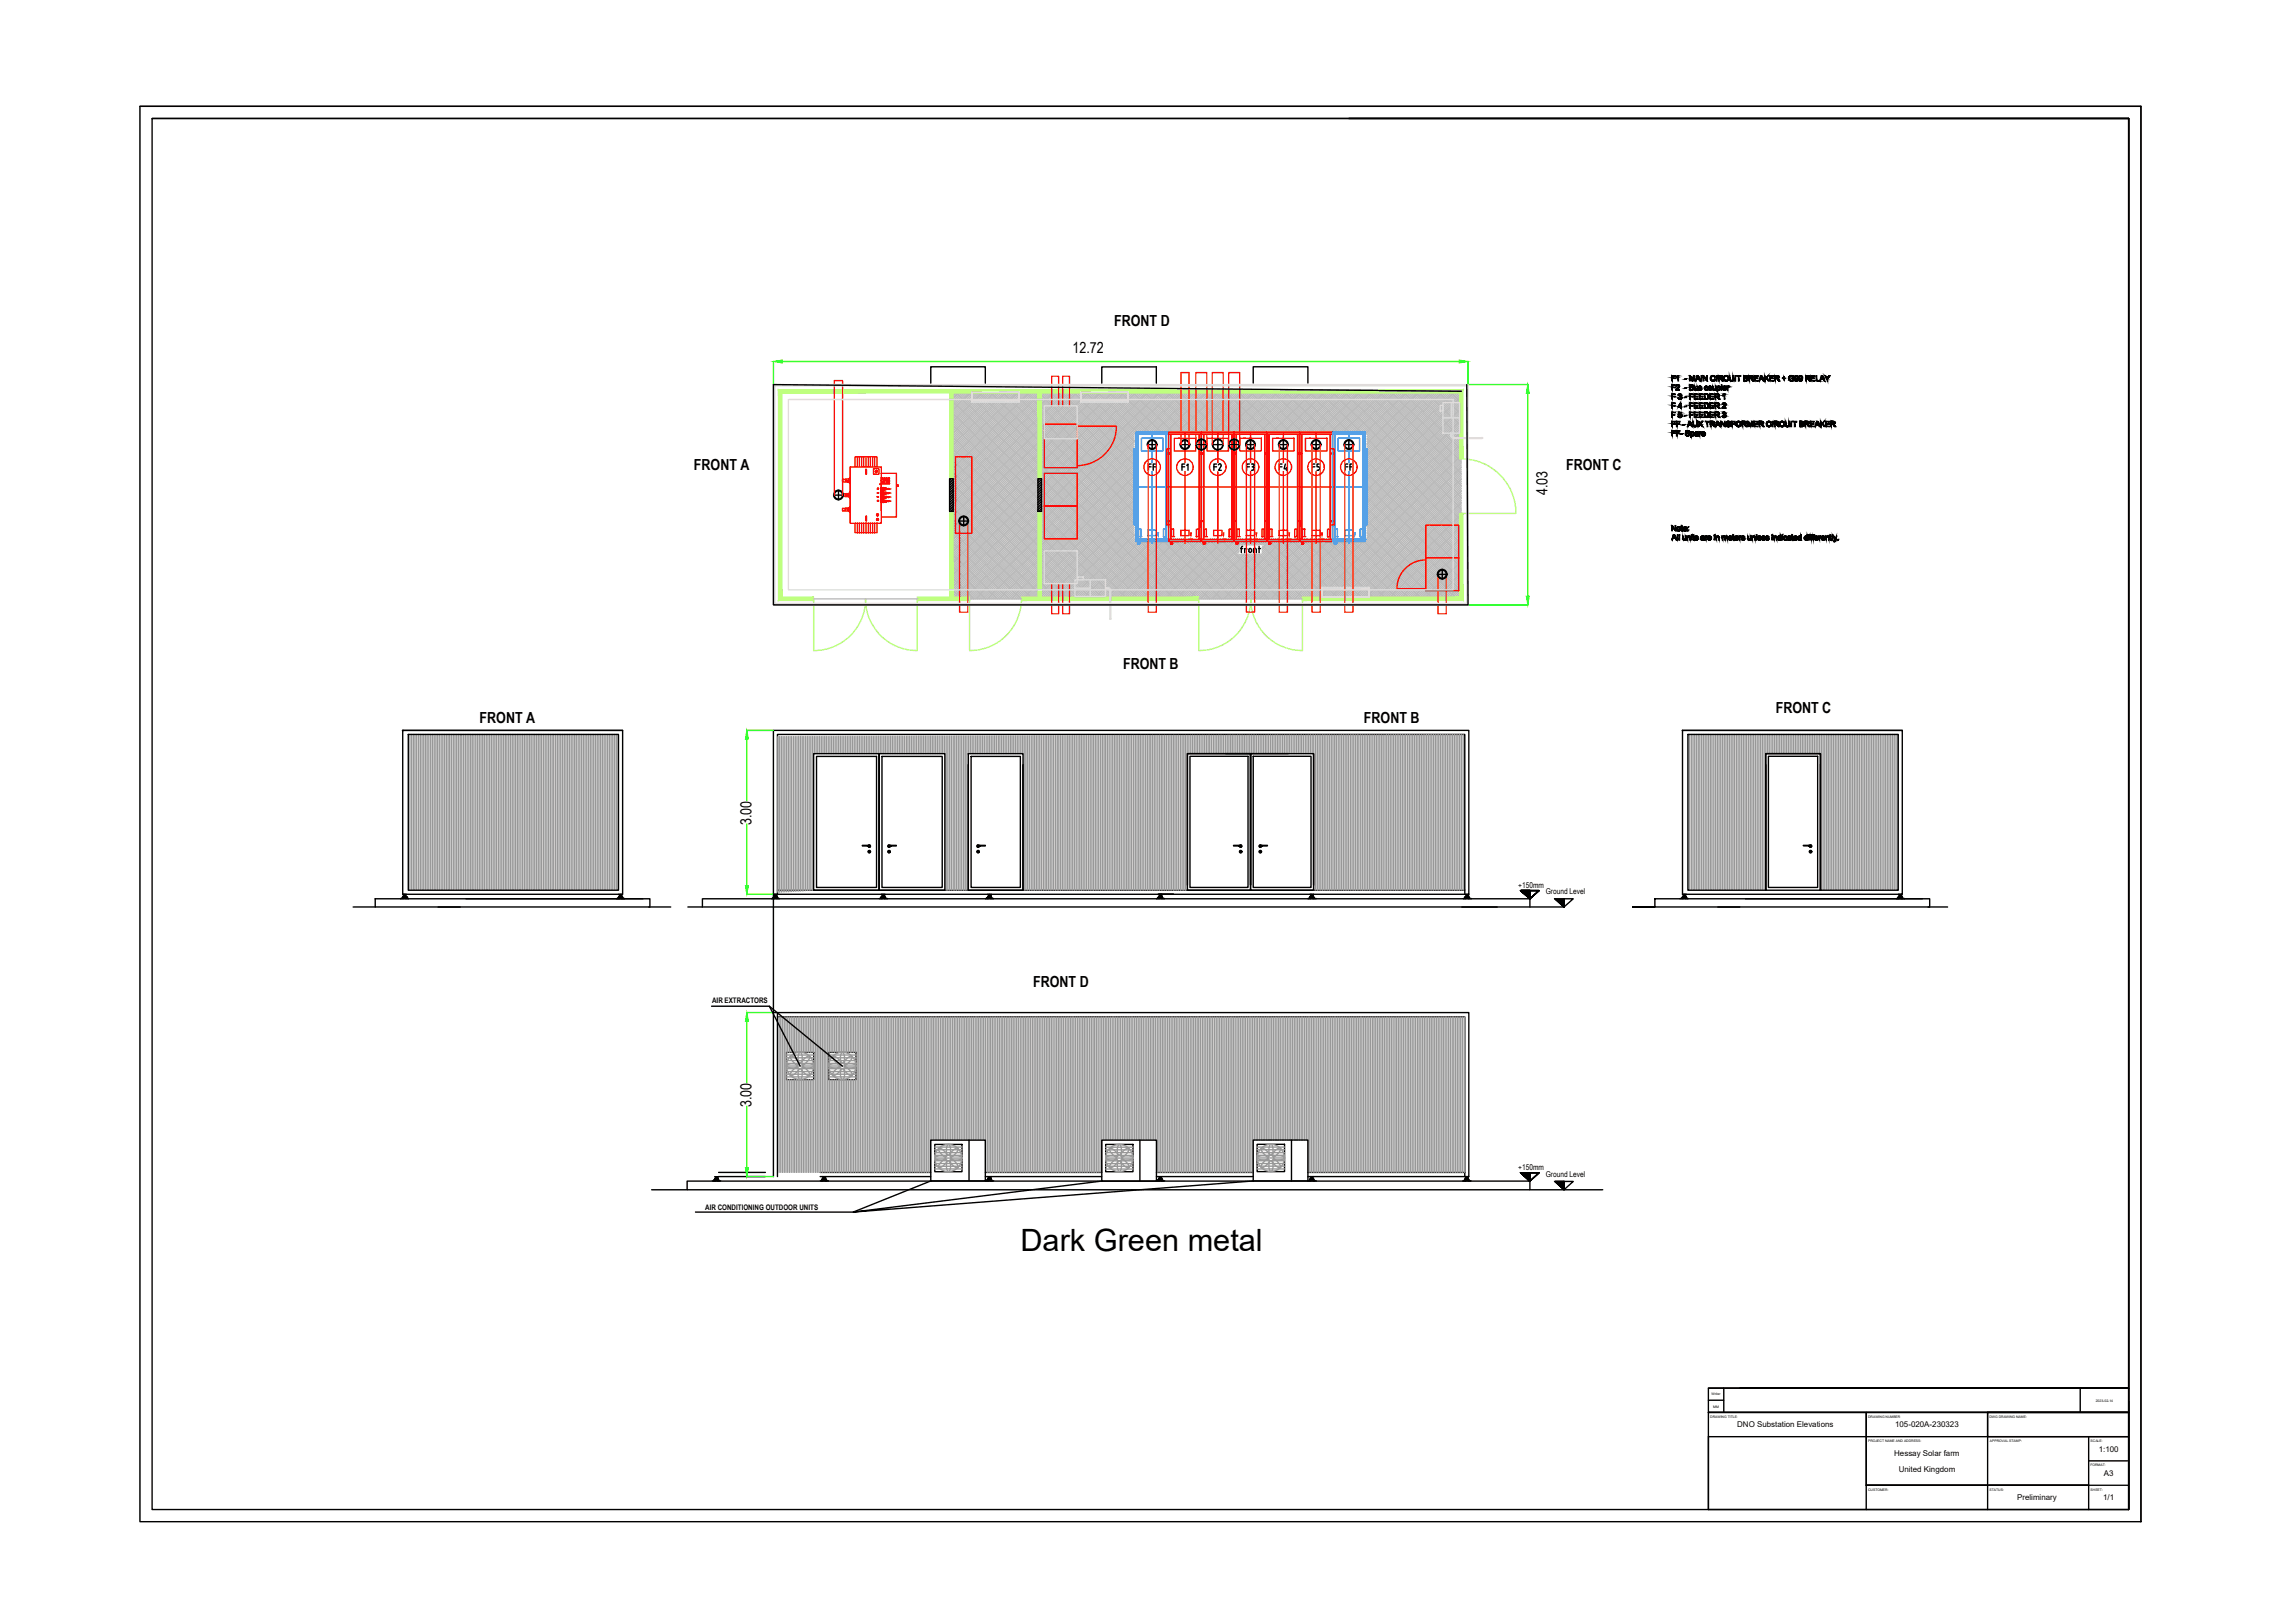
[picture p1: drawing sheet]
<svg xmlns="http://www.w3.org/2000/svg" width="420mm" height="297mm" viewBox="0 0 420 297" stroke-linecap="round" stroke-linejoin="round" font-family="sans-serif">
<defs><g id="words">
<text font-size="5.6" x="186.8" y="229">Dark Green metal</text>
<g font-size="2.8">
<text x="204" y="59.6">FRONT D</text>
<text x="196.3" y="64.6">12.72</text>
<text x="127" y="85.9">FRONT A</text>
<text x="286.7" y="85.9">FRONT C</text>
<text x="283.3" y="90.7" transform="rotate(-90 283.3 90.7)">4.03</text>
<text x="205.6" y="122.5">FRONT B</text>
<text x="325.1" y="130.5">FRONT C</text>
<text x="87.8" y="132.3">FRONT A</text>
<text x="249.7" y="132.3">FRONT B</text>
<text x="137.6" y="151" transform="rotate(-90 137.6 151)">3.00</text>
<text x="189.2" y="180.6">FRONT D</text>
<text x="137.6" y="202.7" transform="rotate(-90 137.6 202.7)">3.00</text>
</g>
<g font-size="1.5">
<text x="278" y="162.5">+150mm</text>
<text x="283" y="163.6">Ground Level</text>
<text x="278" y="214.2">+150mm</text>
<text x="283" y="215.4">Ground Level</text>
<text x="318" y="261.2">DNO Substation Elevations</text>
<text x="346.9" y="261.2">105-020A-230323</text>
<text x="346.8" y="266.4">Hessay Solar farm</text>
<text x="347.6" y="269.4">United Kingdom</text>
<text x="384.2" y="265.7">1:100</text>
<text x="369.3" y="274.6">Preliminary</text>
<text x="385" y="274.6">1/1</text>
<text x="385.2" y="270.1">A3</text>
</g>
<g font-size="1.4">
<text x="130.4" y="183.6">AIR EXTRACTORS</text>
<text x="129.1" y="221.4">AIR CONDITIONING OUTDOOR UNITS</text>
</g>
<g font-size=".6">
<text x="313.3" y="255.4">Writer</text>
<text x="313.7" y="257.6">MM</text>
<text x="383.7" y="256.5">2023-02-14</text>
<text x="313.1" y="259.5">DRAWING TITLE:</text>
<text x="342" y="259.5">DRAWING NUMBER</text>
<text x="342" y="263.9">PROJECT NAME AND ADDRESS:</text>
<text x="364.2" y="259.5">DWG DRAWING NAME:</text>
<text x="364.3" y="263.9">APPROVAL STAMP:</text>
<text x="382.7" y="263.9">SCALE:</text>
<text x="382.7" y="268.4">FORMAT:</text>
<text x="342" y="272.8">CUSTOMER:</text>
<text x="364.2" y="272.8">STATUS:</text>
<text x="382.7" y="272.8">SHEET:</text>
</g>
</g></defs>
<!-- layer: PDF_0 -->
<g fill="#000" stroke="#000" stroke-width=".18">
<path d="M306.8 70.7h.2zM306.9 69h.2zM307.2 72.3l.2 .1zM307.2 75.9l.2 .1zM307.2 72.8h.1zM308.6 79.5l.1-.1zM309.2 79l.1 .1zM309.8 69.5h.1zM310.4 71.4h.1zM310.9 71.2h.2zM311.4 70.9h.1zM312 79.6h.2z"/>
<path d="M312.5 70.9h.2zM312.6 71.1h.1zM313.9 69h.1zM313.8 71.4h.1zM315.3 75.7h.1zM315.3 76.2l.1-.1zM315.4 72.4h.1zM315.9 71.2h.1zM316.3 69h.1zM320.4 77.9h.1zM320.4 77.8h.2zM320.4 77.9h.2z"/>
<path d="M320.5 77.8h.1zM324.1 77.4h.2zM324.2 77.8h.1zM326.5 77.4h.2zM328.3 69h.1zM328.6 69.5h.1zM329.3 69.5h.2zM307.8 96.3l.2-.1zM310 97.9h.1zM310.3 98.6h.1zM310.7 98.3h.2zM311.4 98.3h.1z"/>
<path d="M313.1 98.6h.2zM315.9 98.2h.1zM317 98.6h.1zM317.3 97.9h.1zM318.1 98.6h.2zM318.7 98.2h.1zM318.8 98.6h.1zM319.3 98.3h.1zM322.3 98.6h.2zM322.5 98.6h.2zM323 98.3h.1zM323.2 98.6h.2z"/>
<path d="M323.7 98.3h.1zM327 98.3h.1zM327 98.6h.2zM327.2 98.3h.2zM328 97.9h.2zM328.9 98.6h.1zM332.7 98.6h.2zM333.3 98.2h.1zM334 98.6h.1zM335.1 97.9h.1z"/>
<path d="M306.1 68.9l.1 .3v-.3zM306.1 68.9l.1 .3h-.1z"/>
<path d="M306.1 69.3l.1 .4v-.4zM306.1 69.3l.1 .4h-.1z"/>
<path d="M306.1 70.5l.1 .3v-.3zM306.1 70.5l.1 .3h-.1z"/>
<path d="M306.1 71l.1 .4v-.4zM306.1 71l.1 .4h-.1z"/>
<path d="M306.1 72.2l.1 .3v-.3zM306.1 72.2l.1 .3h-.1z"/>
<path d="M306.1 72.6l.1 .5v-.5zM306.1 72.6l.1 .5h-.1z"/>
<path d="M306.1 73.9l.1 .3v-.3zM306.1 73.9l.1 .3h-.1z"/>
<path d="M306.1 74.3l.1 .4v-.4zM306.1 74.3l.1 .4h-.1z"/>
<path d="M306.1 75.5l.1 .3v-.3zM306.1 75.5l.1 .3h-.1z"/>
<path d="M306.1 76l.1 .4v-.4zM306.1 76l.1 .4h-.1z"/>
<path d="M306.1 77.2l.1 .3v-.3zM306.1 77.2l.1 .3h-.1z"/>
<path d="M306.1 77.6l.1 .5v-.5zM306.1 77.6l.1 .5h-.1z"/>
<path d="M306.1 78.9l.1 .3v-.3zM306.1 78.9l.1 .3h-.1z"/>
<path d="M306.1 79.3l.1 .5v-.5zM306.1 79.3l.1 .5h-.1z"/>
<path d="M306.1 69.2l.5 .1v-.1zM306.1 69.2l.5 .1h-.5z"/>
<path d="M306.1 70.8l.5 .2v-.2zM306.1 70.8l.5 .2h-.5z"/>
<path d="M306.1 72.5l.5 .1v-.1zM306.1 72.5l.5 .1h-.5z"/>
<path d="M306.1 74.2l.5 .1v-.1zM306.1 74.2l.5 .1h-.5z"/>
<path d="M306.1 75.8l.5 .2v-.2zM306.1 75.8l.5 .2h-.5z"/>
<path d="M306.1 77.5l.5 .1v-.1zM306.1 77.5l.5 .1h-.5z"/>
<path d="M306.1 79.2l.5 .1v-.1zM306.1 79.2l.5 .1h-.5z"/>
<path d="M306.1 68.7l.6 .2v-.2zM306.1 68.7l.6 .2h-.6z"/>
<path d="M306.1 70.4l.6 .1v-.1zM306.1 70.4l.6 .1h-.6z"/>
<path d="M306.1 72.1l.6 .1v-.1zM306.1 72.1l.6 .1h-.6z"/>
<path d="M306.1 73.7l.6 .2v-.2zM306.1 73.7l.6 .2h-.6z"/>
<path d="M306.1 75.4l.6 .1v-.1zM306.1 75.4l.6 .1h-.6z"/>
<path d="M306.1 77.1l.6 .1v-.1zM306.1 77.1l.6 .1h-.6z"/>
<path d="M306.1 78.8l.6 .1v-.1zM306.1 78.8l.6 .1h-.6z"/>
<path d="M306.9 70.7h.1zM306.9 70.7h.1z"/>
<path d="M306.9 70.6h.1zM306.9 70.6h.1z"/>
<path d="M306.9 70.6h.1zM306.9 70.6h.1z"/>
<path d="M306.9 70.6l.1 .1zM306.9 70.6l.1 .1z"/>
<path d="M306.9 70.6h.1zM306.9 70.6h.1z"/>
<path d="M306.9 71.3h.1zM306.9 71.3h.1z"/>
<path d="M306.9 70.6h.1zM306.9 70.6h.1z"/>
<path d="M306.9 71.2h.1zM306.9 71.2l.1 .1z"/>
<path d="M306.9 77.2l.1 .3v-.3zM306.9 77.2l.1 .3h-.1z"/>
<path d="M306.9 77.6l.1 .5v-.5zM306.9 77.6l.1 .5h-.1z"/>
<path d="M306.9 78.9l.1 .3v-.3zM306.9 78.9l.1 .3h-.1z"/>
<path d="M306.9 79.3l.1 .5v-.5zM306.9 79.3l.1 .5h-.1z"/>
<path d="M306.9 70.5h.2zM306.9 70.5l.1 .1z"/>
<path d="M306.9 71.2h.2zM306.9 71.2h.2z"/>
<path d="M306.9 71.2h.2zM306.9 71.2h.1z"/>
<path d="M306.9 69h.2zM306.9 69h.2z"/>
<path d="M306.9 70.5h.2zM306.9 70.5h.2z"/>
<path d="M306.9 71.2h.2zM306.9 71.2h.2z"/>
<path d="M306.9 69h.2zM306.9 69h.2z"/>
<path d="M306.9 71.1h.2zM306.9 71.1l.2 .1z"/>
<path d="M307 71.1h.1zM307 71.1h.1z"/>
<path d="M306.9 69h.3zM306.9 69h.2z"/>
<path d="M307 68.9l.2 .1zM307 68.9l.2 .1z"/>
<path d="M307 71.1h.2zM307 71.1h.2z"/>
<path d="M307 71.1h.2zM307 71.1h.2z"/>
<path d="M307 71.1h.2zM307 71.1h.2z"/>
<path d="M307.1 71h.1zM307.1 71l.1 .1z"/>
<path d="M307.1 70.4h.2zM307.1 70.4h.2z"/>
<path d="M307.1 71h.2zM307.1 71h.1z"/>
<path d="M307.1 71h.2zM307.1 71h.2z"/>
<path d="M307.2 68.8h.1zM307.2 68.8h.1z"/>
<path d="M307.2 68.8h.1zM307.2 68.8h.1z"/>
<path d="M307.2 68.8h.1zM307.2 68.8h.1z"/>
<path d="M307.2 68.8h.1zM307.2 68.8h.1z"/>
<path d="M307.1 68.8l.2 .1zM307.1 68.8l.2 .1z"/>
<path d="M307.1 68.9h.2zM307.1 68.9h.2z"/>
<path d="M307.1 68.9h.2zM307.1 68.9h.2z"/>
<path d="M307.1 68.9h.2zM307.1 68.9h.2z"/>
<path d="M307 68.9h.3zM307 68.9h.3z"/>
<path d="M307.2 68.9l.1 .8v-.8zM307.2 68.9l.1 .8h-.1z"/>
<path d="M307.1 71h.2zM307.1 71h.2z"/>
<path d="M307 70.4h.3zM307 70.4h.3z"/>
<path d="M307.2 71h.1zM307.2 71h.1z"/>
<path d="M307.2 70.9l.1 .1zM307.2 70.9l.1 .1z"/>
<path d="M307.2 72.8h.2zM307.2 72.8h.2z"/>
<path d="M307.2 76.2h.1zM307.2 76.2h.1z"/>
<path d="M307.2 76.2h.2zM307.2 76.2h.2z"/>
<path d="M307 70.4l.4 .1zM307 70.4l.4 .1z"/>
<path d="M307.2 70.9h.2zM307.2 70.9h.2z"/>
<path d="M307.2 72.3h.2zM307.2 72.3h.2z"/>
<path d="M307.2 72.8l.2 .1zM307.2 72.8l.2 .1z"/>
<path d="M307.2 72.9h.2zM307.2 72.9h.2z"/>
<path d="M307.2 72.9h.2zM307.2 72.9h.2z"/>
<path d="M307.2 76.2h.2zM307.2 76.2h.2z"/>
<path d="M307.2 76.2h.2zM307.2 76.2h.2z"/>
<path d="M306.9 70.5h.5zM306.9 70.5h.5z"/>
<path d="M307.2 70.9h.2zM307.2 70.9h.2z"/>
<path d="M307.3 72.2l.1 .1zM307.3 72.2l.1 .1z"/>
<path d="M307.3 72.3h.1zM307.3 72.3h.1z"/>
<path d="M307.2 72.3h.2zM307.2 72.3h.2z"/>
<path d="M307.2 72.9h.2zM307.2 72.9h.2z"/>
<path d="M307.3 75.9h.1zM307.3 75.9h.1z"/>
<path d="M307.2 76.2l.2 .1zM307.2 76.2l.2 .1z"/>
<path d="M307.2 76.3h.2zM307.2 76.3h.2z"/>
<path d="M306.9 70.5h.5zM306.9 70.5h.5z"/>
<path d="M307.3 70.9h.1zM307.3 70.9h.1z"/>
<path d="M307.3 70.9h.1zM307.3 70.9h.1z"/>
<path d="M307.3 72.2h.1zM307.3 72.2h.1z"/>
<path d="M307.3 72.9h.1zM307.3 72.9h.1z"/>
<path d="M307.3 75.9h.1zM307.3 75.9h.1z"/>
<path d="M307.3 76.3h.1zM307.3 76.3h.1z"/>
<path d="M307.2 70.5h.2zM307.2 70.5h.2z"/>
<path d="M307.3 70.5l.2 .1zM307.3 70.5l.2 .1z"/>
<path d="M307.3 70.8l.1 .1zM307.3 70.8l.1 .1z"/>
<path d="M307.3 72.2h.1zM307.3 72.2h.1z"/>
<path d="M307.3 72.9l.1 .1zM307.3 72.9l.1 .1z"/>
<path d="M307.3 75.6l.1 .2v-.2zM307.3 75.6l.1 .2h-.1z"/>
<path d="M307.3 70.6h.2zM307.3 70.6h.2z"/>
<path d="M307.3 70.6h.2zM307.3 70.6h.2z"/>
<path d="M307.3 70.8h.2zM307.3 70.8h.2z"/>
<path d="M307.3 70.8h.2zM307.3 70.8h.2z"/>
<path d="M307.3 70.8h.2zM307.3 70.8h.1z"/>
<path d="M307.3 73h.2zM307.3 73h.2z"/>
<path d="M307.3 75.9h.2zM307.3 75.9h.1z"/>
<path d="M307.3 76.3h.2zM307.3 76.3h.2z"/>
<path d="M307.3 70.6h.2zM307.3 70.6h.2z"/>
<path d="M307.3 70.6h.2zM307.3 70.6h.2z"/>
<path d="M307.3 70.6l.2 .1zM307.3 70.6l.2 .1z"/>
<path d="M307.3 70.7h.2zM307.3 70.7h.2z"/>
<path d="M307.3 70.7h.2zM307.3 70.7h.2z"/>
<path d="M307.3 70.7h.2zM307.3 70.7h.2z"/>
<path d="M307.3 70.7h.2zM307.3 70.7h.2z"/>
<path d="M307.3 70.7l.2 .1zM307.3 70.7l.2 .1z"/>
<path d="M306.9 71.3h.6zM306.9 71.3h.6z"/>
<path d="M306.8 71.3h.7zM306.8 71.3h.7z"/>
<path d="M306.8 71.3h.7zM306.8 71.3h.7z"/>
<path d="M306.8 71.3l.7 .1zM306.8 71.3l.7 .1z"/>
<path d="M306.8 71.4h.7zM306.8 71.4h.7z"/>
<path d="M306.8 71.4h.7zM306.8 71.4h.7z"/>
<path d="M307.3 72.2h.2zM307.3 72.2h.2z"/>
<path d="M306.9 77.5l.6 .1v-.1zM306.9 77.5l.6 .1h-.6z"/>
<path d="M306.9 79.2l.6 .1v-.1zM306.9 79.2l.6 .1h-.6z"/>
<path d="M307.3 75.8l.2 .1zM307.3 75.8l.2 .1z"/>
<path d="M306.9 77.1l.7 .1v-.1zM306.9 77.1l.7 .1h-.7z"/>
<path d="M306.9 78.8l.7 .1v-.1zM306.9 78.8l.7 .1h-.7z"/>
<path d="M307.5 72.1h.1zM307.5 72.1h.1z"/>
<path d="M307.5 73.1h.1zM307.5 73.1h.1z"/>
<path d="M307.5 73.9l-.2 .5 .3-.5zM307.5 73.9l-.2 .5h-.1z"/>
<path d="M307.4 72.1h.3zM307.4 72.1h.3z"/>
<path d="M307.4 76.4h.3zM307.4 76.4h.3z"/>
<path d="M307.4 73.1h.3zM307.4 73.1h.3z"/>
<path d="M307.5 75.8h.2zM307.5 75.8h.2z"/>
<path d="M307.4 72.1h.3zM307.4 72.1h.3z"/>
<path d="M307.5 72.5h.2zM307.5 72.5h.2z"/>
<path d="M307.4 76.4h.3zM307.4 76.4h.3z"/>
<path d="M307.3 72.1l.5 .1zM307.3 72.1l.5 .1z"/>
<path d="M307.5 72.5h.2zM307.5 72.5h.2z"/>
<path d="M307.5 72.5l.3 .1zM307.5 72.5l.3 .1z"/>
<path d="M307.4 73l.3 .1zM307.4 73l.3 .1z"/>
<path d="M307.7 73.7v.2zM307.7 73.7v.2h-.2z"/>
<path d="M307.6 73.9l.1 .5v-.5zM307.6 73.9l.1 .5h-.1z"/>
<path d="M307.6 74.5l.1 .2v-.2zM307.6 74.5l.1 .2h-.1z"/>
<path d="M307.4 75.8h.3zM307.4 75.8h.3z"/>
<path d="M307.3 76.4h.4zM307.3 76.4h.4z"/>
<path d="M307.3 72.2h.5zM307.3 72.2h.5z"/>
<path d="M307.6 72.2h.2zM307.6 72.2h.2z"/>
<path d="M307.6 72.5h.2zM307.6 72.5h.2z"/>
<path d="M307.5 72.6h.3zM307.5 72.6h.3z"/>
<path d="M307.3 73h.5zM307.3 73h.5z"/>
<path d="M307.3 75.8h.5zM307.3 75.8h.5z"/>
<path d="M307.3 76.4h.5zM307.3 76.4h.5z"/>
<path d="M307.7 72.2h.1zM307.7 72.2h.1z"/>
<path d="M307.7 72.2h.1zM307.7 72.2h.1z"/>
<path d="M307.7 72.4l.1 .1zM307.7 72.4l.1 .1z"/>
<path d="M307.6 72.5h.2zM307.6 72.5h.2z"/>
<path d="M307.6 72.6h.2zM307.6 72.6h.2z"/>
<path d="M307.3 73h.5zM307.3 73h.5z"/>
<path d="M307.3 75.8h.5zM307.3 75.8h.5z"/>
<path d="M307.3 76.3h.5zM307.3 76.3l.5 .1z"/>
<path d="M307.7 72.2l.1 .1zM307.7 72.2l.1 .1z"/>
<path d="M307.7 72.3h.1zM307.7 72.3h.1z"/>
<path d="M307.7 72.3h.2zM307.7 72.3h.2z"/>
<path d="M307.7 72.4h.1zM307.7 72.4h.1z"/>
<path d="M307.7 72.4h.1zM307.7 72.4h.1z"/>
<path d="M307.7 72.4h.1zM307.7 72.4h.1z"/>
<path d="M307.7 72.6h.2zM307.7 72.6h.2z"/>
<path d="M307.6 73h.2zM307.6 73h.2z"/>
<path d="M307.6 75.8l.2 .1zM307.6 75.8l.2 .1z"/>
<path d="M307.7 75.9h.2zM307.7 75.9h.2z"/>
<path d="M307.7 76.3h.1zM307.7 76.3h.1z"/>
<path d="M307.7 76.3h.1zM307.7 76.3h.1z"/>
<path d="M307.7 72.3h.2zM307.7 72.3h.2z"/>
<path d="M307.7 72.3l.2 .1zM307.7 72.3l.2 .1z"/>
<path d="M307.7 72.4h.2zM307.7 72.4h.2z"/>
<path d="M307.7 72.6l.2 .1zM307.7 72.6l.2 .1z"/>
<path d="M307.7 72.7h.2zM307.7 72.7h.2z"/>
<path d="M307.7 72.9h.2zM307.7 72.9h.2z"/>
<path d="M307.7 72.9h.2zM307.7 72.9l.1 .1z"/>
<path d="M307.3 75.4l.6 .2v-.2zM307.3 75.4l.6 .2h-.6z"/>
<path d="M307.7 75.9h.2zM307.7 75.9h.2z"/>
<path d="M307.7 76.3h.2zM307.7 76.3h.2z"/>
<path d="M307.7 72.7h.2zM307.7 72.7h.2z"/>
<path d="M307.7 72.7h.2zM307.7 72.7h.2z"/>
<path d="M307.7 72.9h.2zM307.7 72.9h.2z"/>
<path d="M307.7 72.9h.2zM307.7 72.9h.2z"/>
<path d="M307.7 72.9h.2zM307.7 72.9h.2z"/>
<path d="M307.7 75.9h.2zM307.7 75.9h.2z"/>
<path d="M307.7 75.9l.2 .1zM307.7 75.9l.2 .1z"/>
<path d="M307.7 76h.2zM307.7 76h.2z"/>
<path d="M307.7 76.2h.2zM307.7 76.2h.2z"/>
<path d="M307.7 76.2h.2zM307.7 76.2h.2z"/>
<path d="M307.7 76.2h.2zM307.7 76.2l.2 .1z"/>
<path d="M307.7 72.7h.2zM307.7 72.7h.2z"/>
<path d="M307.8 72.7l.1 .1zM307.8 72.7l.1 .1z"/>
<path d="M307.8 72.8h.1zM307.8 72.8h.1z"/>
<path d="M307.8 72.8h.1zM307.8 72.8h.1z"/>
<path d="M307.8 72.8h.1zM307.8 72.8h.1z"/>
<path d="M307.8 72.8h.1zM307.8 72.8h.1z"/>
<path d="M307.8 72.8l.1 .1zM307.8 72.8l.1 .1z"/>
<path d="M307.2 74.4l.7 .1v-.1zM307.2 74.4l.7 .1h-.7z"/>
<path d="M307.7 76h.2zM307.7 76h.2z"/>
<path d="M307.7 76h.2zM307.7 76h.2z"/>
<path d="M307.8 76h.1zM307.8 76h.1z"/>
<path d="M307.8 76l.1 .1zM307.8 76l.1 .1z"/>
<path d="M307.8 76.1h.1zM307.8 76.1h.1z"/>
<path d="M307.8 76.1h.1zM307.8 76.1h.1z"/>
<path d="M307.8 76.1h.1zM307.8 76.1h.1z"/>
<path d="M307.8 76.1l.1 .1zM307.8 76.1l.1 .1z"/>
<path d="M307.8 76.2h.1zM307.8 76.2h.1z"/>
<path d="M307.7 76.2h.2zM307.7 76.2h.2z"/>
<path d="M307.7 79.5h.4v-.1zM307.7 79.4h.4l-.4 .1z"/>
<path d="M308.1 77.8h.3v-.1zM308.1 77.7h.3l-.3 .1z"/>
<path d="M308.6 79.5h.1zM308.6 79.5h.1z"/>
<path d="M308.6 79.5h.1zM308.6 79.5h.1z"/>
<path d="M308.6 79.5h.1zM308.6 79.5h.1z"/>
<path d="M308.6 79.5l.1 .1zM308.6 79.5l.1 .1z"/>
<path d="M308.6 79.6h.1zM308.6 79.6h.1z"/>
<path d="M308.6 79h.1zM308.6 79h.1z"/>
<path d="M308.6 79h.1zM308.6 79h.1z"/>
<path d="M308.6 79h.1zM308.6 79h.1z"/>
<path d="M308.6 79l.1 .1zM308.6 79l.1 .1z"/>
<path d="M308.6 79.1h.1zM308.6 79.1h.1z"/>
<path d="M308.6 79.1h.1zM308.6 79.1h.1z"/>
<path d="M308.6 79.6h.1zM308.6 79.6h.1z"/>
<path d="M308.6 79h.1zM308.6 79h.1z"/>
<path d="M308.6 79.1h.1zM308.6 79.1h.1z"/>
<path d="M308.6 79.6h.1zM308.6 79.6h.1z"/>
<path d="M308.4 69.5h.4v-.2zM308.4 69.3h.4l-.4 .2z"/>
<path d="M308.4 71.1h.4v-.1zM308.4 71h.4l-.4 .1z"/>
<path d="M308.4 72.8h.4v-.1zM308.4 72.7h.4l-.4 .1z"/>
<path d="M308.4 74.5h.4v-.2zM308.4 74.3h.4l-.4 .2z"/>
<path d="M308.4 76.1h.4v-.1zM308.4 76h.4l-.4 .1z"/>
<path d="M308.6 78.9h.2zM308.6 78.9l.1 .1z"/>
<path d="M308.6 79.1h.2zM308.6 79.1h.2z"/>
<path d="M308.6 79.6h.2zM308.6 79.6h.2z"/>
<path d="M308.6 78.9h.2zM308.6 78.9h.2z"/>
<path d="M308.6 79.1l.2 .1zM308.6 79.1l.2 .1z"/>
<path d="M308.6 79.6l.2 .1zM308.6 79.6l.2 .1z"/>
<path d="M308.6 78.9h.2zM308.6 78.9h.2z"/>
<path d="M308.6 79.2h.3zM308.6 79.2h.3z"/>
<path d="M308.6 79.7h.3zM308.6 79.7h.3z"/>
<path d="M308.6 79.2h.4zM308.6 79.2h.4z"/>
<path d="M308.9 78.8h.1zM308.9 78.8h.1z"/>
<path d="M308.7 79.2h.4zM308.7 79.2h.4z"/>
<path d="M308.9 79.8h.1zM308.9 79.8h.1z"/>
<path d="M308.8 78.8h.3zM308.8 78.8h.3z"/>
<path d="M309 77.8v.3l.1-.3zM309 77.8v.3h-.1z"/>
<path d="M308.7 79.2l.4 .1zM308.7 79.2l.4 .1z"/>
<path d="M308.7 78.8h.5zM308.7 78.8h.5z"/>
<path d="M308.8 79.8h.3zM308.8 79.8h.3z"/>
<path d="M308.7 78.8l.5 .1zM308.7 78.8l.5 .1z"/>
<path d="M309.2 79l.1 .1zM309.2 79.1h.1z"/>
<path d="M308.7 79.3h.5zM308.7 79.3h.5z"/>
<path d="M308.7 79.7l.5 .1zM308.7 79.7l.5 .1z"/>
<path d="M308.7 78.9h.5zM308.7 78.9h.5z"/>
<path d="M308.8 79.3h.4zM308.8 79.3h.4z"/>
<path d="M308.7 78.9h.6zM308.7 78.9h.6z"/>
<path d="M308.7 79.7h.5zM308.7 79.7h.5z"/>
<path d="M309 78.9h.3zM309 78.9h.3z"/>
<path d="M308.8 79.3h.5zM308.8 79.3h.5z"/>
<path d="M308.7 79.7h.6zM308.7 79.7h.6z"/>
<path d="M309.2 77.4h.1zM309.2 77.4h.1z"/>
<path d="M309.1 77.4h.2zM309.1 77.4h.2z"/>
<path d="M309.1 77.4l.1 .3 .1-.3zM309.1 77.4l.1 .3h-.2z"/>
<path d="M309.1 78.9h.2zM309.1 78.9h.2z"/>
<path d="M309.1 78.9l.2 .1zM309.1 78.9l.2 .1z"/>
<path d="M308.9 79.3h.4zM308.9 79.3h.4z"/>
<path d="M308.6 79.7h.7zM308.6 79.7h.7z"/>
<path d="M309.2 77.3h.1zM309.2 77.3h.1z"/>
<path d="M309.2 77.3h.1zM309.2 77.3h.1z"/>
<path d="M309.2 77.3l.1 .1zM309.2 77.3l.1 .1z"/>
<path d="M309.1 79h.2zM309.1 79h.2z"/>
<path d="M309.2 79h.1zM309.2 79h.1z"/>
<path d="M309.2 79h.1zM309.2 79h.1z"/>
<path d="M309 79.3l.3 .1zM309 79.3l.3 .1z"/>
<path d="M309.1 79.4h.2zM309.1 79.4h.2z"/>
<path d="M309.1 79.7h.2zM309.1 79.7h.2z"/>
<path d="M309.2 77.2h.1zM309.2 77.2h.1z"/>
<path d="M309.2 77.2h.1zM309.2 77.2h.1z"/>
<path d="M309.2 77.2l.1 .1zM309.2 77.2l.1 .1z"/>
<path d="M309.2 77.3h.1zM309.2 77.3h.1z"/>
<path d="M309.2 79h.1zM309.2 79h.1z"/>
<path d="M309.1 79.4h.2zM309.1 79.4h.2z"/>
<path d="M309.2 79.6h.1zM309.2 79.6h.1z"/>
<path d="M309.1 79.6h.2zM309.1 79.6l.2 .1z"/>
<path d="M309.2 79.4h.1zM309.2 79.4h.1z"/>
<path d="M309.2 79.4h.1zM309.2 79.4h.1z"/>
<path d="M309.2 79.4l.1 .1zM309.2 79.4l.1 .1z"/>
<path d="M309.2 79.5h.1zM309.2 79.5h.1z"/>
<path d="M309.2 79.5h.1zM309.2 79.5h.1z"/>
<path d="M309.2 79.5h.1zM309.2 79.5h.1z"/>
<path d="M309.2 79.5l.1 .1zM309.2 79.5l.1 .1z"/>
<path d="M309.2 79.6h.1zM309.2 79.6h.1z"/>
<path d="M309.2 79.6h.1zM309.2 79.6h.1z"/>
<path d="M309.2 79.6h.1zM309.2 79.6h.1z"/>
<path d="M309.3 77.1l.1 .1zM309.3 77.1l.1 .1h-.2z"/>
<path d="M309.3 68.9l.1 .8v-.8zM309.3 68.9l.1 .8h-.1z"/>
<path d="M309.3 70.5l.1 .3v-.3zM309.3 70.5l.1 .3h-.1z"/>
<path d="M309.3 70.9l.1 .4v-.4zM309.3 70.9l.1 .4h-.1z"/>
<path d="M309.3 72.2l.1 .3v-.3zM309.3 72.2l.1 .3h-.1z"/>
<path d="M309.3 72.6l.1 .5v-.5zM309.3 72.6l.1 .5h-.1z"/>
<path d="M309.3 73.9l.1 .3v-.3zM309.3 73.9l.1 .3h-.1z"/>
<path d="M309.3 74.3l.1 .4v-.4zM309.3 74.3l.1 .4h-.1z"/>
<path d="M309.3 75.5l.1 .3v-.3zM309.3 75.5l.1 .3h-.1z"/>
<path d="M309.3 76l.1 .4v-.4zM309.3 76l.1 .4h-.1z"/>
<path d="M309.3 77.2h.2zM309.3 77.2h.2z"/>
<path d="M309.3 77.2h.2zM309.3 77.2h.2z"/>
<path d="M309.3 77.2l.2 .1zM309.3 77.2l.2 .1z"/>
<path d="M309.3 68.7l.2 .2v-.2zM309.3 68.7l.2 .2h-.2z"/>
<path d="M309.3 77.3h.2zM309.3 77.3h.2z"/>
<path d="M309.4 77.3h.1zM309.4 77.3h.1z"/>
<path d="M309.4 77.3h.1zM309.4 77.3h.1z"/>
<path d="M309.4 77.3l.1 .1zM309.4 77.3l.1 .1z"/>
<path d="M309.4 77.4h.1zM309.4 77.4h.1z"/>
<path d="M309.4 77.4h.1zM309.4 77.4h.1z"/>
<path d="M309.4 77.4h.1zM309.4 77.4h.1z"/>
<path d="M309.4 68.9l.3 .5-.2-.5zM309.4 68.9l.3 .5h-.1z"/>
<path d="M309.4 77.4h.1zM309.4 77.4h.1z"/>
<path d="M309.4 77.4l.1 .1zM309.4 77.4l.1 .1z"/>
<path d="M309.4 77.5h.2zM309.4 77.5h.2z"/>
<path d="M309.4 77.5h.2zM309.4 77.5h.2z"/>
<path d="M309.4 77.5h.2zM309.4 77.5h.2z"/>
<path d="M309.4 77.5h.2zM309.4 77.5h.2z"/>
<path d="M309.4 77.5l.2 .1zM309.4 77.5l.2 .1z"/>
<path d="M309.4 77.6h.2zM309.4 77.6h.2z"/>
<path d="M309.5 77.6h.1zM309.5 77.6h.1z"/>
<path d="M309.5 77.6h.1zM309.5 77.6h.1z"/>
<path d="M309.5 77.6h.1zM309.5 77.6h.1z"/>
<path d="M309.5 77.6l.1 .1zM309.5 77.6l.1 .1z"/>
<path d="M309.5 77.7h.2zM309.5 77.7h.2z"/>
<path d="M309.5 79.1h.1zM309.5 79.1h.1z"/>
<path d="M309.5 79.4h.1zM309.5 79.4h.1z"/>
<path d="M309.5 79.4h.1zM309.5 79.4h.1z"/>
<path d="M309.5 79.4h.1zM309.5 79.4h.1z"/>
<path d="M309.5 79.4h.1zM309.5 79.4h.1z"/>
<path d="M309.5 79.4l.1 .1zM309.5 79.4l.1 .1z"/>
<path d="M309.5 79.5h.1zM309.5 79.5h.1z"/>
<path d="M309.5 79.5h.2zM309.5 79.5h.2z"/>
<path d="M309 77.7l.7 .1v-.1zM309 77.7l.7 .1h-.7z"/>
<path d="M309.5 79.3h.2zM309.5 79.3h.2z"/>
<path d="M309.5 79.3h.2zM309.5 79.3h.2z"/>
<path d="M309.5 79.3l.2 .1zM309.5 79.3l.2 .1z"/>
<path d="M309.5 79.5h.2zM309.5 79.5h.2z"/>
<path d="M309.5 79.5l.2 .1zM309.5 79.5l.2 .1z"/>
<path d="M309.5 79.6h.2zM309.5 79.6h.2z"/>
<path d="M309.5 79.6h.2zM309.5 79.6h.2z"/>
<path d="M309.5 79.7h.2zM309.5 79.7h.2z"/>
<path d="M309.5 79.7l.2 .4v-.4zM309.5 79.7l.2 .4h-.2z"/>
<path d="M309.5 79.2l.2 .1zM309.5 79.2l.2 .1z"/>
<path d="M309.5 79.3h.2zM309.5 79.3h.2z"/>
<path d="M309.5 79.3h.2zM309.5 79.3h.2z"/>
<path d="M309.5 79.6h.2zM309.5 79.6h.2z"/>
<path d="M309.5 77.8l.3 .3-.1-.3zM309.5 77.8l.3 .3h-.1z"/>
<path d="M309.5 79.2h.2zM309.5 79.2h.2z"/>
<path d="M309.5 79.6h.2zM309.5 79.6h.2z"/>
<path d="M309.5 79.6l.2 .1zM309.5 79.6l.2 .1z"/>
<path d="M309.5 79.2h.2zM309.5 79.2h.2z"/>
<path d="M309.5 79.7h.2zM309.5 79.7h.2z"/>
<path d="M309.6 69.4l.1 .1zM309.6 69.4l.1 .1z"/>
<path d="M309.6 69.5h.2zM309.6 69.5h.2z"/>
<path d="M309.5 79.2h.2zM309.5 79.2h.2z"/>
<path d="M309.6 69.5h.2zM309.6 69.5h.2z"/>
<path d="M309.6 69.5h.2zM309.6 69.5h.2z"/>
<path d="M309.5 79.7h.3zM309.5 79.7h.3z"/>
<path d="M309.6 69.5h.2zM309.6 69.5h.2z"/>
<path d="M309.7 69.5l.1 .1zM309.7 69.5l.1 .1z"/>
<path d="M309.7 69.6h.1zM309.7 69.6h.1z"/>
<path d="M309.3 70.4h.5zM309.3 70.4h.5z"/>
<path d="M309.5 79.1h.3zM309.5 79.1l.3 .1z"/>
<path d="M309.3 71.4h.5zM309.3 71.4h.5z"/>
<path d="M309.3 70.4h.6zM309.3 70.4h.6z"/>
<path d="M309.7 69.6l.1 .1 .1-.1zM309.7 69.6l.1 .1z"/>
<path d="M309.3 71.4h.6zM309.3 71.4h.6z"/>
<path d="M309.8 79.8h.1zM309.8 79.8h.1z"/>
<path d="M309.8 69.5h.1zM309.8 69.5h.1z"/>
<path d="M309.3 70.4l.6 .1zM309.3 70.4l.6 .1z"/>
<path d="M309.3 70.9h.6zM309.3 70.9h.6z"/>
<path d="M309.3 70.9h.6zM309.3 70.9h.6z"/>
<path d="M309.3 72.5l.6 .1v-.1zM309.3 72.5l.6 .1h-.6z"/>
<path d="M309.3 74.2l.6 .1v-.1zM309.3 74.2l.6 .1h-.6z"/>
<path d="M309.3 75.8l.6 .2v-.2zM309.3 75.8l.6 .2h-.6z"/>
<path d="M309.8 79l.1 .1zM309.8 79l.1 .1z"/>
<path d="M309.8 69.5h.1zM309.8 69.5h.1z"/>
<path d="M309.3 70.5h.6zM309.3 70.5h.6z"/>
<path d="M309.3 70.8h.6zM309.3 70.8l.6 .1z"/>
<path d="M309.3 70.9h.7zM309.3 70.9h.7z"/>
<path d="M309.3 70.5h.7zM309.3 70.5h.7z"/>
<path d="M309.8 70.8h.2zM309.8 70.8h.2z"/>
<path d="M309.3 71.3h.7zM309.3 71.3l.6 .1z"/>
<path d="M309.3 70.5h.7zM309.3 70.5h.7z"/>
<path d="M309.8 70.5l.2 .1zM309.8 70.5l.2 .1z"/>
<path d="M309.8 70.8h.2zM309.8 70.8h.2z"/>
<path d="M309.3 70.9h.7zM309.3 70.9h.7z"/>
<path d="M309.3 71.3h.7zM309.3 71.3h.7z"/>
<path d="M309.7 79.1h.3zM309.7 79.1h.3z"/>
<path d="M309.7 79.8h.3zM309.7 79.8h.3z"/>
<path d="M309.8 70.6h.2zM309.8 70.6h.2z"/>
<path d="M309.9 70.6h.1zM309.9 70.6h.1z"/>
<path d="M309.9 70.6h.1zM309.9 70.6h.1z"/>
<path d="M309.9 70.7h.1zM309.9 70.7h.1z"/>
<path d="M309.9 70.7l.1 .1zM309.9 70.7l.1 .1z"/>
<path d="M309.8 70.8h.2zM309.8 70.8h.2z"/>
<path d="M309.7 70.9l.3 .1zM309.7 70.9l.3 .1z"/>
<path d="M309.3 71.3h.7zM309.3 71.3h.7z"/>
<path d="M309.3 72.1l.7 .1v-.1zM309.3 72.1l.7 .1h-.7z"/>
<path d="M309.3 73.7l.7 .2v-.2zM309.3 73.7l.7 .2h-.7z"/>
<path d="M309.3 75.4l.7 .1v-.1zM309.3 75.4l.7 .1h-.7z"/>
<path d="M309.7 79.7l.3 .1zM309.7 79.7l.3 .1z"/>
<path d="M309.9 70.6h.1zM309.9 70.6h.1z"/>
<path d="M309.9 70.6l.1 .1zM309.9 70.6l.1 .1z"/>
<path d="M309.9 70.7h.1zM309.9 70.7h.1z"/>
<path d="M309.9 70.7h.1zM309.9 70.7h.1z"/>
<path d="M309.9 70.7h.1zM309.9 70.7h.1z"/>
<path d="M309.8 71h.2zM309.8 71h.2z"/>
<path d="M309.8 71.3h.2zM309.8 71.3h.2z"/>
<path d="M309.3 71.3h.7zM309.3 71.3h.7z"/>
<path d="M309.7 79.1h.3zM309.7 79.1h.3z"/>
<path d="M309.9 71h.1zM309.9 71h.1z"/>
<path d="M309.9 71h.1zM309.9 71h.1z"/>
<path d="M309.9 71h.2zM309.9 71h.2z"/>
<path d="M309.9 71.2h.1zM309.9 71.2h.1z"/>
<path d="M309.9 71.2l.1 .1zM309.9 71.2l.1 .1z"/>
<path d="M309.7 79.1h.3zM309.7 79.1h.3z"/>
<path d="M309.7 79.7h.3zM309.7 79.7h.3z"/>
<path d="M309.9 71l.2 .1zM309.9 71l.2 .1z"/>
<path d="M309.9 71.1h.2zM309.9 71.1h.2z"/>
<path d="M309.9 71.1h.2zM309.9 71.1h.2z"/>
<path d="M309.9 71.1h.2zM309.9 71.1h.2z"/>
<path d="M309.9 71.1h.2zM309.9 71.1h.2z"/>
<path d="M309.9 71.1l.2 .1zM309.9 71.1l.2 .1z"/>
<path d="M309.9 71.2h.2zM309.9 71.2h.2z"/>
<path d="M309.9 71.2h.2zM309.9 71.2h.1z"/>
<path d="M309.9 77.1l.2 .6v-.6zM309.9 77.1l.2 .6h-.2z"/>
<path d="M309.9 77.7h.2zM309.9 77.7h.2z"/>
<path d="M309.9 77.7h.2zM309.9 77.7h.2z"/>
<path d="M309.9 77.7h.2zM309.9 77.7h.2z"/>
<path d="M309.9 77.7l.2 .1zM309.9 77.7l.2 .1z"/>
<path d="M309.9 77.8h.2zM309.9 77.8h.2z"/>
<path d="M309.9 77.8h.2zM309.9 77.8h.2z"/>
<path d="M309.7 79.1h.4zM309.7 79.1h.4z"/>
<path d="M309.7 79.7h.4zM309.7 79.7h.3z"/>
<path d="M309.9 77.8h.2zM309.9 77.8h.2z"/>
<path d="M309.9 77.8h.2zM309.9 77.8h.2z"/>
<path d="M310 77.8l.1 .1zM310 77.8l.1 .1z"/>
<path d="M310 77.9h.1zM310 77.9h.1z"/>
<path d="M309.9 79.1l.2 .1zM309.9 79.1l.2 .1z"/>
<path d="M309.9 79.2h.2zM309.9 79.2h.2z"/>
<path d="M310 79.7h.1zM310 79.7h.1z"/>
<path d="M309.9 79.7h.2zM309.9 79.7h.2z"/>
<path d="M310 77.9h.1zM310 77.9h.1z"/>
<path d="M310 77.9h.1zM310 77.9h.1z"/>
<path d="M310 79.2h.1zM310 79.2h.1z"/>
<path d="M310 79.6l.1 .1zM310 79.6l.1 .1z"/>
<path d="M310 68.9l-.1 .5 .2-.5zM310 68.9l-.2 .5z"/>
<path d="M310 77.9h.1zM310 77.9h.1z"/>
<path d="M310 79.2h.1zM310 79.2h.1z"/>
<path d="M310 79.2l.1 .1zM310 79.2l.1 .1z"/>
<path d="M310 79.6h.1zM310 79.6h.1z"/>
<path d="M310 79.6h.1zM310 79.6h.1z"/>
<path d="M310 79.6h.1zM310 79.6h.1z"/>
<path d="M310 77.9l.2 .1zM310 77.9l.2 .1z"/>
<path d="M310 79.3h.1zM310 79.3h.1z"/>
<path d="M310 79.3h.1zM310 79.3h.1z"/>
<path d="M310 79.3h.1zM310 79.3h.1z"/>
<path d="M310 79.3h.1zM310 79.3h.1z"/>
<path d="M310 79.3l.1 .1zM310 79.3l.1 .1z"/>
<path d="M310 79.4h.1zM310 79.4h.1z"/>
<path d="M310 79.5h.1zM310 79.5h.1z"/>
<path d="M310 79.5h.1zM310 79.5h.1z"/>
<path d="M310 79.5h.1zM310 79.5h.1z"/>
<path d="M310 79.5l.1 .1zM310 79.5l.1 .1z"/>
<path d="M310 79.6h.1zM310 79.6h.1z"/>
<path d="M310 79.4h.2zM310 79.4h.2z"/>
<path d="M310 79.4h.2zM310 79.4h.2z"/>
<path d="M310 79.4h.2zM310 79.4h.2z"/>
<path d="M310 79.4h.2zM310 79.4l.1 .1z"/>
<path d="M310 78h.2zM310 78h.2z"/>
<path d="M310.1 68.7l.1 .2v-.2zM310.1 68.7l.1 .2h-.2z"/>
<path d="M310.1 68.9l.1 .8v-.8zM310.1 68.9l.1 .8h-.1z"/>
<path d="M310.2 72.2l.1 .3v-.3zM310.2 72.2l.1 .3h-.1z"/>
<path d="M310.2 72.6l.1 .4v-.4zM310.2 72.6l.1 .4h-.1z"/>
<path d="M310.2 73.9l.1 .3v-.3zM310.2 73.9l.1 .3h-.1z"/>
<path d="M310.2 74.3l.1 .3v-.3zM310.2 74.3l.1 .3h-.1z"/>
<path d="M310.2 75.5l.1 .3v-.3zM310.2 75.5l.1 .3h-.1z"/>
<path d="M310.2 76l.1 .3v-.3zM310.2 76l.1 .3h-.1z"/>
<path d="M310.2 70.7l.1 .4v-.4zM310.2 70.7l.1 .4h-.1z"/>
<path d="M310.2 71.1h.1zM310.2 71.1h.1z"/>
<path d="M310.2 71.1h.2zM310.2 71.1h.2z"/>
<path d="M310.2 71.1h.2zM310.2 71.1h.2z"/>
<path d="M310.2 71.1l.2 .1zM310.2 71.1l.2 .1z"/>
<path d="M310.2 71.2h.2zM310.2 71.2h.2z"/>
<path d="M310.2 71.2h.2zM310.2 71.2h.2z"/>
<path d="M310.2 71.2h.2zM310.2 71.2h.2z"/>
<path d="M310.2 71.2l.2 .1zM310.2 71.2l.2 .1z"/>
<path d="M310.2 71.3h.2zM310.2 71.3h.2z"/>
<path d="M310.2 71.3h.2zM310.2 71.3h.2z"/>
<path d="M310.3 79.3h.1zM310.3 79.3h.1z"/>
<path d="M310.3 79.5l.1 .1zM310.3 79.5l.1 .1z"/>
<path d="M310.3 79.6h.1zM310.3 79.6h.1z"/>
<path d="M310.3 79.6h.1zM310.3 79.6h.1z"/>
<path d="M310.3 79.6h.1zM310.3 79.6h.1z"/>
<path d="M310.3 79.6h.1zM310.3 79.6h.1z"/>
<path d="M310.3 79.6l.1 .1zM310.3 79.6l.1 .1z"/>
<path d="M310.3 79.2h.1zM310.3 79.2h.1z"/>
<path d="M310.3 79.2l.1 .1zM310.3 79.2l.1 .1z"/>
<path d="M310.3 79.5h.1zM310.3 79.5h.1z"/>
<path d="M310.3 79.7h.1zM310.3 79.7h.1z"/>
<path d="M310.2 71.3h.3zM310.2 71.3h.3z"/>
<path d="M310.2 78.1h.2zM310.2 78.1h.2z"/>
<path d="M310.3 79.2h.1zM310.3 79.2h.1z"/>
<path d="M310.3 79.5h.1zM310.3 79.5h.1z"/>
<path d="M310.3 79.7h.2zM310.3 79.7h.2z"/>
<path d="M310.3 79.2h.2zM310.3 79.2h.2z"/>
<path d="M310.1 78.1h.4zM310.1 78.1h.4z"/>
<path d="M310.3 79.1l.2 .1zM310.3 79.1l.2 .1z"/>
<path d="M310.3 79.5h.2zM310.3 79.5h.2z"/>
<path d="M310.1 78l.4 .1zM310.1 78l.4 .1z"/>
<path d="M310.4 79.8h.2zM310.4 79.8h.1z"/>
<path d="M310.4 71.4h.2zM310.4 71.4h.2z"/>
<path d="M310.1 78h.5zM310.1 78h.5z"/>
<path d="M310.5 69.4v.3l.1-.3zM310.5 69.4v.3h-.1z"/>
<path d="M310 78h.6zM310 78h.6z"/>
<path d="M310.3 71.4h.3zM310.3 71.4h.3z"/>
<path d="M310 78h.6zM310 78h.6z"/>
<path d="M310.3 79.4l.3 .1zM310.3 79.4l.3 .1z"/>
<path d="M310.3 71.3h.3zM310.3 71.3l.3 .1z"/>
<path d="M310.5 77.9l.1 .1zM310.5 77.9l.1 .1z"/>
<path d="M310.4 78h.2zM310.4 78h.2z"/>
<path d="M310.4 79.8h.2zM310.4 79.8h.2z"/>
<path d="M310.2 71.3h.5zM310.2 71.3h.5z"/>
<path d="M310.5 77.9h.2zM310.5 77.9h.2z"/>
<path d="M310.5 77.9h.2zM310.5 77.9h.2z"/>
<path d="M310.5 71.3h.2zM310.5 71.3h.2z"/>
<path d="M310.6 77.8h.1zM310.6 77.8h.1z"/>
<path d="M310.6 77.8l.1 .1zM310.6 77.8l.1 .1z"/>
<path d="M310.6 77.9h.1zM310.6 77.9h.1z"/>
<path d="M310.5 77.9h.2zM310.5 77.9h.2z"/>
<path d="M310.5 79l.2 .1zM310.5 79l.2 .1z"/>
<path d="M310.3 79.7h.4zM310.3 79.7l.4 .1z"/>
<path d="M310.6 77.1l.1 .6v-.6zM310.6 77.1l.1 .6h-.1z"/>
<path d="M310.6 77.7h.1zM310.6 77.7h.1z"/>
<path d="M310.6 77.7h.1zM310.6 77.7h.1z"/>
<path d="M310.6 77.7h.1zM310.6 77.7h.1z"/>
<path d="M310.6 77.7l.1 .1zM310.6 77.7l.1 .1z"/>
<path d="M310.6 77.8h.1zM310.6 77.8h.1z"/>
<path d="M310.6 77.8h.1zM310.6 77.8h.1z"/>
<path d="M310.6 77.8h.1zM310.6 77.8h.1z"/>
<path d="M310.3 79.7h.4zM310.3 79.7h.4z"/>
<path d="M310.3 79.4h.4zM310.3 79.4h.4z"/>
<path d="M310.6 69h.2zM310.6 69h.2z"/>
<path d="M310.6 69v.3l.2-.3zM310.6 69v.3h-.1z"/>
<path d="M310.4 79.1h.4zM310.4 79.1h.4z"/>
<path d="M310.3 79.7h.5zM310.3 79.7h.4z"/>
<path d="M310.7 68.9h.1zM310.7 68.9h.1z"/>
<path d="M310.6 68.9l.2 .1zM310.6 68.9l.2 .1z"/>
<path d="M310.6 69h.2zM310.6 69h.2z"/>
<path d="M310.6 69h.2zM310.6 69h.2z"/>
<path d="M310.7 68.8l.1 .1zM310.7 68.8l.1 .1z"/>
<path d="M310.7 68.9h.1zM310.7 68.9h.1z"/>
<path d="M310.7 68.9h.1zM310.7 68.9h.1z"/>
<path d="M310.7 68.9h.1zM310.7 68.9h.1z"/>
<path d="M310.7 70.7l.1 .4v-.4zM310.7 70.7l.1 .4h-.1z"/>
<path d="M310.7 71.1h.1zM310.7 71.1h.1z"/>
<path d="M310.7 71.1h.1zM310.7 71.1h.1z"/>
<path d="M310.7 71.1h.1zM310.7 71.1h.1z"/>
<path d="M310.7 71.1h.1zM310.7 71.1h.1z"/>
<path d="M310.7 71.1l.1 .1zM310.7 71.1l.1 .1z"/>
<path d="M310.7 71.2h.1zM310.7 71.2h.1z"/>
<path d="M310.7 71.2h.1zM310.7 71.2h.1z"/>
<path d="M310.6 71.2h.2zM310.6 71.2h.2z"/>
<path d="M310.6 71.2l.2 .1zM310.6 71.2l.2 .1z"/>
<path d="M310.6 71.3h.2zM310.6 71.3h.2z"/>
<path d="M310.6 71.3h.2zM310.6 71.3h.2z"/>
<path d="M310.7 71.3h.1zM310.7 71.3h.1z"/>
<path d="M310.7 71.3l.1 .1zM310.7 71.3l.1 .1z"/>
<path d="M310.4 79.1h.4zM310.4 79.1h.4z"/>
<path d="M310.4 79.1h.4zM310.4 79.1h.4z"/>
<path d="M310.2 72.5l.6 .1v-.1zM310.2 72.5l.6 .1h-.6z"/>
<path d="M310.2 74.2l.6 .1v-.1zM310.2 74.2l.6 .1h-.6z"/>
<path d="M310.2 75.8l.6 .2v-.2zM310.2 75.8l.6 .2h-.6z"/>
<path d="M310.4 79.1h.5zM310.4 79.1h.5z"/>
<path d="M310.7 79.1l.2 .1zM310.7 79.1l.2 .1z"/>
<path d="M310.7 79.2h.2zM310.7 79.2h.2z"/>
<path d="M310.7 68.7l.2 .1zM310.7 68.7l.2 .1h-.2z"/>
<path d="M310.2 72.1l.7 .1v-.1zM310.2 72.1l.7 .1h-.7z"/>
<path d="M310.2 73.7l.7 .2v-.2zM310.2 73.7l.7 .2h-.7z"/>
<path d="M310.2 75.4l.7 .1v-.1zM310.2 75.4l.7 .1h-.7z"/>
<path d="M310.7 79.2h.2zM310.7 79.2h.2z"/>
<path d="M310.7 79.2h.2zM310.7 79.2h.2z"/>
<path d="M310.8 79.2l.1 .1zM310.8 79.2l.1 .1z"/>
<path d="M310.8 79.3h.1zM310.8 79.3h.1z"/>
<path d="M310.8 79.3h.1zM310.8 79.3h.1z"/>
<path d="M310.8 79.3h.1zM310.8 79.3h.1z"/>
<path d="M310.8 79.3h.1zM310.8 79.3h.1z"/>
<path d="M310.7 79.3l.2 .1zM310.7 79.3l.2 .1z"/>
<path d="M310.5 79.4h.4zM310.5 79.4h.4z"/>
<path d="M310.4 79.4h.5zM310.4 79.4h.5z"/>
<path d="M310.4 79.4h.5zM310.4 79.4h.5z"/>
<path d="M310.8 79.4l.1 .1zM310.8 79.4l.1 .1z"/>
<path d="M310.8 79.5h.1zM310.8 79.5h.1z"/>
<path d="M310.8 79.5h.1zM310.8 79.5h.1z"/>
<path d="M310.8 79.5h.1zM310.8 79.5h.1z"/>
<path d="M310.8 79.5l.1 .1zM310.8 79.5l.1 .1z"/>
<path d="M310.8 79.6h.1zM310.8 79.6h.1z"/>
<path d="M310.7 79.6h.2zM310.7 79.6h.2z"/>
<path d="M310.7 79.6h.2zM310.7 79.6h.2z"/>
<path d="M310.7 79.6h.2zM310.7 79.6h.2z"/>
<path d="M310.7 79.6l.2 .1zM310.7 79.6l.2 .1z"/>
<path d="M310.7 79.7h.2zM310.7 79.7h.2z"/>
<path d="M310.6 79.7h.3zM310.6 79.7h.3z"/>
<path d="M310.8 79.7h.1zM310.8 79.7h.1z"/>
<path d="M310.2 73l.7 .1v-.1zM310.2 73l.7 .1h-.7z"/>
<path d="M310.2 74.6l.7 .1v-.1zM310.2 74.6l.7 .1h-.7z"/>
<path d="M310.2 76.3l.7 .1v-.1zM310.2 76.3l.7 .1h-.7z"/>
<path d="M310.8 79.7h.1zM310.8 79.7h.1z"/>
<path d="M310.8 79.7l.1 .1zM310.8 79.7l.1 .1z"/>
<path d="M310.8 68.8l.1 .1zM310.8 68.8l.1 .1z"/>
<path d="M310.8 79.8h.1zM310.8 79.8h.1z"/>
<path d="M310.8 68.9h.1zM310.8 68.9h.1z"/>
<path d="M310.8 68.9h.1zM310.8 68.9h.1z"/>
<path d="M310.8 68.9h.2zM310.8 68.9h.2z"/>
<path d="M310.8 68.9h.2zM310.8 68.9h.2z"/>
<path d="M310.8 68.9l.2 .1zM310.8 68.9l.2 .1z"/>
<path d="M310.8 69h.2zM310.8 69h.2z"/>
<path d="M310.9 69h.1zM310.9 69h.1z"/>
<path d="M310.9 69h.1zM310.9 69h.1z"/>
<path d="M310.9 69l.1 .1zM310.9 69l.1 .1z"/>
<path d="M310.9 69.1h.1zM310.9 69.1h.1z"/>
<path d="M310.9 78l.1 .1zM310.9 78l.1 .1z"/>
<path d="M310.8 78.1h.2zM310.8 78.1h.2z"/>
<path d="M310.9 69.1h.1zM310.9 69.1h.1z"/>
<path d="M310.9 69.1h.1zM310.9 69.1h.1z"/>
<path d="M310.9 69.1h.2zM310.9 69.1h.2z"/>
<path d="M310.9 77.1l.3 .3-.2-.3zM310.9 77.1l.3 .3h-.1z"/>
<path d="M310.9 78h.1zM310.9 78h.1z"/>
<path d="M310.9 69.1l.2 .1zM310.9 69.1l.2 .1z"/>
<path d="M310.9 69.2h.2zM310.9 69.2h.2z"/>
<path d="M310.9 78h.2zM310.9 78h.2z"/>
<path d="M310.9 78h.2zM310.9 78h.1z"/>
<path d="M310.9 69.2h.2zM310.9 69.2h.2z"/>
<path d="M310.9 69.2h.2zM310.9 69.2h.2z"/>
<path d="M311 70.8l.1 .1zM311 70.8l.1 .1z"/>
<path d="M311 70.9h.1zM311 70.9h.1z"/>
<path d="M311 70.9h.1zM311 70.9h.1z"/>
<path d="M310.9 71.2h.2zM310.9 71.2h.2z"/>
<path d="M310.9 71.2h.2zM310.9 71.2h.2z"/>
<path d="M310.9 71.2l.2 .1zM310.9 71.2l.2 .1z"/>
<path d="M310.9 78h.2zM310.9 78h.2z"/>
<path d="M310.9 69.2h.2zM310.9 69.2h.2z"/>
<path d="M310.9 69.2l.2 .1zM310.9 69.2l.2 .1z"/>
<path d="M311 69.3h.1zM311 69.3h.1z"/>
<path d="M311 70.8h.1zM311 70.8h.1z"/>
<path d="M311 70.9h.1zM311 70.9h.1z"/>
<path d="M311 71.3h.1zM311 71.3h.1z"/>
<path d="M310.9 77.9l.2 .1zM310.9 77.9l.2 .1z"/>
<path d="M311 69.3h.1zM311 69.3h.1z"/>
<path d="M311 70.8h.1zM311 70.8h.1z"/>
<path d="M311 70.9h.1zM311 70.9h.1z"/>
<path d="M311 71.3h.1zM311 71.3h.1z"/>
<path d="M311 77.9h.1zM311 77.9h.1z"/>
<path d="M310.9 77.9h.2zM310.9 77.9h.2z"/>
<path d="M310.5 69.3l.7 .1-.1-.1zM310.5 69.3l.7 .1h-.7z"/>
<path d="M311 77.9h.1zM311 77.9h.1z"/>
<path d="M311 70.8h.2zM311 70.8h.2z"/>
<path d="M311 71.3h.2zM311 71.3h.2z"/>
<path d="M311 77.8l.2 .1zM311 77.8l.2 .1z"/>
<path d="M311 77.9h.2zM311 77.9h.1z"/>
<path d="M311 69.4l.3 .3-.1-.3zM311 69.4l.3 .3h-.2z"/>
<path d="M311 70.9l.2 .1zM311 70.9l.2 .1z"/>
<path d="M311 77.8h.2zM311 77.8h.2z"/>
<path d="M311.1 79.1h.1zM311.1 79.1h.1z"/>
<path d="M311.1 79.1l.1 .1zM311.1 79.1l.1 .1z"/>
<path d="M311.1 79.3l.1 .1zM311.1 79.3l.1 .1z"/>
<path d="M311.1 79.4h.1zM311.1 79.4h.1z"/>
<path d="M311.1 79.4h.1zM311.1 79.4h.1z"/>
<path d="M311.1 79.4l.1 .4v-.4zM311.1 79.4l.1 .4h-.1z"/>
<path d="M311.1 77.8h.1zM311.1 77.8h.1z"/>
<path d="M311.1 77.8h.1zM311.1 77.8h.1z"/>
<path d="M311.1 79.3h.1zM311.1 79.3h.1z"/>
<path d="M311.1 79.3h.1zM311.1 79.3h.1z"/>
<path d="M311.1 79.3h.1zM311.1 79.3h.1z"/>
<path d="M311.1 79.3h.1zM311.1 79.3h.1z"/>
<path d="M311.1 72.2l.1 .3v-.3zM311.1 72.2l.1 .3h-.1z"/>
<path d="M311.1 72.6l.1 .4v-.4zM311.1 72.6l.1 .4h-.1z"/>
<path d="M311.1 73.9l.1 .3v-.3zM311.1 73.9l.1 .3h-.1z"/>
<path d="M311.1 74.3l.1 .3v-.3zM311.1 74.3l.1 .3h-.1z"/>
<path d="M311.1 75.5l.1 .3v-.3zM311.1 75.5l.1 .3h-.1z"/>
<path d="M311.1 76l.1 .3v-.3zM311.1 76l.1 .3h-.1z"/>
<path d="M311.1 77.8h.1zM311.1 77.8h.1z"/>
<path d="M311.1 79.2h.1zM311.1 79.2l.1 .1z"/>
<path d="M311 71h.3zM311 71h.3z"/>
<path d="M311.1 77.4h.1zM311.1 77.4h.1z"/>
<path d="M311.1 77.4h.2zM311.1 77.4h.2z"/>
<path d="M311.1 77.7h.1zM311.1 77.7l.1 .1z"/>
<path d="M311.1 79.2h.1zM311.1 79.2h.1z"/>
<path d="M311.1 79.2h.1zM311.1 79.2h.1z"/>
<path d="M311.1 77.4l.2 .1zM311.1 77.4l.2 .1z"/>
<path d="M311.1 77.7h.2zM311.1 77.7h.2z"/>
<path d="M311.1 77.7h.2zM311.1 77.7h.1z"/>
<path d="M311.2 70.7h.1zM311.2 70.7h.1z"/>
<path d="M311.1 77.5h.2zM311.1 77.5h.2z"/>
<path d="M311.1 77.7h.2zM311.1 77.7h.2z"/>
<path d="M311.1 79.2h.2zM311.1 79.2h.2z"/>
<path d="M311.2 71.4h.1zM311.2 71.4h.1z"/>
<path d="M311 71h.3zM311 71h.3z"/>
<path d="M311.1 70.7h.3zM311.1 70.7h.3z"/>
<path d="M311.2 77.6h.2zM311.2 77.6h.2z"/>
<path d="M311.4 70.9h.1zM311.4 70.9h.1z"/>
<path d="M311 71h.4zM311 71h.4z"/>
<path d="M311.1 71.4h.3zM311.1 71.4h.3z"/>
<path d="M311.2 77.6l.3 .1zM311.2 77.6l.3 .1h-.4z"/>
<path d="M311.1 70.7h.3zM311.1 70.7h.3z"/>
<path d="M311.3 79.1h.1zM311.2 79.1h.2z"/>
<path d="M311.1 71.4h.3zM311.1 71.4h.3z"/>
<path d="M311.1 77.5h.3zM311.1 77.5l.3 .1z"/>
<path d="M311.2 79.1l.2 .1zM311.2 79.1l.2 .1z"/>
<path d="M311 70.7h.5zM311 70.7h.5z"/>
<path d="M311 70.7l.5 .1zM311 70.7l.5 .1z"/>
<path d="M311.1 71h.4zM311.1 71h.4z"/>
<path d="M311.3 77.5h.2zM311.3 77.5h.1z"/>
<path d="M311.3 77.7h.2zM311.3 77.7h.2z"/>
<path d="M311.3 77.7h.2zM311.3 77.7h.2z"/>
<path d="M311.2 79.1h.3zM311.2 79.1h.3z"/>
<path d="M311.2 79.1h.3zM311.2 79.1h.3z"/>
<path d="M311.2 79.1h.3zM311.2 79.1h.2z"/>
<path d="M311.3 70.8h.2zM311.3 70.8h.2z"/>
<path d="M311.1 71l.4 .1zM311.1 71l.4 .1z"/>
<path d="M311 71.3h.5zM311 71.3l.5 .1z"/>
<path d="M311.3 77.4h.2zM311.3 77.4l.2 .1z"/>
<path d="M311.3 77.7h.2zM311.3 77.7h.2z"/>
<path d="M311.3 70.8h.2zM311.3 70.8h.2z"/>
<path d="M311.4 70.8h.1zM311.4 70.8h.1z"/>
<path d="M311.4 70.8l.1 .1zM311.4 70.8l.1 .1z"/>
<path d="M311.2 71.1h.3zM311.2 71.1h.3z"/>
<path d="M311.3 71.3h.2zM311.3 71.3h.2z"/>
<path d="M311 71.3h.5zM311 71.3h.5z"/>
<path d="M311.3 77.4h.2zM311.3 77.4h.2z"/>
<path d="M311.3 77.4h.2zM311.3 77.4h.2z"/>
<path d="M311.3 77.7l.2 .1zM311.3 77.7l.2 .1z"/>
<path d="M311.2 71.1h.3zM311.2 71.1h.3z"/>
<path d="M311.3 71.1h.2zM311.3 71.1h.2z"/>
<path d="M311.4 71.3h.1zM311.4 71.3h.1z"/>
<path d="M311.4 71.3h.1zM311.4 71.3h.1z"/>
<path d="M311.4 77.4h.1zM311.4 77.4h.1z"/>
<path d="M311.3 77.8h.2zM311.3 77.8h.2z"/>
<path d="M311.3 77.8h.2zM311.3 77.8h.2z"/>
<path d="M311.4 71.1h.1zM311.4 71.1h.1z"/>
<path d="M311.4 71.1l.1 .1zM311.4 71.1l.1 .1z"/>
<path d="M311.4 71.2h.1zM311.4 71.2h.1z"/>
<path d="M311.4 71.2h.1zM311.4 71.2h.1z"/>
<path d="M311.4 71.2h.1zM311.4 71.2h.1z"/>
<path d="M311.4 71.2h.1zM311.4 71.2l.1 .1z"/>
<path d="M311.4 77.3l.1 .1zM311.4 77.3l.1 .1z"/>
<path d="M311.4 77.4h.1zM311.4 77.4h.1z"/>
<path d="M311.4 77.8h.2zM311.4 77.8h.2z"/>
<path d="M311.6 68.7l-.2 1.1h.2zM311.4 68.7h.2l-.2 1.1z"/>
<path d="M311.4 77.3h.2zM311.4 77.3h.1z"/>
<path d="M311.4 77.8l.3 .3-.1-.3zM311.4 77.8l.3 .3h-.1z"/>
<path d="M311.4 77.3h.2zM311.4 77.3h.2z"/>
<path d="M311.5 77.2l.1 .1zM311.5 77.2l.1 .1z"/>
<path d="M311.4 77.3h.2zM311.4 77.3h.2z"/>
<path d="M311.5 77.2h.1zM311.5 77.2h.1z"/>
<path d="M311.5 79.3h.1zM311.5 79.3h.1z"/>
<path d="M311.5 79.3h.1zM311.5 79.3h.1z"/>
<path d="M311.5 79.3l.1 .1zM311.5 79.3l.1 .1z"/>
<path d="M311.5 79.4l.1 .1zM311.5 79.4l.1 .1z"/>
<path d="M311.5 79.5h.1zM311.5 79.5h.1z"/>
<path d="M311.5 79.5h.1zM311.5 79.5h.1z"/>
<path d="M311.5 79.5h.1zM311.5 79.5h.1z"/>
<path d="M311.5 79.5l.1 .1zM311.5 79.5l.1 .1z"/>
<path d="M311.5 79.6h.1zM311.5 79.6h.1z"/>
<path d="M311.5 77.2h.1zM311.5 77.2h.1z"/>
<path d="M311.5 79.3h.1zM311.5 79.3h.1z"/>
<path d="M311.5 79.3h.1zM311.5 79.3h.1z"/>
<path d="M311.5 79.6h.1zM311.5 79.6h.1z"/>
<path d="M311.5 77.2h.2zM311.5 77.2h.2z"/>
<path d="M311.5 77.2h.2zM311.5 77.2h.1z"/>
<path d="M311.5 77.1h.2zM311.5 77.1l.2 .1z"/>
<path d="M311.5 79.2h.2zM311.5 79.2h.2z"/>
<path d="M311.5 79.2h.2zM311.5 79.2l.1 .1z"/>
<path d="M311.5 79.6h.2zM311.5 79.6h.2z"/>
<path d="M311.5 79.6h.2zM311.5 79.6h.2z"/>
<path d="M311.6 77.1h.1zM311.6 77.1h.1z"/>
<path d="M311.6 79.2h.1zM311.6 79.2h.1z"/>
<path d="M311.5 79.6l.2 .1zM311.5 79.6l.2 .1z"/>
<path d="M311.6 77.1h.1zM311.6 77.1h.1z"/>
<path d="M311.6 79.7h.1zM311.6 79.7h.1z"/>
<path d="M311.6 79.2h.1zM311.6 79.2h.1z"/>
<path d="M311.6 79.1l.2 .1zM311.6 79.1l.2 .1z"/>
<path d="M311.6 79.7h.2zM311.6 79.7h.2z"/>
<path d="M311.1 72.5l.7 .1v-.1zM311.1 72.5l.7 .1h-.7z"/>
<path d="M311.1 74.2l.7 .1v-.1zM311.1 74.2l.7 .1h-.7z"/>
<path d="M311.1 75.8l.7 .2v-.2zM311.1 75.8l.7 .2h-.7z"/>
<path d="M311.1 72.1l.7 .1v-.1zM311.1 72.1l.7 .1h-.7z"/>
<path d="M311.1 73.7l.7 .2v-.2zM311.1 73.7l.7 .2h-.7z"/>
<path d="M311.1 75.4l.7 .1v-.1zM311.1 75.4l.7 .1h-.7z"/>
<path d="M311.1 73l.7 .1v-.1zM311.1 73l.7 .1h-.7z"/>
<path d="M311.1 74.6l.7 .1v-.1zM311.1 74.6l.7 .1h-.7z"/>
<path d="M311.1 76.3l.7 .1v-.1zM311.1 76.3l.7 .1h-.7z"/>
<path d="M311.8 79l.1 .1zM311.8 79l.1 .1z"/>
<path d="M311.8 68.9l.1 .8v-.8zM311.8 68.9l.1 .8h-.1z"/>
<path d="M311.8 79.8h.1zM311.8 79.8h.1z"/>
<path d="M311.8 68.7l.3 .2zM311.8 68.7l.3 .2h-.3z"/>
<path d="M311.7 79.1h.3zM311.7 79.1h.3z"/>
<path d="M311.7 79.8h.3zM311.7 79.8h.3z"/>
<path d="M311.6 79.1h.4zM311.6 79.1h.4z"/>
<path d="M311.6 79.1h.4zM311.6 79.1h.4z"/>
<path d="M311.6 79.7h.4zM311.6 79.7l.4 .1z"/>
<path d="M311.9 68.9l.5 .6-.3-.6zM311.9 68.9l.5 .6h-.1z"/>
<path d="M311.6 79.1h.5zM311.6 79.1h.5z"/>
<path d="M311.6 79.7h.5zM311.6 79.7h.5z"/>
<path d="M311.9 79.1l.2 .1zM311.9 79.1l.2 .1z"/>
<path d="M311.6 79.7h.5zM311.6 79.7h.5z"/>
<path d="M312 79.2h.1zM312 79.2h.1z"/>
<path d="M311.9 79.7h.2zM311.9 79.7h.2z"/>
<path d="M312 79.2h.1zM312 79.2h.1z"/>
<path d="M312 79.2h.1zM312 79.2h.1z"/>
<path d="M312 79.2l.2 .1zM312 79.2l.2 .1z"/>
<path d="M312 79.6l.1 .1zM312 79.6l.1 .1z"/>
<path d="M312 79.7h.1zM312 79.7h.1z"/>
<path d="M312 72.2l.2 .8v-.8zM312 72.2l.2 .8h-.2z"/>
<path d="M312 73.9l.2 .7v-.7zM312 73.9l.2 .7h-.2z"/>
<path d="M312 75.5l.2 .8v-.8zM312 75.5l.2 .8h-.2z"/>
<path d="M312 79.3h.2zM312 79.3h.2z"/>
<path d="M312 79.3h.2zM312 79.3h.2z"/>
<path d="M312 79.3h.2zM312 79.3h.2z"/>
<path d="M312 79.6h.2zM312 79.6h.2z"/>
<path d="M312 79.6h.2zM312 79.6h.2z"/>
<path d="M312.1 70.9l.1 .1zM312.1 70.9l.1 .1z"/>
<path d="M312 71h.2zM312 71h.2z"/>
<path d="M312 71h.2zM312 71h.2z"/>
<path d="M312 71h.2zM312 71h.2z"/>
<path d="M312 71h.2zM312 71h.2z"/>
<path d="M312 71l.2 .1zM312 71l.2 .1z"/>
<path d="M312 71.1h.2zM312 71.1h.2z"/>
<path d="M312 71.1h.2zM312 71.1h.2z"/>
<path d="M312 71.1h.2zM312 71.1h.2z"/>
<path d="M312.1 71.1h.1zM312.1 71.1h.1z"/>
<path d="M312 79.3h.2zM312 79.3h.2z"/>
<path d="M312 79.3l.2 .1zM312 79.3l.2 .1z"/>
<path d="M311.5 79.4h.7zM311.5 79.4h.7z"/>
<path d="M311.5 79.4h.7zM311.5 79.4h.7z"/>
<path d="M311.5 79.4h.7zM311.5 79.4h.7z"/>
<path d="M311.5 79.4h.7zM311.5 79.4h.7z"/>
<path d="M312 79.6h.2zM312 79.6h.2z"/>
<path d="M312.1 70.9h.1zM312.1 70.9h.1z"/>
<path d="M312.1 70.9h.1zM312.1 70.9h.1z"/>
<path d="M312.1 70.9h.1zM312.1 70.9h.1z"/>
<path d="M312.1 71.1l.1 .1zM312.1 71.1l.1 .1z"/>
<path d="M312.1 71.2h.1zM312.1 71.2h.1z"/>
<path d="M312.1 71.2h.1zM312.1 71.2h.1z"/>
<path d="M312.1 70.9h.1zM312.1 70.9h.1z"/>
<path d="M312.1 71.2h.1zM312.1 71.2h.1z"/>
<path d="M312.1 71.2l.1 .1zM312.1 71.2l.1 .1z"/>
<path d="M312.1 70.8h.1zM312.1 70.8h.1z"/>
<path d="M312.1 70.8h.1zM312.1 70.8l.1 .1z"/>
<path d="M312.1 71.3h.1zM312.1 71.3h.1z"/>
<path d="M312.1 71.3h.2zM312.1 71.3h.2z"/>
<path d="M312.1 70.8h.2zM312.1 70.8h.2z"/>
<path d="M312.1 71.3h.2zM312.1 71.3h.2z"/>
<path d="M312.1 70.8h.2zM312.1 70.8h.2z"/>
<path d="M312.3 70.7h.1zM312.3 70.7h.1z"/>
<path d="M312.3 71.4h.1zM312.3 71.4h.1z"/>
<path d="M312 73.7l.4 .1zM312 73.7l.4 .1z"/>
<path d="M312 72.1h.5zM312 72.1h.5z"/>
<path d="M312.2 70.7h.3zM312.2 70.7h.3z"/>
<path d="M312.2 71.4h.3zM312.2 71.4h.3z"/>
<path d="M312 73.1h.5zM312 73.1h.5z"/>
<path d="M312.5 70.9h.2zM312.5 70.9h.2z"/>
<path d="M312.2 70.7h.4zM312.2 70.7h.4z"/>
<path d="M312.2 71.4h.4zM312.2 71.4h.3z"/>
<path d="M312 74.7h.6zM312 74.7h.5z"/>
<path d="M312 76.4h.6zM312 76.4h.6z"/>
<path d="M312.4 68.7l.2 .8v-.8zM312.4 68.7l.2 .8h-.2z"/>
<path d="M312.3 69.5l.3 .2v-.2zM312.3 69.5l.3 .2z"/>
<path d="M312.2 70.7h.4zM312.2 70.7h.4z"/>
<path d="M312.2 71.3l.4 .1zM312.2 71.3l.4 .1z"/>
<path d="M312 72.1h.6zM312 72.1h.6z"/>
<path d="M312 73.8h.6zM312 73.8h.6z"/>
<path d="M312 75.4h.6zM312 75.4h.6z"/>
<path d="M312.2 70.7l.4 .1zM312.2 70.7l.4 .1z"/>
<path d="M312.2 71.3h.4zM312.2 71.3h.4z"/>
<path d="M312 73l.6 .1zM312 73l.6 .1z"/>
<path d="M312.4 70.8h.2zM312.4 70.8h.2z"/>
<path d="M312.5 70.8h.1zM312.5 70.8h.1z"/>
<path d="M312.4 71.3h.2zM312.4 71.3h.2z"/>
<path d="M312 74.7h.6zM312 74.7h.6z"/>
<path d="M312 75.4l.6 .1zM312 75.4l.6 .1z"/>
<path d="M312 76.4h.6zM312 76.4h.6z"/>
<path d="M312.5 70.8h.1zM312.5 70.8h.1z"/>
<path d="M312.5 70.8l.2 .1zM312.5 70.8l.2 .1z"/>
<path d="M312.5 71.3h.1zM312.5 71.3h.1z"/>
<path d="M312.5 71.3h.1zM312.5 71.3h.1z"/>
<path d="M312 72.1h.6zM312 72.1h.6z"/>
<path d="M312 73h.6zM312 73h.6z"/>
<path d="M312 73.8h.6zM312 73.8h.6z"/>
<path d="M312.5 77.2l.1 .9v-.9zM312.5 77.2l.1 .9h-.1z"/>
<path d="M312.5 70.9h.2zM312.5 70.9h.2z"/>
<path d="M312.5 71.2h.2zM312.5 71.2h.2z"/>
<path d="M312.5 71.2h.2zM312.5 71.2h.2z"/>
<path d="M312.5 71.2h.2zM312.5 71.3h.1z"/>
<path d="M312 72.1l.7 .1zM312 72.1l.7 .1z"/>
<path d="M312 73.8h.7zM312 73.8h.7z"/>
<path d="M312 74.7h.7zM312 74.7h.6z"/>
<path d="M312 75.5h.7zM312 75.5h.7z"/>
<path d="M312 76.4h.7zM312 76.4h.6z"/>
<path d="M312.6 71.1l.1 .1zM312.6 71.1l.1 .1z"/>
<path d="M312.6 71.2h.1zM312.6 71.2h.1z"/>
<path d="M312 73h.7zM312 73h.7z"/>
<path d="M312 74.7h.7zM312 74.7h.7z"/>
<path d="M312 75.5h.7zM312 75.5h.7z"/>
<path d="M312 76.3l.7 .1zM312 76.3l.7 .1z"/>
<path d="M312 72.2h.7zM312 72.2h.7z"/>
<path d="M312 72.2h.7zM312 72.2h.7z"/>
<path d="M312 73h.7zM312 73h.7z"/>
<path d="M312 73.8h.7zM312 73.8h.7z"/>
<path d="M312 73.8l.7 .1zM312 73.8l.7 .1z"/>
<path d="M312 74.6l.7 .1zM312 74.6l.7 .1z"/>
<path d="M312 75.5h.7zM312 75.5h.7z"/>
<path d="M312 76.3h.7zM312 76.3h.7z"/>
<path d="M312.5 72.2h.2zM312.5 72.2h.2z"/>
<path d="M312.4 72.9l.3 .1zM312.4 72.9l.3 .1z"/>
<path d="M312.5 73.9h.2zM312.5 73.9h.2z"/>
<path d="M312.4 74.6h.3zM312.4 74.6h.3z"/>
<path d="M312.5 75.5l.2 .1zM312.5 75.5l.2 .1z"/>
<path d="M312.6 72.2h.2zM312.6 72.2h.2z"/>
<path d="M312.5 72.9h.2zM312.5 72.9h.2z"/>
<path d="M312.6 73.9h.1zM312.6 73.9h.1z"/>
<path d="M312.6 74.6h.1zM312.6 74.6h.1z"/>
<path d="M312.5 75.6h.2zM312.5 75.6h.2z"/>
<path d="M312.6 76.3h.1zM312.6 76.3h.1z"/>
<path d="M312.5 76.3h.2zM312.5 76.3h.2z"/>
<path d="M312.6 72.2l.2 .1zM312.6 72.2l.2 .1z"/>
<path d="M312.6 72.3h.2zM312.6 72.3h.2z"/>
<path d="M312.6 72.9h.2zM312.6 72.9h.2z"/>
<path d="M312.6 72.9h.2zM312.6 72.9h.2z"/>
<path d="M312.6 73.9h.2zM312.6 73.9h.2z"/>
<path d="M312.6 73.9h.2zM312.6 73.9h.2z"/>
<path d="M312.6 74.6h.2zM312.6 74.6h.2z"/>
<path d="M312.6 74.6h.2zM312.6 74.6h.2z"/>
<path d="M312.6 75.6h.2zM312.6 75.6h.2z"/>
<path d="M312.6 75.6h.2zM312.6 75.6h.2z"/>
<path d="M312.6 76.2h.2zM312.6 76.2h.2z"/>
<path d="M312.6 76.2l.2 .1zM312.6 76.2l.2 .1z"/>
<path d="M312.6 72.3h.2zM312.6 72.3h.2z"/>
<path d="M312.7 72.8l.1 .1zM312.7 72.8l.1 .1z"/>
<path d="M312.6 72.9h.2zM312.6 72.9h.2z"/>
<path d="M312.6 73.9l.2 .1zM312.6 73.9l.2 .1z"/>
<path d="M312.7 74h.1zM312.7 74h.1z"/>
<path d="M312.6 74.5l.2 .1zM312.6 74.5l.2 .1z"/>
<path d="M312.6 75.6h.2zM312.6 75.6h.2z"/>
<path d="M312.6 75.6l.2 .1zM312.6 75.6l.2 .1z"/>
<path d="M312.6 76.2h.2zM312.6 76.2h.2z"/>
<path d="M312.7 72.3h.1zM312.7 72.3h.1z"/>
<path d="M312.7 72.3l.1 .1zM312.7 72.3l.1 .1z"/>
<path d="M312.7 72.4h.1zM312.7 72.4h.1z"/>
<path d="M312.7 72.8h.1zM312.7 72.8h.1z"/>
<path d="M312.7 72.8h.1zM312.7 72.8h.1z"/>
<path d="M312.7 72.8h.1zM312.7 72.8h.1z"/>
<path d="M312.7 74h.1zM312.7 74h.1z"/>
<path d="M312.7 74h.1zM312.7 74h.1z"/>
<path d="M312.7 74.5h.1zM312.7 74.5h.1z"/>
<path d="M312.7 74.5h.1zM312.7 74.5h.1z"/>
<path d="M312.7 74.5h.1zM312.7 74.5h.1z"/>
<path d="M312.7 75.7h.1zM312.7 75.7h.1z"/>
<path d="M312.7 75.7h.1zM312.7 75.7h.1z"/>
<path d="M312.7 76.1l.1 .1zM312.7 76.1l.1 .1z"/>
<path d="M312.7 76.2h.1zM312.7 76.2h.1z"/>
<path d="M312.7 76.2h.1zM312.7 76.2h.1z"/>
<path d="M312.7 72.4h.1zM312.7 72.4h.1z"/>
<path d="M312.7 72.4h.1zM312.7 72.4h.1z"/>
<path d="M312.7 72.4h.1zM312.7 72.4h.1z"/>
<path d="M312.7 72.4l.1 .1zM312.7 72.4l.1 .1z"/>
<path d="M312.7 72.7h.1zM312.7 72.7h.1z"/>
<path d="M312.7 72.7h.1zM312.7 72.7h.1z"/>
<path d="M312.7 72.7l.1 .1zM312.7 72.7l.1 .1z"/>
<path d="M312.7 72.8h.1zM312.7 72.8h.1z"/>
<path d="M312.7 74l.1 .1zM312.7 74l.1 .1z"/>
<path d="M312.7 74.1h.1zM312.7 74.1h.1z"/>
<path d="M312.7 74.1h.1zM312.7 74.1h.1z"/>
<path d="M312.7 74.1h.1zM312.7 74.1h.1z"/>
<path d="M312.7 74.4h.1zM312.7 74.4h.1z"/>
<path d="M312.7 74.4h.1zM312.7 74.4h.1z"/>
<path d="M312.7 74.4h.1zM312.7 74.4h.1z"/>
<path d="M312.7 74.4l.1 .1zM312.7 74.4l.1 .1z"/>
<path d="M312.7 74.5h.1zM312.7 74.5h.1z"/>
<path d="M312.7 75.7h.1zM312.7 75.7h.1z"/>
<path d="M312.7 75.7h.1zM312.7 75.7h.1z"/>
<path d="M312.7 75.7l.1 .1zM312.7 75.7l.1 .1z"/>
<path d="M312.7 75.8h.1zM312.7 75.8h.1z"/>
<path d="M312.7 75.8h.2zM312.7 75.8h.2z"/>
<path d="M312.7 76h.1zM312.7 76h.1z"/>
<path d="M312.7 76l.1 .1zM312.7 76l.1 .1z"/>
<path d="M312.7 76.1h.1zM312.7 76.1h.1z"/>
<path d="M312.7 76.1h.1zM312.7 76.1h.1z"/>
<path d="M312.7 76.1h.1zM312.7 76.1h.1z"/>
<path d="M312.7 71h.2zM312.7 71h.2z"/>
<path d="M312.7 71h.2zM312.7 71h.2z"/>
<path d="M312.7 71l.2 .1zM312.7 71l.2 .1z"/>
<path d="M312.7 71.1h.2zM312.7 71.1h.2z"/>
<path d="M312.7 72.5h.2zM312.7 72.5h.2z"/>
<path d="M312.7 72.5h.2zM312.7 72.5h.2z"/>
<path d="M312.7 72.5h.2zM312.7 72.5h.2z"/>
<path d="M312.7 72.5h.2zM312.7 72.5h.2z"/>
<path d="M312.7 72.5l.2 .1zM312.7 72.5l.2 .1z"/>
<path d="M312.7 72.6h.2zM312.7 72.6h.2z"/>
<path d="M312.7 72.6h.2zM312.7 72.6h.2z"/>
<path d="M312.7 72.6h.2zM312.7 72.6h.2z"/>
<path d="M312.7 72.6l.2 .1zM312.7 72.6l.2 .1z"/>
<path d="M312.7 72.7h.2zM312.7 72.7h.2z"/>
<path d="M312.7 72.7h.2zM312.7 72.7h.1z"/>
<path d="M312.7 74.1l.2 .1zM312.7 74.1l.2 .1z"/>
<path d="M312.7 74.2h.2zM312.7 74.2h.2z"/>
<path d="M312.7 74.2h.2zM312.7 74.2h.2z"/>
<path d="M312.7 74.2h.2zM312.7 74.2h.2z"/>
<path d="M312.7 74.2h.2zM312.7 74.2h.2z"/>
<path d="M312.7 74.2l.2 .1zM312.7 74.2l.2 .1z"/>
<path d="M312.7 74.3h.2zM312.7 74.3h.2z"/>
<path d="M312.7 74.3h.2zM312.7 74.3h.2z"/>
<path d="M312.7 74.3h.2zM312.7 74.3h.2z"/>
<path d="M312.7 74.3h.2zM312.7 74.3h.2z"/>
<path d="M312.7 74.3l.2 .1zM312.7 74.3l.2 .1z"/>
<path d="M312.7 75.8h.2zM312.7 75.8h.2z"/>
<path d="M312.7 75.8h.2zM312.7 75.8h.2z"/>
<path d="M312.7 75.8l.2 .1zM312.7 75.8l.2 .1z"/>
<path d="M312.7 75.9h.2zM312.7 75.9h.2z"/>
<path d="M312.7 75.9h.2zM312.7 75.9h.2z"/>
<path d="M312.7 75.9h.2zM312.7 75.9h.2z"/>
<path d="M312.7 75.9l.2 .1zM312.7 75.9l.2 .1z"/>
<path d="M312.7 76h.2zM312.7 76h.2z"/>
<path d="M312.7 76h.2zM312.7 76h.2z"/>
<path d="M312.7 76h.2zM312.7 76h.2z"/>
<path d="M312.7 70.9h.2zM312.7 70.9h.2z"/>
<path d="M312.7 70.9l.2 .1zM312.7 70.9l.2 .1z"/>
<path d="M312.7 71h.2zM312.7 71h.2z"/>
<path d="M312.7 71h.2zM312.7 71h.2z"/>
<path d="M312.7 71.1h.2zM312.7 71.1h.2z"/>
<path d="M312.7 71.1h.2zM312.7 71.1h.2z"/>
<path d="M312.7 71.1h.2zM312.7 71.1h.2z"/>
<path d="M312.7 71.1l.2 .1zM312.7 71.1l.2 .1z"/>
<path d="M312.7 71.2h.2zM312.7 71.2h.2z"/>
<path d="M312.8 70.9h.1zM312.8 70.9h.1z"/>
<path d="M312.7 70.9h.2zM312.7 70.9h.2z"/>
<path d="M312.7 71.2h.2zM312.7 71.2h.2z"/>
<path d="M312.8 71.2h.1zM312.8 71.2h.1z"/>
<path d="M312.8 70.8l.1 .1zM312.8 70.8l.1 .1z"/>
<path d="M312.8 70.9h.1zM312.8 70.9h.1z"/>
<path d="M312.8 71.2l.1 .1zM312.8 71.2l.1 .1z"/>
<path d="M312.8 70.8h.1zM312.8 70.8h.1z"/>
<path d="M312.8 71.3h.1zM312.8 71.3h.1z"/>
<path d="M312.8 71.3h.2zM312.8 71.3h.2z"/>
<path d="M312.2 77.1l.8 .1v-.1zM312.2 77.1l.8 .1h-.8z"/>
<path d="M312.8 70.8h.2zM312.8 70.8h.2z"/>
<path d="M312.8 70.8h.2zM312.8 70.8h.2z"/>
<path d="M312.8 71.3h.2zM312.8 71.3h.2z"/>
<path d="M313 70.7h.1zM313 70.7h.1z"/>
<path d="M313 71.4h.1zM313 71.4h.1z"/>
<path d="M313 72.2l.1 .3v-.3zM313 72.2l.1 .3h-.1z"/>
<path d="M313 72.6l.1 .4v-.4zM313 72.6l.1 .4h-.1z"/>
<path d="M313 73.9l.1 .3v-.3zM313 73.9l.1 .3h-.1z"/>
<path d="M313 74.3l.1 .3v-.3zM313 74.3l.1 .3h-.1z"/>
<path d="M313 75.5l.1 .3v-.3zM313 75.5l.1 .3h-.1z"/>
<path d="M313 76l.1 .3v-.3zM313 76l.1 .3h-.1z"/>
<path d="M312.9 70.7h.3zM312.9 70.7h.3z"/>
<path d="M312.9 71.4h.3zM312.9 71.4h.3z"/>
<path d="M312.9 70.7h.4zM312.9 70.7h.4z"/>
<path d="M313.1 77.2l.1 .3v-.3zM313.1 77.2l.1 .3h-.1z"/>
<path d="M313.1 77.6l.1 .5v-.5zM313.1 77.6l.1 .5h-.1z"/>
<path d="M312.9 71.4h.4zM312.9 71.4h.3z"/>
<path d="M313.1 69.1l.2 .1zM313.1 69.1l.2 .1z"/>
<path d="M313.1 69.2h.2zM313.1 69.2h.2z"/>
<path d="M313.1 69.2h.2zM313.1 69.2h.2z"/>
<path d="M313.1 69.2h.2zM313.1 69.2h.2z"/>
<path d="M313.1 69.2h.2zM313.1 69.2h.2z"/>
<path d="M313.1 69.2l.2 .1zM313.1 69.2l.2 .1z"/>
<path d="M313.1 69.3h.2zM313.1 69.3h.2z"/>
<path d="M313.1 69.3h.2zM313.1 69.3h.2z"/>
<path d="M313.1 69.3h.2zM313.1 69.3h.2z"/>
<path d="M313.1 69.3h.2zM313.1 69.3h.2z"/>
<path d="M312.9 70.7h.4zM312.9 70.7h.4z"/>
<path d="M312.9 71.3l.4 .1zM312.9 71.3l.4 .1z"/>
<path d="M313.2 69l.1 .1zM313.2 69l.1 .1z"/>
<path d="M313.2 69.1h.1zM313.1 69.1h.2z"/>
<path d="M313.1 69.1h.2zM313.1 69.1h.2z"/>
<path d="M313.1 69.1h.2zM313.1 69.1h.2z"/>
<path d="M313.1 69.1h.2zM313.1 69.1h.2z"/>
<path d="M313.1 69.3l.2 .1zM313.1 69.3l.2 .1z"/>
<path d="M313.1 69.4h.2zM313.1 69.4h.2z"/>
<path d="M313.2 69.4h.1zM313.2 69.4h.1z"/>
<path d="M313.2 69.4h.1zM313.2 69.4h.1z"/>
<path d="M313.2 69h.1zM313.2 69h.1z"/>
<path d="M313.2 69h.1zM313.2 69h.1z"/>
<path d="M313.2 69.4l.1 .1zM313.2 69.4l.1 .1z"/>
<path d="M313.2 69.5h.1zM313.2 69.5h.1z"/>
<path d="M312.9 70.7l.4 .1zM312.8 70.8h.5z"/>
<path d="M313.1 70.8h.2zM313.1 70.8h.2z"/>
<path d="M312.8 71.3h.5zM312.8 71.3h.5z"/>
<path d="M313.2 68.9l.1 .1zM313.2 68.9l.1 .1z"/>
<path d="M313.2 69h.1zM313.2 69h.1z"/>
<path d="M313.2 69.5h.1zM313.2 69.5h.1z"/>
<path d="M313.2 69.5h.2zM313.2 69.5h.2z"/>
<path d="M313.2 70.8h.1zM313.2 70.8h.1z"/>
<path d="M313.1 71.3h.2zM313.1 71.3h.2z"/>
<path d="M313.2 68.9h.2zM313.2 68.9h.2z"/>
<path d="M313.2 69.5h.2zM313.2 69.5h.2z"/>
<path d="M313.2 70.8h.2zM313.2 70.8h.2z"/>
<path d="M313.2 70.8l.2 .1zM313.2 70.8l.2 .1z"/>
<path d="M313.2 71.3h.2zM313.2 71.3h.2z"/>
<path d="M313.2 71.3h.2zM313.2 71.3h.1z"/>
<path d="M313.2 68.9h.2zM313.2 68.9h.2z"/>
<path d="M313.2 69.5l.2 .1zM313.2 69.5l.2 .1z"/>
<path d="M313.3 70.9h.1zM313.3 70.9h.1z"/>
<path d="M313.3 70.9h.1zM313.3 70.9h.1z"/>
<path d="M313.3 71.2h.1zM313.3 71.2h.1z"/>
<path d="M313.3 71.2h.1zM313.3 71.2h.1z"/>
<path d="M313.2 71.2h.2zM313.2 71.2l.2 .1z"/>
<path d="M313.2 68.9h.2zM313.2 68.9h.2z"/>
<path d="M313.2 69.6h.2zM313.2 69.6h.2z"/>
<path d="M313.3 70.9h.1zM313.3 70.9h.1z"/>
<path d="M313.3 70.9h.1zM313.3 70.9h.1z"/>
<path d="M313.3 70.9l.1 .1zM313.3 70.9l.1 .1z"/>
<path d="M313.3 71h.1zM313.3 71h.1z"/>
<path d="M313.3 71h.1zM313.3 71h.1z"/>
<path d="M313.3 71h.1zM313.3 71h.1z"/>
<path d="M313.3 71h.1zM313.3 71h.1z"/>
<path d="M313.3 71l.1 .1zM313.3 71l.1 .1z"/>
<path d="M313.3 71.1h.1zM313.3 71.1h.1z"/>
<path d="M313.3 71.1h.1zM313.3 71.1h.1z"/>
<path d="M313.3 71.1h.1zM313.3 71.1h.1z"/>
<path d="M313.3 71.1h.1zM313.3 71.1h.1z"/>
<path d="M313.3 71.1l.1 .1zM313.3 71.1l.1 .1z"/>
<path d="M313.3 71.2h.1zM313.3 71.2h.1z"/>
<path d="M313.3 68.9h.1zM313.3 68.9h.1z"/>
<path d="M313.3 69.6h.1zM313.3 69.6h.1z"/>
<path d="M313.3 68.8h.2zM313.3 68.8l.2 .1z"/>
<path d="M313.3 69.6h.2zM313.3 69.6h.2z"/>
<path d="M313.3 68.8h.3zM313.3 68.8h.3z"/>
<path d="M313.1 77.1h.5zM313.1 77.1h.5z"/>
<path d="M313.4 77.6l.3 .1zM313.4 77.6l.3 .1z"/>
<path d="M313.1 77.6h.6zM313.1 77.6h.5z"/>
<path d="M313.5 68.7h.2zM313.5 68.7h.2z"/>
<path d="M313.5 70.7l.2 .4v-.4zM313.5 70.7l.2 .4h-.2z"/>
<path d="M313.5 71.1h.2zM313.5 71.1h.2z"/>
<path d="M313.5 71.1h.2zM313.5 71.1h.2z"/>
<path d="M313.5 71.1h.2zM313.5 71.1h.2z"/>
<path d="M313.5 71.1l.2 .1zM313.5 71.1l.2 .1z"/>
<path d="M313.5 71.2h.2zM313.5 71.2h.2z"/>
<path d="M313.5 71.2h.2zM313.5 71.2h.2z"/>
<path d="M313.5 71.2h.2zM313.5 71.2h.2z"/>
<path d="M313.5 77.7h.2zM313.5 77.7h.2z"/>
<path d="M313.5 71.2l.2 .1zM313.5 71.2l.2 .1z"/>
<path d="M313.6 71.3h.1zM313.6 71.3h.1z"/>
<path d="M313 72.5l.7 .1v-.1zM313 72.5l.7 .1h-.7z"/>
<path d="M313 74.2l.7 .1v-.1zM313 74.2l.7 .1h-.7z"/>
<path d="M313 75.8l.7 .2v-.2zM313 75.8l.7 .2h-.7z"/>
<path d="M313.5 77.7h.2zM313.5 77.7h.2z"/>
<path d="M313.6 71.3h.2zM313.6 71.3h.2z"/>
<path d="M313.1 77.6h.6zM313.1 77.6h.6z"/>
<path d="M313.5 77.7h.2zM313.5 77.7h.2z"/>
<path d="M313 72.1l.8 .1v-.1zM313 72.1l.8 .1h-.8z"/>
<path d="M313 73.7l.8 .2v-.2zM313 73.7l.8 .2h-.8z"/>
<path d="M313 75.4l.8 .1v-.1zM313 75.4l.8 .1h-.8z"/>
<path d="M313.1 77.1h.7zM313.1 77.1h.7z"/>
<path d="M313.6 77.7l.2 .1zM313.6 77.7l.2 .1z"/>
<path d="M313.4 68.7l.4 .1zM313.4 68.7l.4 .1z"/>
<path d="M313.4 69.7h.4zM313.4 69.7h.4z"/>
<path d="M313 73l.8 .1v-.1zM313 73l.8 .1h-.8z"/>
<path d="M313 74.6l.8 .1v-.1zM313 74.6l.8 .1h-.8z"/>
<path d="M313 76.3l.8 .1v-.1zM313 76.3l.8 .1h-.8z"/>
<path d="M313.1 77.1l.7 .1zM313.1 77.1l.7 .1z"/>
<path d="M313.6 77.8h.2zM313.6 77.8h.2z"/>
<path d="M313.6 71.3h.2zM313.6 71.3h.2z"/>
<path d="M313.1 77.6h.7zM313.1 77.6h.7z"/>
<path d="M313.6 77.8h.2zM313.6 77.8h.2z"/>
<path d="M313.6 77.8h.2zM313.6 77.8h.2z"/>
<path d="M313.4 68.8h.4zM313.4 68.8h.4z"/>
<path d="M313.4 69.7h.4zM313.4 69.7h.4z"/>
<path d="M313.1 77.2h.7zM313.1 77.2h.7z"/>
<path d="M313.1 77.6h.7zM313.1 77.6h.7z"/>
<path d="M313.6 77.8h.2zM313.6 77.8h.2z"/>
<path d="M313.7 77.8l.1 .1zM313.7 77.8l.1 .1z"/>
<path d="M313.1 77.2h.7zM313.1 77.2h.7z"/>
<path d="M313.1 77.5l.7 .1zM313.1 77.5l.7 .1z"/>
<path d="M313.7 77.9h.1zM313.7 77.9h.1z"/>
<path d="M313.7 77.9h.2zM313.7 77.9h.2z"/>
<path d="M313.4 68.8h.5zM313.4 68.8h.5z"/>
<path d="M313.9 69h.1zM313.9 69h.1z"/>
<path d="M313.3 69.7h.6zM313.3 69.7h.5z"/>
<path d="M313.1 77.2h.8zM313.1 77.2h.8z"/>
<path d="M313.7 77.2h.2zM313.7 77.2h.2z"/>
<path d="M313.6 77.5h.3zM313.6 77.5h.3z"/>
<path d="M313.7 77.9h.2zM313.7 77.9h.2z"/>
<path d="M313.3 68.8h.6zM313.3 68.8h.6z"/>
<path d="M313.3 69.6l.6 .1zM313.3 69.6l.6 .1z"/>
<path d="M313.7 77.2l.2 .1zM313.7 77.2l.2 .1z"/>
<path d="M313.7 77.3h.2zM313.7 77.3h.2z"/>
<path d="M313.7 77.5h.2zM313.7 77.5h.2z"/>
<path d="M313.7 77.5h.2zM313.7 77.5h.2z"/>
<path d="M313.7 77.9h.2zM313.7 77.9h.2z"/>
<path d="M313.7 77.9l.2 .1zM313.7 77.9l.2 .1z"/>
<path d="M313.6 68.8h.3zM313.6 68.8h.3z"/>
<path d="M313.8 77.3h.1zM313.8 77.3h.1z"/>
<path d="M313.8 77.3h.1zM313.8 77.3h.1z"/>
<path d="M313.8 77.3l.1 .1zM313.8 77.3l.1 .1z"/>
<path d="M313.8 77.4h.1zM313.8 77.4h.1z"/>
<path d="M313.8 77.4h.1zM313.8 77.4h.1z"/>
<path d="M313.8 77.4h.1zM313.8 77.4h.1z"/>
<path d="M313.8 77.4h.1zM313.8 77.4h.1z"/>
<path d="M313.8 77.4l.1 .1zM313.8 77.4l.1 .1z"/>
<path d="M313.8 77.5h.1zM313.8 77.5h.1z"/>
<path d="M313.7 78h.2zM313.7 78h.2z"/>
<path d="M313.7 68.8l.3 .1zM313.7 68.8l.3 .1z"/>
<path d="M313.7 69.6h.2zM313.7 69.6h.2z"/>
<path d="M313.3 69.6h.6zM313.3 69.6h.6z"/>
<path d="M313.8 78h.1zM313.8 78h.1z"/>
<path d="M313.8 78h.2zM313.8 78h.2z"/>
<path d="M313.8 68.9h.2zM313.8 68.9h.2z"/>
<path d="M313.8 69.6h.2zM313.8 69.6h.2z"/>
<path d="M313.7 71.4h.3zM313.7 71.4h.2z"/>
<path d="M313.8 78h.2zM313.8 78h.2z"/>
<path d="M313.8 78l.2 .1zM313.8 78l.2 .1z"/>
<path d="M313.8 68.9h.2zM313.8 68.9h.2z"/>
<path d="M313.8 68.9h.2zM313.8 68.9h.2z"/>
<path d="M313.9 69.4h.1zM313.9 69.4h.1z"/>
<path d="M313.8 69.5l.2 .1zM313.8 69.5l.2 .1z"/>
<path d="M313.8 69.6h.2zM313.8 69.6h.2z"/>
<path d="M313.6 71.4h.4zM313.6 71.4h.4z"/>
<path d="M313.8 78.1h.2zM313.8 78.1h.2z"/>
<path d="M313.8 68.9h.2zM313.8 68.9h.2z"/>
<path d="M313.8 68.9l.2 .1zM313.8 68.9l.2 .1z"/>
<path d="M313.8 69.5h.2zM313.8 69.5h.2z"/>
<path d="M313.6 71.3l.4 .1zM313.6 71.3l.4 .1z"/>
<path d="M313.9 69h.1zM313.9 69h.1z"/>
<path d="M313.9 69.5h.1zM313.9 69.5h.1z"/>
<path d="M313.9 69.5h.1zM313.9 69.5h.1z"/>
<path d="M313.9 69.5h.1zM313.9 69.5h.1z"/>
<path d="M313.6 71.3h.4zM313.6 71.3h.4z"/>
<path d="M313.9 69.4h.1zM313.9 69.4h.1z"/>
<path d="M313.9 69.4h.1zM313.9 69.4l.1 .1z"/>
<path d="M313.9 71.3h.1zM313.9 71.3h.1z"/>
<path d="M314 72.2l.1 .3v-.3zM314 72.2l.1 .3h-.1z"/>
<path d="M314 72.6l.1 .5v-.5zM314 72.6l.1 .5h-.1z"/>
<path d="M314 73.9l.1 .3v-.3zM314 73.9l.1 .3h-.1z"/>
<path d="M314 74.3l.1 .4v-.4zM314 74.3l.1 .4h-.1z"/>
<path d="M314 75.5l.1 .3v-.3zM314 75.5l.1 .3h-.1z"/>
<path d="M314 76l.1 .4v-.4zM314 76l.1 .4h-.1z"/>
<path d="M314 70.7l.1 .4v-.4zM314 70.7l.1 .4h-.1z"/>
<path d="M314 71.1h.1zM314 71.1h.1z"/>
<path d="M314 71.1h.1zM314 71.1h.1z"/>
<path d="M314 71.1h.1zM314 71.1h.1z"/>
<path d="M314 71.1h.1zM314 71.1h.1z"/>
<path d="M314 71.1l.1 .1zM314 71.1l.1 .1z"/>
<path d="M314 71.2h.1zM314 71.2h.1z"/>
<path d="M314 71.2h.1zM314 71.2h.1z"/>
<path d="M314 71.2h.1zM314 71.2h.1z"/>
<path d="M314 71.2l.1 .1zM314 71.2l.1 .1z"/>
<path d="M314 71.3h.1zM314 71.3h.1z"/>
<path d="M313.9 71.3h.2zM313.9 71.3h.2z"/>
<path d="M314 71.3h.1zM314 71.3h.1z"/>
<path d="M314 71.3l.1 .1zM314 71.3l.1 .1z"/>
<path d="M314.1 77.8v.3l.2-.3zM314.1 77.8v.3h-.1z"/>
<path d="M314.4 68.7l-.2 1.1h.2zM314.2 68.7h.2l-.2 1.1z"/>
<path d="M314.3 77.3l.1 .1zM314.3 77.3l.1 .1z"/>
<path d="M314.3 77.4h.1zM314.3 77.4h.1z"/>
<path d="M314.3 77.4h.1zM314.3 77.4h.1z"/>
<path d="M314.3 77.4v.3l.1-.3zM314.3 77.4v.3h-.1z"/>
<path d="M314 73.7l.5 .1zM314 73.7l.5 .1z"/>
<path d="M314.3 77.2l.1 .1zM314.3 77.2l.1 .1z"/>
<path d="M314.3 77.3h.1zM314.3 77.3h.1z"/>
<path d="M314.3 77.3h.1zM314.3 77.3h.1z"/>
<path d="M314.3 77.3h.1zM314.3 77.3h.1z"/>
<path d="M314.3 70.7h.2zM314.3 70.7h.2z"/>
<path d="M314.3 70.7l.2 .1zM314.3 70.7l.2 .1z"/>
<path d="M314.3 70.9h.2zM314.3 70.9h.2z"/>
<path d="M314.3 70.9l.2 .1zM314.3 70.9l.2 .1z"/>
<path d="M314.3 71h.2zM314.3 71h.2z"/>
<path d="M314.3 71h.2zM314.3 71h.2z"/>
<path d="M314.3 71h.2zM314.3 71h.2z"/>
<path d="M314.3 71h.2zM314.3 71h.2z"/>
<path d="M314.3 71l.2 .1zM314.3 71l.2 .1z"/>
<path d="M314.3 71.1h.2zM314.3 71.1h.2z"/>
<path d="M314.3 71.1h.2zM314.3 71.1h.2z"/>
<path d="M314.3 71.1h.2zM314.3 71.1h.2z"/>
<path d="M314.3 71.1h.2zM314.3 71.1h.2z"/>
<path d="M314.3 71.1l.2 .1zM314.3 71.1l.2 .1z"/>
<path d="M314.3 71.2h.2zM314.3 71.2h.2z"/>
<path d="M314.3 71.3h.2zM314.3 71.3h.2z"/>
<path d="M314.3 71.3l.2 .4v-.4zM314.3 71.3l.2 .4h-.2z"/>
<path d="M314.4 77.2h.1zM314.4 77.2h.1z"/>
<path d="M314.3 77.2h.2zM314.3 77.2h.2z"/>
<path d="M314.3 70.9h.2zM314.3 70.9h.2z"/>
<path d="M314.3 70.9h.2zM314.3 70.9h.2z"/>
<path d="M314.3 71.2h.2zM314.3 71.2h.2z"/>
<path d="M314.3 71.2h.2zM314.3 71.2h.2z"/>
<path d="M314.3 70.8l.2 .1zM314.3 70.8l.2 .1z"/>
<path d="M314.3 70.9h.2zM314.3 70.9h.2z"/>
<path d="M314.3 71.2l.2 .1zM314.3 71.2l.2 .1z"/>
<path d="M314 72.1h.5zM314 72.1h.5z"/>
<path d="M314 72.6h.5zM314 72.6h.5z"/>
<path d="M314.3 72.6l.2 .1zM314.3 72.6l.2 .1z"/>
<path d="M314 74.3h.5zM314 74.3h.5z"/>
<path d="M314 76h.5zM314 76h.5z"/>
<path d="M314.3 70.8h.2zM314.3 70.8h.2z"/>
<path d="M314.3 71.3h.2zM314.3 71.3h.2z"/>
<path d="M314.3 71.3h.2zM314.3 71.3h.2z"/>
<path d="M314.4 76h.1zM314.4 76h.1z"/>
<path d="M314.4 77.1l.2 .1zM314.4 77.1l.2 .1h-.2z"/>
<path d="M314.3 70.8h.2zM314.3 70.8h.2z"/>
<path d="M314.4 72.7h.1zM314.4 72.7h.1z"/>
<path d="M314 74.3h.5zM314 74.3h.5z"/>
<path d="M314.4 74.3h.1zM314.4 74.3h.1z"/>
<path d="M314.4 72.7h.2zM314.4 72.7h.2z"/>
<path d="M314.4 74.3l.2 .1zM314.4 74.3l.2 .1z"/>
<path d="M314 75.9h.6zM314 75.9l.5 .1z"/>
<path d="M314.4 76h.2zM314.4 76h.2z"/>
<path d="M314.4 76h.2zM314.4 76h.2z"/>
<path d="M314.5 77.2h.1zM314.5 77.2h.1z"/>
<path d="M314.5 77.2h.1zM314.5 77.2h.1z"/>
<path d="M314.3 70.8h.3zM314.3 70.8h.3z"/>
<path d="M314.3 71.3h.3zM314.3 71.3h.3z"/>
<path d="M314 72.6h.6zM314 72.6h.6z"/>
<path d="M314.4 72.7h.2zM314.4 72.7h.2z"/>
<path d="M314 73.8h.6zM314 73.8h.6z"/>
<path d="M314.4 74.4h.2zM314.4 74.4h.2z"/>
<path d="M314 75.4h.6zM314 75.4h.6z"/>
<path d="M314.5 77.2l.1 .1zM314.5 77.2l.1 .1z"/>
<path d="M314.5 77.3h.1zM314.5 77.3h.1z"/>
<path d="M314 72.1h.6zM314 72.1h.6z"/>
<path d="M314.4 72.7h.2zM314.4 72.7h.2z"/>
<path d="M314 74.3h.6zM314 74.3h.6z"/>
<path d="M314.4 74.4h.2zM314.4 74.4h.2z"/>
<path d="M314 75.9h.6zM314 75.9h.6z"/>
<path d="M314.4 76l.2 .1zM314.4 76l.2 .1z"/>
<path d="M314.5 76.1h.1zM314.5 76.1h.1z"/>
<path d="M314.5 77.3h.1zM314.5 77.3h.1z"/>
<path d="M314.5 77.3h.1zM314.5 77.3h.1z"/>
<path d="M314 72.1h.6zM314 72.1h.6z"/>
<path d="M314.5 72.7l.1 .1zM314.5 72.7l.1 .1z"/>
<path d="M314 73.8h.6zM314 73.8h.6z"/>
<path d="M314.5 74.4h.1zM314.5 74.4h.1z"/>
<path d="M314 75.4l.6 .1zM314 75.4l.6 .1z"/>
<path d="M314.5 76.1h.1zM314.5 76.1h.1z"/>
<path d="M314.5 77.3l.1 .1zM314.5 77.3l.1 .1z"/>
<path d="M314.5 77.4h.1zM314.5 77.4h.1z"/>
<path d="M314.5 77.4h.1zM314.5 77.4h.1z"/>
<path d="M314 72.6h.6zM314 72.6h.6z"/>
<path d="M314.5 72.8h.1zM314.5 72.8h.1z"/>
<path d="M314.5 72.8h.1zM314.5 72.8h.1z"/>
<path d="M314 74.2h.6zM314 74.2l.6 .1z"/>
<path d="M314.5 74.4l.1 .1zM314.5 74.4l.1 .1z"/>
<path d="M314.5 74.5h.1zM314.5 74.5h.1z"/>
<path d="M314 75.9h.6zM314 75.9h.6z"/>
<path d="M314.5 76.1h.1zM314.5 76.1h.1z"/>
<path d="M314.5 76.1l.2 .1zM314.5 76.1l.2 .1z"/>
<path d="M314.5 77.4h.1zM314.5 77.4h.1z"/>
<path d="M314.5 77.4h.2zM314.5 77.4h.2z"/>
<path d="M314 72.1l.7 .1zM314 72.1l.7 .1z"/>
<path d="M314 72.5l.7 .1zM314 72.5l.7 .1z"/>
<path d="M314.5 72.8h.2zM314.5 72.8h.2z"/>
<path d="M314 73.8h.7zM314 73.8h.7z"/>
<path d="M314.5 74.5h.2zM314.5 74.5h.2z"/>
<path d="M314.5 74.5h.2zM314.5 74.5h.2z"/>
<path d="M314 75.5h.7zM314 75.5h.7z"/>
<path d="M314.5 76.2h.2zM314.5 76.2h.2z"/>
<path d="M314.5 77.4l.2 .1zM314.5 77.4l.2 .1z"/>
<path d="M314.5 77.5h.2zM314.5 77.5h.2z"/>
<path d="M314.6 70.7h.1zM314.6 70.7h.1z"/>
<path d="M314 72.2h.7zM314 72.2h.7z"/>
<path d="M314 72.5h.7zM314 72.5h.7z"/>
<path d="M314.5 72.8h.2zM314.5 72.8h.2z"/>
<path d="M314.5 72.8l.2 .1zM314.5 72.8l.2 .1z"/>
<path d="M314 73.8h.7zM314 73.8h.7z"/>
<path d="M314 74.2h.7zM314 74.2h.7z"/>
<path d="M314 74.2h.7zM314 74.2h.7z"/>
<path d="M314.5 74.5h.2zM314.5 74.5h.2z"/>
<path d="M314.5 74.5l.2 .1zM314.5 74.5l.2 .1z"/>
<path d="M314 75.5h.7zM314 75.5h.7z"/>
<path d="M314 75.9h.7zM314 75.9h.7z"/>
<path d="M314.5 76.2h.2zM314.5 76.2h.2z"/>
<path d="M314.5 76.2h.2zM314.5 76.2h.2z"/>
<path d="M314.5 77.5h.2zM314.5 77.5h.2z"/>
<path d="M314.6 77.5h.1zM314.6 77.5h.1z"/>
<path d="M314.6 77.5h.1zM314.6 77.5h.1z"/>
<path d="M314.6 68.8l.1 .4v-.4zM314.6 68.8l.1 .4h-.1z"/>
<path d="M314.6 69.3l.1 .4v-.4zM314.6 69.3l.1 .4h-.1z"/>
<path d="M314.6 71.4h.1zM314.6 71.4h.1z"/>
<path d="M314.4 72.2h.3zM314.4 72.2h.3z"/>
<path d="M314.5 72.2h.2zM314.5 72.2h.2z"/>
<path d="M314.5 72.5h.2zM314.5 72.5h.2z"/>
<path d="M314.5 72.9h.2zM314.5 72.9h.2z"/>
<path d="M314.6 72.9h.1zM314.6 72.9h.1z"/>
<path d="M314 73.8l.7 .1zM314 73.8l.7 .1z"/>
<path d="M314.5 73.9h.2zM314.5 73.9h.2z"/>
<path d="M314.5 74.2h.2zM314.5 74.2h.2z"/>
<path d="M314.6 74.6h.1zM314.6 74.6h.1z"/>
<path d="M314 75.5h.7zM314 75.5h.7z"/>
<path d="M314.5 75.5l.2 .1zM314.5 75.5l.2 .1z"/>
<path d="M314.5 75.8h.2zM314.5 75.8h.2z"/>
<path d="M314 75.8h.7zM314 75.8l.7 .1z"/>
<path d="M314.5 76.2h.2zM314.5 76.2h.2z"/>
<path d="M314.6 77.5l.1 .1zM314.6 77.5l.1 .1z"/>
<path d="M314.6 77.6h.1zM314.6 77.6h.1z"/>
<path d="M314.6 72.2h.1zM314.6 72.2h.1z"/>
<path d="M314.6 72.2l.2 .1zM314.6 72.2l.2 .1z"/>
<path d="M314.6 72.5h.1zM314.6 72.5h.1z"/>
<path d="M314.6 72.5h.1zM314.6 72.5h.1z"/>
<path d="M314.6 72.9h.2zM314.6 72.9h.2z"/>
<path d="M314.6 73.9h.1zM314.6 73.9h.1z"/>
<path d="M314.6 73.9h.2zM314.6 73.9h.2z"/>
<path d="M314.6 74.1l.1 .1zM314.6 74.1l.1 .1z"/>
<path d="M314.6 74.2h.1zM314.6 74.2h.1z"/>
<path d="M314.6 74.6h.1zM314.6 74.6h.1z"/>
<path d="M314.6 74.6h.2zM314.6 74.6h.2z"/>
<path d="M314.6 75.6h.1zM314.6 75.6h.1z"/>
<path d="M314.6 75.6h.2zM314.6 75.6h.2z"/>
<path d="M314.6 75.8h.1zM314.6 75.8h.1z"/>
<path d="M314.6 76.2l.1 .1zM314.6 76.2l.1 .1z"/>
<path d="M314.6 76.3h.2zM314.6 76.3h.2z"/>
<path d="M314.6 77.6h.1zM314.6 77.6h.1z"/>
<path d="M314.6 77.6h.2zM314.6 77.6h.2z"/>
<path d="M314.6 72.3h.2zM314.6 72.3h.2z"/>
<path d="M314.6 72.3h.2zM314.6 72.3h.2z"/>
<path d="M314.6 72.3h.2zM314.6 72.3h.2z"/>
<path d="M314.6 72.3l.2 .1zM314.6 72.3l.2 .1z"/>
<path d="M314.6 72.4h.2zM314.6 72.4h.2z"/>
<path d="M314.6 72.4h.2zM314.6 72.4h.2z"/>
<path d="M314.6 72.4h.2zM314.6 72.4h.2z"/>
<path d="M314.6 72.4h.2zM314.6 72.4h.2z"/>
<path d="M314.6 72.4l.2 .1zM314.6 72.4l.2 .1z"/>
<path d="M314.6 72.9h.2zM314.6 72.9h.2z"/>
<path d="M314.6 72.9l.2 .1zM314.6 72.9l.2 .1z"/>
<path d="M314.6 73.9h.2zM314.6 73.9h.2z"/>
<path d="M314.6 73.9l.2 .1zM314.6 73.9l.2 .1z"/>
<path d="M314.6 74h.2zM314.6 74h.2z"/>
<path d="M314.6 74h.2zM314.6 74h.2z"/>
<path d="M314.6 74h.2zM314.6 74h.2z"/>
<path d="M314.6 74l.2 .1zM314.6 74l.2 .1z"/>
<path d="M314.6 74.1h.2zM314.6 74.1h.2z"/>
<path d="M314.6 74.1h.2zM314.6 74.1h.2z"/>
<path d="M314.6 74.1h.2zM314.6 74.1h.2z"/>
<path d="M314.6 74.6h.2zM314.6 74.6h.2z"/>
<path d="M314.6 75.6h.2zM314.6 75.6h.2z"/>
<path d="M314.6 75.6h.2zM314.6 75.6h.2z"/>
<path d="M314.6 75.6l.2 .1zM314.6 75.6l.2 .1z"/>
<path d="M314.6 75.7h.2zM314.6 75.7h.2z"/>
<path d="M314.6 75.7h.2zM314.6 75.7h.2z"/>
<path d="M314.6 75.7h.2zM314.6 75.7h.2z"/>
<path d="M314.6 75.7h.2zM314.6 75.7h.2z"/>
<path d="M314.6 75.7l.2 .1zM314.6 75.7l.2 .1z"/>
<path d="M314.6 75.8h.2zM314.6 75.8h.2z"/>
<path d="M314.6 75.8h.2zM314.6 75.8h.1z"/>
<path d="M314.6 76.3h.2zM314.6 76.3h.2z"/>
<path d="M314.6 77.6h.2zM314.6 77.6h.2z"/>
<path d="M314.6 77.6l.2 .1zM314.6 77.6l.2 .1z"/>
<path d="M314.6 77.7h.2zM314.6 77.7h.2z"/>
<path d="M314.5 70.7h.3zM314.5 70.7h.3z"/>
<path d="M314.5 71.4h.3zM314.5 71.4h.3z"/>
<path d="M314.6 73h.2zM314.6 73h.2z"/>
<path d="M314.6 74.6l.2 .1zM314.6 74.6l.2 .1z"/>
<path d="M314.6 74.7h.2zM314.6 74.7h.2z"/>
<path d="M314.6 76.3h.2zM314.6 76.3h.2z"/>
<path d="M314.6 76.3l.2 .1zM314.6 76.3l.2 .1z"/>
<path d="M314.2 77.7l.6 .1v-.1zM314.2 77.7l.6 .1h-.7z"/>
<path d="M314.6 73h.2zM314.6 73h.2z"/>
<path d="M314.6 73h.2zM314.6 73h.2z"/>
<path d="M314.6 74.7h.2zM314.6 74.7h.2z"/>
<path d="M314.6 76.4h.2zM314.6 76.4h.2z"/>
<path d="M314.5 70.7h.3zM314.5 70.7h.3z"/>
<path d="M314.5 71.4h.3zM314.5 71.4h.3z"/>
<path d="M314.6 73l.2 .1zM314.6 73l.2 .1z"/>
<path d="M314.7 73.1h.1zM314.7 73.1h.1z"/>
<path d="M314.6 74.7h.2zM314.6 74.7h.2z"/>
<path d="M314.7 74.7h.1zM314.7 74.7h.1z"/>
<path d="M314.6 76.4h.2zM314.6 76.4h.2z"/>
<path d="M314.6 76.4h.2zM314.6 76.4h.2z"/>
<path d="M314.7 77.8l.2 .3-.1-.3zM314.7 77.8l.2 .3h-.1z"/>
<path d="M314.5 70.7h.4zM314.5 70.7h.4z"/>
<path d="M314.5 71.3l.3 .1zM314.5 71.3l.3 .1z"/>
<path d="M314.5 70.7l.4 .1zM314.5 70.7l.4 .1z"/>
<path d="M314.5 71.3h.4zM314.5 71.3h.4z"/>
<path d="M314.7 70.8h.2zM314.7 70.8h.2z"/>
<path d="M314.7 71.3h.2zM314.7 71.3h.2z"/>
<path d="M314.8 70.8h.1zM314.8 70.8h.1z"/>
<path d="M314.8 70.8h.1zM314.8 70.8h.1z"/>
<path d="M314.8 71.3h.1zM314.8 71.3h.1z"/>
<path d="M314.8 71.3h.1zM314.7 71.3h.2z"/>
<path d="M314.8 70.8l.1 .1zM314.8 70.8l.1 .1z"/>
<path d="M314.8 70.9h.1zM314.8 70.9h.1z"/>
<path d="M314.8 71.2h.1zM314.8 71.2h.1z"/>
<path d="M314.8 71.2l.1 .1zM314.8 71.2l.1 .1z"/>
<path d="M314.8 70.9h.1zM314.8 70.9h.1z"/>
<path d="M314.8 70.9h.1zM314.8 70.9h.1z"/>
<path d="M314.8 70.9h.1zM314.8 70.9h.1z"/>
<path d="M314.8 70.9l.2 .1zM314.8 70.9l.2 .1z"/>
<path d="M314.8 71.1h.1zM314.8 71.1h.1z"/>
<path d="M314.8 71.1l.1 .1zM314.8 71.1l.1 .1z"/>
<path d="M314.8 71.2h.1zM314.8 71.2h.1z"/>
<path d="M314.8 71.2h.1zM314.8 71.2h.1z"/>
<path d="M314.8 71h.2zM314.8 71h.2z"/>
<path d="M314.8 71h.2zM314.8 71h.2z"/>
<path d="M314.8 71h.2zM314.8 71h.2z"/>
<path d="M314.8 71h.2zM314.8 71h.2z"/>
<path d="M314.8 71l.2 .1zM314.8 71l.2 .1z"/>
<path d="M314.8 71.1h.2zM314.8 71.1h.2z"/>
<path d="M314.8 71.1h.2zM314.8 71.1h.2z"/>
<path d="M314.8 71.1h.2zM314.8 71.1h.1z"/>
<path d="M314.6 69.3h.5zM314.6 69.3h.5z"/>
<path d="M314.9 69.3h.2zM314.9 69.3h.2z"/>
<path d="M314.6 68.7l.6 .1zM314.6 68.7l.6 .1z"/>
<path d="M315 69.3h.2zM315 69.3h.2z"/>
<path d="M315 69.3h.2zM315 69.3h.2z"/>
<path d="M315.1 77.1l.2 .2zM315.1 77.1l.2 .2h-.2z"/>
<path d="M315.1 77.3l.1 .8v-.8zM315.1 77.3l.1 .8h-.1z"/>
<path d="M314.6 69.2h.6zM314.6 69.2l.6 .1z"/>
<path d="M315 69.3l.2 .1zM315 69.3l.2 .1z"/>
<path d="M314.6 68.8h.6zM314.6 68.8h.6z"/>
<path d="M315.1 69.4h.1zM315.1 69.4h.1z"/>
<path d="M315.2 70.4l-.1 1h.1zM315.1 70.4h.1l-.1 1z"/>
<path d="M314.6 69.2h.6zM314.6 69.2h.6z"/>
<path d="M315.1 69.4h.2zM315.1 69.4h.2z"/>
<path d="M314.6 68.8h.7zM314.6 68.8h.7z"/>
<path d="M315.1 69.4h.2zM315.1 69.4h.2z"/>
<path d="M315.1 69.4l.2 .1zM315.1 69.4l.2 .1z"/>
<path d="M314.6 68.8h.7zM314.6 68.8h.7z"/>
<path d="M314.6 69.2h.7zM314.6 69.2h.7z"/>
<path d="M315.1 69.5h.2zM315.1 69.5h.2z"/>
<path d="M314.6 68.8h.7zM314.6 68.8h.7z"/>
<path d="M314.6 69.2h.7zM314.6 69.2h.7z"/>
<path d="M315.1 69.5h.2zM315.1 69.5h.2z"/>
<path d="M315.2 69.5h.1zM315.2 69.5h.1z"/>
<path d="M315.1 68.8l.2 .1zM315.1 68.8l.2 .1z"/>
<path d="M315.1 69.2h.2zM315.1 69.2h.2z"/>
<path d="M315.2 69.5h.1zM315.2 69.5h.1z"/>
<path d="M315.2 77.3l.5 .6-.4-.6zM315.2 77.3l.5 .6h-.1z"/>
<path d="M315.2 68.9h.1zM315.2 68.9h.1z"/>
<path d="M315.2 68.9h.1zM315.2 68.9h.1z"/>
<path d="M315.2 69.1h.1zM315.2 69.1h.1z"/>
<path d="M315.2 69.1h.1zM315.2 69.1l.1 .1z"/>
<path d="M315.2 69.5l.1 .1zM315.2 69.5l.1 .1z"/>
<path d="M315.2 69.6h.2zM315.2 69.6h.2z"/>
<path d="M315.2 68.9h.2zM315.2 68.9h.2z"/>
<path d="M315.2 68.9h.2zM315.2 68.9h.2z"/>
<path d="M315.2 68.9l.2 .1zM315.2 68.9l.2 .1z"/>
<path d="M315.2 69h.2zM315.2 69h.2z"/>
<path d="M315.2 69h.2zM315.2 69h.2z"/>
<path d="M315.2 69h.2zM315.2 69h.2z"/>
<path d="M315.2 69l.2 .1zM315.2 69l.2 .1z"/>
<path d="M315.2 69.1h.2zM315.2 69.1h.2z"/>
<path d="M315.2 69.1h.2zM315.2 69.1h.2z"/>
<path d="M315.2 69.1h.2zM315.2 69.1h.1z"/>
<path d="M315.2 69.6h.2zM315.2 69.6h.2z"/>
<path d="M315.2 69.6h.2zM315.2 69.6h.2z"/>
<path d="M315.2 69.6h.2zM315.2 69.6h.2z"/>
<path d="M315.2 69.6l.2 .1zM315.2 69.6l.2 .1z"/>
<path d="M315.3 69.7h.1zM315.3 69.7h.1z"/>
<path d="M315.3 69.7h.2zM315.3 69.7h.2z"/>
<path d="M315.3 74h.1zM315.3 74h.1z"/>
<path d="M315.3 74h.1zM315.3 74h.1z"/>
<path d="M315.3 74h.1zM315.3 74h.1z"/>
<path d="M315.3 76.2h.1zM315.3 76.2h.1z"/>
<path d="M315.3 76.2h.1zM315.3 76.2h.1z"/>
<path d="M315.3 76.2h.2zM315.3 76.2h.2z"/>
<path d="M315.3 69.7h.2zM315.3 69.7h.2z"/>
<path d="M315.3 73.9h.2zM315.3 73.9h.2z"/>
<path d="M315.3 73.9l.2 .1zM315.3 73.9l.2 .1z"/>
<path d="M315.3 74.6h.2zM315.3 74.6h.2z"/>
<path d="M315.3 75.6h.2zM315.3 75.6h.2z"/>
<path d="M315.3 75.6l.2 .1zM315.3 75.6l.2 .1z"/>
<path d="M315.3 75.7h.2zM315.3 75.7h.1z"/>
<path d="M315.3 76.2h.2zM315.3 76.2h.2z"/>
<path d="M315.3 76.2l.2 .1zM315.3 76.2l.2 .1z"/>
<path d="M315.3 73.9h.2zM315.3 73.9h.2z"/>
<path d="M315.3 74.6h.2zM315.3 74.6h.2z"/>
<path d="M315.3 75.6h.2zM315.3 75.6h.2z"/>
<path d="M315.3 75.6h.2zM315.3 75.6h.2z"/>
<path d="M315.3 76.3h.2zM315.3 76.3h.2z"/>
<path d="M315.4 71.1h.1zM315.4 71.1h.1z"/>
<path d="M315.4 71.1h.1zM315.4 71.1h.1z"/>
<path d="M315.4 71.1h.1zM315.4 71.1h.1z"/>
<path d="M315.3 73.9h.2zM315.3 73.9h.2z"/>
<path d="M315.3 74.6h.2zM315.3 74.6h.2z"/>
<path d="M315.3 75.6h.2zM315.3 75.6h.2z"/>
<path d="M315.3 76.3h.2zM315.3 76.3h.2z"/>
<path d="M315.4 70.9h.1zM315.4 70.9h.1z"/>
<path d="M315.4 70.9h.1zM315.4 70.9h.1z"/>
<path d="M315.4 70.9l.1 .1zM315.4 70.9l.1 .1z"/>
<path d="M315.4 71h.1zM315.4 71h.1z"/>
<path d="M315.4 71.1h.1zM315.4 71.1h.1z"/>
<path d="M315.4 71.1l.1 .1zM315.4 71.1l.1 .1z"/>
<path d="M315.4 71.2h.1zM315.4 71.2h.1z"/>
<path d="M315.4 72.4h.1zM315.4 72.4h.1z"/>
<path d="M315.4 73.9h.1zM315.4 73.9h.1z"/>
<path d="M315.3 74.6h.2zM315.3 74.6h.2z"/>
<path d="M315.4 75.5l.1 .1zM315.4 75.5l.1 .1z"/>
<path d="M315.4 76.3h.1zM315.4 76.3h.1z"/>
<path d="M315.4 70.9h.1zM315.4 70.9h.1z"/>
<path d="M315.4 70.9h.1zM315.4 70.9h.1z"/>
<path d="M315.4 71.2h.1zM315.4 71.2h.1z"/>
<path d="M315.4 71.2h.2zM315.4 71.2h.2z"/>
<path d="M315.4 74.5h.1zM315.4 74.5l.1 .1z"/>
<path d="M315.4 70.8l.2 .1zM315.4 70.8l.2 .1z"/>
<path d="M315.4 71.2l.2 .1zM315.4 71.2l.2 .1z"/>
<path d="M315.4 72.4h.2zM315.4 72.4h.2z"/>
<path d="M315.4 73.8h.2zM315.4 73.8l.1 .1z"/>
<path d="M315.4 74.5h.2zM315.4 74.5h.1z"/>
<path d="M315.4 70.8h.2zM315.4 70.8h.2z"/>
<path d="M315.4 71.3h.2zM315.4 71.3h.2z"/>
<path d="M315.4 74.5h.2zM315.4 74.5h.2z"/>
<path d="M315.4 75.5h.2zM315.4 75.5h.2z"/>
<path d="M315.5 70.8h.1zM315.5 70.8h.1z"/>
<path d="M315.4 71.3h.2zM315.4 71.3h.2z"/>
<path d="M315.4 72.3h.2zM315.4 72.3l.2 .1z"/>
<path d="M315.4 74.5h.2zM315.4 74.5h.2z"/>
<path d="M315.4 72.3h.2zM315.4 72.3h.2z"/>
<path d="M315.5 74.5h.1zM315.5 74.5h.1z"/>
<path d="M315.5 70.8h.1zM315.5 70.8h.1z"/>
<path d="M315.5 71.3h.2zM315.5 71.3h.2z"/>
<path d="M315.5 72.3h.1zM315.5 72.3h.1z"/>
<path d="M315.5 74.4h.2zM315.5 74.4l.1 .1z"/>
<path d="M315.6 69.1h.1zM315.6 69.1h.1z"/>
<path d="M315.6 69.1h.1zM315.6 69.1h.1z"/>
<path d="M315.6 69.1h.1zM315.6 69.1h.1z"/>
<path d="M315.5 69.1l.2 .1zM315.5 69.1l.2 .1z"/>
<path d="M315.5 69.2h.2zM315.5 69.2h.2z"/>
<path d="M315.5 69.2h.2zM315.5 69.2h.2z"/>
<path d="M315.5 69.2h.2zM315.5 69.2h.2z"/>
<path d="M315.5 69.2h.2zM315.5 69.2h.2z"/>
<path d="M315.5 69.2l.2 .1zM315.5 69.2l.2 .1z"/>
<path d="M315.5 69.3h.2zM315.5 69.3h.2z"/>
<path d="M315.5 69.3h.2zM315.5 69.3h.2z"/>
<path d="M315.5 69.3h.2zM315.5 69.3h.2z"/>
<path d="M315.6 69.3h.1zM315.6 69.3h.1z"/>
<path d="M315.6 69.3l.1 .1zM315.6 69.3l.1 .1z"/>
<path d="M315.6 69.4h.1zM315.6 69.4h.1z"/>
<path d="M315.6 73.7l.1 .1zM315.6 73.7l.1 .1z"/>
<path d="M315.5 74.4h.2zM315.5 74.4h.2z"/>
<path d="M315.6 69h.1zM315.6 69h.1z"/>
<path d="M315.6 69l.1 .1zM315.6 69l.1 .1z"/>
<path d="M315.6 69.1h.1zM315.6 69.1h.1z"/>
<path d="M315.6 69.4h.1zM315.6 69.4h.1z"/>
<path d="M315.6 69.4h.1zM315.6 69.4h.1z"/>
<path d="M315.6 69.4l.1 .1zM315.6 69.4l.1 .1z"/>
<path d="M315.5 74.4h.2zM315.5 74.4h.2z"/>
<path d="M315.6 69h.1zM315.6 69h.1z"/>
<path d="M315.6 69h.1zM315.6 69h.1z"/>
<path d="M315.6 69.5h.1zM315.6 69.5h.1z"/>
<path d="M315.6 69.5h.2zM315.6 69.5h.2z"/>
<path d="M315.6 74.4h.1zM315.6 74.4h.1z"/>
<path d="M315.5 75.4h.3zM315.5 75.4h.3z"/>
<path d="M315.5 76.4h.2zM315.5 76.4h.2z"/>
<path d="M315.6 68.9l.2 .1zM315.6 68.9l.2 .1z"/>
<path d="M315.6 69.5h.2zM315.6 69.5h.2z"/>
<path d="M315.6 74.3l.2 .1zM315.6 74.3l.2 .1z"/>
<path d="M315.6 68.9h.2zM315.6 68.9h.2z"/>
<path d="M315.6 69.5h.2zM315.6 69.5h.2z"/>
<path d="M315.7 70.7h.1zM315.7 70.7h.1z"/>
<path d="M315.7 72.1h.1zM315.7 72.1h.1z"/>
<path d="M315.7 72.1h.1zM315.7 72.1h.1z"/>
<path d="M315.6 72.1l.2 .1zM315.6 72.1l.2 .1z"/>
<path d="M315.6 72.2h.2zM315.6 72.2h.2z"/>
<path d="M315.6 72.2h.2zM315.6 72.2h.2z"/>
<path d="M315.6 72.2h.2zM315.6 72.2h.2z"/>
<path d="M315.6 72.2h.2zM315.6 72.2h.2z"/>
<path d="M315.5 72.2l.3 .1zM315.5 72.2l.3 .1z"/>
<path d="M315.5 72.3h.3zM315.5 72.3h.3z"/>
<path d="M315.6 72.3l.2 .8v-.8zM315.6 72.3l.2 .8h-.2z"/>
<path d="M315.5 73.8h.3zM315.5 73.8h.3z"/>
<path d="M315.6 74.3h.2zM315.6 74.3h.2z"/>
<path d="M315.5 75.4l.3 .1zM315.5 75.4l.3 .1z"/>
<path d="M315.6 71.4h.2zM315.6 71.4h.2z"/>
<path d="M315.6 74.3h.2zM315.6 74.3h.2z"/>
<path d="M315.6 75.8h.2zM315.6 75.8l.2 .1z"/>
<path d="M315.6 75.9h.2zM315.6 75.9h.2z"/>
<path d="M315.5 76.4h.3zM315.5 76.4h.3z"/>
<path d="M315.6 68.9h.2zM315.6 68.9h.2z"/>
<path d="M315.6 69.5l.2 .1zM315.6 69.5l.2 .1z"/>
<path d="M315.6 68.9h.2zM315.6 68.9h.2z"/>
<path d="M315.6 69.6h.2zM315.6 69.6h.2z"/>
<path d="M315.5 73.8h.4zM315.5 73.8h.4z"/>
<path d="M315.7 74.3h.1zM315.7 74.3h.1z"/>
<path d="M315.4 75.5h.4zM315.4 75.5h.4z"/>
<path d="M315.6 75.8h.2zM315.6 75.8h.2z"/>
<path d="M315.4 76.4h.4zM315.4 76.4h.4z"/>
<path d="M315.7 77.1l.1 .8v-.8zM315.7 77.1l.1 .8h-.1z"/>
<path d="M315.6 77.9l.2 .2v-.2zM315.6 77.9l.2 .2z"/>
<path d="M315.7 68.9h.2zM315.7 68.9h.2z"/>
<path d="M315.6 69.6h.3zM315.6 69.6h.3z"/>
<path d="M315.6 70.7h.3zM315.6 70.7h.3z"/>
<path d="M315.4 73.8h.5zM315.4 73.8h.5z"/>
<path d="M315.7 74.3h.2zM315.7 74.3h.2z"/>
<path d="M315.4 75.5h.5zM315.4 75.5h.5z"/>
<path d="M315.6 75.9h.3zM315.6 75.9h.3z"/>
<path d="M315.4 73.8h.5zM315.4 73.8h.5z"/>
<path d="M315.7 74.2l.2 .1zM315.7 74.3h.2z"/>
<path d="M315.7 75.5h.2zM315.7 75.5h.2z"/>
<path d="M315.7 75.5l.2 .1zM315.7 75.5l.2 .1z"/>
<path d="M315.7 75.8h.2zM315.7 75.8h.2z"/>
<path d="M315.6 75.9h.3zM315.6 75.9h.3z"/>
<path d="M315.4 76.4h.5zM315.4 76.4h.5z"/>
<path d="M315.7 68.8l.2 .1zM315.7 68.8l.2 .1z"/>
<path d="M315.7 69.6h.2zM315.7 69.6h.2z"/>
<path d="M315.5 70.7h.4zM315.5 70.7h.4z"/>
<path d="M315.6 71.4h.3zM315.6 71.4h.3z"/>
<path d="M315.7 73.8l.2 .1zM315.7 73.8l.2 .1z"/>
<path d="M315.7 74.2h.2zM315.7 74.2h.2z"/>
<path d="M315.7 75.6h.2zM315.7 75.6h.2z"/>
<path d="M315.8 75.6h.1zM315.8 75.6h.1z"/>
<path d="M315.8 75.8h.1zM315.8 75.8h.1z"/>
<path d="M315.7 75.8h.2zM315.7 75.8h.2z"/>
<path d="M315.7 75.9l.2 .1zM315.7 75.9l.2 .1z"/>
<path d="M315.4 76.3h.5zM315.4 76.3l.5 .1z"/>
<path d="M315.5 70.7h.4zM315.5 70.7h.4z"/>
<path d="M315.8 73.9h.1zM315.8 73.9h.1z"/>
<path d="M315.8 73.9h.1zM315.8 73.9h.1z"/>
<path d="M315.8 74.2h.1zM315.8 74.2h.1z"/>
<path d="M315.7 74.2h.2zM315.7 74.2h.2z"/>
<path d="M315.8 75.6h.1zM315.8 75.6h.1z"/>
<path d="M315.8 75.6h.1zM315.8 75.6h.1z"/>
<path d="M315.8 75.6l.1 .1zM315.8 75.6l.1 .1z"/>
<path d="M315.8 75.7h.1zM315.8 75.7h.1z"/>
<path d="M315.8 75.7h.1zM315.8 75.7h.1z"/>
<path d="M315.8 75.7h.1zM315.8 75.7h.1z"/>
<path d="M315.8 75.7h.1zM315.8 75.7h.1z"/>
<path d="M315.8 75.7h.1zM315.8 75.7l.1 .1z"/>
<path d="M315.8 76h.1zM315.8 76h.1z"/>
<path d="M315.8 76.3h.1zM315.8 76.3h.1z"/>
<path d="M315.7 76.3h.2zM315.7 76.3h.2z"/>
<path d="M315.5 71.4h.4zM315.5 71.4h.4z"/>
<path d="M315.8 73.9h.1zM315.8 73.9h.1z"/>
<path d="M315.8 73.9h.2zM315.8 73.9h.2z"/>
<path d="M315.8 74.1h.1zM315.8 74.1h.1z"/>
<path d="M315.8 74.1l.1 .1zM315.8 74.1l.1 .1z"/>
<path d="M315.8 74.2h.1zM315.8 74.2h.1z"/>
<path d="M315.8 76h.1zM315.8 76h.1z"/>
<path d="M315.8 76h.2zM315.8 76h.2z"/>
<path d="M315.8 76.2l.1 .1zM315.8 76.2l.1 .1z"/>
<path d="M315.8 76.3h.1zM315.8 76.3h.1z"/>
<path d="M315.5 70.7l.5 .1zM315.5 70.7l.5 .1z"/>
<path d="M315.5 71.3h.5zM315.5 71.3l.4 .1z"/>
<path d="M315.8 73.9l.2 .1zM315.8 73.9l.2 .1z"/>
<path d="M315.8 74h.2zM315.8 74h.2z"/>
<path d="M315.8 74h.2zM315.8 74h.2z"/>
<path d="M315.8 74h.2zM315.8 74h.2z"/>
<path d="M315.8 74l.2 .1zM315.8 74l.2 .1z"/>
<path d="M315.8 74.1h.2zM315.8 74.1h.2z"/>
<path d="M315.8 74.1h.2zM315.8 74.1h.1z"/>
<path d="M315.3 74.6l.7 .1zM315.3 74.6l.7 .1z"/>
<path d="M315.3 74.7h.7zM315.3 74.7h.7z"/>
<path d="M315.3 74.7h.7zM315.3 74.7h.7z"/>
<path d="M315.3 74.7h.7zM315.3 74.7h.7z"/>
<path d="M315.3 74.7h.7zM315.3 74.7h.7z"/>
<path d="M315.8 76h.2zM315.8 76h.2z"/>
<path d="M315.8 76l.2 .1zM315.8 76l.2 .1z"/>
<path d="M315.8 76.1h.2zM315.8 76.1h.2z"/>
<path d="M315.8 76.2h.2zM315.8 76.2h.2z"/>
<path d="M315.8 76.2h.2zM315.8 76.2h.2z"/>
<path d="M315.8 76.2h.2zM315.8 76.2h.2z"/>
<path d="M315.8 70.8h.2zM315.8 70.8h.2z"/>
<path d="M315.8 70.8h.2zM315.8 70.8h.2z"/>
<path d="M315.5 71.3h.5zM315.5 71.3h.5z"/>
<path d="M315.8 76.1h.2zM315.8 76.1h.2z"/>
<path d="M315.8 76.1h.2zM315.8 76.1h.2z"/>
<path d="M315.8 76.1l.2 .1zM315.8 76.1l.2 .1z"/>
<path d="M315.8 76.2h.2zM315.8 76.2h.2z"/>
<path d="M315.7 68.8h.3zM315.7 68.8h.3z"/>
<path d="M315.9 70.8h.1zM315.9 70.8h.1z"/>
<path d="M315.8 71.3h.2zM315.8 71.3h.2z"/>
<path d="M315.9 70.8l.1 .1zM315.9 70.8l.1 .1z"/>
<path d="M315.9 70.9h.1zM315.9 70.9h.1z"/>
<path d="M315.9 70.9h.1zM315.9 70.9h.1z"/>
<path d="M315.9 71.2l.1 .1zM315.9 71.2l.1 .1z"/>
<path d="M315.9 71.3h.1zM315.9 71.3h.1z"/>
<path d="M315.9 71.3h.1zM315.9 71.3h.1z"/>
<path d="M315.9 70.9h.1zM315.9 70.9h.1z"/>
<path d="M315.9 70.9h.1zM315.9 70.9h.1z"/>
<path d="M315.9 70.9l.1 .1zM315.9 70.9l.1 .1z"/>
<path d="M315.9 71h.1zM315.9 71h.1z"/>
<path d="M315.4 71h.6zM315.4 71h.6z"/>
<path d="M315.4 71h.7zM315.4 71h.7z"/>
<path d="M315.9 71.2h.1zM315.9 71.2h.1z"/>
<path d="M315.9 71.2h.1zM315.9 71.2h.1z"/>
<path d="M315.4 71h.7zM315.4 71h.7z"/>
<path d="M315.4 71l.7 .1zM315.4 71l.7 .1z"/>
<path d="M316 68.7h.1zM316 68.7h.1z"/>
<path d="M316 77.8h.2zM316 77.8h.2z"/>
<path d="M316 77.8h.2zM316 77.8h.2z"/>
<path d="M316 77.8h.2zM316 77.8h.2z"/>
<path d="M316 77.8l.2 .1zM316 77.8l.2 .1z"/>
<path d="M315.9 68.7l.3 .1zM315.9 68.7l.3 .1z"/>
<path d="M315.9 69.7h.3zM315.9 69.7h.3z"/>
<path d="M316 77.3l.2 .1zM316 77.3l.2 .1z"/>
<path d="M316 77.4h.2zM316 77.4h.2z"/>
<path d="M316 77.4h.2zM316 77.4h.2z"/>
<path d="M316 77.9h.2zM316 77.9h.2z"/>
<path d="M316 77.9h.2zM316 77.9h.2z"/>
<path d="M316.1 77.3h.1zM316.1 77.3h.1z"/>
<path d="M316.1 77.3h.1zM316.1 77.3h.1z"/>
<path d="M316.1 77.4h.1zM316.1 77.4h.1z"/>
<path d="M316.1 77.4h.1zM316.1 77.4h.1z"/>
<path d="M316 77.9h.2zM316 77.9h.2z"/>
<path d="M316.1 77.3h.1zM316.1 77.3h.1z"/>
<path d="M316.1 77.4l.1 .1zM316.1 77.4l.1 .1z"/>
<path d="M316 77.9h.2zM316 77.9h.2z"/>
<path d="M315.8 68.8h.4zM315.8 68.8h.4z"/>
<path d="M315.8 69.7h.4zM315.8 69.7h.4z"/>
<path d="M316.1 77.2h.1zM316.1 77.2l.1 .1z"/>
<path d="M315.8 68.8h.5zM315.8 68.8h.5z"/>
<path d="M315.8 69.7h.5zM315.8 69.7h.5z"/>
<path d="M316.1 77.5h.2zM316.1 77.5h.2z"/>
<path d="M316.1 77.9l.2 .1zM316.1 77.9l.2 .1z"/>
<path d="M316.1 77.2h.2zM316.1 77.2h.2z"/>
<path d="M315.7 68.8h.6zM315.7 68.8h.6z"/>
<path d="M315.7 69.6h.6zM315.7 69.6l.6 .1z"/>
<path d="M316.1 78h.2zM316.1 78h.2z"/>
<path d="M316 68.8h.3zM316 68.8h.3z"/>
<path d="M315.7 69.6h.6zM315.7 69.6h.6z"/>
<path d="M316.2 70.7l.1 .1zM316.2 70.7l.1 .1z"/>
<path d="M316.2 70.9l.1 .1zM316.2 70.9l.1 .1z"/>
<path d="M316.2 71h.1zM316.2 71h.1z"/>
<path d="M316.2 71h.1zM316.2 71h.1z"/>
<path d="M316.2 71h.1zM316.2 71h.1z"/>
<path d="M316.2 71l.1 .4v-.4zM316.2 71l.1 .4h-.1z"/>
<path d="M316.1 77.5h.2zM316.1 77.5h.2z"/>
<path d="M316.1 68.8l.2 .1zM316.1 68.8l.2 .1z"/>
<path d="M316.2 68.9h.2zM316.2 68.9h.2z"/>
<path d="M316.1 69.6h.2zM316.1 69.6h.2z"/>
<path d="M316.2 70.9h.1zM316.2 70.9h.1z"/>
<path d="M316.2 70.9h.1zM316.2 70.9h.1z"/>
<path d="M316.2 70.9h.1zM316.2 70.9h.1z"/>
<path d="M316.2 70.9h.1zM316.2 70.9h.1z"/>
<path d="M316.1 77.2h.2zM316.1 77.2h.2z"/>
<path d="M316.2 68.9h.2zM316.2 68.9h.2z"/>
<path d="M316.3 69.4h.1zM316.3 69.4h.1z"/>
<path d="M316.2 69.6h.2zM316.2 69.6h.2z"/>
<path d="M316.2 69.6h.2zM316.2 69.6h.1z"/>
<path d="M316.2 70.8l.2 .1zM316.2 70.8l.2 .1z"/>
<path d="M316.2 68.9h.2zM316.2 68.9h.2z"/>
<path d="M316.2 68.9h.2zM316.2 68.9h.2z"/>
<path d="M316.2 69.5l.2 .1zM316.2 69.5l.2 .1z"/>
<path d="M316.2 70.8h.2zM316.2 70.8h.2z"/>
<path d="M316.1 77.5h.3zM316.1 77.5h.3z"/>
<path d="M316.3 68.9l.1 .1zM316.3 68.9l.1 .1z"/>
<path d="M316.3 69h.1zM316.3 69h.1z"/>
<path d="M316.3 69h.1zM316.3 69h.1z"/>
<path d="M316.3 69.5h.1zM316.3 69.5h.1z"/>
<path d="M316.3 69.5h.1zM316.3 69.5h.1z"/>
<path d="M316.3 69.5h.1zM316.3 69.5h.1z"/>
<path d="M316.3 69.4l.1 .1zM316.3 69.4l.1 .1z"/>
<path d="M316.3 69.5h.1zM316.3 69.5h.1z"/>
<path d="M316.2 70.8h.2zM316.2 70.8h.2z"/>
<path d="M316.3 69.4h.1zM316.3 69.4h.1z"/>
<path d="M316.1 77.5h.4zM316.1 77.5h.4z"/>
<path d="M316.4 70.7h.2zM316.4 70.7h.2z"/>
<path d="M316.3 77.1h.3zM316.3 77.1h.3z"/>
<path d="M316.3 78.1h.3zM316.3 78.1h.2z"/>
<path d="M316.4 70.7h.2zM316.4 70.7h.2z"/>
<path d="M316.3 70.7l.3 .1zM316.3 70.8h.3z"/>
<path d="M316.3 70.8h.3zM316.3 70.8h.3z"/>
<path d="M316.2 77.5l.4 .1zM316.2 77.5l.4 .1z"/>
<path d="M316.4 70.7h.2zM316.4 70.7h.2z"/>
<path d="M316.2 77.1h.4zM316.2 77.1h.4z"/>
<path d="M316.2 78.1h.4zM316.2 78.1h.4z"/>
<path d="M316.2 77.1l.5 .1zM316.2 77.1l.5 .1z"/>
<path d="M316.2 77.6h.4zM316.2 77.6h.4z"/>
<path d="M316.2 77.2h.5zM316.2 77.2h.5z"/>
<path d="M316.2 77.6h.5zM316.2 77.6h.5z"/>
<path d="M316.2 78l.5 .1zM316.2 78l.5 .1z"/>
<path d="M316.1 77.2h.6zM316.1 77.2h.6z"/>
<path d="M316.3 77.6h.4zM316.3 77.6h.4z"/>
<path d="M316.2 78h.5zM316.2 78h.5z"/>
<path d="M316.6 68.7l.1 .6v-.6zM316.6 68.7l.1 .6h-.1z"/>
<path d="M316.6 69.3h.1zM316.6 69.3h.1z"/>
<path d="M316.6 69.3h.1zM316.6 69.3h.1z"/>
<path d="M316.6 69.3l.1 .1zM316.6 69.3l.1 .1z"/>
<path d="M316.5 77.2h.2zM316.5 77.2h.2z"/>
<path d="M316.6 77.2h.1zM316.6 77.2h.1z"/>
<path d="M316.4 77.6h.3zM316.4 77.6h.3z"/>
<path d="M316.1 78h.6zM316.1 78h.6z"/>
<path d="M316.6 69.4h.1zM316.6 69.4h.1z"/>
<path d="M316.6 69.4h.1zM316.6 69.4h.1z"/>
<path d="M316.6 69.4h.1zM316.6 69.4h.1z"/>
<path d="M316.6 69.4l.1 .1zM316.6 69.4l.1 .1z"/>
<path d="M316.6 69.5h.1zM316.6 69.5h.1z"/>
<path d="M316.6 69.5h.2zM316.6 69.5h.2z"/>
<path d="M316.6 77.2l.1 .1zM316.6 77.2l.1 .1z"/>
<path d="M316.6 77.3h.1zM316.6 77.3h.1z"/>
<path d="M316.5 77.6l.3 .1zM316.5 77.6l.3 .1z"/>
<path d="M316.1 78h.6zM316.1 78h.6z"/>
<path d="M316.6 69.5h.2zM316.6 69.5h.2z"/>
<path d="M316.6 69.5h.2zM316.6 69.5h.2z"/>
<path d="M316.6 77.3h.2zM316.6 77.3h.2z"/>
<path d="M316.6 77.3h.2zM316.6 77.3h.2z"/>
<path d="M316.6 77.3l.2 .1zM316.6 77.3l.2 .1z"/>
<path d="M316.6 77.4h.2zM316.6 77.4h.2z"/>
<path d="M316.6 77.4h.2zM316.6 77.4h.2z"/>
<path d="M316.5 77.7h.3zM316.5 77.7h.3z"/>
<path d="M316.6 77.9l.2 .1zM316.6 77.9l.2 .1z"/>
<path d="M316.6 78h.2zM316.6 78h.1z"/>
<path d="M316.6 69.5l.2 .1zM316.6 69.5l.2 .1z"/>
<path d="M316.6 77.7h.2zM316.6 77.7h.2z"/>
<path d="M316.6 77.7h.2zM316.6 77.7h.2z"/>
<path d="M316.7 77.7l.1 .1zM316.7 77.7l.1 .1z"/>
<path d="M316.7 77.9h.1zM316.7 77.9h.1z"/>
<path d="M316.7 77.9h.1zM316.6 77.9h.2z"/>
<path d="M316.6 77.9h.2zM316.6 77.9h.2z"/>
<path d="M316.6 69.6h.2zM316.6 69.6h.2z"/>
<path d="M316.7 77.8h.1zM316.7 77.8h.1z"/>
<path d="M316.7 77.8h.1zM316.7 77.8h.1z"/>
<path d="M316.7 77.8h.1zM316.7 77.8h.1z"/>
<path d="M316.7 77.8h.1zM316.7 77.8h.1z"/>
<path d="M316.7 77.8l.1 .1zM316.7 77.8l.1 .1z"/>
<path d="M316.7 77.9h.1zM316.7 77.9h.1z"/>
<path d="M316.7 69.6h.2zM316.7 69.6h.2z"/>
<path d="M316.7 69.6h.2zM316.7 69.6h.2z"/>
<path d="M317 77.2l.1 .3v-.3zM317 77.2l.1 .3h-.1z"/>
<path d="M317 77.6l.1 .5v-.5zM317 77.6l.1 .5h-.1z"/>
<path d="M316.8 69.7h.3zM316.8 69.7h.3z"/>
<path d="M316.8 69.7h.4zM316.8 69.7h.4z"/>
<path d="M316.7 69.7h.6zM316.7 69.7h.5z"/>
<path d="M316.7 69.6h.6zM316.7 69.6l.6 .1z"/>
<path d="M316.7 69.6h.6zM316.7 69.6h.6z"/>
<path d="M317.1 69.6h.2zM317.1 69.6h.2z"/>
<path d="M317.2 69.5l.1 .1zM317.2 69.5l.1 .1z"/>
<path d="M317.2 69.6h.1zM317.2 69.6h.1z"/>
<path d="M317.1 69.6h.2zM317.1 69.6h.2z"/>
<path d="M317.2 69.5h.2zM317.2 69.5h.2z"/>
<path d="M317.2 69.5h.2zM317.2 69.5h.2z"/>
<path d="M317.2 69.5h.2zM317.2 69.5h.1z"/>
<path d="M317.3 68.7l.1 .6v-.6zM317.3 68.7l.1 .6h-.1z"/>
<path d="M317.3 69.3h.1zM317.3 69.3h.1z"/>
<path d="M317.3 69.3h.1zM317.3 69.3h.1z"/>
<path d="M317.3 69.3l.1 .1zM317.3 69.3l.1 .1z"/>
<path d="M317.3 69.4h.1zM317.3 69.4h.1z"/>
<path d="M317.3 69.4h.1zM317.3 69.4h.1z"/>
<path d="M317.3 69.4h.1zM317.3 69.4h.1z"/>
<path d="M317.2 69.4l.2 .1zM317.2 69.4l.2 .1z"/>
<path d="M317.2 69.5h.2zM317.2 69.5h.2z"/>
<path d="M317 77.5l.6 .1v-.1zM317 77.5l.6 .1h-.6z"/>
<path d="M317 77.1l.7 .1v-.1zM317 77.1l.7 .1h-.7z"/>
<path d="M317.8 68.7l-.2 1.1h.2zM317.6 68.7h.2l-.2 1.1z"/>
<path d="M317.8 77.5h.2zM317.8 77.5h.2z"/>
<path d="M317.8 77.5h.2zM317.8 77.5h.2z"/>
<path d="M317.8 77.5h.2zM317.8 77.5h.2z"/>
<path d="M317.8 77.5h.2zM317.8 77.5h.2z"/>
<path d="M317.8 77.5l.2 .1zM317.8 77.5l.2 .1z"/>
<path d="M317.8 77.6h.2zM317.8 77.6h.2z"/>
<path d="M317.8 77.6h.2zM317.8 77.6h.2z"/>
<path d="M317.8 77.6h.2zM317.8 77.6h.2z"/>
<path d="M317.8 77.6h.2zM317.8 77.6h.2z"/>
<path d="M317.8 77.6l.2 .1zM317.8 77.6l.2 .1z"/>
<path d="M317.8 77.7h.2zM317.8 77.7h.2z"/>
<path d="M317.8 77.7h.2zM317.8 77.7h.2z"/>
<path d="M317.8 77.7h.2zM317.8 77.7h.2z"/>
<path d="M317.8 77.7l.2 .1zM317.8 77.7l.2 .1z"/>
<path d="M317.8 77.4h.2zM317.8 77.4h.2z"/>
<path d="M317.8 77.4h.2zM317.8 77.4h.2z"/>
<path d="M317.8 77.4h.2zM317.8 77.4l.2 .1z"/>
<path d="M317.8 77.8h.2zM317.8 77.8h.2z"/>
<path d="M317.8 77.8h.2zM317.8 77.8h.2z"/>
<path d="M317.8 77.8h.2zM317.8 77.8h.2z"/>
<path d="M317.8 77.4h.2zM317.8 77.4h.2z"/>
<path d="M317.8 77.4h.2zM317.8 77.4h.2z"/>
<path d="M317.8 77.8h.2zM317.8 77.8h.2z"/>
<path d="M317.8 77.8l.2 .1zM317.8 77.8l.2 .1z"/>
<path d="M317.8 77.3h.2zM317.8 77.3l.2 .1z"/>
<path d="M317.8 77.9h.2zM317.8 77.9h.2z"/>
<path d="M317.8 77.3h.2zM317.8 77.3h.2z"/>
<path d="M317.8 77.9h.2zM317.8 77.9h.2z"/>
<path d="M317.9 77.9h.2zM317.9 77.9h.2z"/>
<path d="M317.9 77.3h.2zM317.9 77.3h.1z"/>
<path d="M317.9 77.3h.2zM317.9 77.3h.2z"/>
<path d="M317.9 77.9h.2zM317.9 77.9h.2z"/>
<path d="M317.9 77.2l.2 .1zM317.9 77.2l.2 .1z"/>
<path d="M317.9 77.9l.2 .1zM317.9 77.9l.2 .1z"/>
<path d="M317.9 77.2h.2zM317.9 77.2h.2z"/>
<path d="M318 78h.2zM318 78h.2z"/>
<path d="M318 77.2h.2zM318 77.2h.2z"/>
<path d="M318 78h.2zM318 78h.2z"/>
<path d="M318.2 68.9l.2 .9v-.9zM318.2 68.9l.2 .9h-.2z"/>
<path d="M318.2 78.1h.2zM318.2 78.1h.2z"/>
<path d="M318.1 77.1h.3zM318.1 77.1h.3z"/>
<path d="M318.1 77.1h.4zM318.1 77.1h.4z"/>
<path d="M318.1 78.1h.4zM318.1 78.1h.4z"/>
<path d="M318 78l.5 .1zM318 78l.5 .1z"/>
<path d="M318 77.1l.5 .1zM318 77.1l.5 .1z"/>
<path d="M318 77.2h.6zM318 77.2h.6z"/>
<path d="M318 78h.5zM318 78h.5z"/>
<path d="M318 78h.6zM318 78h.6z"/>
<path d="M318 77.2h.6zM318 77.2h.6z"/>
<path d="M318.4 77.2h.2zM318.4 77.2h.2z"/>
<path d="M318.3 78h.3zM318.3 78h.3z"/>
<path d="M318.4 77.2h.2zM318.4 77.2h.2z"/>
<path d="M318.4 78h.2zM318.4 78h.2z"/>
<path d="M318.5 77.2l.2 .1zM318.5 77.2l.2 .1z"/>
<path d="M318.5 77.3h.2zM318.5 77.3h.2z"/>
<path d="M318.5 77.9h.2zM318.5 77.9l.1 .1z"/>
<path d="M318.5 77.3h.2zM318.5 77.3h.2z"/>
<path d="M318.5 77.9h.2zM318.5 77.9h.2z"/>
<path d="M318.5 77.9h.2zM318.5 77.9h.2z"/>
<path d="M318.5 77.3h.2zM318.5 77.3h.2z"/>
<path d="M318.5 77.3l.2 .1zM318.5 77.3l.2 .1z"/>
<path d="M318.5 77.9h.2zM318.5 77.9h.2z"/>
<path d="M318.5 77.9h.2zM318.5 77.9h.2z"/>
<path d="M317.9 68.7l.8 .2v-.2zM317.9 68.7l.8 .2h-.8z"/>
<path d="M318.6 77.4h.1zM318.6 77.4h.1z"/>
<path d="M318.6 77.4h.1zM318.6 77.4h.1z"/>
<path d="M318.6 77.4h.1zM318.6 77.4h.1z"/>
<path d="M318.6 77.8h.1zM318.6 77.8h.1z"/>
<path d="M318.6 77.8h.1zM318.6 77.8l.1 .1z"/>
<path d="M318.6 77.4h.1zM318.6 77.4h.1z"/>
<path d="M318.6 77.4l.1 .1zM318.6 77.4l.1 .1z"/>
<path d="M318.6 77.5h.1zM318.6 77.5h.1z"/>
<path d="M318.6 77.7l.1 .1zM318.6 77.7l.1 .1z"/>
<path d="M318.6 77.8h.1zM318.6 77.8h.1z"/>
<path d="M318.6 77.8h.1zM318.6 77.8h.1z"/>
<path d="M318.6 77.8h.1zM318.6 77.8h.1z"/>
<path d="M318.6 77.5h.2zM318.6 77.5h.2z"/>
<path d="M318.6 77.5h.2zM318.6 77.5h.2z"/>
<path d="M318.6 77.5h.2zM318.6 77.5h.2z"/>
<path d="M318.6 77.5l.2 .1zM318.6 77.5l.2 .1z"/>
<path d="M318.6 77.6h.2zM318.6 77.6h.2z"/>
<path d="M318.6 77.6h.2zM318.6 77.6h.2z"/>
<path d="M318.6 77.6h.2zM318.6 77.6h.2z"/>
<path d="M318.6 77.6h.2zM318.6 77.6h.2z"/>
<path d="M318.6 77.6l.2 .1zM318.6 77.6l.2 .1z"/>
<path d="M318.6 77.7h.2zM318.6 77.7h.2z"/>
<path d="M318.6 77.7h.2zM318.6 77.7h.2z"/>
<path d="M318.6 77.7h.2zM318.6 77.7h.1z"/>
<path d="M318.9 77.2l.2 .3v-.3zM318.9 77.2l.2 .3h-.2z"/>
<path d="M318.9 77.6l.2 .5v-.5zM318.9 77.6l.2 .5h-.2z"/>
<path d="M319.2 68.9l.2 .3v-.3zM319.2 68.9l.2 .3h-.2z"/>
<path d="M319.2 69.3l.2 .3v-.3zM319.2 69.3l.2 .3h-.2z"/>
<path d="M318.9 77.1h.6zM318.9 77.1h.6z"/>
<path d="M319.2 77.6l.3 .1zM319.2 77.6l.3 .1z"/>
<path d="M318.9 77.6h.6zM318.9 77.6h.6z"/>
<path d="M319.3 77.7h.2zM319.3 77.7h.2z"/>
<path d="M319.3 77.7h.2zM319.3 77.7h.2z"/>
<path d="M319.4 77.7h.2zM319.4 77.7h.2z"/>
<path d="M318.9 77.1h.7zM318.9 77.1h.7z"/>
<path d="M318.9 77.6h.7zM318.9 77.6h.6z"/>
<path d="M319.4 77.7l.2 .1zM319.4 77.7l.2 .1z"/>
<path d="M319.4 77.8h.2zM319.4 77.8h.2z"/>
<path d="M318.9 77.1l.7 .1zM318.9 77.1l.7 .1z"/>
<path d="M318.9 77.6h.7zM318.9 77.6h.7z"/>
<path d="M319.4 77.8h.2zM319.4 77.8h.2z"/>
<path d="M319.5 77.8h.1zM319.5 77.8h.1z"/>
<path d="M318.9 77.2h.7zM318.9 77.2h.7z"/>
<path d="M318.9 77.6h.7zM318.9 77.6h.7z"/>
<path d="M319.5 77.8h.1zM319.5 77.8h.1z"/>
<path d="M318.9 77.2h.7zM318.9 77.2h.7z"/>
<path d="M319.5 77.8l.2 .1zM319.5 77.8l.2 .1z"/>
<path d="M318.9 77.2h.8zM318.9 77.2h.8z"/>
<path d="M319.5 77.5h.2zM319.5 77.5h.2z"/>
<path d="M318.9 77.5h.8zM318.9 77.5l.7 .1z"/>
<path d="M319.5 77.9h.2zM319.5 77.9h.2z"/>
<path d="M319.5 77.9h.2zM319.5 77.9h.2z"/>
<path d="M319.5 77.2h.2zM319.5 77.2h.2z"/>
<path d="M319.5 77.2l.2 .1zM319.5 77.2l.2 .1z"/>
<path d="M319.5 77.5h.2zM319.5 77.5h.2z"/>
<path d="M319.5 77.9h.2zM319.5 77.9h.2z"/>
<path d="M319.5 77.9h.2zM319.5 77.9h.2z"/>
<path d="M319.2 68.7l.5 .1zM319.2 68.7l.5 .1z"/>
<path d="M319.2 69.7h.5zM319.2 69.7h.5z"/>
<path d="M319.6 77.3h.1zM319.6 77.3h.1z"/>
<path d="M319.6 77.3h.1zM319.6 77.3h.1z"/>
<path d="M319.6 77.3h.1zM319.6 77.3h.1z"/>
<path d="M319.6 77.3l.1 .1zM319.6 77.3l.1 .1z"/>
<path d="M319.6 77.4h.1zM319.6 77.4h.1z"/>
<path d="M319.6 77.4l.1 .1zM319.6 77.4l.1 .1z"/>
<path d="M319.6 77.5h.1zM319.6 77.5h.1z"/>
<path d="M319.5 77.5h.2zM319.5 77.5h.2z"/>
<path d="M319.5 77.9l.2 .1zM319.5 77.9l.2 .1z"/>
<path d="M319.6 77.4h.1zM319.6 77.4h.1z"/>
<path d="M319.6 77.4h.1zM319.6 77.4h.1z"/>
<path d="M319.6 77.4h.1zM319.6 77.4h.1z"/>
<path d="M319.6 78h.1zM319.6 78h.1z"/>
<path d="M319.6 78h.2zM319.6 78h.2z"/>
<path d="M319.6 78h.2zM319.6 78h.2z"/>
<path d="M319.2 68.8h.6zM319.2 68.8h.6z"/>
<path d="M319.6 78h.2zM319.6 78h.2z"/>
<path d="M319.6 78l.2 .1zM319.6 78l.2 .1z"/>
<path d="M319.6 78.1h.2zM319.6 78.1h.2z"/>
<path d="M319.2 68.8h.6zM319.2 68.8h.6z"/>
<path d="M319.2 69.2h.6zM319.2 69.2h.6z"/>
<path d="M319.2 69.2h.6zM319.2 69.2h.6z"/>
<path d="M319.2 69.7h.6zM319.2 69.7h.6z"/>
<path d="M319.2 68.8h.7zM319.2 68.8h.7z"/>
<path d="M319.2 69.2h.6zM319.2 69.2h.6z"/>
<path d="M319.2 68.8h.7zM319.2 68.8h.7z"/>
<path d="M319.6 69.1l.3 .1zM319.6 69.1l.3 .1z"/>
<path d="M319.2 69.2h.7zM319.2 69.2h.7z"/>
<path d="M319.2 69.7h.7zM319.2 69.7h.6z"/>
<path d="M319.2 68.8l.7 .1zM319.2 68.8l.7 .1z"/>
<path d="M319.7 69.1h.2zM319.7 69.1h.2z"/>
<path d="M319.2 69.6l.7 .1zM319.2 69.6l.7 .1z"/>
<path d="M319.7 68.9h.2zM319.7 68.9h.2z"/>
<path d="M319.8 68.9h.1zM319.8 68.9h.1z"/>
<path d="M319.8 69.1h.1zM319.8 69.1h.1z"/>
<path d="M319.8 69.1h.1zM319.8 69.1h.1z"/>
<path d="M319.2 69.2l.7 .1zM319.2 69.2l.7 .1z"/>
<path d="M319.2 69.6h.7zM319.2 69.6h.7z"/>
<path d="M319.8 68.9h.1zM319.8 68.9h.1z"/>
<path d="M319.8 68.9h.1zM319.8 68.9h.1z"/>
<path d="M319.8 68.9l.1 .1zM319.8 68.9l.1 .1z"/>
<path d="M319.8 69h.1zM319.8 69h.1z"/>
<path d="M319.8 69h.1zM319.8 69h.1z"/>
<path d="M319.8 69h.1zM319.8 69h.1z"/>
<path d="M319.8 69l.1 .1zM319.8 69l.1 .1z"/>
<path d="M319.8 69.1h.1zM319.8 69.1h.1z"/>
<path d="M319.7 69.3h.2zM319.7 69.3h.2z"/>
<path d="M319.2 69.6h.7zM319.2 69.6h.7z"/>
<path d="M319.8 69.3h.2zM319.8 69.3h.2z"/>
<path d="M319.8 69.3h.2zM319.8 69.3h.2z"/>
<path d="M319.8 69.6h.2zM319.8 69.6h.2z"/>
<path d="M319.8 69.6h.2zM319.8 69.6h.1z"/>
<path d="M319.8 69.3h.2zM319.8 69.3h.2z"/>
<path d="M319.8 69.3l.2 .1zM319.8 69.3l.2 .1z"/>
<path d="M319.8 69.4h.2zM319.8 69.4h.2z"/>
<path d="M319.8 69.4h.2zM319.8 69.4h.2z"/>
<path d="M319.8 69.5h.2zM319.8 69.5h.2z"/>
<path d="M319.8 69.5h.2zM319.8 69.5h.2z"/>
<path d="M319.8 69.5l.2 .1zM319.8 69.5l.2 .1z"/>
<path d="M319.8 69.4h.2zM319.8 69.4h.2z"/>
<path d="M319.8 69.4l.2 .1zM319.8 69.4l.2 .1z"/>
<path d="M319.8 69.5h.2zM319.8 69.5h.2z"/>
<path d="M319.8 69.5h.2zM319.8 69.5h.2z"/>
<path d="M319.9 77.2l.2 .9v-.9zM319.9 77.2l.2 .9h-.2z"/>
<path d="M319.9 77.1l.3 .1-.1-.1zM319.9 77.1l.3 .1h-.3z"/>
<path d="M320.1 77.2l.3 .6-.2-.6zM320.1 77.2l.3 .6h-.1z"/>
<path d="M320.2 68.8l.1 .4v-.4zM320.2 68.8l.1 .4h-.1z"/>
<path d="M320.2 69.3l.1 .4v-.4zM320.2 69.3l.1 .4h-.1z"/>
<path d="M320.3 77.8h.1zM320.3 77.8h.1z"/>
<path d="M320.3 77.8h.1zM320.3 77.8h.1z"/>
<path d="M320.3 77.8l.1 .1zM320.3 77.8l.1 .1z"/>
<path d="M320.3 77.9h.1zM320.3 77.9h.1z"/>
<path d="M320.3 77.9h.1zM320.3 77.9h.1z"/>
<path d="M320.3 77.9h.1zM320.3 77.9h.1z"/>
<path d="M320.3 77.9h.1zM320.3 77.9h.1z"/>
<path d="M320.3 77.9l.2 .2v-.2zM320.3 77.9l.2 .2z"/>
<path d="M320.4 77.9h.1zM320.4 77.9h.1z"/>
<path d="M320.4 77.8l.2 .1zM320.4 77.8l.2 .1z"/>
<path d="M320.2 69.3h.5zM320.2 69.3h.5z"/>
<path d="M320.5 69.3h.2zM320.5 69.3h.2z"/>
<path d="M320.6 69.3h.2zM320.6 69.3h.2z"/>
<path d="M320.2 68.7l.6 .1zM320.2 68.7l.6 .1z"/>
<path d="M320.6 77.3v.5l.2-.5zM320.6 77.3v.5h-.1z"/>
<path d="M320.2 69.2l.6 .1zM320.2 69.2l.6 .1z"/>
<path d="M320.6 69.3h.2zM320.6 69.3h.2z"/>
<path d="M320.6 69.3l.2 .1zM320.6 69.3l.2 .1z"/>
<path d="M320.2 68.8h.6zM320.2 68.8h.6z"/>
<path d="M320.2 69.2h.6zM320.2 69.2h.6z"/>
<path d="M320.7 69.4h.1zM320.7 69.4h.1z"/>
<path d="M320.2 68.8h.7zM320.2 68.8h.7z"/>
<path d="M320.7 69.4h.2zM320.7 69.4h.2z"/>
<path d="M320.7 69.4h.2zM320.7 69.4h.2z"/>
<path d="M320.2 69.2h.7zM320.2 69.2h.7z"/>
<path d="M320.7 69.4l.2 .1zM320.7 69.4l.2 .1z"/>
<path d="M320.7 69.5h.2zM320.7 69.5h.2z"/>
<path d="M320.2 68.8h.7zM320.2 68.8h.7z"/>
<path d="M320.2 69.2h.7zM320.2 69.2h.7z"/>
<path d="M320.7 69.5h.2zM320.7 69.5h.2z"/>
<path d="M320.7 69.5h.2zM320.7 69.5h.2z"/>
<path d="M320.7 77.1l.2 .2v-.2zM320.7 77.1l.2 .2h-.3z"/>
<path d="M320.8 77.3l.1 .8v-.8zM320.8 77.3l.1 .8h-.1z"/>
<path d="M320.2 68.8h.7zM320.2 68.8h.7z"/>
<path d="M320.7 68.8l.2 .1zM320.7 68.8l.2 .1z"/>
<path d="M320.6 69.2h.3zM320.6 69.2h.3z"/>
<path d="M320.8 69.5h.1zM320.8 69.5h.1z"/>
<path d="M320.8 68.9h.1zM320.8 68.9h.1z"/>
<path d="M320.8 69.1h.1zM320.8 69.1h.1z"/>
<path d="M320.7 69.1l.2 .1zM320.7 69.1l.2 .1z"/>
<path d="M320.8 69.5l.1 .1zM320.8 69.5l.1 .1z"/>
<path d="M320.8 69.6h.2zM320.8 69.6h.2z"/>
<path d="M320.8 68.9h.2zM320.8 68.9h.2z"/>
<path d="M320.8 68.9h.2zM320.8 68.9h.2z"/>
<path d="M320.8 68.9h.2zM320.8 68.9h.2z"/>
<path d="M320.8 68.9l.2 .1zM320.8 68.9l.2 .1z"/>
<path d="M320.8 69.1h.2zM320.8 69.1h.2z"/>
<path d="M320.8 69.1h.2zM320.8 69.1h.2z"/>
<path d="M320.8 69.1h.2zM320.8 69.1h.2z"/>
<path d="M320.8 69.6h.2zM320.8 69.6h.2z"/>
<path d="M320.8 69h.2zM320.8 69h.2z"/>
<path d="M320.8 69h.2zM320.8 69h.2z"/>
<path d="M320.8 69h.2zM320.8 69h.2z"/>
<path d="M320.8 69l.2 .1zM320.8 69l.2 .1z"/>
<path d="M320.8 69.6h.2zM320.8 69.6h.2z"/>
<path d="M320.8 69.6h.2zM320.8 69.6h.2z"/>
<path d="M320.9 69.6l.1 .1zM320.9 69.6l.1 .1z"/>
<path d="M320.9 69.7h.1zM320.9 69.7h.1z"/>
<path d="M320.9 69.7h.1zM320.9 69.7h.1z"/>
<path d="M320.9 69.7h.2zM320.9 69.7h.2z"/>
<path d="M321.1 77.2l.1 .3v-.3zM321.1 77.2l.1 .3h-.1z"/>
<path d="M321.1 77.6l.1 .4v-.4zM321.1 77.6l.1 .4h-.1z"/>
<path d="M321.2 68.9l.1 .3v-.3zM321.2 68.9l.1 .3h-.1z"/>
<path d="M321.2 69.3l.1 .3v-.3zM321.2 69.3l.1 .3h-.1z"/>
<path d="M321.1 77.5l.7 .1v-.1zM321.1 77.5l.7 .1h-.7z"/>
<path d="M321.1 77.1l.7 .1v-.1zM321.1 77.1l.7 .1h-.7z"/>
<path d="M321.2 69.2l.6 .1v-.1zM321.2 69.2l.6 .1h-.6z"/>
<path d="M321.1 78l.7 .1v-.1zM321.1 78l.7 .1h-.7z"/>
<path d="M321.2 68.7l.7 .2v-.2zM321.2 68.7l.7 .2h-.7z"/>
<path d="M321.2 69.6l.7 .1v-.1zM321.2 69.6l.7 .1h-.7z"/>
<path d="M322 77.2l.2 .3v-.3zM322 77.2l.2 .3h-.2z"/>
<path d="M322 77.6l.2 .5v-.5zM322 77.6l.2 .5h-.2z"/>
<path d="M322.1 69.4v.3l.1-.3zM322.1 69.4v.3h-.1z"/>
<path d="M322.3 69v.3l.1-.3zM322.3 69v.3h-.1z"/>
<path d="M322.3 69h.1zM322.3 69h.1z"/>
<path d="M322.3 69h.1zM322.3 69h.1z"/>
<path d="M322.3 69h.1zM322.3 69h.1z"/>
<path d="M322.3 68.9h.1zM322.3 68.9h.1z"/>
<path d="M322.3 68.9h.1zM322.3 68.9h.1z"/>
<path d="M322.3 68.9h.1zM322.3 68.9h.1z"/>
<path d="M322.3 68.9h.1zM322.3 68.9l.1 .1z"/>
<path d="M322.4 68.8l.1 .1zM322.4 68.8l.1 .1z"/>
<path d="M322.3 68.9h.2zM322.3 68.9h.1z"/>
<path d="M322.4 68.7l.2 .1zM322.4 68.7l.2 .1h-.2z"/>
<path d="M322.5 68.8l.1 .1zM322.5 68.8l.1 .1z"/>
<path d="M322.5 68.9h.1zM322.5 68.9h.1z"/>
<path d="M322 77.1h.6zM322 77.1h.6z"/>
<path d="M322.5 68.9h.1zM322.5 68.9h.1z"/>
<path d="M322.5 68.9h.1zM322.5 68.9h.1z"/>
<path d="M322.5 68.9h.1zM322.5 68.9h.1z"/>
<path d="M322.3 77.6l.3 .1zM322.3 77.6l.3 .1z"/>
<path d="M322.5 68.9l.1 .1zM322.5 68.9l.1 .1z"/>
<path d="M322.5 69h.1zM322.5 69h.1z"/>
<path d="M322 77.6h.6zM322 77.6h.6z"/>
<path d="M322.4 77.7h.2zM322.4 77.7h.2z"/>
<path d="M322.5 69h.1zM322.5 69h.1z"/>
<path d="M322.5 69h.1zM322.5 69h.1z"/>
<path d="M322.5 69l.2 .1zM322.5 69l.2 .1z"/>
<path d="M322.5 77.7h.2zM322.5 77.7h.2z"/>
<path d="M322.5 69.1h.2zM322.5 69.1h.2z"/>
<path d="M322.5 69.1h.2zM322.5 69.1h.2z"/>
<path d="M322.5 77.7h.2zM322.5 77.7h.2z"/>
<path d="M322.5 69.1h.2zM322.5 69.1h.2z"/>
<path d="M322.6 69.1h.1zM322.6 69.1h.1z"/>
<path d="M322 77.1h.7zM322 77.1h.7z"/>
<path d="M322 77.6h.7zM322 77.6h.7z"/>
<path d="M322.5 77.7l.2 .1zM322.5 77.7l.2 .1z"/>
<path d="M322.6 69.1l.1 .1zM322.6 69.1l.1 .1z"/>
<path d="M322.6 69.2h.1zM322.6 69.2h.1z"/>
<path d="M322.6 69.2h.1zM322.6 69.2h.1z"/>
<path d="M322.5 77.8h.2zM322.5 77.8h.2z"/>
<path d="M322.6 69.2h.1zM322.6 69.2h.1z"/>
<path d="M322.6 69.2h.1zM322.6 69.2h.1z"/>
<path d="M322 77.1l.7 .1zM322 77.1l.7 .1z"/>
<path d="M322 77.6h.7zM322 77.6h.7z"/>
<path d="M322.5 77.8h.2zM322.5 77.8h.2z"/>
<path d="M322.6 69.2l.1 .1zM322.6 69.2l.1 .1z"/>
<path d="M322.6 69.3h.2zM322.6 69.3h.2z"/>
<path d="M322 77.2h.8zM322 77.2h.8z"/>
<path d="M322.6 77.8h.1zM322.6 77.8h.1z"/>
<path d="M322.6 77.8h.2zM322.6 77.8h.2z"/>
<path d="M322.6 69.3h.2zM322.6 69.3h.2z"/>
<path d="M322.2 69.3l.6 .1v-.1zM322.2 69.3l.6 .1h-.7z"/>
<path d="M322 77.2h.8zM322 77.2h.8z"/>
<path d="M322 77.6h.8zM322 77.6h.7z"/>
<path d="M322.6 77.8l.2 .1zM322.6 77.8l.2 .1z"/>
<path d="M322.6 77.9h.2zM322.6 77.9h.2z"/>
<path d="M322 77.2h.8zM322 77.2h.8z"/>
<path d="M322 77.5h.8zM322 77.5l.8 .1z"/>
<path d="M322.6 77.9h.2zM322.6 77.9h.2z"/>
<path d="M322.7 69.4l.2 .3-.1-.3zM322.7 69.4l.2 .3h-.1z"/>
<path d="M322.6 77.2h.2zM322.6 77.2h.2z"/>
<path d="M322.7 77.2l.1 .1zM322.7 77.2l.1 .1z"/>
<path d="M322.6 77.5h.2zM322.6 77.5h.2z"/>
<path d="M322.6 77.5h.2zM322.6 77.5h.2z"/>
<path d="M322.6 77.9h.2zM322.6 77.9h.2z"/>
<path d="M322.7 77.9h.1zM322.7 77.9h.1z"/>
<path d="M322.7 77.3h.1zM322.7 77.3h.1z"/>
<path d="M322.7 77.3h.1zM322.7 77.3h.1z"/>
<path d="M322.7 77.3h.1zM322.7 77.3h.1z"/>
<path d="M322.7 77.5h.1zM322.7 77.5h.1z"/>
<path d="M322.7 77.5h.1zM322.7 77.5h.1z"/>
<path d="M322.7 77.9l.1 .1zM322.7 77.9l.1 .1z"/>
<path d="M322.7 77.3l.1 .1zM322.7 77.3l.1 .1z"/>
<path d="M322.7 77.4h.1zM322.7 77.4h.1z"/>
<path d="M322.7 77.4h.1zM322.7 77.4h.1z"/>
<path d="M322.7 77.4h.1zM322.7 77.4h.1z"/>
<path d="M322.7 77.4h.1zM322.7 77.4h.1z"/>
<path d="M322.7 77.4h.1zM322.7 77.5h.1z"/>
<path d="M322.7 78h.1zM322.7 78h.1z"/>
<path d="M322.7 78h.2zM322.7 78h.2z"/>
<path d="M322.7 78h.2zM322.7 78h.2z"/>
<path d="M322.7 78h.2zM322.7 78h.2z"/>
<path d="M322.7 78l.2 .1zM322.7 78l.2 .1z"/>
<path d="M322.7 78.1h.2zM322.7 78.1h.2z"/>
<path d="M323 68.7l.2 .5v-.5zM323 68.7l.2 .5h-.2z"/>
<path d="M323 69.4l.2 .3v-.3zM323 69.4l.2 .3h-.2z"/>
<path d="M323 69.2l.2 .2 .1-.2zM323 69.2l.2 .2h-.2z"/>
<path d="M323.2 69.1l.3 .1zM323.2 69.1l.3 .1h-.3z"/>
<path d="M323.3 69.2l.6 .5-.4-.5zM323.3 69.2l.6 .5h-.2z"/>
<path d="M323.4 77.5h.1zM323.4 77.5h.1z"/>
<path d="M323.4 77.5l.1 .1zM323.4 77.5l.1 .1z"/>
<path d="M323.4 77.6h.1zM323.4 77.6h.1z"/>
<path d="M323.4 77.6h.1zM323.4 77.6h.1z"/>
<path d="M323.4 77.6h.1zM323.4 77.6h.1z"/>
<path d="M323.4 77.6h.1zM323.4 77.6h.1z"/>
<path d="M323.4 77.6l.1 .1zM323.4 77.6l.1 .1z"/>
<path d="M323.4 77.7h.1zM323.4 77.7h.1z"/>
<path d="M323.4 77.4h.1zM323.4 77.4h.1z"/>
<path d="M323.4 77.4l.1 .1zM323.4 77.4l.1 .1z"/>
<path d="M323.4 77.5h.1zM323.4 77.5h.1z"/>
<path d="M323.4 77.5h.1zM323.4 77.5h.1z"/>
<path d="M323.4 77.5h.1zM323.4 77.5h.1z"/>
<path d="M323.4 77.7h.1zM323.4 77.7h.1z"/>
<path d="M323.4 77.7h.1zM323.4 77.7h.1z"/>
<path d="M323.4 77.7l.1 .1zM323.4 77.7l.1 .1z"/>
<path d="M323.4 77.8h.1zM323.4 77.8h.1z"/>
<path d="M323.4 77.8h.2zM323.4 77.8h.2z"/>
<path d="M323.4 77.4h.2zM323.4 77.4h.2z"/>
<path d="M323.4 77.4h.2zM323.4 77.4h.2z"/>
<path d="M323.4 77.8h.2zM323.4 77.8h.2z"/>
<path d="M323.4 77.8h.2zM323.4 77.8h.2z"/>
<path d="M323.4 77.3l.2 .1zM323.4 77.3l.2 .1z"/>
<path d="M323.4 77.4h.2zM323.4 77.4h.2z"/>
<path d="M323.4 77.8l.2 .1zM323.4 77.8l.2 .1z"/>
<path d="M323.5 77.9h.1zM323.5 77.9h.1z"/>
<path d="M323.5 77.3h.1zM323.5 77.3h.1z"/>
<path d="M323.5 77.9h.1zM323.5 77.9h.1z"/>
<path d="M323.5 77.3h.1zM323.5 77.3h.1z"/>
<path d="M323.5 77.9h.1zM323.5 77.9h.1z"/>
<path d="M323.5 77.3h.1zM323.5 77.3h.1z"/>
<path d="M323.5 77.9h.1zM323.5 77.9h.1z"/>
<path d="M323.5 77.2l.2 .1zM323.5 77.2l.2 .1z"/>
<path d="M323.5 77.9l.2 .1zM323.5 77.9l.2 .1z"/>
<path d="M323.5 77.2h.2zM323.5 77.2h.2z"/>
<path d="M323.5 78h.2zM323.5 78h.2z"/>
<path d="M323.5 77.2h.3zM323.5 77.2h.2z"/>
<path d="M323.5 78h.3zM323.5 78h.3z"/>
<path d="M323.7 68.7l-.3 .4 .4-.4zM323.2 69.1l.5-.4-.3 .4z"/>
<path d="M323.7 78.1h.3zM323.7 78.1h.2z"/>
<path d="M323.7 77.1h.3zM323.7 77.1h.3z"/>
<path d="M323.6 78.1h.4zM323.6 78.1h.4z"/>
<path d="M323.7 77.1h.3zM323.7 77.1h.3z"/>
<path d="M323.6 77.1l.5 .1zM323.6 77.1l.5 .1z"/>
<path d="M323.6 78h.5zM323.6 78l.4 .1z"/>
<path d="M324 68.9l.1 .3v-.3zM324 68.9l.1 .3h-.1z"/>
<path d="M324 69.3l.1 .3v-.3zM324 69.3l.1 .3h-.1z"/>
<path d="M323.6 77.2h.6zM323.6 77.2h.6z"/>
<path d="M323.6 78h.5zM323.6 78h.5z"/>
<path d="M323.6 77.2h.6zM323.6 77.2h.6z"/>
<path d="M323.5 78h.7zM323.5 78h.6z"/>
<path d="M323.9 77.2h.3zM323.9 77.2h.3z"/>
<path d="M323.9 78h.3zM323.9 78h.3z"/>
<path d="M324 77.2h.2zM324 77.2h.2z"/>
<path d="M324 77.2l.2 .1zM324 77.2l.2 .1z"/>
<path d="M324 78h.2zM324 78h.2z"/>
<path d="M324 77.3h.2zM324 77.3h.2z"/>
<path d="M324 77.9h.2zM324 77.9h.2z"/>
<path d="M324 77.9h.2zM324 77.9l.2 .1z"/>
<path d="M324.1 77.3h.1zM324.1 77.3h.1z"/>
<path d="M324.1 77.3h.2zM324.1 77.3h.2z"/>
<path d="M324 77.9h.2zM324 77.9h.2z"/>
<path d="M324.1 77.3l.2 .1zM324.1 77.3l.2 .1z"/>
<path d="M324.1 77.4h.2zM324.1 77.4h.2z"/>
<path d="M324.1 77.8l.2 .1zM324.1 77.8l.2 .1z"/>
<path d="M324.1 77.9h.2zM324.1 77.9h.2z"/>
<path d="M324.1 77.9h.2zM324.1 77.9h.1z"/>
<path d="M324.2 77.8h.1zM324.2 77.8h.1z"/>
<path d="M324.1 77.8h.2zM324.1 77.8h.2z"/>
<path d="M324.1 77.8h.2zM324.1 77.8h.2z"/>
<path d="M324.6 77.1l-.1 1h.1zM324.5 77.1h.1l-.1 1z"/>
<path d="M324 69.2l.7 .1v-.1zM324 69.2l.7 .1h-.7z"/>
<path d="M324 68.7l.7 .2v-.2zM324 68.7l.7 .2h-.7z"/>
<path d="M324 69.6l.7 .1v-.1zM324 69.6l.7 .1h-.7z"/>
<path d="M324.8 77.2l.2 .3v-.3zM324.8 77.2l.2 .3h-.2z"/>
<path d="M324.8 77.6l.2 .5v-.5zM324.8 77.6l.2 .5h-.2z"/>
<path d="M324.9 68.8l.1 .4v-.4zM324.9 68.8l.1 .4h-.1z"/>
<path d="M324.9 69.3l.1 .4v-.4zM324.9 69.3l.1 .4h-.1z"/>
<path d="M324.8 77.1h.6zM324.8 77.1h.6z"/>
<path d="M325.1 77.6l.3 .1zM325.1 77.6l.3 .1z"/>
<path d="M324.8 77.6h.6zM324.8 77.6h.6z"/>
<path d="M325.2 77.7h.2zM325.2 77.7h.2z"/>
<path d="M324.9 69.3h.5zM324.9 69.3h.5z"/>
<path d="M325.3 77.7h.1zM325.3 77.7h.1z"/>
<path d="M325.3 77.7h.2zM325.3 77.7h.2z"/>
<path d="M325.3 69.3h.2zM325.3 69.3h.2z"/>
<path d="M324.8 77.1h.7zM324.8 77.1h.7z"/>
<path d="M324.8 77.6h.7zM324.8 77.6h.6z"/>
<path d="M325.3 77.7l.2 .1zM325.3 77.7l.2 .1z"/>
<path d="M324.9 68.7l.6 .1zM324.9 68.7l.6 .1z"/>
<path d="M325.3 69.3h.2zM325.3 69.3h.2z"/>
<path d="M325.3 77.8h.2zM325.3 77.8h.2z"/>
<path d="M325.3 69.3h.2zM325.3 69.3h.2z"/>
<path d="M324.8 77.1l.7 .1zM324.8 77.1l.7 .1z"/>
<path d="M324.8 77.6h.7zM324.8 77.6h.7z"/>
<path d="M325.3 77.8h.2zM325.3 77.8h.2z"/>
<path d="M325.3 77.8h.2zM325.3 77.8h.2z"/>
<path d="M324.9 69.2h.6zM324.9 69.2l.6 .1z"/>
<path d="M325.4 69.3l.2 .1zM325.4 69.3l.2 .1z"/>
<path d="M324.8 77.2h.7zM324.8 77.2h.7z"/>
<path d="M324.8 77.6h.7zM324.8 77.6h.7z"/>
<path d="M325.4 77.8h.2zM325.4 77.8h.2z"/>
<path d="M324.9 68.8h.7zM324.9 68.8h.7z"/>
<path d="M325.4 69.4h.2zM325.4 69.4h.2z"/>
<path d="M324.8 77.2h.8zM324.8 77.2h.8z"/>
<path d="M324.8 77.5l.8 .1zM324.8 77.5l.8 .1z"/>
<path d="M325.4 77.8l.2 .1zM325.4 77.8l.2 .1z"/>
<path d="M325.4 77.9h.2zM325.4 77.9h.2z"/>
<path d="M324.9 69.2h.7zM324.9 69.2h.7z"/>
<path d="M325.4 69.4h.2zM325.4 69.4h.2z"/>
<path d="M325.4 69.4h.2zM325.4 69.4h.2z"/>
<path d="M324.8 77.2h.8zM324.8 77.2h.8z"/>
<path d="M325.4 77.2h.2zM325.4 77.2h.2z"/>
<path d="M325.4 77.5h.2zM325.4 77.5h.2z"/>
<path d="M325.4 77.9h.2zM325.4 77.9h.2z"/>
<path d="M324.9 68.8h.7zM324.9 68.8h.7z"/>
<path d="M325.4 69.4l.2 .1zM325.4 69.4l.2 .1z"/>
<path d="M325.4 77.2l.2 .1zM325.4 77.2l.2 .1z"/>
<path d="M325.4 77.5h.2zM325.4 77.5h.2z"/>
<path d="M325.4 77.5h.2zM325.4 77.5h.2z"/>
<path d="M325.4 77.9h.2zM325.4 77.9h.2z"/>
<path d="M325.4 77.9h.2zM325.4 77.9h.2z"/>
<path d="M324.9 68.8h.7zM324.9 68.8h.7z"/>
<path d="M324.9 69.2h.7zM324.9 69.2h.7z"/>
<path d="M325.4 69.5h.2zM325.4 69.5h.2z"/>
<path d="M325.4 77.3h.2zM325.4 77.3h.2z"/>
<path d="M325.5 77.3h.1zM325.5 77.3h.1z"/>
<path d="M325.5 77.3h.1zM325.5 77.3h.1z"/>
<path d="M325.5 77.3l.1 .1zM325.5 77.3l.1 .1z"/>
<path d="M325.5 77.4h.1zM325.5 77.4h.1z"/>
<path d="M325.5 77.4h.1zM325.5 77.4h.1z"/>
<path d="M325.5 77.4h.1zM325.5 77.4h.1z"/>
<path d="M325.5 77.4h.1zM325.5 77.4h.1z"/>
<path d="M325.5 77.4l.1 .1zM325.5 77.4l.1 .1z"/>
<path d="M325.5 77.5h.1zM325.5 77.5h.1z"/>
<path d="M325.4 77.9l.2 .1zM325.4 77.9l.2 .1z"/>
<path d="M324.9 68.8h.7zM324.9 68.8h.7z"/>
<path d="M324.9 69.2h.7zM324.9 69.2h.7z"/>
<path d="M325.5 69.5h.1zM325.5 69.5h.1z"/>
<path d="M325.5 69.5h.2zM325.5 69.5h.2z"/>
<path d="M325.5 78h.1zM325.5 78h.1z"/>
<path d="M325.5 78h.2zM325.5 78h.2z"/>
<path d="M325.4 68.8l.3 .1zM325.4 68.8l.3 .1z"/>
<path d="M325.4 69.2h.3zM325.4 69.2h.2z"/>
<path d="M325.5 69.5h.2zM325.5 69.5h.2z"/>
<path d="M325.5 78h.2zM325.5 78h.2z"/>
<path d="M325.5 78h.2zM325.5 78h.2z"/>
<path d="M325.5 68.9h.2zM325.5 68.9h.2z"/>
<path d="M325.5 68.9h.2zM325.5 68.9h.2z"/>
<path d="M325.5 68.9h.2zM325.5 68.9h.2z"/>
<path d="M325.5 69.1h.2zM325.5 69.1h.2z"/>
<path d="M325.5 69.1h.2zM325.5 69.1h.2z"/>
<path d="M325.5 69.1h.2zM325.5 69.1l.2 .1z"/>
<path d="M325.5 69.5l.2 .1zM325.5 69.5l.2 .1z"/>
<path d="M325.5 69.6h.2zM325.5 69.6h.2z"/>
<path d="M325.5 78l.2 .1zM325.5 78l.2 .1z"/>
<path d="M325.6 68.9h.1zM325.6 68.9h.1z"/>
<path d="M325.6 68.9l.1 .1zM325.6 68.9l.1 .1z"/>
<path d="M325.6 69h.1zM325.6 69h.1z"/>
<path d="M325.6 69h.1zM325.6 69h.1z"/>
<path d="M325.6 69h.1zM325.6 69h.1z"/>
<path d="M325.6 69l.1 .1zM325.6 69l.1 .1z"/>
<path d="M325.6 69.1h.1zM325.6 69.1h.1z"/>
<path d="M325.6 69.1h.1zM325.6 69.1h.1z"/>
<path d="M325.5 69.6h.2zM325.5 69.6h.2z"/>
<path d="M325.5 78.1h.2zM325.5 78.1h.2z"/>
<path d="M325.6 69.6h.1zM325.6 69.6h.1z"/>
<path d="M325.6 69.6h.1zM325.6 69.6h.1z"/>
<path d="M325.6 69.6l.1 .1zM325.6 69.6l.1 .1z"/>
<path d="M325.6 69.7h.2zM325.6 69.7h.2z"/>
<path d="M325.6 69.7h.2zM325.6 69.7h.2z"/>
<path d="M325.6 69.7h.2zM325.6 69.7h.2z"/>
<path d="M325.8 77.5h.1zM325.8 77.5h.1z"/>
<path d="M325.8 77.5h.1zM325.8 77.5h.1z"/>
<path d="M325.8 77.5h.1zM325.8 77.5h.1z"/>
<path d="M325.8 77.5h.1zM325.8 77.5h.1z"/>
<path d="M325.8 77.5l.1 .1zM325.8 77.5l.1 .1z"/>
<path d="M325.8 77.6h.1zM325.8 77.6h.1z"/>
<path d="M325.8 77.6h.1zM325.8 77.6h.1z"/>
<path d="M325.8 77.6h.1zM325.8 77.6h.1z"/>
<path d="M325.8 77.6h.1zM325.8 77.6h.1z"/>
<path d="M325.8 77.6l.1 .1zM325.8 77.6l.1 .1z"/>
<path d="M325.8 77.7h.1zM325.8 77.7h.1z"/>
<path d="M325.8 77.7h.1zM325.8 77.7h.1z"/>
<path d="M325.8 77.7h.1zM325.8 77.7h.1z"/>
<path d="M325.8 77.7l.1 .1zM325.8 77.7l.1 .1z"/>
<path d="M325.8 77.4h.2zM325.8 77.4h.2z"/>
<path d="M325.8 77.4h.2zM325.8 77.4h.2z"/>
<path d="M325.8 77.4h.2zM325.8 77.4l.1 .1z"/>
<path d="M325.8 77.8h.2zM325.8 77.8h.2z"/>
<path d="M325.8 77.8h.2zM325.8 77.8h.2z"/>
<path d="M325.8 77.8h.2zM325.8 77.8h.2z"/>
<path d="M325.8 77.4h.2zM325.8 77.4h.2z"/>
<path d="M325.8 77.4h.2zM325.8 77.4h.2z"/>
<path d="M325.8 77.8h.2zM325.8 77.8h.2z"/>
<path d="M325.8 77.8l.2 .1zM325.8 77.8l.2 .1z"/>
<path d="M325.8 77.3h.2zM325.8 77.3h.2z"/>
<path d="M325.8 77.3h.2zM325.8 77.3l.2 .1z"/>
<path d="M325.8 77.9h.2zM325.8 77.9h.2z"/>
<path d="M325.9 77.3h.1zM325.9 77.3h.1z"/>
<path d="M325.8 77.9h.2zM325.8 77.9h.2z"/>
<path d="M325.9 77.9h.1zM325.9 77.9h.1z"/>
<path d="M325.9 77.3h.1zM325.9 77.3h.1z"/>
<path d="M325.9 77.9h.2zM325.9 77.9h.2z"/>
<path d="M325.9 77.2h.2zM325.9 77.2l.2 .1z"/>
<path d="M325.9 77.9l.2 .1zM325.9 77.9l.2 .1z"/>
<path d="M325.9 77.2h.2zM325.9 77.2h.2z"/>
<path d="M325.9 78h.2zM325.9 78h.2z"/>
<path d="M325.9 77.2h.3zM325.9 77.2h.2z"/>
<path d="M325.9 78h.3zM325.9 78h.3z"/>
<path d="M326.1 78.1h.3zM326.1 78.1h.3z"/>
<path d="M326.1 77.1h.3zM326.1 77.1h.3z"/>
<path d="M326.1 77.1h.4zM326.1 77.1h.4z"/>
<path d="M326.1 78.1h.4zM326.1 78.1h.3z"/>
<path d="M326 78l.5 .1zM326 78l.5 .1z"/>
<path d="M326 77.1l.5 .1zM326 77.1l.5 .1z"/>
<path d="M326 78h.5zM326 78h.5z"/>
<path d="M326 77.2h.5zM326 77.2h.5z"/>
<path d="M326 78h.5zM326 78h.5z"/>
<path d="M326 77.2h.6zM326 77.2h.6z"/>
<path d="M326.4 77.2h.2zM326.4 77.2h.2z"/>
<path d="M326.5 77.8h.2zM326.5 77.8h.2z"/>
<path d="M326.4 78h.2zM326.4 78h.2z"/>
<path d="M326.3 78h.3zM326.3 78h.3z"/>
<path d="M326.4 77.2h.2zM326.4 77.2h.2z"/>
<path d="M326.4 77.2l.2 .1zM326.4 77.2l.2 .1z"/>
<path d="M326.4 77.9l.2 .1zM326.4 77.9l.2 .1z"/>
<path d="M326.5 77.3h.1zM326.5 77.3h.1z"/>
<path d="M326.5 77.3h.2zM326.5 77.3h.2z"/>
<path d="M326.5 77.9h.1zM326.5 77.9h.1z"/>
<path d="M326.5 77.9h.1zM326.5 77.9h.1z"/>
<path d="M326.5 77.3h.2zM326.5 77.3h.2z"/>
<path d="M326.5 77.3l.2 .1zM326.5 77.3l.2 .1z"/>
<path d="M326.5 77.9h.2zM326.5 77.9h.2z"/>
<path d="M326.5 77.9h.2zM326.5 77.9h.2z"/>
<path d="M326.5 68.9l.2 .3v-.3zM326.5 68.9l.2 .3h-.2z"/>
<path d="M326.5 69.3l.2 .3v-.3zM326.5 69.3l.2 .3h-.2z"/>
<path d="M326.5 77.4h.2zM326.5 77.4h.2z"/>
<path d="M326.5 77.8h.2zM326.5 77.8h.2z"/>
<path d="M326.5 77.8h.2zM326.5 77.8h.2z"/>
<path d="M326.5 77.8l.2 .1zM326.5 77.8l.2 .1z"/>
<path d="M326.5 77.8h.2zM326.5 77.8h.2z"/>
<path d="M326.3 69.2l.6 .1v-.1zM326.3 69.2l.6 .1h-.6z"/>
<path d="M326.8 77.1l.2 .6v-.6zM326.8 77.1l.2 .6h-.2z"/>
<path d="M326.8 77.7h.2zM326.8 77.7h.2z"/>
<path d="M326.8 77.7h.2zM326.8 77.7h.2z"/>
<path d="M326.8 77.7h.2zM326.8 77.7h.2z"/>
<path d="M326.8 77.7l.2 .1zM326.8 77.7l.2 .1z"/>
<path d="M326.9 77.8h.1zM326.9 77.8h.1z"/>
<path d="M326.9 77.8h.1zM326.9 77.8h.1z"/>
<path d="M326.9 77.8h.1zM326.9 77.8h.1z"/>
<path d="M326.9 77.8h.1zM326.9 77.8h.1z"/>
<path d="M326.9 77.8l.1 .1zM326.9 77.8l.1 .1z"/>
<path d="M326.9 77.9h.1zM326.9 77.9h.1z"/>
<path d="M326.9 77.9h.1zM326.9 77.9h.1z"/>
<path d="M326.9 77.9h.1zM326.9 77.9h.1z"/>
<path d="M326.9 77.9h.2zM326.9 77.9h.2z"/>
<path d="M326.9 77.9l.2 .1zM326.9 77.9l.2 .1z"/>
<path d="M326.9 78h.2zM326.9 78h.2z"/>
<path d="M327.1 78.1h.2zM327.1 78.1h.2z"/>
<path d="M327.1 78.1h.3zM327.1 78.1h.3z"/>
<path d="M327 78h.5zM327 78l.5 .1z"/>
<path d="M327 78h.5zM327 78h.5z"/>
<path d="M326.9 78h.6zM326.9 78h.6z"/>
<path d="M326.9 78h.6zM326.9 78h.6z"/>
<path d="M327.4 78h.2zM327.4 78h.2z"/>
<path d="M327.4 77.9h.2zM327.4 77.9h.2z"/>
<path d="M327.4 77.9h.2zM327.4 77.9l.2 .1z"/>
<path d="M327.5 69.1l.1 .1zM327.5 69.1l.1 .1z"/>
<path d="M327.5 69.2h.1zM327.5 69.2h.1z"/>
<path d="M327.5 69.2h.1zM327.5 69.2h.1z"/>
<path d="M327.5 69.2h.1zM327.5 69.2h.1z"/>
<path d="M327.5 69.2h.1zM327.5 69.2h.1z"/>
<path d="M327.5 69.2l.1 .1zM327.5 69.2l.1 .1z"/>
<path d="M327.5 69.3h.1zM327.5 69.3h.1z"/>
<path d="M327.5 69.3h.1zM327.5 69.3h.1z"/>
<path d="M327.5 69.3h.1zM327.5 69.3h.1z"/>
<path d="M327.5 69.3h.1zM327.5 69.3h.1z"/>
<path d="M327.5 77.9h.1zM327.5 77.9h.1z"/>
<path d="M327.5 77.9h.1zM327.5 77.9h.1z"/>
<path d="M327.5 77.9h.1zM327.4 77.9h.2z"/>
<path d="M327.5 69.1h.1zM327.5 69.1h.1z"/>
<path d="M327.5 69.1h.1zM327.5 69.1h.1z"/>
<path d="M327.5 69.1h.1zM327.5 69.1h.1z"/>
<path d="M327.5 69.1h.1zM327.5 69.1h.1z"/>
<path d="M327.5 69.3l.1 .1zM327.5 69.3l.1 .1z"/>
<path d="M327.5 69.4h.1zM327.5 69.4h.1z"/>
<path d="M327.5 69.4h.1zM327.5 69.4h.1z"/>
<path d="M327.5 77.1l.1 .6v-.6zM327.5 77.1l.1 .6h-.1z"/>
<path d="M327.5 77.7h.1zM327.5 77.7h.1z"/>
<path d="M327.5 77.7h.1zM327.5 77.7h.1z"/>
<path d="M327.5 77.7h.1zM327.5 77.7h.1z"/>
<path d="M327.5 77.7l.1 .1zM327.5 77.7l.1 .1z"/>
<path d="M327.5 77.8h.1zM327.5 77.8h.1z"/>
<path d="M327.5 77.8h.1zM327.5 77.8h.1z"/>
<path d="M327.5 77.8h.1zM327.5 77.8h.1z"/>
<path d="M327.5 77.8h.1zM327.5 77.8h.1z"/>
<path d="M327.5 77.8h.1zM327.5 77.8l.1 .1z"/>
<path d="M327.5 69h.1zM327.5 69h.1z"/>
<path d="M327.5 69h.1zM327.5 69l.1 .1z"/>
<path d="M327.5 69.4h.1zM327.5 69.4h.1z"/>
<path d="M327.5 69.4l.1 .1zM327.5 69.4l.1 .1z"/>
<path d="M327.5 69.5h.2zM327.5 69.5h.2z"/>
<path d="M327.5 69h.2zM327.5 69h.2z"/>
<path d="M327.5 69h.2zM327.5 69h.1z"/>
<path d="M327.5 69.5h.2zM327.5 69.5h.2z"/>
<path d="M327.5 68.9h.2zM327.5 68.9h.2z"/>
<path d="M327.5 68.9l.2 .1zM327.5 68.9l.2 .1z"/>
<path d="M327.5 69.5h.2zM327.5 69.5h.2z"/>
<path d="M327.5 69.5h.2zM327.5 69.5h.2z"/>
<path d="M327.6 68.9h.1zM327.6 68.9h.1z"/>
<path d="M327.6 69.5l.2 .1zM327.6 69.5l.2 .1z"/>
<path d="M327.6 68.9h.2zM327.6 68.9h.1z"/>
<path d="M327.6 69.6h.2zM327.6 69.6h.2z"/>
<path d="M327.6 68.9h.2zM327.6 68.9h.2z"/>
<path d="M327.6 69.6h.2zM327.6 69.6h.2z"/>
<path d="M327.6 68.8l.2 .1zM327.6 68.8l.2 .1z"/>
<path d="M327.6 69.6h.3zM327.6 69.6h.3z"/>
<path d="M327.6 68.8h.3zM327.6 68.8h.3z"/>
<path d="M328 77.1l-.1 1h.1zM327.9 77.1h.1l-.1 1z"/>
<path d="M327.9 68.7h.2zM327.9 68.7h.2z"/>
<path d="M327.8 68.7l.4 .1zM327.8 68.7l.4 .1z"/>
<path d="M327.8 69.7h.3zM327.8 69.7h.3z"/>
<path d="M327.7 68.8h.5zM327.7 68.8h.5z"/>
<path d="M327.8 69.7h.4zM327.8 69.7h.4z"/>
<path d="M327.7 68.8h.6zM327.7 68.8h.6z"/>
<path d="M327.7 68.8h.6zM327.7 68.8h.6z"/>
<path d="M327.7 69.7h.6zM327.7 69.7h.6z"/>
<path d="M328 68.8h.3zM328 68.8h.3z"/>
<path d="M328.1 68.8l.2 .1zM328.1 68.8l.2 .1z"/>
<path d="M327.7 69.6l.6 .1zM327.7 69.6l.6 .1z"/>
<path d="M328.1 68.9h.2zM328.1 68.9h.2z"/>
<path d="M328.2 68.9h.1zM328.2 68.9h.1z"/>
<path d="M328.2 68.9h.2zM328.2 68.9h.2z"/>
<path d="M327.6 69.6h.7zM327.6 69.6h.7z"/>
<path d="M328.2 68.9h.2zM328.2 68.9h.2z"/>
<path d="M328.2 68.9l.2 .1zM328.2 68.9l.2 .1z"/>
<path d="M328.1 69.6h.3zM328.1 69.6h.3z"/>
<path d="M328.2 69h.2zM328.2 69h.2z"/>
<path d="M328.3 69h.1zM328.3 69h.1z"/>
<path d="M328 69.2l.4 .1v-.1zM328 69.2l.4 .1h-.4z"/>
<path d="M328.3 69.3l.1 .2v-.2zM328.3 69.3l.1 .2h-.1z"/>
<path d="M328.3 69.5h.1zM328.3 69.5h.1z"/>
<path d="M328.2 69.5l.2 .1zM328.2 69.5l.2 .1z"/>
<path d="M328.2 69.6h.2zM328.2 69.6h.2z"/>
<path d="M328.1 69.6h.3zM328.1 69.6h.3z"/>
<path d="M328.5 77.2l.1 .9v-.9zM328.5 77.2l.1 .9h-.1z"/>
<path d="M328.6 69h.1zM328.6 69h.1z"/>
<path d="M328.6 69h.1zM328.6 69h.1z"/>
<path d="M328.6 69l.1 .1zM328.6 69l.1 .1z"/>
<path d="M328.6 69.1h.1zM328.6 69.1h.1z"/>
<path d="M328.6 69.1h.1zM328.6 69.1h.1z"/>
<path d="M328.6 69.1h.1zM328.6 69.1h.1z"/>
<path d="M328.6 69.1h.1zM328.6 69.1h.1z"/>
<path d="M328.6 69.1l.1 .1zM328.6 69.1l.1 .1z"/>
<path d="M328.6 69.5h.1zM328.6 69.5h.1z"/>
<path d="M328.6 68.9h.1zM328.6 68.9h.1z"/>
<path d="M328.6 68.9l.1 .1zM328.6 68.9l.1 .1z"/>
<path d="M328.6 69h.1zM328.6 69h.1z"/>
<path d="M328.6 69.2h.1zM328.6 69.2h.1z"/>
<path d="M328.6 69.2h.1zM328.6 69.2h.1z"/>
<path d="M328.6 69.5h.1zM328.6 69.5h.1z"/>
<path d="M328.6 69.5l.1 .1zM328.6 69.5l.1 .1z"/>
<path d="M328.6 68.9h.1zM328.6 68.9h.1z"/>
<path d="M328.6 69.2h.1zM328.6 69.2h.1z"/>
<path d="M328.6 69.6h.1zM328.6 69.6h.1z"/>
<path d="M328.6 69.6h.1zM328.6 69.6h.1z"/>
<path d="M328.6 68.9h.1zM328.6 68.9h.1z"/>
<path d="M328.6 69.2h.1zM328.6 69.2h.1z"/>
<path d="M328.6 69.6h.2zM328.6 69.6h.2z"/>
<path d="M328.6 68.9h.2zM328.6 68.9h.2z"/>
<path d="M328.6 69.2l.2 .1zM328.6 69.2l.2 .1z"/>
<path d="M328.6 69.6h.2zM328.6 69.6h.2z"/>
<path d="M328.6 68.8h.2zM328.6 68.8l.2 .1z"/>
<path d="M328.6 69.3h.2zM328.6 69.3h.2z"/>
<path d="M328.6 68.8h.3zM328.6 68.8h.3z"/>
<path d="M328.8 69.4h.1zM328.8 69.4h.1z"/>
<path d="M328.8 68.7l.2 .1zM328.8 68.7l.2 .1z"/>
<path d="M328.2 77.1l.8 .1v-.1zM328.2 77.1l.8 .1h-.8z"/>
<path d="M328.7 69.3h.3zM328.7 69.3l.3 .1z"/>
<path d="M328.7 69.7h.3zM328.7 69.7h.3z"/>
<path d="M328.7 68.8h.3zM328.7 68.8h.3z"/>
<path d="M328.7 69.3h.3zM328.7 69.3h.3z"/>
<path d="M328.7 69.7h.3zM328.7 69.7h.3z"/>
<path d="M328.7 68.8h.3zM328.7 68.8h.3z"/>
<path d="M328.6 69.3h.4zM328.6 69.3h.4z"/>
<path d="M328.7 68.8h.4zM328.7 68.8h.4z"/>
<path d="M328.9 69.3h.2zM328.9 69.3h.2z"/>
<path d="M328.6 69.3h.5zM328.6 69.3h.4z"/>
<path d="M328.7 69.7h.4zM328.7 69.7h.3z"/>
<path d="M328.9 68.8h.2zM328.9 68.8h.2z"/>
<path d="M328.9 69.6h.2zM328.9 69.6h.2z"/>
<path d="M328.6 69.6h.5zM328.6 69.6l.5 .1z"/>
<path d="M329 68.8l.1 .1zM329 68.8l.1 .1z"/>
<path d="M329 69.6h.1zM329 69.6h.1z"/>
<path d="M329 68.9h.1zM329 68.9h.1z"/>
<path d="M329 69.6h.1zM329 69.6h.1z"/>
<path d="M329 69.6h.1zM329 69.6h.1z"/>
<path d="M329 68.9h.1zM329 68.9h.1z"/>
<path d="M329 68.9h.1zM329 68.9h.1z"/>
<path d="M329 69.5h.1zM329 69.5h.1z"/>
<path d="M329 69.5l.1 .1zM329 69.5l.1 .1z"/>
<path d="M329 68.9h.2zM329 68.9h.2z"/>
<path d="M329 68.9l.2 .1zM329 68.9l.2 .1z"/>
<path d="M329.1 69h.1zM329.1 69h.1z"/>
<path d="M329.1 69h.1zM329.1 69h.1z"/>
<path d="M329.1 69.5h.1zM329.1 69.5h.1z"/>
<path d="M329 69.5h.2zM329 69.5h.2z"/>
<path d="M329 69.5h.2zM329 69.5h.2z"/>
<path d="M329.1 69h.1zM329.1 69h.1z"/>
<path d="M329.1 69l.1 .1zM329.1 69l.1 .1z"/>
<path d="M329.1 69.1h.1zM329.1 69.1h.1z"/>
<path d="M329.1 69.1h.1zM329.1 69.1h.1z"/>
<path d="M329.1 69.1h.1zM329.1 69.1h.1z"/>
<path d="M329.1 69.1h.1zM329.1 69.1h.1z"/>
<path d="M329.1 69.3h.1zM329.1 69.3h.1z"/>
<path d="M329.1 69.3h.1zM329.1 69.3h.1z"/>
<path d="M329.1 69.3h.1zM329.1 69.3h.1z"/>
<path d="M329.1 69.3l.1 .1zM329.1 69.3l.1 .1z"/>
<path d="M329.1 69.4h.1zM329.1 69.4h.1z"/>
<path d="M329.1 69.4h.1zM329.1 69.4h.1z"/>
<path d="M329.1 69.4h.1zM329.1 69.4h.1z"/>
<path d="M329.1 69.4h.1zM329.1 69.4l.1 .1z"/>
<path d="M329.1 69.1l.1 .1zM329.1 69.1l.1 .1z"/>
<path d="M329 69.2h.2zM329 69.2h.2z"/>
<path d="M329 69.2h.2zM329 69.2h.2z"/>
<path d="M329 69.2h.2zM329 69.2h.2z"/>
<path d="M329 69.2h.2zM329 69.2h.2z"/>
<path d="M329 69.2l.2 .1zM329 69.2l.2 .1z"/>
<path d="M329.1 69.3h.1zM329.1 69.3h.1z"/>
<path d="M329.3 69h.1zM329.3 69h.1z"/>
<path d="M329.3 69l.1 .1zM329.3 69l.1 .1z"/>
<path d="M329.3 69.1h.1zM329.3 69.1h.1z"/>
<path d="M329.3 69.1h.1zM329.3 69.1h.1z"/>
<path d="M329.3 69.1h.1zM329.3 69.1h.1z"/>
<path d="M329.3 69.1h.2zM329.3 69.1h.2z"/>
<path d="M329.3 68.9l.2 .1zM329.3 68.9l.2 .1z"/>
<path d="M329.3 69h.2zM329.3 69h.2z"/>
<path d="M329.3 69h.2zM329.3 69h.1z"/>
<path d="M329.3 69.1l.2 .1zM329.3 69.1l.2 .1z"/>
<path d="M329.3 69.2h.2zM329.3 69.2h.2z"/>
<path d="M329.3 69.5h.2zM329.3 69.5h.2z"/>
<path d="M329.3 69.5h.2zM329.3 69.5h.2z"/>
<path d="M329.4 69.5l.1 .1zM329.4 69.5l.1 .1z"/>
<path d="M329.4 68.9h.1zM329.3 68.9h.2z"/>
<path d="M329.3 68.9h.2zM329.3 68.9h.2z"/>
<path d="M329.3 69.2h.2zM329.3 69.2h.2z"/>
<path d="M329.3 69.2h.2zM329.3 69.2h.2z"/>
<path d="M329.4 69.6h.1zM329.4 69.6h.1z"/>
<path d="M329.4 69.6h.1zM329.4 69.6h.1z"/>
<path d="M329.4 68.9h.1zM329.4 68.9h.1z"/>
<path d="M329.4 69.2h.1zM329.4 69.2h.1z"/>
<path d="M329.4 68.9h.1zM329.4 68.9h.1z"/>
<path d="M329.4 69.2l.2 .1zM329.4 69.2l.2 .1z"/>
<path d="M329.4 69.6h.1zM329.4 69.6h.1z"/>
<path d="M329.4 68.8h.2zM329.4 68.8l.2 .1z"/>
<path d="M329.4 69.3h.2zM329.4 69.3h.2z"/>
<path d="M329.4 69.6h.2zM329.4 69.6h.2z"/>
<path d="M329.5 77.2l.1 .3v-.3zM329.5 77.2l.1 .3h-.1z"/>
<path d="M329.5 77.6l.1 .4v-.4zM329.5 77.6l.1 .4h-.1z"/>
<path d="M329.4 68.8h.2zM329.4 68.8h.2z"/>
<path d="M329.6 69.4h.1zM329.6 69.4h.1z"/>
<path d="M329.5 68.7l.2 .1zM329.5 68.7l.2 .1z"/>
<path d="M329.5 69.3h.2zM329.5 69.3l.2 .1z"/>
<path d="M329.5 69.7h.2zM329.5 69.7h.2z"/>
<path d="M329.5 68.8h.3zM329.5 68.8h.3z"/>
<path d="M329.4 69.3h.4zM329.4 69.3h.4z"/>
<path d="M329.4 68.8h.4zM329.4 68.8h.4z"/>
<path d="M329.4 69.3h.4zM329.4 69.3h.4z"/>
<path d="M329.4 69.7h.4zM329.4 69.7h.4z"/>
<path d="M329.4 69.3h.4zM329.4 69.3h.4z"/>
<path d="M329.4 69.7h.4zM329.4 69.7h.4z"/>
<path d="M329.4 68.8h.4zM329.4 68.8h.4z"/>
<path d="M329.7 69.3h.1zM329.7 69.3h.1z"/>
<path d="M329.4 69.6l.4 .1zM329.4 69.6l.4 .1z"/>
<path d="M329.7 68.8h.2zM329.7 68.8h.2z"/>
<path d="M329.7 69.6h.2zM329.7 69.6h.1z"/>
<path d="M329.7 68.8l.2 .1zM329.7 68.8l.2 .1z"/>
<path d="M329.8 68.9h.1zM329.8 68.9h.1z"/>
<path d="M329.7 69.6h.2zM329.7 69.6h.2z"/>
<path d="M329.7 69.6h.2zM329.7 69.6h.2z"/>
<path d="M329.5 77.1h.4zM329.5 77.1h.4z"/>
<path d="M329.8 68.9h.1zM329.8 68.9h.1z"/>
<path d="M329.8 68.9h.1zM329.8 68.9h.1z"/>
<path d="M329.8 69.5l.1 .1zM329.8 69.5l.1 .1z"/>
<path d="M329.8 69.6h.1zM329.8 69.6h.1z"/>
<path d="M329.8 68.9h.1zM329.8 68.9h.1z"/>
<path d="M329.8 68.9l.1 .1zM329.8 68.9l.1 .1z"/>
<path d="M329.8 69.5h.1zM329.8 69.5h.1z"/>
<path d="M329.8 69.5h.1zM329.8 69.5h.1z"/>
<path d="M329.8 69.5h.1zM329.8 69.5h.1z"/>
<path d="M329.8 69h.2zM329.8 69h.2z"/>
<path d="M329.8 69h.2zM329.8 69h.2z"/>
<path d="M329.8 69h.2zM329.8 69h.2z"/>
<path d="M329.8 69l.2 .1zM329.8 69l.2 .1z"/>
<path d="M329.8 69.1h.2zM329.8 69.1h.2z"/>
<path d="M329.8 69.4h.2zM329.8 69.4h.2z"/>
<path d="M329.8 69.4h.2zM329.8 69.4h.2z"/>
<path d="M329.8 69.4h.2zM329.8 69.4h.2z"/>
<path d="M329.8 69.4l.2 .1zM329.8 69.4l.2 .1z"/>
<path d="M329.8 69.5h.2zM329.8 69.5h.2z"/>
<path d="M329.8 69.1h.2zM329.8 69.1h.2z"/>
<path d="M329.8 69.1h.2zM329.8 69.1h.2z"/>
<path d="M329.8 69.1h.2zM329.8 69.1h.2z"/>
<path d="M329.8 69.1l.2 .1zM329.8 69.1l.2 .1z"/>
<path d="M329.8 69.2h.2zM329.8 69.2h.2z"/>
<path d="M329.8 69.2h.2zM329.8 69.2h.2z"/>
<path d="M329.8 69.2h.2zM329.8 69.2h.2z"/>
<path d="M329.8 69.2h.2zM329.8 69.2h.2z"/>
<path d="M329.7 69.2l.3 .1zM329.7 69.2l.3 .1z"/>
<path d="M329.8 69.3h.2zM329.8 69.3h.2z"/>
<path d="M329.8 69.3h.2zM329.8 69.3h.2z"/>
<path d="M329.8 69.3h.2zM329.8 69.3h.2z"/>
<path d="M329.8 69.3h.2zM329.8 69.3h.2z"/>
<path d="M329.8 69.3h.2zM329.8 69.3l.2 .1z"/>
<path d="M329.5 77.1h.5zM329.5 77.1h.5z"/>
<path d="M329.5 78.1h.5zM329.5 78.1h.5z"/>
<path d="M329.5 77.1l.6 .1zM329.5 77.1l.6 .1z"/>
<path d="M329.5 77.5l.6 .1zM329.5 77.5l.6 .1z"/>
<path d="M329.5 77.6h.6zM329.5 77.6h.6z"/>
<path d="M329.5 77.2h.6zM329.5 77.2h.6z"/>
<path d="M329.5 78h.6zM329.5 78l.6 .1z"/>
<path d="M329.5 77.2h.6zM329.5 77.2h.6z"/>
<path d="M329.5 77.5h.6zM329.5 77.5h.6z"/>
<path d="M329.5 77.6h.6zM329.5 77.6h.6z"/>
<path d="M329.5 78h.6zM329.5 78h.6z"/>
<path d="M329.5 77.2h.6zM329.5 77.2h.6z"/>
<path d="M330 77.5h.1zM330 77.5h.1z"/>
<path d="M329.5 77.6h.6zM329.5 77.6h.6z"/>
<path d="M329.9 77.2h.2zM329.9 77.2h.2z"/>
<path d="M330 77.2l.2 .1zM330 77.2l.2 .1z"/>
<path d="M330 77.5h.1zM330 77.5h.1z"/>
<path d="M330 77.5h.1zM330 77.5h.1z"/>
<path d="M329.5 78h.6zM329.5 78h.6z"/>
<path d="M330 77.3h.2zM330 77.3h.2z"/>
<path d="M330 77.3h.2zM330 77.3h.2z"/>
<path d="M330 77.3h.2zM330 77.3h.2z"/>
<path d="M330 77.4h.2zM330 77.4h.2z"/>
<path d="M330 77.4h.2zM330 77.4h.2z"/>
<path d="M330 77.4l.2 .1zM330 77.4l.2 .1z"/>
<path d="M329.5 77.6h.7zM329.5 77.6h.7z"/>
<path d="M329.5 78h.7zM329.5 78h.6z"/>
<path d="M330 77.3l.2 .1zM330 77.3l.2 .1z"/>
<path d="M330 77.4h.2zM330 77.4h.2z"/>
<path d="M330 77.4h.2zM330 77.4h.2z"/>
<path d="M330 77.6l.2 .1zM330 77.6l.2 .1z"/>
<path d="M330 77.7h.2zM330 77.7h.2z"/>
<path d="M330 77.9l.2 .1zM330 77.9l.2 .1z"/>
<path d="M329.9 78h.3zM329.9 78h.3z"/>
<path d="M330.1 77.7h.1zM330.1 77.7h.1z"/>
<path d="M330.1 77.7h.1zM330.1 77.7h.1z"/>
<path d="M330.1 77.7l.1 .1zM330.1 77.7l.1 .1z"/>
<path d="M330.1 77.9h.1zM330.1 77.9h.1z"/>
<path d="M330.1 77.9h.1zM330.1 77.9h.1z"/>
<path d="M330 77.9h.2zM330 77.9h.2z"/>
<path d="M330.1 77.8h.1zM330.1 77.8h.1z"/>
<path d="M330.1 77.8h.1zM330.1 77.8h.1z"/>
<path d="M330.1 77.8h.1zM330.1 77.8h.1z"/>
<path d="M330.1 77.8h.1zM330.1 77.8h.1z"/>
<path d="M330.1 77.8l.1 .1zM330.1 77.8l.1 .1z"/>
<path d="M330.1 77.9h.1zM330.1 77.9h.1z"/>
<path d="M330.4 77.2l.2 .3v-.3zM330.4 77.2l.2 .3h-.2z"/>
<path d="M330.4 77.6l.2 .5v-.5zM330.4 77.6l.2 .5h-.2z"/>
<path d="M330.5 68.8l.2 .4v-.4zM330.5 68.8l.2 .4h-.2z"/>
<path d="M330.5 69.3l.2 .4v-.4zM330.5 69.3l.2 .4h-.2z"/>
<path d="M330.4 77.1h.5zM330.4 77.1h.5z"/>
<path d="M330.7 77.6l.3 .1zM330.7 77.6l.3 .1z"/>
<path d="M330.4 77.6h.6zM330.4 77.6h.6z"/>
<path d="M330.8 77.7h.2zM330.8 77.7h.2z"/>
<path d="M330.9 77.7h.1zM330.9 77.7h.1z"/>
<path d="M330.9 77.7h.2zM330.9 77.7h.2z"/>
<path d="M330.5 69.3h.6zM330.5 69.3h.6z"/>
<path d="M330.4 77.1h.7zM330.4 77.1h.7z"/>
<path d="M330.4 77.6h.7zM330.4 77.6h.6z"/>
<path d="M330.9 77.7l.2 .1zM330.9 77.7l.2 .1z"/>
<path d="M330.9 77.8h.2zM330.9 77.8h.2z"/>
<path d="M330.9 69.3h.2zM330.9 69.3h.2z"/>
<path d="M330.4 77.1l.7 .1zM330.4 77.1l.7 .1z"/>
<path d="M330.4 77.6h.7zM330.4 77.6h.7z"/>
<path d="M330.9 77.8h.2zM330.9 77.8h.2z"/>
<path d="M330.5 68.7l.6 .1zM330.5 68.7l.6 .1z"/>
<path d="M331 69.3h.1zM331 69.3h.1z"/>
<path d="M330.4 77.2h.7zM330.4 77.2h.7z"/>
<path d="M330.9 77.8h.2zM330.9 77.8h.2z"/>
<path d="M330.4 77.2h.8zM330.4 77.2h.8z"/>
<path d="M330.4 77.6h.7zM330.4 77.6h.7z"/>
<path d="M331 77.8h.2zM331 77.8h.2z"/>
<path d="M330.5 69.2h.7zM330.5 69.2l.6 .1z"/>
<path d="M331 69.3h.2zM331 69.3h.2z"/>
<path d="M330.4 77.2h.8zM330.4 77.2h.8z"/>
<path d="M330.4 77.5h.8zM330.4 77.5l.7 .1z"/>
<path d="M331 77.8l.2 .1zM331 77.8l.2 .1z"/>
<path d="M331 77.9h.2zM331 77.9h.2z"/>
<path d="M330.5 68.8h.7zM330.5 68.8h.7z"/>
<path d="M331 69.3l.2 .1zM331 69.3l.2 .1z"/>
<path d="M331 69.4h.2zM331 69.4h.2z"/>
<path d="M331 77.2h.2zM331 77.2h.2z"/>
<path d="M331 77.2l.2 .1zM331 77.2l.2 .1z"/>
<path d="M331 77.5h.2zM331 77.5h.2z"/>
<path d="M330.9 77.5h.3zM330.9 77.5h.3z"/>
<path d="M331 77.9h.2zM331 77.9h.2z"/>
<path d="M331 77.9h.2zM331 77.9h.2z"/>
<path d="M330.5 69.2h.7zM330.5 69.2h.7z"/>
<path d="M331.1 69.4h.1zM331.1 69.4h.1z"/>
<path d="M331.1 77.3h.1zM331.1 77.3h.1z"/>
<path d="M331.1 77.3h.1zM331.1 77.3h.1z"/>
<path d="M331.1 77.3h.1zM331.1 77.3h.1z"/>
<path d="M331.1 77.5h.1zM331.1 77.5h.1z"/>
<path d="M331.1 77.5h.1zM331.1 77.5h.1z"/>
<path d="M331 77.9h.2zM331 77.9h.2z"/>
<path d="M330.5 68.8h.7zM330.5 68.8h.7z"/>
<path d="M331.1 69.4h.1zM331.1 69.4h.1z"/>
<path d="M331.1 77.3l.1 .1zM331.1 77.3l.1 .1z"/>
<path d="M331.1 77.4h.1zM331.1 77.4h.1z"/>
<path d="M331.1 77.4h.1zM331.1 77.4h.1z"/>
<path d="M331.1 77.4h.1zM331.1 77.4h.1z"/>
<path d="M331.1 77.4h.1zM331.1 77.4h.1z"/>
<path d="M331.1 77.4h.1zM331.1 77.4l.1 .1z"/>
<path d="M331 77.9l.2 .1zM331 77.9l.2 .1z"/>
<path d="M331.1 78h.1zM331.1 78h.1z"/>
<path d="M330.5 68.8h.8zM330.5 68.8h.8z"/>
<path d="M330.5 69.2h.7zM330.5 69.2h.7z"/>
<path d="M331.1 69.4l.1 .1zM331.1 69.4l.1 .1z"/>
<path d="M331.1 69.5h.2zM331.1 69.5h.2z"/>
<path d="M331.1 78h.1zM331.1 78h.1z"/>
<path d="M331.1 78h.2zM331.1 78h.2z"/>
<path d="M330.5 68.8h.8zM330.5 68.8h.8z"/>
<path d="M330.5 69.2h.8zM330.5 69.2h.8z"/>
<path d="M331.1 69.5h.2zM331.1 69.5h.2z"/>
<path d="M331.1 69.5h.2zM331.1 69.5h.2z"/>
<path d="M331.1 78h.2zM331.1 78h.2z"/>
<path d="M331.1 68.8l.2 .1zM331.1 68.8l.2 .1z"/>
<path d="M331 69.2h.3zM331 69.2h.3z"/>
<path d="M331.1 69.5h.2zM331.1 69.5h.2z"/>
<path d="M331.1 69.5l.2 .1zM331.1 69.5l.2 .1z"/>
<path d="M331.1 78l.2 .1zM331.1 78l.2 .1z"/>
<path d="M331.1 78.1h.2zM331.1 78.1h.2z"/>
<path d="M331.1 68.9h.2zM331.1 68.9h.2z"/>
<path d="M331.2 68.9h.1zM331.2 68.9h.1z"/>
<path d="M331.2 69.1h.1zM331.2 69.1h.1z"/>
<path d="M331.1 69.1l.2 .1zM331.1 69.1l.2 .1z"/>
<path d="M331.2 69.6h.1zM331.2 69.6h.1z"/>
<path d="M331.2 68.9h.1zM331.2 68.9h.1z"/>
<path d="M331.2 68.9h.1zM331.2 68.9h.1z"/>
<path d="M331.2 68.9l.1 .1zM331.2 68.9l.1 .1z"/>
<path d="M331.2 69h.1zM331.2 69h.1z"/>
<path d="M331.2 69h.1zM331.2 69h.1z"/>
<path d="M331.2 69h.1zM331.2 69h.1z"/>
<path d="M331.2 69l.1 .1zM331.2 69l.1 .1z"/>
<path d="M331.2 69.1h.1zM331.2 69.1h.1z"/>
<path d="M331.2 69.1h.1zM331.2 69.1h.1z"/>
<path d="M331.2 69.1h.1zM331.2 69.1h.1z"/>
<path d="M331.2 69.6h.1zM331.2 69.6h.1z"/>
<path d="M331.2 69.6h.2zM331.2 69.6h.2z"/>
<path d="M331.2 69.6h.2zM331.2 69.6h.2z"/>
<path d="M331.2 69.6l.2 .1zM331.2 69.6l.2 .1z"/>
<path d="M331.2 69.7h.2zM331.2 69.7h.2z"/>
<path d="M331.2 69.7h.2zM331.2 69.7h.2z"/>
<path d="M331.2 69.7h.2zM331.2 69.7h.2z"/>
<path d="M331.4 77.2l.2 .3v-.3zM331.4 77.2l.2 .3h-.2z"/>
<path d="M331.4 77.6l.2 .4v-.4zM331.4 77.6l.2 .4h-.2z"/>
<path d="M331.5 68.9l.2 .3v-.3zM331.5 68.9l.2 .3h-.2z"/>
<path d="M331.5 69.3l.2 .3v-.3zM331.5 69.3l.2 .3h-.2z"/>
<path d="M331.4 77.5l.7 .1v-.1zM331.4 77.5l.7 .1h-.7z"/>
<path d="M331.4 77.1l.7 .1v-.1zM331.4 77.1l.7 .1h-.7z"/>
<path d="M331.4 78l.8 .1v-.1zM331.4 78l.8 .1h-.8z"/>
<path d="M331.5 69.2l.7 .1v-.1zM331.5 69.2l.7 .1h-.7z"/>
<path d="M331.5 68.7l.8 .2v-.2zM331.5 68.7l.8 .2h-.8z"/>
<path d="M331.5 69.6l.8 .1v-.1zM331.5 69.6l.8 .1h-.8z"/>
<path d="M332.4 77.8v.3l.1-.3zM332.4 77.8v.3h-.2z"/>
<path d="M332.5 68.7l.1 .9v-.9zM332.5 68.7l.1 .9h-.1z"/>
<path d="M332.5 77.4h.2zM332.5 77.4h.2z"/>
<path d="M332.5 77.4h.2zM332.5 77.4h.2z"/>
<path d="M332.5 77.4v.3l.2-.3zM332.5 77.4v.3h-.1z"/>
<path d="M332.6 77.3h.1zM332.6 77.3h.1z"/>
<path d="M332.6 77.3h.1zM332.6 77.3h.1z"/>
<path d="M332.6 77.3h.1zM332.6 77.3h.1z"/>
<path d="M332.5 77.3h.2zM332.5 77.3l.2 .1z"/>
<path d="M332.6 77.2h.1zM332.6 77.2h.1z"/>
<path d="M332.6 77.2h.1zM332.6 77.2h.1z"/>
<path d="M332.6 77.2h.1zM332.6 77.2l.1 .1z"/>
<path d="M332.6 77.1l.2 .1zM332.6 77.1l.2 .1h-.2z"/>
<path d="M332.7 77.2h.1zM332.7 77.2h.1z"/>
<path d="M332.7 77.2h.2zM332.7 77.2h.2z"/>
<path d="M332.7 77.2l.2 .1zM332.7 77.2l.2 .1z"/>
<path d="M332.7 77.3h.2zM332.7 77.3h.2z"/>
<path d="M332.7 77.3h.2zM332.7 77.3h.2z"/>
<path d="M332.7 77.3h.2zM332.7 77.3h.2z"/>
<path d="M332.7 77.3l.2 .1zM332.7 77.3l.2 .1z"/>
<path d="M332.7 77.4h.2zM332.7 77.4h.2z"/>
<path d="M332.8 77.4h.1zM332.8 77.4h.1z"/>
<path d="M332.8 77.4h.1zM332.8 77.4h.1z"/>
<path d="M332.8 77.4h.1zM332.8 77.4h.1z"/>
<path d="M332.8 77.4l.1 .1zM332.8 77.4l.1 .1z"/>
<path d="M332.8 77.5h.1zM332.8 77.5h.1z"/>
<path d="M332.8 77.5h.1zM332.8 77.5h.1z"/>
<path d="M332.8 77.5h.2zM332.8 77.5h.2z"/>
<path d="M332.8 77.5h.2zM332.8 77.5h.2z"/>
<path d="M332.8 77.5l.2 .1zM332.8 77.5l.2 .1z"/>
<path d="M332.8 77.6h.2zM332.8 77.6h.2z"/>
<path d="M332.8 77.6h.2zM332.8 77.6h.2z"/>
<path d="M332.9 77.6h.1zM332.9 77.6h.1z"/>
<path d="M332.9 77.6h.1zM332.9 77.6h.1z"/>
<path d="M332.9 77.6l.1 .1zM332.9 77.6l.1 .1z"/>
<path d="M332.9 77.7h.1zM332.9 77.7h.1z"/>
<path d="M332.4 77.7l.7 .1-.1-.1zM332.4 77.7l.7 .1h-.7z"/>
<path d="M332.9 77.8l.3 .3-.1-.3zM332.9 77.8l.3 .3h-.2z"/>
<path d="M332.5 69.6l.6 .2v-.2zM332.5 69.6l.6 .2h-.6z"/>
<path d="M333.3 69.4v.3l.1-.3zM333.3 69.4v.3h-.2z"/>
<path d="M333.3 77.1l.1 .5v-.5zM333.3 77.1l.1 .5h-.1z"/>
<path d="M333.3 77.8l.1 .3v-.3zM333.3 77.8l.1 .3h-.1z"/>
<path d="M333.4 69h.2zM333.4 69h.2z"/>
<path d="M333.4 69h.2zM333.4 69h.2z"/>
<path d="M333.4 69h.2zM333.4 69h.2z"/>
<path d="M333.4 69v.3l.2-.3zM333.4 69v.3h-.1z"/>
<path d="M333.3 77.6l.1 .2 .2-.2zM333.3 77.6l.1 .2h-.1z"/>
<path d="M333.5 68.9h.1zM333.5 68.9h.1z"/>
<path d="M333.5 68.9h.1zM333.5 68.9h.1z"/>
<path d="M333.4 68.9l.2 .1zM333.4 68.9l.2 .1z"/>
<path d="M333.4 77.6h.2zM333.4 77.6h.2z"/>
<path d="M333.5 68.8l.1 .1zM333.5 68.8l.1 .1z"/>
<path d="M333.5 68.9h.1zM333.5 68.9h.1z"/>
<path d="M333.5 68.9h.1zM333.5 68.9h.1z"/>
<path d="M333.5 68.7l.2 .1zM333.5 68.7l.2 .1h-.2z"/>
<path d="M333.5 77.5l.2 .1zM333.4 77.6h.3z"/>
<path d="M333.6 68.8l.1 .1zM333.6 68.8l.1 .1z"/>
<path d="M333.6 68.9h.1zM333.6 68.9h.1z"/>
<path d="M333.6 68.9h.1zM333.6 68.9h.1z"/>
<path d="M333.6 68.9h.2zM333.6 68.9h.2z"/>
<path d="M333.6 77.6l.5 .5-.4-.5zM333.6 77.6l.5 .5h-.2z"/>
<path d="M333.6 68.9h.2zM333.6 68.9h.2z"/>
<path d="M333.6 68.9l.2 .1zM333.6 68.9l.2 .1z"/>
<path d="M333.6 69h.2zM333.6 69h.2z"/>
<path d="M333.7 69h.1zM333.7 69h.1z"/>
<path d="M333.7 69h.1zM333.7 69h.1z"/>
<path d="M333.7 69l.1 .1zM333.7 69l.1 .1z"/>
<path d="M333.7 69.1h.1zM333.7 69.1h.1z"/>
<path d="M333.7 69.1h.1zM333.7 69.1h.1z"/>
<path d="M333.7 69.1h.1zM333.7 69.1h.1z"/>
<path d="M333.7 69.1h.1zM333.7 69.1h.1z"/>
<path d="M333.7 69.1l.1 .1zM333.7 69.1l.1 .1z"/>
<path d="M333.7 69.2h.2zM333.7 69.2h.2z"/>
<path d="M333.7 69.2h.2zM333.7 69.2h.2z"/>
<path d="M333.7 69.2h.2zM333.7 69.2h.2z"/>
<path d="M333.7 69.2h.2zM333.7 69.2h.2z"/>
<path d="M333.7 69.2l.2 .1zM333.7 69.2l.2 .1z"/>
<path d="M333.7 69.3h.2zM333.7 69.3h.2z"/>
<path d="M333.8 69.3h.1zM333.8 69.3h.1z"/>
<path d="M333.3 69.3l.7 .1-.1-.1zM333.3 69.3l.7 .1h-.7z"/>
<path d="M333.8 69.4l.3 .3-.1-.3zM333.8 69.4l.3 .3h-.2z"/>
<path d="M333.9 77.1l-.2 .4 .4-.4zM333.9 77.1l-.2 .4h-.2z"/>
<path d="M334.1 68.7l.4 .4-.3-.4zM334.1 68.7l.4 .4h-.2z"/>
<path d="M334.2 77.2l.2 .3v-.3zM334.2 77.2l.2 .3h-.2z"/>
<path d="M334.2 77.6l.2 .4v-.4zM334.2 77.6l.2 .4h-.2z"/>
<path d="M334.3 69.1h.2zM334.3 69.1h.2z"/>
<path d="M334.3 69.1h.2zM334.3 69.1h.2z"/>
<path d="M334.3 69.1h.2zM334.3 69.1h.2z"/>
<path d="M334.4 69.1l.1 .1zM334.4 69.1l.1 .1z"/>
<path d="M334.4 69.2h.1zM334.4 69.2h.1z"/>
<path d="M334.4 69.2h.1zM334.4 69.2h.1z"/>
<path d="M334.5 69.3l.1 .4v-.4zM334.5 69.3l.1 .4h-.1z"/>
<path d="M334.4 69.2l.2 .1 .1-.1zM334.4 69.2l.2 .1z"/>
<path d="M334.6 69.2h.1zM334.6 69.2h.1z"/>
<path d="M334.6 69.1l.1 .1zM334.6 69.1l.1 .1z"/>
<path d="M334.6 69.2h.1zM334.6 69.2h.1z"/>
<path d="M334.6 69.1h.1zM334.6 69.1h.1z"/>
<path d="M334.6 69.1h.2zM334.6 69.1h.2z"/>
<path d="M334.6 69.1h.2zM334.6 69.1h.1z"/>
<path d="M334.7 69.1h.1zM334.7 69.1h.1z"/>
<path d="M334.7 69h.1zM334.7 69l.1 .1z"/>
<path d="M334.7 69h.1zM334.7 69h.1z"/>
<path d="M334.7 69h.1zM334.7 69h.1z"/>
<path d="M334.7 69h.1zM334.7 69h.1z"/>
<path d="M334.7 68.9h.2zM334.7 68.9h.2z"/>
<path d="M334.7 68.9h.2zM334.7 68.9l.1 .1z"/>
<path d="M334.7 68.9h.2zM334.7 68.9h.2z"/>
<path d="M334.8 68.9h.1zM334.7 68.9h.2z"/>
<path d="M334.2 77.5l.7 .1v-.1zM334.2 77.5l.7 .1h-.7z"/>
<path d="M334.8 68.8l.1 .1zM334.8 68.8l.1 .1z"/>
<path d="M334.8 68.9h.1zM334.8 68.9h.1z"/>
<path d="M334.8 68.8h.1zM334.8 68.8h.1z"/>
<path d="M334.2 77.1l.7 .1v-.1zM334.2 77.1l.7 .1h-.7z"/>
<path d="M334.8 68.8h.2zM334.8 68.8h.2z"/>
<path d="M334.8 68.8h.2zM334.8 68.8h.1z"/>
<path d="M334.2 78l.8 .1v-.1zM334.2 78l.8 .1h-.8z"/>
<path d="M334.8 68.8h.2zM334.8 68.8h.2z"/>
<path d="M334.9 68.7h.1zM334.9 68.7l.1 .1z"/>
<path d="M335.2 77.2l.1 .3v-.3zM335.2 77.2l.1 .3h-.1z"/>
<path d="M335.2 77.6l.1 .5v-.5zM335.2 77.6l.1 .5h-.1z"/>
<path d="M335.2 77.1h.5zM335.2 77.1h.5z"/>
<path d="M335.4 77.6l.3 .1zM335.4 77.6l.3 .1z"/>
<path d="M335.2 77.6h.5zM335.2 77.6h.5z"/>
<path d="M335.5 77.7h.2zM335.5 77.7h.2z"/>
<path d="M335.6 77.7h.2zM335.6 77.7h.2z"/>
<path d="M335.2 77.6h.6zM335.2 77.6h.6z"/>
<path d="M335.6 77.7h.2zM335.6 77.7h.2z"/>
<path d="M335.2 77.1h.6zM335.2 77.1h.6z"/>
<path d="M335.6 77.7l.2 .1zM335.6 77.7l.2 .1z"/>
<path d="M335.2 77.1l.6 .1zM335.2 77.1l.6 .1z"/>
<path d="M335.6 77.8h.2zM335.6 77.8h.2z"/>
<path d="M335.2 77.6h.6zM335.2 77.6h.6z"/>
<path d="M335.7 77.8h.1zM335.7 77.8h.1z"/>
<path d="M335.7 77.8h.2zM335.7 77.8h.2z"/>
<path d="M335.2 77.2h.7zM335.2 77.2h.7z"/>
<path d="M335.2 77.6h.7zM335.2 77.6h.7z"/>
<path d="M335.7 77.8h.2zM335.7 77.8h.2z"/>
<path d="M335.2 77.2h.7zM335.2 77.2h.7z"/>
<path d="M335.2 77.5l.7 .1zM335.2 77.5l.7 .1z"/>
<path d="M335.7 77.8l.2 .1zM335.7 77.8l.2 .1z"/>
<path d="M335.7 77.9h.2zM335.7 77.9h.2z"/>
<path d="M335.2 77.2h.7zM335.2 77.2h.7z"/>
<path d="M335.7 77.2h.2zM335.7 77.2h.2z"/>
<path d="M335.7 77.5h.2zM335.7 77.5h.2z"/>
<path d="M335.7 77.9h.2zM335.7 77.9h.2z"/>
<path d="M335.8 77.2l.1 .1zM335.8 77.2l.1 .1z"/>
<path d="M335.8 77.3h.1zM335.8 77.3h.1z"/>
<path d="M335.8 77.5h.1zM335.8 77.5h.1z"/>
<path d="M335.8 77.5h.1zM335.8 77.5h.1z"/>
<path d="M335.8 77.9h.1zM335.8 77.9h.1z"/>
<path d="M335.8 77.9h.1zM335.8 77.9h.1z"/>
<path d="M335.8 77.3h.1zM335.8 77.3h.1z"/>
<path d="M335.8 77.3h.1zM335.8 77.3h.1z"/>
<path d="M335.8 77.3l.1 .1zM335.8 77.3l.1 .1z"/>
<path d="M335.8 77.4h.1zM335.8 77.4h.1z"/>
<path d="M335.8 77.4h.1zM335.8 77.4h.1z"/>
<path d="M335.8 77.4h.1zM335.8 77.4h.1z"/>
<path d="M335.8 77.4h.1zM335.8 77.4h.1z"/>
<path d="M335.8 77.4l.1 .1zM335.8 77.4l.1 .1z"/>
<path d="M335.8 77.5h.1zM335.8 77.5h.1z"/>
<path d="M335.8 77.9l.2 .1zM335.8 77.9l.2 .1z"/>
<path d="M335.8 78h.2zM335.8 78h.2z"/>
<path d="M335.8 78h.2zM335.8 78h.2z"/>
<path d="M335.8 78h.2zM335.8 78h.2z"/>
<path d="M335.8 78h.2zM335.8 78h.2z"/>
<path d="M335.8 78l.2 .1zM335.8 78l.2 .1z"/>
<path d="M335.9 78.1h.1zM335.9 78.1h.1z"/>
<path d="M306.1 96.4l.1 .8v-.8zM306.1 96.4l.1 .8h-.1z"/>
<path d="M306.1 96.2l.2 .2zM306.1 96.2l.2 .2h-.2z"/>
<path d="M306.1 98.5l.1 .3 .1-.3zM306.1 98.5l.1 .3h-.2z"/>
<path d="M306.2 96.4l.5 .6-.4-.6zM306.2 96.4l.5 .6h-.2z"/>
<path d="M306.3 98.1v.3l.1-.3zM306.3 98.1v.3h-.1z"/>
<path d="M306.3 98.1h.2zM306.3 98.1h.2z"/>
<path d="M306.3 98.1h.2zM306.3 98.1h.2z"/>
<path d="M306.3 98.1h.2zM306.3 98.1h.1z"/>
<path d="M306.4 98h.1zM306.4 98h.1z"/>
<path d="M306.4 98h.1zM306.4 98h.1z"/>
<path d="M306.4 98h.1zM306.4 98h.1z"/>
<path d="M306.3 98l.2 .1zM306.3 98l.2 .1z"/>
<path d="M306.3 98.1h.2zM306.3 98.1h.2z"/>
<path d="M306.4 97.9h.1zM306.4 97.9l.1 .1z"/>
<path d="M306.4 97.8l.2 .1zM306.4 97.8l.2 .1h-.2z"/>
<path d="M306.5 97.9l.1 .1zM306.5 97.9l.1 .1z"/>
<path d="M306.5 98h.1zM306.5 98h.1z"/>
<path d="M306.5 98h.1zM306.5 98h.1z"/>
<path d="M306.5 98h.1zM306.5 98h.1z"/>
<path d="M306.5 98l.1 .1zM306.5 98l.1 .1z"/>
<path d="M306.5 98.1h.2zM306.5 98.1h.2z"/>
<path d="M306.5 98.1h.2zM306.5 98.1h.2z"/>
<path d="M306.5 98.1h.2zM306.5 98.1h.2z"/>
<path d="M306.5 98.1h.2zM306.5 98.1h.2z"/>
<path d="M306.6 98.1l.1 .1zM306.6 98.1l.1 .1z"/>
<path d="M306.6 98.2h.1zM306.6 98.2h.1z"/>
<path d="M306.6 98.2h.1zM306.6 98.2h.1z"/>
<path d="M306.6 98.2h.1zM306.6 98.2h.1z"/>
<path d="M306.6 98.2h.1zM306.6 98.2h.1z"/>
<path d="M306.6 98.2l.1 .1zM306.6 98.2l.1 .1z"/>
<path d="M306.6 98.3h.2zM306.6 98.3h.2z"/>
<path d="M306.6 98.3h.2zM306.6 98.3h.2z"/>
<path d="M306.6 98.3h.2zM306.6 98.3h.2z"/>
<path d="M306.6 98.3h.2zM306.6 98.3h.2z"/>
<path d="M306.6 98.3l.2 .1zM306.6 98.3l.2 .1z"/>
<path d="M306.6 98.4h.2zM306.6 98.4h.2z"/>
<path d="M306.6 98.4h.2zM306.6 98.4h.2z"/>
<path d="M306.6 98.4h.2zM306.6 98.4h.2z"/>
<path d="M306.2 98.4l.7 .1-.1-.1zM306.2 98.4l.7 .1h-.8z"/>
<path d="M306.7 96.2l.1 .8v-.8zM306.7 96.2l.1 .8h-.1z"/>
<path d="M306.5 97l.3 .2v-.2zM306.5 97l.3 .2z"/>
<path d="M306.7 98.5l.3 .3-.1-.3zM306.7 98.5l.3 .3h-.2z"/>
<path d="M307 96.7h.1zM307 96.7h.1z"/>
<path d="M307 96.7h.1zM307 96.7h.1z"/>
<path d="M307 96.7h.1zM307 96.7h.1z"/>
<path d="M307 96.7l.1 .1zM307 96.7l.1 .1z"/>
<path d="M307 96.8h.1zM307 96.8h.1z"/>
<path d="M307 96.8h.1zM307 96.8h.1z"/>
<path d="M307 96.8h.1zM307 96.8h.1z"/>
<path d="M307 96.8l.1 .1zM307 96.8l.1 .1z"/>
<path d="M307 96.9h.1zM307 96.9h.1z"/>
<path d="M307 96.9h.1zM307 96.9h.1z"/>
<path d="M307 96.9h.1zM307 96.9h.1z"/>
<path d="M307 96.6l.1 .1zM307 96.6l.1 .1z"/>
<path d="M307 96.7h.1zM307 96.7h.1z"/>
<path d="M307 96.9l.1 .1zM307 96.9l.1 .1z"/>
<path d="M307 97h.1zM307 97h.1z"/>
<path d="M307 97h.2zM307 97h.2z"/>
<path d="M307 96.6h.2zM307 96.6h.2z"/>
<path d="M307 96.6h.2zM307 96.6h.1z"/>
<path d="M307 97h.2zM307 97h.2z"/>
<path d="M307 96.6h.2zM307 96.6h.2z"/>
<path d="M307 97h.2zM307 97h.2z"/>
<path d="M307.2 97.8l-.1 1.1h.1zM307.1 97.8h.1l-.1 1.1z"/>
<path d="M307.1 96.5l.1 .1zM307.1 96.5l.1 .1z"/>
<path d="M307.1 97l.1 .1zM307.1 97l.1 .1z"/>
<path d="M307.1 97.1h.1zM307.1 97.1h.1z"/>
<path d="M307.1 96.5h.1zM307.1 96.5h.1z"/>
<path d="M307.1 97.1h.2zM307.1 97.1h.2z"/>
<path d="M307.2 96.4h.2zM307.2 96.4h.2z"/>
<path d="M307.2 97.2h.2zM307.2 97.2h.2z"/>
<path d="M307.2 96.4l.3 .1zM307.2 96.4l.3 .1z"/>
<path d="M307.2 97.1h.3zM307.2 97.1l.3 .1z"/>
<path d="M307.5 97.8l-.1 1.1h.1zM307.4 97.8h.1l-.1 1.1z"/>
<path d="M307.1 96.5h.4zM307.1 96.5h.4z"/>
<path d="M307.1 97.1h.4zM307.1 97.1h.4z"/>
<path d="M307.1 96.5h.5zM307.1 96.5h.5z"/>
<path d="M307.1 96.5h.5zM307.1 96.5h.5z"/>
<path d="M307.1 97.1h.5zM307.1 97.1h.5z"/>
<path d="M307.4 96.5h.2zM307.4 96.5h.2z"/>
<path d="M307.3 97.1h.3zM307.3 97.1h.3z"/>
<path d="M307.4 96.5l.2 .1zM307.4 96.5l.2 .1z"/>
<path d="M307.5 96.6h.1zM307.5 96.6h.1z"/>
<path d="M307.5 97l.1 .1zM307.5 97l.1 .1z"/>
<path d="M307.4 97.1h.2zM307.4 97.1h.2z"/>
<path d="M307.5 96.6h.1zM307.5 96.6h.1z"/>
<path d="M307.5 96.6h.2zM307.5 96.6h.2z"/>
<path d="M307.5 97h.1zM307.5 97h.1z"/>
<path d="M307.5 97h.1zM307.5 97h.1z"/>
<path d="M307.5 97h.1zM307.5 97h.1z"/>
<path d="M307.5 96.6l.2 .1zM307.5 96.6l.2 .1z"/>
<path d="M307.5 96.7h.2zM307.5 96.7h.2z"/>
<path d="M307.5 96.7h.2zM307.5 96.7h.2z"/>
<path d="M307.5 96.7h.2zM307.5 96.7h.2z"/>
<path d="M307.5 96.9h.2zM307.5 96.9h.2z"/>
<path d="M307.5 96.9h.2zM307.5 96.9h.2z"/>
<path d="M307.5 96.9l.2 .1zM307.5 96.9l.2 .1z"/>
<path d="M307.5 97h.2zM307.5 97h.2z"/>
<path d="M307.6 96.7h.1zM307.6 96.7h.1z"/>
<path d="M307.6 96.7l.1 .1zM307.6 96.7l.1 .1z"/>
<path d="M307.6 96.8h.1zM307.6 96.8h.1z"/>
<path d="M307.6 96.8h.1zM307.6 96.8h.1z"/>
<path d="M307.6 96.8h.1zM307.6 96.8h.1z"/>
<path d="M307.6 96.8l.1 .1zM307.6 96.8l.1 .1z"/>
<path d="M307.6 96.9h.1zM307.6 96.9h.1z"/>
<path d="M307.8 96.3l.2 .1v-.1zM307.8 96.3l.2 .1h-.2z"/>
<path d="M307.8 96.5l.2 .5v-.5zM307.8 96.5l.2 .5h-.2z"/>
<path d="M307.8 97h.2zM307.8 97h.2z"/>
<path d="M307.8 97h.2zM307.8 97h.2z"/>
<path d="M307.8 97h.2zM307.8 97h.2z"/>
<path d="M307.8 97l.2 .1zM307.8 97l.2 .1z"/>
<path d="M307.8 97.1h.2zM307.8 97.1h.2z"/>
<path d="M307.7 96.4l.4 .1zM307.7 96.4l.4 .1z"/>
<path d="M307.9 97.1h.2zM307.9 97.1h.2z"/>
<path d="M307.9 97.1h.2zM307.9 97.1h.2z"/>
<path d="M307.9 97.1h.2zM307.9 97.1h.2z"/>
<path d="M307.9 97.1l.2 .1zM307.9 97.1l.2 .1z"/>
<path d="M307.9 97.2h.2zM307.9 97.2h.2z"/>
<path d="M308.1 98.1l.1 .4v-.4zM308.1 98.1l.1 .4h-.1z"/>
<path d="M308.1 98.5h.1zM308.1 98.5h.1z"/>
<path d="M308.1 98.5l.1 .1zM308.1 98.5l.1 .1z"/>
<path d="M308.1 98.6h.1zM308.1 98.6h.1z"/>
<path d="M308.1 98.6h.1zM308.1 98.6h.1z"/>
<path d="M308.1 98.6h.1zM308.1 98.6h.1z"/>
<path d="M308.1 98.6h.1zM308.1 98.6h.1z"/>
<path d="M308.1 98.6l.1 .1zM308.1 98.6l.1 .1z"/>
<path d="M308.1 98.7h.1zM308.1 98.7h.1z"/>
<path d="M308.1 98.7h.1zM308.1 98.7h.1z"/>
<path d="M308.1 98.7h.2zM308.1 98.7h.2z"/>
<path d="M308.1 98.7h.2zM308.1 98.7h.2z"/>
<path d="M308.2 96.7h.1zM308.2 96.7h.1z"/>
<path d="M308.2 96.7h.1zM308.2 96.7h.1z"/>
<path d="M308.2 96.8l.1 .1zM308.2 96.8l.1 .1z"/>
<path d="M308.2 96.9h.1zM308.2 96.9h.1z"/>
<path d="M308.2 96.9h.1zM308.2 96.9h.1z"/>
<path d="M308.2 96.9h.1zM308.2 96.9h.1z"/>
<path d="M308.2 96.9l.1 .1zM308.2 96.9l.1 .1z"/>
<path d="M308.2 96.6h.1zM308.2 96.6h.1z"/>
<path d="M308.2 96.6l.1 .1zM308.2 96.6l.1 .1z"/>
<path d="M308.2 96.7h.1zM308.2 96.7h.1z"/>
<path d="M308.2 97h.1zM308.2 97h.1z"/>
<path d="M308.2 97h.1zM308.2 97h.1z"/>
<path d="M308.2 96.6h.1zM308.2 96.6h.1z"/>
<path d="M308.2 97h.1zM308.2 97h.1z"/>
<path d="M308.2 96.6h.2zM308.2 96.6h.1z"/>
<path d="M308.2 97h.2zM308.2 97h.2z"/>
<path d="M308.2 96.5l.2 .1zM308.2 96.5l.2 .1z"/>
<path d="M308.2 97l.2 .1zM308.2 97l.2 .1z"/>
<path d="M308.2 97.1h.2zM308.2 97.1h.2z"/>
<path d="M308.2 98.8h.2zM308.2 98.8l.2 .1z"/>
<path d="M308.3 96.5h.1zM308.3 96.5h.1z"/>
<path d="M308.3 97.1h.2zM308.3 97.1h.2z"/>
<path d="M308.2 98.8h.3zM308.2 98.8h.2z"/>
<path d="M308.2 98.8h.3zM308.2 98.8h.3z"/>
<path d="M308.1 98.8h.4zM308.1 98.8h.4z"/>
<path d="M308.1 98.7l.4 .1zM308.1 98.7l.4 .1z"/>
<path d="M308.4 98.7h.2zM308.4 98.7h.1z"/>
<path d="M308.4 96.4h.2zM308.4 96.4h.2z"/>
<path d="M308.4 97.2h.2zM308.4 97.2h.2z"/>
<path d="M308.3 96.4l.4 .1zM308.3 96.4l.4 .1z"/>
<path d="M308.5 98.1l.2 .4v-.4zM308.5 98.1l.2 .4h-.2z"/>
<path d="M308.5 98.5h.2zM308.5 98.5h.2z"/>
<path d="M308.5 98.5h.2zM308.5 98.5h.2z"/>
<path d="M308.5 98.5l.2 .1zM308.5 98.5l.2 .1z"/>
<path d="M308.5 98.6h.2zM308.5 98.6h.2z"/>
<path d="M308.5 98.6h.2zM308.5 98.6h.2z"/>
<path d="M308.5 98.6h.2zM308.5 98.6h.2z"/>
<path d="M308.5 98.6h.2zM308.5 98.6h.2z"/>
<path d="M308.5 98.6l.2 .1zM308.5 98.6l.2 .1z"/>
<path d="M308.5 98.7h.2zM308.5 98.7h.2z"/>
<path d="M308.5 98.7h.2zM308.5 98.7h.2z"/>
<path d="M308.5 98.7h.2zM308.5 98.7h.2z"/>
<path d="M308.6 98.7h.1zM308.6 98.7h.1z"/>
<path d="M308.6 98.7l.1 .1zM308.6 98.7l.1 .1z"/>
<path d="M308.3 96.5h.4zM308.3 96.5h.4z"/>
<path d="M308.3 97.1h.4zM308.3 97.1l.4 .1z"/>
<path d="M308.3 96.5h.4zM308.3 96.5h.4z"/>
<path d="M308.3 97.1h.4zM308.3 97.1h.4z"/>
<path d="M308.3 96.5h.4zM308.3 96.5h.4z"/>
<path d="M308.6 96.5h.2zM308.6 96.5h.2z"/>
<path d="M308.3 97.1h.4zM308.3 97.1h.4z"/>
<path d="M308.6 96.5l.2 .1zM308.6 96.5l.2 .1z"/>
<path d="M308.5 97.1h.3zM308.5 97.1h.2z"/>
<path d="M308.6 96.6h.2zM308.6 96.6h.2z"/>
<path d="M308.7 96.6h.1zM308.7 96.6h.1z"/>
<path d="M308.6 97l.2 .1zM308.6 97l.2 .1z"/>
<path d="M308.6 97.1h.2zM308.6 97.1h.2z"/>
<path d="M308.7 96.6h.1zM308.7 96.6h.1z"/>
<path d="M308.7 96.6l.1 .1zM308.7 96.6l.1 .1z"/>
<path d="M308.7 96.7h.1zM308.7 96.7h.1z"/>
<path d="M308.7 96.7h.1zM308.7 96.7h.1z"/>
<path d="M308.7 96.7h.1zM308.7 96.7h.1z"/>
<path d="M308.7 97h.1zM308.7 97h.1z"/>
<path d="M308.7 97h.1zM308.7 97h.1z"/>
<path d="M308.2 96.7h.6zM308.2 96.7h.6z"/>
<path d="M308.2 96.7l.6 .1zM308.2 96.7l.6 .1z"/>
<path d="M308.2 96.8h.6zM308.2 96.8h.6z"/>
<path d="M308.2 96.8h.6zM308.2 96.8h.6z"/>
<path d="M308.2 96.8h.6zM308.2 96.8h.6z"/>
<path d="M308.7 97h.1zM308.7 97h.1z"/>
<path d="M308.7 97h.1zM308.7 97h.1z"/>
<path d="M308.8 98.1l.2 .1zM308.8 98.1l.2 .1z"/>
<path d="M308.8 98.3h.2zM308.8 98.3h.2z"/>
<path d="M308.8 98.3l.2 .1zM308.8 98.3l.2 .1z"/>
<path d="M308.8 98.4h.2zM308.8 98.4h.2z"/>
<path d="M308.8 98.4h.2zM308.8 98.4h.2z"/>
<path d="M308.8 98.4h.2zM308.8 98.4h.2z"/>
<path d="M308.8 98.4l.2 .1zM308.8 98.4l.2 .1z"/>
<path d="M308.8 98.5l.2 .3v-.3zM308.8 98.5l.2 .3h-.2z"/>
<path d="M308.8 98.3h.2zM308.8 98.3h.2z"/>
<path d="M308.8 98.3h.2zM308.8 98.3h.2z"/>
<path d="M308.8 98.3h.2zM308.8 98.3h.2z"/>
<path d="M308.8 98.2l.2 .1zM308.8 98.2l.2 .1z"/>
<path d="M308.8 98.2h.3zM308.8 98.2h.3z"/>
<path d="M309 96.6h.1v-.2zM309 96.4h.1l-.1 .2z"/>
<path d="M309 97.2h.1v-.2zM309 97h.1l-.1 .2z"/>
<path d="M309.1 98.1h.2zM309.1 98.1h.2z"/>
<path d="M309 98.1l.4 .1zM309 98.1l.4 .1z"/>
<path d="M309 98.2h.4zM309 98.2h.4z"/>
<path d="M309 98.2h.4zM309 98.2h.4z"/>
<path d="M309 98.2h.4zM309 98.2h.4z"/>
<path d="M309.3 98.2h.1zM309.3 98.2h.1z"/>
<path d="M309.3 98.2l.1 .1zM309.3 98.2l.1 .1z"/>
<path d="M309.3 98.3h.1zM309.3 98.3h.1z"/>
<path d="M309.3 98.3h.1zM309.3 98.3h.1z"/>
<path d="M309.3 98.3h.1zM309.3 98.3h.1z"/>
<path d="M309.3 98.3h.1zM309.3 98.3h.1z"/>
<path d="M309.3 98.3l.1 .1zM309.3 98.3l.1 .1z"/>
<path d="M309.3 98.4h.1zM309.3 98.4h.1z"/>
<path d="M309.3 98.4h.1zM309.3 98.4h.1z"/>
<path d="M309.3 98.4l.1 .4v-.4zM309.3 98.4l.1 .4h-.1z"/>
<path d="M309.8 98.1l-.2 .7h.2zM309.6 98.1h.2l-.2 .7z"/>
<path d="M309.8 97.8l-.2 .2h.2zM309.6 97.8h.2l-.2 .2z"/>
<path d="M310 97.9l.1 .2v-.2zM310 97.9l.1 .2h-.1z"/>
<path d="M310 98.2l.1 .4v-.4zM310 98.2l.1 .4h-.1z"/>
<path d="M310 98.6h.1zM310 98.6h.1z"/>
<path d="M310 98.6l.1 .1zM310 98.6l.1 .1z"/>
<path d="M310 98.7h.1zM310 98.7h.1z"/>
<path d="M310 98.7h.1zM310 98.7h.1z"/>
<path d="M310 98.7h.1zM310 98.7h.1z"/>
<path d="M309.9 98.1l.3 .1v-.1zM309.9 98.1l.3 .1h-.3z"/>
<path d="M310 98.7h.2zM310 98.7h.2z"/>
<path d="M310 98.7l.2 .1zM310 98.7l.2 .1z"/>
<path d="M310 98.8h.2zM310 98.8h.2z"/>
<path d="M310 98.8h.2zM310 98.8h.2z"/>
<path d="M310.1 98.8h.1zM310.1 98.8l.1 .1z"/>
<path d="M310 98.8h.2zM310 98.8h.2z"/>
<path d="M310.3 98.3h.1zM310.3 98.3h.1z"/>
<path d="M310.3 98.3h.1zM310.3 98.3h.1z"/>
<path d="M310.3 98.3h.1zM310.3 98.3h.1z"/>
<path d="M310.3 98.6h.1zM310.3 98.6h.1z"/>
<path d="M310.3 98.6l.1 .1zM310.3 98.6l.1 .1z"/>
<path d="M310.3 98.7h.1zM310.3 98.7h.1z"/>
<path d="M310.3 98.2l.1 .1zM310.3 98.2l.1 .1z"/>
<path d="M310.3 98.3h.1zM310.3 98.3h.1z"/>
<path d="M310.3 98.3l.2 .1zM310.3 98.3l.2 .1z"/>
<path d="M310.3 98.7h.1zM310.3 98.7h.1z"/>
<path d="M310.3 98.2h.2zM310.3 98.2h.2z"/>
<path d="M310.3 98.7h.2zM310.3 98.7h.2z"/>
<path d="M310.3 98.7h.2zM310.3 98.7h.2z"/>
<path d="M310.3 98.4h.2zM310.3 98.4h.2z"/>
<path d="M310.3 98.2h.2zM310.3 98.2h.2z"/>
<path d="M310.3 98.4h.3zM310.3 98.4h.3z"/>
<path d="M310.3 98.4h.4zM310.3 98.4h.4z"/>
<path d="M310.5 98.1h.2zM310.5 98.1h.2z"/>
<path d="M310.5 98.8l.2 .1zM310.5 98.8l.2 .1z"/>
<path d="M310.4 98.4l.3 .1zM310.4 98.4l.3 .1z"/>
<path d="M310.4 98.1l.4 .1zM310.4 98.1l.4 .1z"/>
<path d="M310.7 98.3h.2zM310.7 98.3h.2z"/>
<path d="M310.4 98.8h.4zM310.4 98.8h.4z"/>
<path d="M310.4 98.2h.4zM310.4 98.2h.4z"/>
<path d="M310.4 98.5h.4zM310.4 98.5h.4z"/>
<path d="M310.4 98.2h.4zM310.4 98.2h.4z"/>
<path d="M310.4 98.8h.4zM310.4 98.8h.4z"/>
<path d="M310.6 98.2h.2zM310.6 98.2h.2z"/>
<path d="M310.7 98.2h.1zM310.7 98.2h.1z"/>
<path d="M310.4 98.5h.4zM310.4 98.5h.4z"/>
<path d="M310.4 98.8h.4zM310.4 98.8h.4z"/>
<path d="M310.7 98.2l.1 .1zM310.7 98.2l.1 .1z"/>
<path d="M310.7 98.3h.1zM310.7 98.3h.1z"/>
<path d="M310.5 98.5h.3zM310.5 98.5h.3z"/>
<path d="M310.3 98.7h.5zM310.3 98.7l.5 .1z"/>
<path d="M310.5 98.5h.4zM310.5 98.5h.4z"/>
<path d="M310.6 98.5l.3 .1zM310.6 98.5l.3 .1z"/>
<path d="M310.7 98.6h.2zM310.7 98.6h.2z"/>
<path d="M310.7 98.7h.2zM310.7 98.7h.2z"/>
<path d="M310.7 98.7h.2zM310.7 98.7h.2z"/>
<path d="M310.7 98.7h.2zM310.7 98.7h.1z"/>
<path d="M310.7 98.6h.2zM310.7 98.6h.2z"/>
<path d="M310.7 98.6h.2zM310.7 98.6h.2z"/>
<path d="M310.8 98.6h.1zM310.8 98.6h.1z"/>
<path d="M310.8 98.6l.1 .1zM310.8 98.6l.1 .1z"/>
<path d="M310.8 98.7h.1zM310.8 98.7h.1z"/>
<path d="M311.4 98.6h.1zM311.4 98.6h.1z"/>
<path d="M311.4 98.6h.1zM311.4 98.6h.1z"/>
<path d="M311.4 98.6l.1 .1zM311.4 98.6l.1 .1z"/>
<path d="M311.4 98.7h.1zM311.4 98.7h.1z"/>
<path d="M311.4 98.7h.1zM311.4 98.7h.1z"/>
<path d="M311.4 98.3h.1zM311.4 98.3h.1z"/>
<path d="M311.4 98.3h.1zM311.4 98.3h.1z"/>
<path d="M311.4 98.6h.1zM311.4 98.6h.1z"/>
<path d="M311.4 98.7h.1zM311.4 98.7h.1z"/>
<path d="M311.4 98.3h.1zM311.4 98.3h.1z"/>
<path d="M311.4 98.6h.1zM311.4 98.6h.1z"/>
<path d="M311.4 98.7h.2zM311.4 98.7h.2z"/>
<path d="M311.4 98.2h.2zM311.4 98.2l.1 .1z"/>
<path d="M311.4 98.2h.2zM311.4 98.2h.2z"/>
<path d="M311.4 98.5h.2zM311.4 98.5l.2 .1z"/>
<path d="M311.5 98.2h.1zM311.5 98.2h.1z"/>
<path d="M311.4 98.5h.3zM311.4 98.5h.2z"/>
<path d="M311.5 98.8h.2zM311.5 98.8l.2 .1z"/>
<path d="M311.5 98.8h.3zM311.5 98.8h.3z"/>
<path d="M311.4 98.5h.4zM311.4 98.5h.4z"/>
<path d="M311.4 98.8h.4zM311.4 98.8h.4z"/>
<path d="M311.4 98.8h.5zM311.4 98.8h.5z"/>
<path d="M311.6 98.1h.3zM311.6 98.1h.3z"/>
<path d="M311.5 98.5h.4zM311.5 98.5h.4z"/>
<path d="M311.4 98.7l.5 .1zM311.4 98.7l.5 .1z"/>
<path d="M311.5 98.1l.4 .1zM311.5 98.1l.4 .1z"/>
<path d="M311.5 98.2h.5zM311.5 98.2h.5z"/>
<path d="M311.5 98.2h.5zM311.5 98.2h.5z"/>
<path d="M311.8 98.2h.2zM311.8 98.2h.2z"/>
<path d="M311.8 98.2h.2zM311.8 98.2h.2z"/>
<path d="M311.9 98.2l.1 .1zM311.9 98.2l.1 .1z"/>
<path d="M311.9 98.3h.1zM311.9 98.3h.1z"/>
<path d="M311.9 98.3h.1zM311.9 98.3h.1z"/>
<path d="M311.9 98.3h.1zM311.9 98.3h.1z"/>
<path d="M311.9 98.3h.1zM311.9 98.3h.1z"/>
<path d="M311.9 98.3l.1 .1zM311.9 98.3l.1 .1z"/>
<path d="M311.9 98.4h.1zM311.9 98.4h.1z"/>
<path d="M311.8 98.4h.2zM311.8 98.4h.2z"/>
<path d="M311.8 98.4h.2zM311.6 98.4h.4z"/>
<path d="M311.6 98.4l.4 .1zM311.6 98.4l.4 .1z"/>
<path d="M311.5 98.5h.5zM311.5 98.5h.5z"/>
<path d="M311.9 98.5h.1zM311.9 98.5h.1z"/>
<path d="M311.9 98.5h.1zM311.9 98.5h.1z"/>
<path d="M311.9 98.5l.1 .1zM311.9 98.5l.1 .1z"/>
<path d="M311.9 98.6h.1zM311.9 98.6h.1z"/>
<path d="M311.9 98.6h.1zM311.9 98.6h.1z"/>
<path d="M311.9 98.6h.1zM311.9 98.6h.1z"/>
<path d="M311.9 98.6h.1zM311.9 98.6h.1z"/>
<path d="M311.9 98.6l.1 .1zM311.9 98.6l.1 .1z"/>
<path d="M311.9 98.7h.1zM311.9 98.7h.1z"/>
<path d="M311.8 98.7h.2zM311.8 98.7h.2z"/>
<path d="M311.8 98.7h.2zM311.8 98.7h.2z"/>
<path d="M311.8 98.7h.2zM311.8 98.7h.2z"/>
<path d="M311.9 98.7l.1 .1zM311.9 98.7l.1 .1z"/>
<path d="M311.9 98.8h.1zM311.9 98.8h.1z"/>
<path d="M311.9 98.8h.1zM311.9 98.8h.1z"/>
<path d="M311.9 98.8h.1zM311.9 98.8h.1z"/>
<path d="M312.2 98.1l.1 .1zM312.2 98.1l.1 .1z"/>
<path d="M312.2 98.3l.1 .1zM312.2 98.3l.1 .1z"/>
<path d="M312.2 98.4h.1zM312.2 98.4h.1z"/>
<path d="M312.2 98.4h.1zM312.2 98.4h.1z"/>
<path d="M312.2 98.4h.1zM312.2 98.4h.1z"/>
<path d="M312.2 98.4l.1 .1zM312.2 98.4l.1 .1z"/>
<path d="M312.2 98.5l.1 .3v-.3zM312.2 98.5l.1 .3h-.1z"/>
<path d="M312.2 98.3h.1zM312.2 98.3h.1z"/>
<path d="M312.2 98.3h.1zM312.2 98.3h.1z"/>
<path d="M312.2 98.3h.1zM312.2 98.3h.1z"/>
<path d="M312.2 98.3h.2zM312.2 98.3h.2z"/>
<path d="M312.2 98.2l.2 .1zM312.2 98.2l.2 .1z"/>
<path d="M312.2 98.2h.2zM312.2 98.2h.2z"/>
<path d="M312.4 98.1h.2zM312.4 98.1h.2z"/>
<path d="M312.3 98.2h.3zM312.3 98.2h.3z"/>
<path d="M312.3 98.2h.3zM312.3 98.2h.3z"/>
<path d="M312.4 98.1l.2 .1zM312.4 98.1l.2 .1z"/>
<path d="M312.3 98.2h.3zM312.3 98.2h.3z"/>
<path d="M312.6 98.4h.1zM312.6 98.4h.1z"/>
<path d="M312.6 98.5h.1zM312.6 98.5h.1z"/>
<path d="M312.6 98.5l.1 .1zM312.6 98.5l.1 .1z"/>
<path d="M312.6 98.6h.1zM312.6 98.6h.1z"/>
<path d="M312.6 98.3h.2zM312.6 98.3h.2z"/>
<path d="M312.6 98.3l.2 .1zM312.6 98.3l.2 .1z"/>
<path d="M312.6 98.4h.2zM312.6 98.4h.2z"/>
<path d="M312.6 98.6h.2zM312.6 98.6h.2z"/>
<path d="M312.6 98.6h.2zM312.6 98.6h.2z"/>
<path d="M312.6 98.6h.2zM312.6 98.6h.2z"/>
<path d="M312.7 98.3h.1zM312.7 98.3h.1z"/>
<path d="M312.7 98.3h.1zM312.7 98.3h.1z"/>
<path d="M312.6 98.6l.2 .1zM312.6 98.6l.2 .1z"/>
<path d="M312.7 98.7h.1zM312.7 98.7h.1z"/>
<path d="M312.7 98.3h.1zM312.7 98.3h.1z"/>
<path d="M312.7 98.7h.1zM312.7 98.7h.1z"/>
<path d="M312.7 98.2l.1 .1zM312.7 98.2l.1 .1z"/>
<path d="M312.7 98.7h.2zM312.7 98.7h.2z"/>
<path d="M312.7 98.2h.2zM312.7 98.2h.2z"/>
<path d="M312.7 98.7h.2zM312.7 98.7h.2z"/>
<path d="M312.7 98.2h.2zM312.7 98.2h.2z"/>
<path d="M312.8 98.1h.3zM312.8 98.1h.3z"/>
<path d="M312.9 98.8h.2zM312.9 98.8l.1 .1z"/>
<path d="M312.8 98.1l.3 .1zM312.8 98.1l.3 .1z"/>
<path d="M312.8 98.8h.3zM312.8 98.8h.3z"/>
<path d="M312.8 98.2h.4zM312.8 98.2h.4z"/>
<path d="M312.7 98.2h.5zM312.7 98.2h.5z"/>
<path d="M312.8 98.8h.4zM312.8 98.8h.3z"/>
<path d="M313 98.2h.2zM313 98.2h.2z"/>
<path d="M312.7 98.8h.5zM312.7 98.8h.5z"/>
<path d="M313.1 98.2h.1zM313.1 98.2h.1z"/>
<path d="M312.7 98.7h.5zM312.7 98.7l.5 .1z"/>
<path d="M313.1 98.2l.1 .1zM313.1 98.2l.1 .1z"/>
<path d="M313.1 98.3h.1zM313.1 98.3h.1z"/>
<path d="M313.1 98.7h.1zM313.1 98.7h.1z"/>
<path d="M313.1 98.7h.1zM313.1 98.7h.1z"/>
<path d="M313.1 98.3h.2zM313.1 98.3h.2z"/>
<path d="M313.1 98.3h.2zM313.1 98.3h.2z"/>
<path d="M313.1 98.3h.2zM313.1 98.3h.2z"/>
<path d="M313.1 98.7h.2zM313.1 98.7h.2z"/>
<path d="M313.1 98.3l.2 .1zM313.1 98.3l.2 .1z"/>
<path d="M313.1 98.4h.2zM313.1 98.4h.2z"/>
<path d="M313.1 98.4h.2zM313.1 98.4h.2z"/>
<path d="M312.6 98.4h.7zM312.6 98.4h.7z"/>
<path d="M312.6 98.4l.7 .1zM312.6 98.4l.7 .1z"/>
<path d="M312.6 98.5h.7zM312.6 98.5h.7z"/>
<path d="M312.6 98.5h.7zM312.6 98.5h.7z"/>
<path d="M312.6 98.5h.7zM312.6 98.5h.7z"/>
<path d="M313.1 98.6h.2zM313.1 98.6h.2z"/>
<path d="M313.1 98.6l.2 .1zM313.1 98.6l.2 .1z"/>
<path d="M313.1 98.7h.2zM313.1 98.7h.2z"/>
<path d="M314 98.1l-.2 .7h.2zM313.8 98.1h.2l-.2 .7z"/>
<path d="M314 97.8l-.2 .2h.2zM313.8 97.8h.2l-.2 .2z"/>
<path d="M314.1 98.1l.1 .1zM314.1 98.1l.1 .1z"/>
<path d="M314.1 98.3h.2zM314.1 98.3h.2z"/>
<path d="M314.1 98.3l.2 .1zM314.1 98.3l.2 .1z"/>
<path d="M314.1 98.4h.2zM314.1 98.4h.2z"/>
<path d="M314.1 98.4h.2zM314.1 98.4h.2z"/>
<path d="M314.1 98.4h.2zM314.1 98.4h.2z"/>
<path d="M314.1 98.4l.2 .1zM314.1 98.4l.2 .1z"/>
<path d="M314.1 98.5l.2 .3v-.3zM314.1 98.5l.2 .3h-.2z"/>
<path d="M314.1 98.3h.2zM314.1 98.3h.2z"/>
<path d="M314.1 98.3h.2zM314.1 98.3h.2z"/>
<path d="M314.1 98.3h.2zM314.1 98.3h.2z"/>
<path d="M314.1 98.2l.2 .1zM314.1 98.2l.2 .1z"/>
<path d="M314.1 98.2h.3zM314.1 98.2h.3z"/>
<path d="M314.4 98.1h.2zM314.4 98.1h.2z"/>
<path d="M314.3 98.1l.3 .1zM314.3 98.1l.3 .1z"/>
<path d="M314.3 98.2h.4zM314.3 98.2h.4z"/>
<path d="M314.3 98.2h.4zM314.3 98.2h.4z"/>
<path d="M314.3 98.2h.4zM314.3 98.2h.4z"/>
<path d="M314.5 98.2h.2zM314.5 98.2h.2z"/>
<path d="M314.6 98.2l.1 .1zM314.6 98.2l.1 .1z"/>
<path d="M314.6 98.3h.1zM314.6 98.3h.1z"/>
<path d="M314.6 98.3h.1zM314.6 98.3h.1z"/>
<path d="M314.6 98.3h.1zM314.6 98.3h.1z"/>
<path d="M314.6 98.3h.1zM314.6 98.3h.1z"/>
<path d="M314.6 98.3l.1 .1zM314.6 98.3l.1 .1z"/>
<path d="M314.6 98.4h.1zM314.6 98.4h.1z"/>
<path d="M314.6 98.4h.1zM314.6 98.4h.1z"/>
<path d="M314.6 98.4l.1 .4v-.4zM314.6 98.4l.1 .4h-.1z"/>
<path d="M315.3 98.1l.1 .1zM315.3 98.1l.1 .1z"/>
<path d="M315.3 98.2h.1zM315.3 98.2h.1z"/>
<path d="M315.3 98.4h.1zM315.3 98.4h.1z"/>
<path d="M315.3 98.4h.1zM315.3 98.4h.1z"/>
<path d="M315.3 98.4h.1zM315.3 98.4h.1z"/>
<path d="M315.3 98.4l.1 .1zM315.3 98.4l.1 .1z"/>
<path d="M315.3 98.5h.1zM315.3 98.5h.1z"/>
<path d="M315.3 98.5l.1 .3v-.3zM315.3 98.5l.1 .3h-.1z"/>
<path d="M315.3 98.3h.1zM315.3 98.3h.1z"/>
<path d="M315.3 98.3h.1zM315.3 98.3h.1z"/>
<path d="M315.3 98.3l.1 .1zM315.3 98.3l.1 .1z"/>
<path d="M315.3 98.3h.2zM315.3 98.3h.2z"/>
<path d="M315.3 98.3h.2zM315.3 98.3h.1z"/>
<path d="M315.3 98.2l.2 .1zM315.3 98.2l.2 .1z"/>
<path d="M315.3 98.2h.2zM315.3 98.2h.2z"/>
<path d="M315.5 98.1h.2zM315.5 98.1h.2z"/>
<path d="M315.5 98.1l.3 .1zM315.5 98.1l.3 .1z"/>
<path d="M315.5 98.2h.3zM315.5 98.2h.3z"/>
<path d="M315.4 98.2h.4zM315.4 98.2h.4z"/>
<path d="M315.4 98.2h.4zM315.4 98.2h.4z"/>
<path d="M315.7 98.2h.1zM315.7 98.2h.1z"/>
<path d="M315.7 98.4h.2zM315.7 98.4h.2z"/>
<path d="M315.7 98.4h.2zM315.7 98.4h.2z"/>
<path d="M315.7 98.4h.2zM315.7 98.4h.2z"/>
<path d="M315.7 98.4l.2 .4v-.4zM315.7 98.4l.2 .4h-.2z"/>
<path d="M315.7 98.3h.2zM315.7 98.3h.2z"/>
<path d="M315.7 98.3h.2zM315.7 98.3h.2z"/>
<path d="M315.7 98.3h.2zM315.7 98.3l.2 .1z"/>
<path d="M315.7 98.3h.2zM315.7 98.3h.2z"/>
<path d="M315.7 98.3h.2zM315.7 98.3h.2z"/>
<path d="M315.7 98.2l.2 .1zM315.7 98.2l.2 .1z"/>
<path d="M316 98.1h.2zM316 98.1h.2z"/>
<path d="M315.9 98.1l.3 .1zM315.9 98.1l.3 .1z"/>
<path d="M315.9 98.2h.3zM315.9 98.2h.3z"/>
<path d="M315.9 98.2h.4zM315.9 98.2h.4z"/>
<path d="M315.9 98.2h.4zM315.9 98.2h.4z"/>
<path d="M316.1 98.2h.2zM316.1 98.2h.2z"/>
<path d="M316.1 98.2l.2 .1zM316.1 98.2l.2 .1z"/>
<path d="M316.2 98.3h.1zM316.2 98.3h.1z"/>
<path d="M316.2 98.3h.1zM316.2 98.3h.1z"/>
<path d="M316.2 98.3h.1zM316.2 98.3h.1z"/>
<path d="M316.2 98.3h.1zM316.2 98.3h.1z"/>
<path d="M316.2 98.3l.1 .1zM316.2 98.3l.1 .1z"/>
<path d="M316.2 98.4h.1zM316.2 98.4h.1z"/>
<path d="M316.2 98.4l.1 .4v-.4zM316.2 98.4l.1 .4h-.1z"/>
<path d="M316.4 98.4h.2zM316.4 98.4h.2z"/>
<path d="M316.4 98.5h.2zM316.4 98.5h.2z"/>
<path d="M316.4 98.5l.2 .1zM316.4 98.5l.2 .1z"/>
<path d="M316.4 98.6h.2zM316.4 98.6h.2z"/>
<path d="M316.4 98.6h.2zM316.4 98.6h.2z"/>
<path d="M316.4 98.3h.2zM316.4 98.3h.2z"/>
<path d="M316.4 98.3l.2 .1zM316.4 98.3l.2 .1z"/>
<path d="M316.4 98.4h.2zM316.4 98.4h.2z"/>
<path d="M316.4 98.6h.2zM316.4 98.6h.2z"/>
<path d="M316.4 98.6h.2zM316.4 98.6h.2z"/>
<path d="M316.5 98.3h.1zM316.5 98.3h.1z"/>
<path d="M316.5 98.3h.1zM316.5 98.3h.1z"/>
<path d="M316.4 98.6l.2 .1zM316.4 98.6l.2 .1z"/>
<path d="M316.5 98.7h.1zM316.5 98.7h.1z"/>
<path d="M316.5 98.3h.1zM316.5 98.3h.1z"/>
<path d="M316.5 98.7h.1zM316.5 98.7h.1z"/>
<path d="M316.5 98.2l.1 .1zM316.5 98.2l.1 .1z"/>
<path d="M316.5 98.7h.2zM316.5 98.7h.2z"/>
<path d="M316.5 98.2h.2zM316.5 98.2h.2z"/>
<path d="M316.5 98.7h.2zM316.5 98.7h.2z"/>
<path d="M316.5 98.2h.2zM316.5 98.2h.2z"/>
<path d="M316.6 98.1h.3zM316.6 98.1h.3z"/>
<path d="M316.7 98.8h.2zM316.7 98.8l.2 .1z"/>
<path d="M316.6 98.1l.3 .1zM316.6 98.1l.3 .1z"/>
<path d="M316.6 98.8h.3zM316.6 98.8h.3z"/>
<path d="M316.6 98.2h.4zM316.6 98.2h.4z"/>
<path d="M316.6 98.2h.4zM316.6 98.2h.4z"/>
<path d="M316.6 98.8h.4zM316.6 98.8h.4z"/>
<path d="M316.8 98.2h.2zM316.8 98.2h.2z"/>
<path d="M316.6 98.8h.4zM316.6 98.8h.4z"/>
<path d="M316.9 98.2h.1zM316.9 98.2h.1z"/>
<path d="M316.5 98.7h.5zM316.5 98.7l.5 .1z"/>
<path d="M316.9 98.2l.1 .1zM316.9 98.2l.1 .1z"/>
<path d="M316.9 98.3h.1zM316.9 98.3h.1z"/>
<path d="M316.9 98.7h.1zM316.9 98.7h.1z"/>
<path d="M316.9 98.7h.1zM316.9 98.7h.1z"/>
<path d="M316.9 98.3h.2zM316.9 98.3h.2z"/>
<path d="M316.9 98.3h.2zM316.9 98.3h.2z"/>
<path d="M317 98.3h.1zM317 98.3h.1z"/>
<path d="M316.9 98.7h.2zM316.9 98.7h.2z"/>
<path d="M316.9 98.7h.2zM316.9 98.7h.2z"/>
<path d="M317 98.3l.1 .1zM317 98.3l.1 .1z"/>
<path d="M317 98.4h.1zM317 98.4h.1z"/>
<path d="M317 98.4h.1zM317 98.4h.1z"/>
<path d="M316.4 98.4h.7zM316.4 98.4h.7z"/>
<path d="M316.4 98.4l.7 .1zM316.4 98.4l.7 .1z"/>
<path d="M316.4 98.5h.7zM316.4 98.5h.7z"/>
<path d="M316.4 98.5h.7zM316.4 98.5h.7z"/>
<path d="M316.4 98.5h.7zM316.4 98.5h.7z"/>
<path d="M317 98.6h.1zM317 98.6h.1z"/>
<path d="M316.9 98.6h.2zM316.9 98.6l.2 .1z"/>
<path d="M317.3 97.9l.1 .2v-.2zM317.3 97.9l.1 .2h-.1z"/>
<path d="M317.3 98.2l.1 .4v-.4zM317.3 98.2l.1 .4h-.1z"/>
<path d="M317.3 98.6h.1zM317.3 98.6h.1z"/>
<path d="M317.3 98.6l.1 .1zM317.3 98.6l.1 .1z"/>
<path d="M317.3 98.7h.1zM317.3 98.7h.1z"/>
<path d="M317.3 98.7h.1zM317.3 98.7h.1z"/>
<path d="M317.3 98.7h.1zM317.3 98.7h.1z"/>
<path d="M317.4 98.8h.1zM317.4 98.8l.1 .1z"/>
<path d="M317.2 98.1l.3 .1v-.1zM317.2 98.1l.3 .1h-.3z"/>
<path d="M317.3 98.7h.2zM317.3 98.7h.2z"/>
<path d="M317.3 98.7l.2 .1zM317.3 98.7l.2 .1z"/>
<path d="M317.3 98.8h.2zM317.3 98.8h.2z"/>
<path d="M317.3 98.8h.2zM317.3 98.8h.2z"/>
<path d="M317.3 98.8h.2zM317.3 98.8h.2z"/>
<path d="M317.6 98.5h.1zM317.6 98.5h.1z"/>
<path d="M317.6 98.3l.1 .1zM317.6 98.3l.1 .1z"/>
<path d="M317.6 98.4h.1zM317.6 98.4h.1z"/>
<path d="M317.6 98.4h.1zM317.6 98.4h.1z"/>
<path d="M317.6 98.5l.1 .1zM317.6 98.5l.1 .1z"/>
<path d="M317.6 98.6h.1zM317.6 98.6h.1z"/>
<path d="M317.6 98.6h.1zM317.6 98.6h.1z"/>
<path d="M317.6 98.6h.1zM317.6 98.6h.1z"/>
<path d="M317.6 98.3h.1zM317.6 98.3h.1z"/>
<path d="M317.6 98.3h.1zM317.6 98.3h.1z"/>
<path d="M317.6 98.6h.1zM317.6 98.6h.1z"/>
<path d="M317.6 98.6l.1 .1zM317.6 98.6l.1 .1z"/>
<path d="M317.6 98.3h.2zM317.6 98.3h.2z"/>
<path d="M317.6 98.3h.2zM317.6 98.3h.1z"/>
<path d="M317.6 98.7h.2zM317.6 98.7h.2z"/>
<path d="M317.6 98.7h.2zM317.6 98.7h.2z"/>
<path d="M317.6 98.2h.2zM317.6 98.2l.2 .1z"/>
<path d="M317.6 98.7h.2zM317.6 98.7h.2z"/>
<path d="M317.7 98.2h.1zM317.7 98.2h.1z"/>
<path d="M317.7 98.7h.1zM317.7 98.7h.1z"/>
<path d="M317.7 98.2h.2zM317.7 98.2h.2z"/>
<path d="M317.8 98.8l.2 .1zM317.8 98.8l.2 .1z"/>
<path d="M317.8 98.1h.3zM317.8 98.1h.3z"/>
<path d="M317.7 98.1l.4 .1zM317.7 98.1l.4 .1z"/>
<path d="M317.8 98.8h.3zM317.8 98.8h.3z"/>
<path d="M317.7 98.2h.4zM317.7 98.2h.4z"/>
<path d="M317.7 98.8h.4zM317.7 98.8h.4z"/>
<path d="M317.7 98.2h.5zM317.7 98.2h.5z"/>
<path d="M317.7 98.8h.5zM317.7 98.8h.5z"/>
<path d="M318 98.2h.2zM318 98.2h.2z"/>
<path d="M318 98.2h.2zM318 98.2h.2z"/>
<path d="M317.7 98.7l.5 .1zM317.7 98.7l.5 .1z"/>
<path d="M318.1 98.2l.1 .1zM318.1 98.2l.1 .1z"/>
<path d="M318 98.7h.2zM318 98.7h.2z"/>
<path d="M318.1 98.3h.1zM318.1 98.3h.1z"/>
<path d="M318.1 98.3h.1zM318.1 98.3h.1z"/>
<path d="M318.1 98.7h.1zM318.1 98.7h.1z"/>
<path d="M318.1 98.7h.1zM318.1 98.7h.1z"/>
<path d="M318.1 98.3h.1zM318.1 98.3h.1z"/>
<path d="M318.1 98.3h.1zM318.1 98.3h.1z"/>
<path d="M318.1 98.3l.1 .1zM318.1 98.3l.1 .1z"/>
<path d="M318.1 98.4h.1zM318.1 98.4h.1z"/>
<path d="M318.1 98.4h.2zM318.1 98.4h.2z"/>
<path d="M318.1 98.6l.1 .1zM318.1 98.6l.1 .1z"/>
<path d="M318.1 98.7h.1zM318.1 98.7h.1z"/>
<path d="M317.6 98.4h.7zM317.6 98.4h.7z"/>
<path d="M317.6 98.4l.7 .1zM317.6 98.4l.7 .1z"/>
<path d="M317.6 98.5h.7zM317.6 98.5h.7z"/>
<path d="M317.6 98.5h.7zM317.6 98.5h.7z"/>
<path d="M317.6 98.5h.7zM317.6 98.5h.7z"/>
<path d="M318.1 98.6h.2zM318.1 98.6h.1z"/>
<path d="M318.4 98.1l.1 .1zM318.4 98.1l.1 .1z"/>
<path d="M318.4 98.4h.1zM318.4 98.4h.1z"/>
<path d="M318.4 98.4l.1 .1zM318.4 98.4l.1 .1z"/>
<path d="M318.4 98.5l.1 .3v-.3zM318.4 98.5l.1 .3h-.1z"/>
<path d="M318.4 98.3h.1zM318.4 98.3h.1z"/>
<path d="M318.4 98.3h.1zM318.4 98.3h.1z"/>
<path d="M318.4 98.3l.1 .1zM318.4 98.3l.1 .1z"/>
<path d="M318.4 98.4h.1zM318.4 98.4h.1z"/>
<path d="M318.4 98.4h.1zM318.4 98.4h.1z"/>
<path d="M318.4 98.3h.2zM318.4 98.3h.2z"/>
<path d="M318.4 98.3h.2zM318.4 98.3h.2z"/>
<path d="M318.4 98.2h.2zM318.4 98.2l.2 .1z"/>
<path d="M318.4 98.2h.3zM318.4 98.2h.3z"/>
<path d="M318.6 98.1h.2zM318.6 98.1h.2z"/>
<path d="M318.5 98.2h.3zM318.5 98.2h.3z"/>
<path d="M318.5 98.2h.3zM318.5 98.2h.3z"/>
<path d="M318.6 98.1l.2 .1zM318.6 98.1l.2 .1z"/>
<path d="M318.6 98.2h.2zM318.5 98.2h.3z"/>
<path d="M318.8 98.6h.1zM318.8 98.6h.1z"/>
<path d="M318.8 98.6l.2 .1zM318.8 98.6l.2 .1z"/>
<path d="M318.8 98.3h.2zM318.8 98.3h.2z"/>
<path d="M318.8 98.3h.2zM318.8 98.3h.2z"/>
<path d="M318.8 98.3h.2zM318.8 98.3h.2z"/>
<path d="M318.8 98.3h.2zM318.8 98.3h.2z"/>
<path d="M318.8 98.7h.2zM318.8 98.7h.2z"/>
<path d="M318.8 98.7h.2zM318.8 98.7h.2z"/>
<path d="M318.9 98.2h.1zM318.9 98.2l.1 .1z"/>
<path d="M318.8 98.3l.2 .1zM318.8 98.3l.2 .1z"/>
<path d="M318.8 98.7h.2zM318.8 98.7h.2z"/>
<path d="M318.9 98.2h.1zM318.9 98.2h.1z"/>
<path d="M318.9 98.7h.1zM318.9 98.7h.1z"/>
<path d="M318.8 98.4h.3zM318.8 98.4h.3z"/>
<path d="M318.9 98.2h.2zM318.9 98.2h.2z"/>
<path d="M318.9 98.4h.2zM318.9 98.4h.2z"/>
<path d="M318.9 98.4h.3zM318.9 98.4h.3z"/>
<path d="M319 98.1h.2zM319 98.1h.2z"/>
<path d="M319 98.8h.2zM319 98.8l.2 .1z"/>
<path d="M319.3 98.3h.1zM319.3 98.3h.1z"/>
<path d="M318.9 98.4l.4 .1zM318.9 98.4l.4 .1z"/>
<path d="M318.9 98.1l.4 .1zM318.9 98.1l.4 .1z"/>
<path d="M318.9 98.2h.4zM318.9 98.2h.4z"/>
<path d="M318.9 98.5h.4zM318.9 98.5h.4z"/>
<path d="M318.9 98.8h.4zM318.9 98.8h.4z"/>
<path d="M318.9 98.2h.4zM318.9 98.2h.4z"/>
<path d="M318.9 98.8h.4zM318.9 98.8h.4z"/>
<path d="M319.2 98.2h.1zM319.2 98.2h.1z"/>
<path d="M318.9 98.5h.5zM318.9 98.5h.5z"/>
<path d="M318.9 98.8h.4zM318.9 98.8h.4z"/>
<path d="M319.2 98.2h.2zM319.2 98.2h.2z"/>
<path d="M319.2 98.2l.2 .1zM319.2 98.2l.2 .1z"/>
<path d="M319 98.5h.4zM319 98.5h.4z"/>
<path d="M318.9 98.7l.5 .1zM318.9 98.7l.5 .1z"/>
<path d="M319.3 98.3h.1zM319.3 98.3h.1z"/>
<path d="M319.1 98.5h.3zM319.1 98.5h.3z"/>
<path d="M319.2 98.7h.2zM319.2 98.7h.2z"/>
<path d="M319.2 98.5l.2 .1zM319.2 98.5l.2 .1z"/>
<path d="M319.2 98.6h.2zM319.2 98.6h.2z"/>
<path d="M319.3 98.6h.1zM319.3 98.6h.1z"/>
<path d="M319.3 98.6h.1zM319.3 98.6h.1z"/>
<path d="M319.3 98.6h.1zM319.3 98.6h.1z"/>
<path d="M319.3 98.6l.1 .1zM319.3 98.6l.1 .1z"/>
<path d="M319.3 98.7h.1zM319.3 98.7h.1z"/>
<path d="M319.3 98.7h.1zM319.3 98.7h.1z"/>
<path d="M319.3 98.7h.1zM319.3 98.7h.1z"/>
<path d="M320 98.1l.1 .4v-.4zM320 98.1l.1 .4h-.1z"/>
<path d="M320 98.5h.1zM320 98.5h.1z"/>
<path d="M320 98.5l.1 .1zM320 98.5l.1 .1z"/>
<path d="M320 98.6h.1zM320 98.6h.1z"/>
<path d="M320 98.6h.1zM320 98.6h.1z"/>
<path d="M320 98.6h.1zM320 98.6h.1z"/>
<path d="M320 98.6h.1zM320 98.6h.1z"/>
<path d="M320 98.6l.1 .1zM320 98.6l.1 .1z"/>
<path d="M320 98.7h.1zM320 98.7h.1z"/>
<path d="M320 98.7h.1zM320 98.7h.1z"/>
<path d="M320 98.7h.2zM320 98.7h.2z"/>
<path d="M320 98.7h.2zM320 98.7h.2z"/>
<path d="M320.1 98.8h.2zM320.1 98.8l.2 .1z"/>
<path d="M320.1 98.8h.2zM320.1 98.8h.2z"/>
<path d="M320 98.8h.4zM320 98.8h.4z"/>
<path d="M320 98.8h.4zM320 98.8h.4z"/>
<path d="M320.3 98.7h.1zM320.3 98.7h.1z"/>
<path d="M320 98.7h.4zM320 98.7l.4 .1z"/>
<path d="M320.4 98.1l.2 .4v-.4zM320.4 98.1l.2 .4h-.2z"/>
<path d="M320.4 98.5h.2zM320.4 98.5h.2z"/>
<path d="M320.4 98.5h.2zM320.4 98.5h.2z"/>
<path d="M320.4 98.5l.2 .1zM320.4 98.5l.2 .1z"/>
<path d="M320.4 98.6h.2zM320.4 98.6h.2z"/>
<path d="M320.4 98.6h.2zM320.4 98.6h.2z"/>
<path d="M320.4 98.6h.2zM320.4 98.6h.2z"/>
<path d="M320.4 98.6h.2zM320.4 98.6h.2z"/>
<path d="M320.4 98.6l.2 .1zM320.4 98.6l.2 .1z"/>
<path d="M320.4 98.7h.2zM320.4 98.7h.2z"/>
<path d="M320.4 98.7h.2zM320.4 98.7h.2z"/>
<path d="M320.3 98.7h.3zM320.3 98.7h.3z"/>
<path d="M320.4 98.7l.2 .1zM320.4 98.7l.2 .1z"/>
<path d="M320.7 98.1l.2 .1zM320.7 98.1l.2 .1z"/>
<path d="M320.7 98.2h.2zM320.7 98.2h.2z"/>
<path d="M320.7 98.4h.2zM320.7 98.4h.2z"/>
<path d="M320.7 98.4l.2 .1zM320.7 98.4l.2 .1z"/>
<path d="M320.7 98.5l.2 .3v-.3zM320.7 98.5l.2 .3h-.2z"/>
<path d="M320.7 98.3h.2zM320.7 98.3h.2z"/>
<path d="M320.7 98.3h.2zM320.7 98.3h.2z"/>
<path d="M320.7 98.3l.2 .1zM320.7 98.3l.2 .1z"/>
<path d="M320.7 98.4h.2zM320.7 98.4h.2z"/>
<path d="M320.7 98.4h.2zM320.7 98.4h.2z"/>
<path d="M320.7 98.3h.2zM320.7 98.3h.2z"/>
<path d="M320.7 98.3h.2zM320.7 98.3h.2z"/>
<path d="M320.7 98.2l.2 .1zM320.7 98.2l.2 .1z"/>
<path d="M320.7 98.2h.3zM320.7 98.2h.3z"/>
<path d="M321 98.1h.2zM321 98.1h.2z"/>
<path d="M320.9 98.1l.3 .1zM320.9 98.1l.3 .1z"/>
<path d="M320.9 98.2h.4zM320.9 98.2h.4z"/>
<path d="M320.9 98.2h.4zM320.9 98.2h.4z"/>
<path d="M320.9 98.2h.4zM320.9 98.2h.4z"/>
<path d="M321.1 98.2h.2zM321.1 98.2h.2z"/>
<path d="M321.2 98.2l.1 .1zM321.2 98.2l.1 .1z"/>
<path d="M321.2 98.3h.1zM321.2 98.3h.1z"/>
<path d="M321.2 98.3h.1zM321.2 98.3h.1z"/>
<path d="M321.2 98.3h.1zM321.2 98.3h.1z"/>
<path d="M321.2 98.3h.1zM321.2 98.3h.1z"/>
<path d="M321.2 98.3l.1 .1zM321.2 98.3l.1 .1z"/>
<path d="M321.2 98.4h.1zM321.2 98.4h.1z"/>
<path d="M321.2 98.4h.1zM321.2 98.4h.1z"/>
<path d="M321.2 98.4l.1 .4v-.4zM321.2 98.4l.1 .4h-.1z"/>
<path d="M321.6 97.8l-.1 1.1h.1zM321.5 97.8h.1l-.1 1.1z"/>
<path d="M321.8 98.3l.1 .1zM321.8 98.3l.1 .1z"/>
<path d="M321.8 98.4h.1zM321.8 98.4h.1z"/>
<path d="M321.8 98.4h.1zM321.8 98.4h.1z"/>
<path d="M321.8 98.5h.1zM321.8 98.5h.1z"/>
<path d="M321.8 98.5l.1 .1zM321.8 98.5l.1 .1z"/>
<path d="M321.8 98.6h.1zM321.8 98.6h.1z"/>
<path d="M321.8 98.6h.1zM321.8 98.6h.1z"/>
<path d="M321.8 98.6h.1zM321.8 98.6h.1z"/>
<path d="M321.8 98.3h.1zM321.8 98.3h.1z"/>
<path d="M321.8 98.3h.1zM321.8 98.3h.1z"/>
<path d="M321.8 98.6h.1zM321.8 98.6h.1z"/>
<path d="M321.8 98.6l.2 .1zM321.8 98.6l.2 .1z"/>
<path d="M321.8 98.3h.2zM321.8 98.3h.2z"/>
<path d="M321.8 98.3h.2zM321.8 98.3h.1z"/>
<path d="M321.8 98.7h.2zM321.8 98.7h.2z"/>
<path d="M321.8 98.7h.2zM321.8 98.7h.2z"/>
<path d="M321.8 98.2h.2zM321.8 98.2l.2 .1z"/>
<path d="M321.8 98.7h.2zM321.8 98.7h.2z"/>
<path d="M321.8 98.2h.2zM321.8 98.2h.2z"/>
<path d="M321.8 98.7h.3zM321.8 98.7h.3z"/>
<path d="M321.9 98.2h.2zM321.9 98.2h.2z"/>
<path d="M322 98.8l.2 .1zM322 98.8l.2 .1z"/>
<path d="M322 98.1h.2zM322 98.1h.2z"/>
<path d="M322 98.1l.3 .1zM322 98.1l.3 .1z"/>
<path d="M322 98.8h.3zM322 98.8h.3z"/>
<path d="M321.9 98.2h.4zM321.9 98.2h.4z"/>
<path d="M321.9 98.8h.4zM321.9 98.8h.4z"/>
<path d="M321.9 98.2h.5zM321.9 98.2h.5z"/>
<path d="M322.2 98.2h.2zM322.2 98.2h.2z"/>
<path d="M321.9 98.7l.5 .1zM321.9 98.7l.5 .1z"/>
<path d="M321.9 98.8h.5zM321.9 98.8h.5z"/>
<path d="M322.2 98.2h.2zM322.2 98.2h.2z"/>
<path d="M322.2 98.2l.2 .1zM322.2 98.2l.2 .1z"/>
<path d="M322.2 98.7h.2zM322.2 98.7h.2z"/>
<path d="M322.3 98.3h.1zM322.3 98.3h.1z"/>
<path d="M322.3 98.3h.1zM322.3 98.3h.1z"/>
<path d="M322.3 98.7h.1zM322.3 98.7h.1z"/>
<path d="M322.3 98.3h.1zM322.3 98.3h.1z"/>
<path d="M322.3 98.3h.1zM322.3 98.3h.1z"/>
<path d="M322.3 98.3l.1 .1zM322.3 98.3l.1 .1z"/>
<path d="M322.3 98.4h.1zM322.3 98.4h.1z"/>
<path d="M322.3 98.6l.1 .1zM322.3 98.6l.1 .1z"/>
<path d="M322.3 98.7h.1zM322.3 98.7h.1z"/>
<path d="M322.3 98.7h.1zM322.3 98.7h.1z"/>
<path d="M322.3 98.4h.2zM322.3 98.4h.2z"/>
<path d="M321.8 98.4h.7zM321.8 98.4h.7z"/>
<path d="M321.8 98.4l.7 .1zM321.8 98.4l.7 .1z"/>
<path d="M321.8 98.5h.7zM321.8 98.5h.7z"/>
<path d="M321.8 98.5h.7zM321.8 98.5h.7z"/>
<path d="M321.8 98.5h.7zM321.8 98.5h.7z"/>
<path d="M322.3 98.6h.2zM322.3 98.6h.2z"/>
<path d="M322.5 98.6h.2zM322.5 98.6h.2z"/>
<path d="M322.6 98.3h.1zM322.6 98.3h.1z"/>
<path d="M322.6 98.3h.1zM322.6 98.3h.1z"/>
<path d="M322.6 98.3h.1zM322.6 98.3h.1z"/>
<path d="M322.6 98.3h.1zM322.6 98.3h.1z"/>
<path d="M322.6 98.6l.1 .1zM322.6 98.6l.1 .1z"/>
<path d="M322.6 98.7h.1zM322.6 98.7h.1z"/>
<path d="M322.6 98.2l.1 .1zM322.6 98.2l.1 .1z"/>
<path d="M322.6 98.3l.1 .1zM322.6 98.3l.1 .1z"/>
<path d="M322.6 98.7h.1zM322.6 98.7h.1z"/>
<path d="M322.6 98.2h.1zM322.6 98.2h.1z"/>
<path d="M322.6 98.7h.1zM322.6 98.7h.1z"/>
<path d="M322.6 98.7h.2zM322.6 98.7h.2z"/>
<path d="M322.6 98.4h.2zM322.6 98.4h.2z"/>
<path d="M322.6 98.2h.2zM322.6 98.2h.2z"/>
<path d="M322.6 98.4h.3zM322.6 98.4h.3z"/>
<path d="M322.6 98.4h.3zM322.6 98.4h.3z"/>
<path d="M322.7 98.1h.3zM322.7 98.1h.3z"/>
<path d="M322.7 98.8h.3zM322.7 98.8l.2 .1z"/>
<path d="M323 98.3h.1zM323 98.3h.1z"/>
<path d="M322.6 98.4l.4 .1zM322.6 98.4l.4 .1z"/>
<path d="M322.7 98.1l.3 .1zM322.7 98.1l.3 .1z"/>
<path d="M322.7 98.8h.3zM322.7 98.8h.3z"/>
<path d="M322.7 98.2h.4zM322.7 98.2h.4z"/>
<path d="M322.7 98.5h.4zM322.7 98.5h.4z"/>
<path d="M322.7 98.8h.4zM322.7 98.8h.4z"/>
<path d="M322.6 98.2h.5zM322.6 98.2h.5z"/>
<path d="M322.9 98.2h.2zM322.9 98.2h.2z"/>
<path d="M322.7 98.5h.4zM322.7 98.5h.4z"/>
<path d="M322.9 98.2h.2zM322.9 98.2h.2z"/>
<path d="M322.8 98.5h.3zM322.8 98.5h.3z"/>
<path d="M322.6 98.8h.5zM322.6 98.8h.5z"/>
<path d="M323 98.2l.1 .1zM323 98.2l.1 .1z"/>
<path d="M323 98.3h.1zM323 98.3h.1z"/>
<path d="M322.8 98.5h.3zM322.8 98.5h.3z"/>
<path d="M323 98.7h.1zM323 98.7h.1z"/>
<path d="M322.6 98.7h.5zM322.6 98.7l.5 .1z"/>
<path d="M322.9 98.5l.2 .1zM322.9 98.5l.2 .1z"/>
<path d="M323 98.6h.1zM323 98.6h.1z"/>
<path d="M323 98.6h.2zM323 98.6h.2z"/>
<path d="M323 98.7h.1zM323 98.7h.1z"/>
<path d="M323 98.7h.1zM323 98.7h.1z"/>
<path d="M323 98.7h.1zM323 98.7h.1z"/>
<path d="M323 98.6h.2zM323 98.6h.2z"/>
<path d="M323 98.6h.2zM323 98.6h.2z"/>
<path d="M323 98.6l.2 .1zM323 98.6l.2 .1z"/>
<path d="M323.2 98.6h.2zM323.2 98.6h.2z"/>
<path d="M323.2 98.6l.2 .1zM323.2 98.6l.2 .1z"/>
<path d="M323.3 98.3h.1zM323.3 98.3h.1z"/>
<path d="M323.3 98.3h.1zM323.3 98.3h.1z"/>
<path d="M323.3 98.3h.1zM323.3 98.3h.1z"/>
<path d="M323.3 98.3h.1zM323.3 98.3h.1z"/>
<path d="M323.3 98.7h.1zM323.3 98.7h.1z"/>
<path d="M323.3 98.7h.1zM323.3 98.7h.1z"/>
<path d="M323.3 98.2h.1zM323.3 98.2l.1 .1z"/>
<path d="M323.3 98.3l.1 .1zM323.3 98.3l.1 .1z"/>
<path d="M323.3 98.7h.1zM323.3 98.7h.1z"/>
<path d="M323.3 98.2h.1zM323.3 98.2h.1z"/>
<path d="M323.3 98.7h.2zM323.3 98.7h.2z"/>
<path d="M323.3 98.4h.2zM323.3 98.4h.2z"/>
<path d="M323.3 98.2h.2zM323.3 98.2h.2z"/>
<path d="M323.3 98.4h.2zM323.3 98.4h.2z"/>
<path d="M323.3 98.4h.3zM323.3 98.4h.3z"/>
<path d="M323.4 98.1h.3zM323.4 98.1h.3z"/>
<path d="M323.4 98.8h.3zM323.4 98.8l.2 .1z"/>
<path d="M323.7 98.3h.1zM323.7 98.3h.1z"/>
<path d="M323.3 98.4l.4 .1zM323.3 98.4l.4 .1z"/>
<path d="M323.4 98.1l.3 .1zM323.4 98.1l.3 .1z"/>
<path d="M323.3 98.2h.5zM323.3 98.2h.5z"/>
<path d="M323.3 98.5h.5zM323.3 98.5h.5z"/>
<path d="M323.4 98.8h.3zM323.4 98.8h.3z"/>
<path d="M323.3 98.2h.5zM323.3 98.2h.5z"/>
<path d="M323.3 98.8h.5zM323.3 98.8h.5z"/>
<path d="M323.6 98.2h.2zM323.6 98.2h.2z"/>
<path d="M323.4 98.5h.4zM323.4 98.5h.4z"/>
<path d="M323.3 98.8h.5zM323.3 98.8h.5z"/>
<path d="M323.6 98.2h.2zM323.6 98.2h.2z"/>
<path d="M323.7 98.2l.1 .1zM323.7 98.2l.1 .1z"/>
<path d="M323.5 98.5h.3zM323.5 98.5h.3z"/>
<path d="M323.3 98.7l.5 .1zM323.3 98.7l.5 .1z"/>
<path d="M323.7 98.3h.1zM323.7 98.3h.1z"/>
<path d="M323.5 98.5h.3zM323.5 98.5h.3z"/>
<path d="M323.6 98.7h.2zM323.6 98.7h.2z"/>
<path d="M323.6 98.5l.2 .1zM323.6 98.5l.2 .1z"/>
<path d="M323.7 98.6h.1zM323.7 98.6h.1z"/>
<path d="M323.7 98.6h.1zM323.7 98.6h.1z"/>
<path d="M323.7 98.6h.1zM323.7 98.6h.1z"/>
<path d="M323.7 98.6h.1zM323.7 98.6h.1z"/>
<path d="M323.7 98.6l.1 .1zM323.7 98.6l.1 .1z"/>
<path d="M323.7 98.7h.1zM323.7 98.7h.1z"/>
<path d="M323.7 98.7h.1zM323.7 98.7h.1z"/>
<path d="M323.7 98.7h.1zM323.7 98.7h.1z"/>
<path d="M324.5 98.1l-.1 .7h.1zM324.4 98.1h.1l-.1 .7z"/>
<path d="M324.5 97.8l-.1 .2h.1zM324.4 97.8h.1l-.1 .2z"/>
<path d="M324.7 98.1l.1 .1zM324.7 98.1l.1 .1z"/>
<path d="M324.7 98.3h.1zM324.7 98.3h.1z"/>
<path d="M324.7 98.3l.1 .1zM324.7 98.3l.1 .1z"/>
<path d="M324.7 98.4h.1zM324.7 98.4h.1z"/>
<path d="M324.7 98.4h.1zM324.7 98.4h.1z"/>
<path d="M324.7 98.4h.1zM324.7 98.4h.1z"/>
<path d="M324.7 98.4l.1 .1zM324.7 98.4l.1 .1z"/>
<path d="M324.7 98.5l.1 .3v-.3zM324.7 98.5l.1 .3h-.1z"/>
<path d="M324.7 98.3h.2zM324.7 98.3h.2z"/>
<path d="M324.7 98.3h.2zM324.7 98.3h.1z"/>
<path d="M324.7 98.3h.2zM324.7 98.3h.2z"/>
<path d="M324.7 98.2l.2 .1zM324.7 98.2l.2 .1z"/>
<path d="M324.7 98.2h.2zM324.7 98.2h.2z"/>
<path d="M324.9 98.1h.2zM324.9 98.1h.2z"/>
<path d="M324.9 98.1l.3 .1zM324.9 98.1l.3 .1z"/>
<path d="M324.9 98.2h.3zM324.9 98.2h.3z"/>
<path d="M324.9 98.2h.4zM324.9 98.2h.4z"/>
<path d="M324.8 98.2h.5zM324.8 98.2h.5z"/>
<path d="M325.1 98.2h.2zM325.1 98.2h.2z"/>
<path d="M325.1 98.2l.2 .1zM325.1 98.2l.2 .1z"/>
<path d="M325.1 98.3h.2zM325.1 98.3h.2z"/>
<path d="M325.1 98.3h.2zM325.1 98.3h.2z"/>
<path d="M325.1 98.3h.2zM325.1 98.3h.2z"/>
<path d="M325.2 98.3h.1zM325.2 98.3h.1z"/>
<path d="M325.2 98.3l.1 .1zM325.2 98.3l.1 .1z"/>
<path d="M325.2 98.4h.1zM325.2 98.4h.1z"/>
<path d="M325.2 98.4h.1zM325.2 98.4h.1z"/>
<path d="M325.2 98.4l.1 .4v-.4zM325.2 98.4l.1 .4h-.1z"/>
<path d="M325.4 98.4h.2zM325.4 98.4h.2z"/>
<path d="M325.4 98.4h.2zM325.4 98.4h.2z"/>
<path d="M325.4 98.4l.2 .1zM325.4 98.4l.2 .1z"/>
<path d="M325.4 98.5h.2zM325.4 98.5h.2z"/>
<path d="M325.4 98.5h.2zM325.4 98.5h.2z"/>
<path d="M325.4 98.5h.2zM325.4 98.5h.2z"/>
<path d="M325.4 98.5h.2zM325.4 98.5h.2z"/>
<path d="M325.4 98.5l.2 .1zM325.4 98.5l.2 .1z"/>
<path d="M325.4 98.6h.2zM325.4 98.6h.2z"/>
<path d="M325.4 98.3h.2zM325.4 98.3h.2z"/>
<path d="M325.4 98.3l.2 .1zM325.4 98.3l.2 .1z"/>
<path d="M325.4 98.4h.2zM325.4 98.4h.2z"/>
<path d="M325.4 98.6h.2zM325.4 98.6h.2z"/>
<path d="M325.4 98.6h.2zM325.4 98.6h.2z"/>
<path d="M325.4 98.6h.2zM325.4 98.6h.2z"/>
<path d="M325.5 98.3h.1zM325.5 98.3h.1z"/>
<path d="M325.4 98.3h.2zM325.4 98.3h.2z"/>
<path d="M325.5 98.6l.1 .1zM325.5 98.6l.1 .1z"/>
<path d="M325.5 98.7h.1zM325.5 98.7h.1z"/>
<path d="M325.5 98.3h.1zM325.5 98.3h.1z"/>
<path d="M325.5 98.7h.1zM325.5 98.7h.1z"/>
<path d="M325.5 98.2h.1zM325.5 98.2l.1 .1z"/>
<path d="M325.5 98.7h.1zM325.5 98.7h.1z"/>
<path d="M325.5 98.2h.2zM325.5 98.2h.1z"/>
<path d="M325.5 98.7h.2zM325.5 98.7h.2z"/>
<path d="M325.5 98.2h.2zM325.5 98.2h.2z"/>
<path d="M325.6 98.8l.2 .1zM325.6 98.8l.2 .1z"/>
<path d="M325.6 98.1h.2zM325.6 98.1h.2z"/>
<path d="M325.6 98.1l.3 .1zM325.6 98.1l.3 .1z"/>
<path d="M325.6 98.8h.3zM325.6 98.8h.2z"/>
<path d="M325.6 98.2h.3zM325.6 98.2h.3z"/>
<path d="M325.6 98.8h.3zM325.6 98.8h.3z"/>
<path d="M325.5 98.2h.4zM325.5 98.2h.4z"/>
<path d="M325.6 98.8h.3zM325.6 98.8h.3z"/>
<path d="M325.5 98.7h.4zM325.5 98.7l.4 .1z"/>
<path d="M325.9 97.8l.2 .4v-.4zM325.9 97.8l.2 .4h-.2z"/>
<path d="M325.8 98.2h.3zM325.8 98.2h.3z"/>
<path d="M325.8 98.2h.3zM325.8 98.2h.3z"/>
<path d="M325.9 98.2l.2 .1zM325.9 98.2l.2 .1z"/>
<path d="M325.9 98.3h.2zM325.9 98.3h.2z"/>
<path d="M325.9 98.3h.2zM325.9 98.3h.2z"/>
<path d="M325.9 98.3h.2zM325.9 98.3h.2z"/>
<path d="M325.9 98.3h.2zM325.9 98.3h.2z"/>
<path d="M325.9 98.3l.2 .1zM325.9 98.3l.2 .1z"/>
<path d="M325.9 98.4h.2zM325.9 98.4h.2z"/>
<path d="M325.9 98.4h.2zM325.9 98.4h.2z"/>
<path d="M325.9 98.4h.2zM325.9 98.4h.2z"/>
<path d="M325.9 98.4l.2 .1zM325.9 98.4l.2 .1z"/>
<path d="M325.9 98.5h.2zM325.9 98.5h.2z"/>
<path d="M325.9 98.5h.2zM325.9 98.5h.2z"/>
<path d="M325.9 98.5h.2zM325.9 98.5h.2z"/>
<path d="M325.9 98.5h.2zM325.9 98.5h.2z"/>
<path d="M325.9 98.5l.2 .1zM325.9 98.5l.2 .1z"/>
<path d="M325.9 98.6h.2zM325.9 98.6h.2z"/>
<path d="M325.9 98.6h.2zM325.9 98.6h.2z"/>
<path d="M325.9 98.6h.2zM325.9 98.6h.2z"/>
<path d="M325.9 98.6h.2zM325.9 98.6h.2z"/>
<path d="M325.9 98.6l.2 .1zM325.9 98.6l.2 .1z"/>
<path d="M325.9 98.7h.2zM325.9 98.7h.2z"/>
<path d="M325.9 98.7h.2zM325.9 98.7h.2z"/>
<path d="M325.9 98.7h.2zM325.8 98.7h.3z"/>
<path d="M325.8 98.7h.3zM325.8 98.7h.3z"/>
<path d="M325.9 98.7l.2 .1zM325.9 98.7l.2 .1z"/>
<path d="M326.4 98.1l-.1 .7h.1zM326.3 98.1h.1l-.1 .7z"/>
<path d="M326.4 97.8l-.1 .2zM326.3 97.8h.1l-.1 .2z"/>
<path d="M326.5 98.4h.2zM326.5 98.4h.2z"/>
<path d="M326.5 98.4h.2zM326.5 98.4h.2z"/>
<path d="M326.5 98.4l.2 .1zM326.5 98.4l.2 .1z"/>
<path d="M326.5 98.5h.2zM326.5 98.5h.2z"/>
<path d="M326.5 98.5h.2zM326.5 98.5h.2z"/>
<path d="M326.5 98.5h.2zM326.5 98.5h.2z"/>
<path d="M326.5 98.5h.2zM326.5 98.5h.2z"/>
<path d="M326.5 98.5l.2 .1zM326.5 98.5l.2 .1z"/>
<path d="M326.5 98.6h.2zM326.5 98.6h.2z"/>
<path d="M326.5 98.3h.2zM326.5 98.3h.2z"/>
<path d="M326.5 98.3l.2 .1zM326.5 98.3l.2 .1z"/>
<path d="M326.5 98.4h.2zM326.5 98.4h.2z"/>
<path d="M326.5 98.6h.2zM326.5 98.6h.2z"/>
<path d="M326.5 98.6h.2zM326.5 98.6h.2z"/>
<path d="M326.5 98.6h.2zM326.5 98.6h.2z"/>
<path d="M326.6 98.3h.1zM326.6 98.3h.1z"/>
<path d="M326.5 98.3h.2zM326.5 98.3h.2z"/>
<path d="M326.5 98.6l.2 .1zM326.5 98.6l.2 .1z"/>
<path d="M326.6 98.7h.1zM326.6 98.7h.1z"/>
<path d="M326.6 98.3h.1zM326.6 98.3h.1z"/>
<path d="M326.6 98.7h.1zM326.6 98.7h.1z"/>
<path d="M326.6 98.2l.1 .1zM326.6 98.2l.1 .1z"/>
<path d="M326.6 98.7h.1zM326.6 98.7h.1z"/>
<path d="M326.6 98.2h.2zM326.6 98.2h.2z"/>
<path d="M326.6 98.7h.2zM326.6 98.7h.2z"/>
<path d="M326.6 98.2h.2zM326.6 98.2h.2z"/>
<path d="M326.8 98.8l.1 .1zM326.8 98.8l.1 .1z"/>
<path d="M326.7 98.1h.3zM326.7 98.1h.3z"/>
<path d="M326.7 98.8h.3zM326.7 98.8h.3z"/>
<path d="M326.7 98.1l.3 .1zM326.7 98.1l.3 .1z"/>
<path d="M327 98.3h.1zM327 98.3h.1z"/>
<path d="M326.7 98.8h.3zM326.7 98.8h.3z"/>
<path d="M326.7 98.2h.4zM326.7 98.2h.4z"/>
<path d="M326.6 98.2h.5zM326.6 98.2h.5z"/>
<path d="M326.6 98.7l.5 .1zM326.6 98.7l.5 .1z"/>
<path d="M326.6 98.8h.5zM326.6 98.8h.5z"/>
<path d="M326.9 98.2h.2zM326.9 98.2h.2z"/>
<path d="M326.9 98.2h.2zM326.9 98.2h.2z"/>
<path d="M326.9 98.7h.2zM326.9 98.7h.2z"/>
<path d="M327 98.2l.1 .1zM327 98.2l.1 .1z"/>
<path d="M327 98.3h.1zM327 98.3h.1z"/>
<path d="M327 98.7h.1zM327 98.7h.1z"/>
<path d="M327 98.7h.1zM327 98.7h.1z"/>
<path d="M327 98.3h.1zM327 98.3h.1z"/>
<path d="M327 98.6h.1zM327 98.6h.1z"/>
<path d="M327 98.6l.1 .1zM327 98.6l.1 .1z"/>
<path d="M327 98.7h.1zM327 98.7h.1z"/>
<path d="M327 98.6h.2zM327 98.6h.1z"/>
<path d="M327.2 98.6h.1zM327.2 98.6h.1z"/>
<path d="M327.2 98.6h.1zM327.2 98.6h.1z"/>
<path d="M327.2 98.6l.1 .1zM327.2 98.6l.1 .1z"/>
<path d="M327.2 98.7h.1zM327.2 98.7h.1z"/>
<path d="M327.2 98.7h.2zM327.2 98.7h.2z"/>
<path d="M327.2 98.3h.2zM327.2 98.3h.2z"/>
<path d="M327.2 98.3h.2zM327.2 98.3h.2z"/>
<path d="M327.2 98.6h.2zM327.2 98.6h.2z"/>
<path d="M327.2 98.7h.2zM327.2 98.7h.2z"/>
<path d="M327.3 98.3h.1zM327.3 98.3h.1z"/>
<path d="M327.2 98.6h.2zM327.2 98.6h.2z"/>
<path d="M327.2 98.7h.2zM327.2 98.7h.2z"/>
<path d="M327.3 98.2h.1zM327.3 98.2l.1 .1z"/>
<path d="M327.3 98.2h.1zM327.3 98.2h.1z"/>
<path d="M327.2 98.5h.2zM327.2 98.5l.2 .1z"/>
<path d="M327.3 98.2h.2zM327.3 98.2h.2z"/>
<path d="M327.3 98.5h.2zM327.3 98.5h.2z"/>
<path d="M327.4 98.8h.2zM327.4 98.8l.1 .1z"/>
<path d="M327.3 98.5h.3zM327.3 98.5h.3z"/>
<path d="M327.3 98.8h.3zM327.3 98.8h.3z"/>
<path d="M327.3 98.8h.4zM327.3 98.8h.3z"/>
<path d="M327.3 98.8h.4zM327.3 98.8h.4z"/>
<path d="M327.4 98.1h.3zM327.4 98.1h.3z"/>
<path d="M327.3 98.5h.4zM327.3 98.5h.4z"/>
<path d="M327.2 98.7l.5 .1zM327.2 98.7l.5 .1z"/>
<path d="M327.4 98.1l.4 .1zM327.4 98.1l.4 .1z"/>
<path d="M327.3 98.2h.5zM327.3 98.2h.5z"/>
<path d="M327.3 98.2h.5zM327.3 98.2h.5z"/>
<path d="M327.6 98.2h.2zM327.6 98.2h.2z"/>
<path d="M327.6 98.2h.2zM327.6 98.2h.2z"/>
<path d="M327.7 98.2l.1 .1zM327.7 98.2l.1 .1z"/>
<path d="M327.7 98.3h.1zM327.7 98.3h.1z"/>
<path d="M327.7 98.3h.1zM327.7 98.3h.1z"/>
<path d="M327.7 98.3h.1zM327.7 98.3h.1z"/>
<path d="M327.7 98.3h.1zM327.7 98.3h.1z"/>
<path d="M327.7 98.3l.1 .1zM327.7 98.3l.1 .1z"/>
<path d="M327.7 98.4h.1zM327.7 98.4h.1z"/>
<path d="M327.7 98.4h.1zM327.7 98.4h.1z"/>
<path d="M327.6 98.4h.2zM327.5 98.4h.3z"/>
<path d="M327.4 98.4l.4 .1zM327.4 98.4l.4 .1z"/>
<path d="M327.3 98.5h.5zM327.3 98.5h.5z"/>
<path d="M327.7 98.5h.1zM327.7 98.5h.1z"/>
<path d="M327.7 98.5h.1zM327.7 98.5h.1z"/>
<path d="M327.7 98.5h.1zM327.7 98.5h.1z"/>
<path d="M327.7 98.5l.1 .1zM327.7 98.5l.1 .1z"/>
<path d="M327.7 98.6h.1zM327.7 98.6h.1z"/>
<path d="M327.7 98.6h.1zM327.7 98.6h.1z"/>
<path d="M327.7 98.6h.1zM327.7 98.6h.1z"/>
<path d="M327.7 98.6h.1zM327.7 98.6h.1z"/>
<path d="M327.7 98.6l.1 .1zM327.7 98.6l.1 .1z"/>
<path d="M327.7 98.7h.1zM327.7 98.7h.1z"/>
<path d="M327.7 98.7h.1zM327.7 98.7h.1z"/>
<path d="M327.6 98.7h.2zM327.6 98.7h.2z"/>
<path d="M327.6 98.7h.3zM327.6 98.7h.3z"/>
<path d="M327.7 98.7l.2 .1zM327.7 98.7l.2 .1z"/>
<path d="M327.7 98.8h.2zM327.7 98.8h.2z"/>
<path d="M327.7 98.8h.2zM327.7 98.8h.2z"/>
<path d="M327.8 98.8h.1zM327.8 98.8h.1z"/>
<path d="M328 97.9l.2 .2v-.2zM328 97.9l.2 .2h-.2z"/>
<path d="M328 98.2l.2 .4v-.4zM328 98.2l.2 .4h-.2z"/>
<path d="M328 98.6h.2zM328 98.6h.2z"/>
<path d="M328 98.6l.2 .1zM328 98.6l.2 .1z"/>
<path d="M328 98.7h.2zM328 98.7h.2z"/>
<path d="M328 98.7h.2zM328 98.7h.2z"/>
<path d="M328 98.7h.2zM328 98.7h.2z"/>
<path d="M328 98.1l.3 .1v-.1zM328 98.1l.3 .1h-.3z"/>
<path d="M328 98.7h.3zM328 98.7h.3z"/>
<path d="M328 98.7l.3 .1zM328 98.7l.3 .1z"/>
<path d="M328.1 98.8h.2zM328.1 98.8h.2z"/>
<path d="M328.1 98.8h.2zM328.1 98.8h.2z"/>
<path d="M328.1 98.8h.2zM328.1 98.8h.2z"/>
<path d="M328.2 98.8h.1zM328.2 98.8l.1 .1z"/>
<path d="M328.4 98.5h.1zM328.4 98.5h.1z"/>
<path d="M328.4 98.5l.1 .1zM328.4 98.5l.1 .1z"/>
<path d="M328.4 98.3l.1 .1zM328.4 98.3l.1 .1z"/>
<path d="M328.4 98.4h.1zM328.4 98.4h.1z"/>
<path d="M328.4 98.4h.1zM328.4 98.4h.1z"/>
<path d="M328.4 98.6h.1zM328.4 98.6h.1z"/>
<path d="M328.4 98.6h.1zM328.4 98.6h.1z"/>
<path d="M328.4 98.6h.1zM328.4 98.6h.1z"/>
<path d="M328.4 98.6h.2zM328.4 98.6h.2z"/>
<path d="M328.4 98.3h.2zM328.4 98.3h.2z"/>
<path d="M328.4 98.3h.2zM328.4 98.3h.2z"/>
<path d="M328.4 98.3h.2zM328.4 98.3h.1z"/>
<path d="M328.4 98.6l.2 .1zM328.4 98.6l.2 .1z"/>
<path d="M328.5 98.3h.1zM328.5 98.3h.1z"/>
<path d="M328.4 98.7h.2zM328.4 98.7h.2z"/>
<path d="M328.5 98.7h.1zM328.5 98.7h.1z"/>
<path d="M328.5 98.2l.1 .1zM328.5 98.2l.1 .1z"/>
<path d="M328.5 98.7h.1zM328.5 98.7h.1z"/>
<path d="M328.5 98.2h.1zM328.5 98.2h.1z"/>
<path d="M328.5 98.7h.2zM328.5 98.7h.2z"/>
<path d="M328.5 98.2h.2zM328.5 98.2h.2z"/>
<path d="M328.6 98.1h.3zM328.6 98.1h.3z"/>
<path d="M328.6 98.8l.2 .1zM328.6 98.8l.2 .1z"/>
<path d="M328.6 98.1l.3 .1zM328.6 98.1l.3 .1z"/>
<path d="M328.6 98.8h.3zM328.6 98.8h.3z"/>
<path d="M328.5 98.2h.4zM328.5 98.2h.4z"/>
<path d="M328.5 98.2h.5zM328.5 98.2h.5z"/>
<path d="M328.5 98.8h.4zM328.5 98.8h.4z"/>
<path d="M328.8 98.2h.2zM328.8 98.2h.2z"/>
<path d="M328.5 98.8h.5zM328.5 98.8h.5z"/>
<path d="M328.8 98.2h.2zM328.8 98.2h.2z"/>
<path d="M328.5 98.7l.5 .1zM328.5 98.7l.5 .1z"/>
<path d="M328.9 98.2l.1 .1zM328.9 98.2l.1 .1z"/>
<path d="M328.9 98.3h.1zM328.9 98.3h.1z"/>
<path d="M328.8 98.7h.2zM328.8 98.7h.2z"/>
<path d="M328.9 98.3h.1zM328.9 98.3h.1z"/>
<path d="M328.9 98.3h.1zM328.9 98.3h.1z"/>
<path d="M328.9 98.7h.1zM328.9 98.7h.1z"/>
<path d="M328.9 98.7h.1zM328.9 98.7h.1z"/>
<path d="M328.9 98.3h.1zM328.9 98.3h.1z"/>
<path d="M328.9 98.3l.1 .1zM328.9 98.3l.1 .1z"/>
<path d="M328.9 98.4h.1zM328.9 98.4h.1z"/>
<path d="M328.9 98.4h.1zM328.9 98.4h.1z"/>
<path d="M328.4 98.4h.6zM328.4 98.4h.6z"/>
<path d="M328.9 98.6h.1zM328.9 98.6h.1z"/>
<path d="M328.9 98.6l.1 .1zM328.9 98.6l.1 .1z"/>
<path d="M328.9 98.7h.1zM328.9 98.7h.1z"/>
<path d="M328.4 98.4l.7 .1zM328.4 98.4l.7 .1z"/>
<path d="M328.4 98.5h.7zM328.4 98.5h.7z"/>
<path d="M328.4 98.5h.7zM328.4 98.5h.7z"/>
<path d="M328.4 98.5h.7zM328.4 98.5h.7z"/>
<path d="M329.2 98.5h.1zM329.2 98.5h.1z"/>
<path d="M329.2 98.5h.1zM329.2 98.5h.1z"/>
<path d="M329.2 98.5h.1zM329.2 98.5h.1z"/>
<path d="M329.2 98.3h.1zM329.2 98.3h.1z"/>
<path d="M329.2 98.3l.1 .1zM329.2 98.3l.1 .1z"/>
<path d="M329.2 98.4h.1zM329.2 98.4h.1z"/>
<path d="M329.2 98.4h.1zM329.2 98.4h.1z"/>
<path d="M329.2 98.4h.1zM329.2 98.4h.1z"/>
<path d="M329.2 98.4h.1zM329.2 98.4l.1 .1z"/>
<path d="M329.2 98.5h.1zM329.2 98.5h.1z"/>
<path d="M329.2 98.5l.1 .1zM329.2 98.5l.1 .1z"/>
<path d="M329.2 98.6h.1zM329.2 98.6h.1z"/>
<path d="M329.2 98.6h.1zM329.2 98.6h.1z"/>
<path d="M329.2 98.6h.1zM329.2 98.6h.1z"/>
<path d="M329.2 98.3h.1zM329.2 98.3h.1z"/>
<path d="M329.2 98.3h.1zM329.2 98.3h.1z"/>
<path d="M329.2 98.6h.1zM329.2 98.6h.1z"/>
<path d="M329.2 98.6l.1 .1zM329.2 98.6l.1 .1z"/>
<path d="M329.2 98.3h.1zM329.2 98.3h.1z"/>
<path d="M329.2 98.7h.1zM329.2 98.7h.1z"/>
<path d="M329.2 98.7h.2zM329.2 98.7h.2z"/>
<path d="M329.2 98.2l.2 .1zM329.2 98.2l.2 .1z"/>
<path d="M329.2 98.7h.2zM329.2 98.7h.2z"/>
<path d="M329.2 98.2h.2zM329.2 98.2h.2z"/>
<path d="M329.2 98.7h.2zM329.2 98.7h.2z"/>
<path d="M329.2 98.2h.2zM329.2 98.2h.2z"/>
<path d="M329.4 98.1h.2zM329.3 98.1h.3z"/>
<path d="M329.4 98.8h.2zM329.4 98.8l.1 .1z"/>
<path d="M329.3 98.1l.3 .1zM329.3 98.1l.3 .1z"/>
<path d="M329.3 98.8h.3zM329.3 98.8h.3z"/>
<path d="M329.3 98.2h.3zM329.3 98.2h.3z"/>
<path d="M329.3 98.8h.3zM329.3 98.8h.3z"/>
<path d="M329.3 98.2h.4zM329.3 98.2h.4z"/>
<path d="M329.3 98.8h.3zM329.3 98.8h.3z"/>
<path d="M329.3 98.7l.4 .1zM329.3 98.7l.4 .1z"/>
<path d="M329.7 97.8l.1 .4v-.4zM329.7 97.8l.1 .4h-.1z"/>
<path d="M329.5 98.2h.3zM329.5 98.2h.3z"/>
<path d="M329.6 98.2h.2zM329.6 98.2h.2z"/>
<path d="M329.6 98.2l.2 .1zM329.6 98.2l.2 .1z"/>
<path d="M329.6 98.3h.2zM329.6 98.3h.2z"/>
<path d="M329.6 98.3h.2zM329.6 98.3h.2z"/>
<path d="M329.6 98.3h.2zM329.6 98.3h.2z"/>
<path d="M329.7 98.3h.1zM329.7 98.3h.1z"/>
<path d="M329.7 98.3l.1 .1zM329.7 98.3l.1 .1z"/>
<path d="M329.7 98.4h.1zM329.7 98.4h.1z"/>
<path d="M329.7 98.4h.1zM329.7 98.4h.1z"/>
<path d="M329.7 98.4h.1zM329.7 98.4h.1z"/>
<path d="M329.7 98.4l.1 .1zM329.7 98.4l.1 .1z"/>
<path d="M329.7 98.5h.1zM329.7 98.5h.1z"/>
<path d="M329.7 98.5h.1zM329.7 98.5h.1z"/>
<path d="M329.7 98.5h.1zM329.7 98.5h.1z"/>
<path d="M329.7 98.5h.1zM329.7 98.5h.1z"/>
<path d="M329.7 98.5l.1 .1zM329.7 98.6h.1z"/>
<path d="M329.7 98.6h.1zM329.7 98.6h.1z"/>
<path d="M329.7 98.6h.1zM329.7 98.6h.1z"/>
<path d="M329.7 98.6h.1zM329.7 98.6h.1z"/>
<path d="M329.7 98.6h.1zM329.7 98.6h.1z"/>
<path d="M329.6 98.6l.2 .1zM329.6 98.6l.2 .1z"/>
<path d="M329.6 98.7h.2zM329.6 98.7h.2z"/>
<path d="M329.6 98.7h.2zM329.6 98.7h.2z"/>
<path d="M329.6 98.7h.2zM329.6 98.7h.2z"/>
<path d="M329.6 98.7h.2zM329.6 98.7h.2z"/>
<path d="M329.7 98.7l.1 .1zM329.7 98.7l.1 .1z"/>
<path d="M330.3 98.4h.2zM330.3 98.4h.2z"/>
<path d="M330.3 98.4h.2zM330.3 98.4h.2z"/>
<path d="M330.3 98.4h.2zM330.3 98.4h.2z"/>
<path d="M330.3 98.4l.2 .1zM330.3 98.4l.2 .1z"/>
<path d="M330.3 98.5h.2zM330.3 98.5h.2z"/>
<path d="M330.3 98.5h.2zM330.3 98.5h.2z"/>
<path d="M330.3 98.5h.2zM330.3 98.5h.2z"/>
<path d="M330.3 98.5h.2zM330.3 98.5h.2z"/>
<path d="M330.3 98.5l.2 .1zM330.3 98.5l.2 .1z"/>
<path d="M330.3 98.6h.2zM330.3 98.6h.2z"/>
<path d="M330.4 98.6h.1zM330.4 98.6h.1z"/>
<path d="M330.4 98.3h.1zM330.4 98.3h.1z"/>
<path d="M330.4 98.3h.1zM330.4 98.3h.1z"/>
<path d="M330.4 98.3l.1 .1zM330.4 98.3l.1 .1z"/>
<path d="M330.4 98.6h.1zM330.4 98.6h.1z"/>
<path d="M330.4 98.6h.1zM330.4 98.6h.1z"/>
<path d="M330.4 98.6l.1 .1zM330.4 98.6l.1 .1z"/>
<path d="M330.4 98.3h.1zM330.4 98.3h.1z"/>
<path d="M330.4 98.3h.1zM330.4 98.3h.1z"/>
<path d="M330.4 98.7h.1zM330.4 98.7h.1z"/>
<path d="M330.4 98.7h.1zM330.4 98.7h.1z"/>
<path d="M330.4 98.2h.1zM330.4 98.2l.1 .1z"/>
<path d="M330.4 98.7h.1zM330.4 98.7h.1z"/>
<path d="M330.4 98.2h.2zM330.4 98.2h.1z"/>
<path d="M330.4 98.7h.2zM330.4 98.7h.2z"/>
<path d="M330.4 98.2h.2zM330.4 98.2h.2z"/>
<path d="M330.5 98.8l.2 .1zM330.5 98.8l.2 .1z"/>
<path d="M330.5 98.1h.2zM330.5 98.1h.2z"/>
<path d="M330.5 98.1l.3 .1zM330.5 98.1l.3 .1z"/>
<path d="M330.5 98.8h.3zM330.5 98.8h.3z"/>
<path d="M330.5 98.2h.3zM330.5 98.2h.3z"/>
<path d="M330.5 98.8h.3zM330.5 98.8h.3z"/>
<path d="M330.4 98.2h.4zM330.4 98.2h.4z"/>
<path d="M330.4 98.8h.4zM330.4 98.8h.4z"/>
<path d="M330.4 98.7h.4zM330.4 98.7l.4 .1z"/>
<path d="M330.8 97.8l.1 .4v-.4zM330.8 97.8l.1 .4h-.1z"/>
<path d="M330.7 98.2h.2zM330.7 98.2h.2z"/>
<path d="M330.7 98.2h.2zM330.7 98.2h.2z"/>
<path d="M330.8 98.2l.1 .1zM330.8 98.2l.1 .1z"/>
<path d="M330.8 98.3h.1zM330.8 98.3h.1z"/>
<path d="M330.8 98.3h.1zM330.8 98.3h.1z"/>
<path d="M330.8 98.3h.1zM330.8 98.3h.1z"/>
<path d="M330.8 98.3h.1zM330.8 98.3h.1z"/>
<path d="M330.8 98.3l.1 .1zM330.8 98.3l.1 .1z"/>
<path d="M330.8 98.4h.1zM330.8 98.4h.1z"/>
<path d="M330.8 98.4h.1zM330.8 98.4h.1z"/>
<path d="M330.8 98.4h.1zM330.8 98.4h.1z"/>
<path d="M330.8 98.4l.1 .1zM330.8 98.4l.1 .1z"/>
<path d="M330.8 98.5h.1zM330.8 98.5h.1z"/>
<path d="M330.8 98.5h.1zM330.8 98.5h.1z"/>
<path d="M330.8 98.5h.1zM330.8 98.5h.1z"/>
<path d="M330.8 98.5h.1zM330.8 98.5h.1z"/>
<path d="M330.8 98.5l.1 .1zM330.8 98.5l.1 .1z"/>
<path d="M330.8 98.6h.1zM330.8 98.6h.1z"/>
<path d="M330.8 98.6h.1zM330.8 98.6h.1z"/>
<path d="M330.8 98.6h.1zM330.8 98.6h.1z"/>
<path d="M330.8 98.6h.1zM330.8 98.6h.1z"/>
<path d="M330.8 98.6l.1 .1zM330.8 98.6l.1 .1z"/>
<path d="M330.8 98.7h.1zM330.8 98.7h.1z"/>
<path d="M330.8 98.7h.1zM330.8 98.7h.1z"/>
<path d="M330.8 98.7h.1zM330.8 98.7h.1z"/>
<path d="M330.7 98.7h.2zM330.7 98.7h.2z"/>
<path d="M330.8 98.7l.1 .1zM330.8 98.7l.1 .1z"/>
<path d="M331.3 98.1l-.2 .7h.2zM331.1 98.1h.2l-.2 .7z"/>
<path d="M331.3 97.8l-.2 .2h.2zM331.1 97.8h.2l-.2 .2z"/>
<path d="M331.5 98h.1zM331.5 98h.1z"/>
<path d="M331.5 98h.1zM331.5 98h.1z"/>
<path d="M331.5 98l.1 .1zM331.5 98l.1 .1z"/>
<path d="M331.5 98.1h.1zM331.5 98.1h.1z"/>
<path d="M331.5 98.2l.1 .6v-.6zM331.5 98.2l.1 .6h-.1z"/>
<path d="M331.5 98h.1zM331.5 98h.1z"/>
<path d="M331.5 97.9h.1zM331.5 97.9l.1 .1z"/>
<path d="M331.4 98.1l.3 .1v-.1zM331.4 98.1l.3 .1h-.3z"/>
<path d="M331.5 97.9h.3zM331.5 97.9h.3z"/>
<path d="M331.6 97.8l.2 .1zM331.6 97.9h.2z"/>
<path d="M331.5 97.9h.3zM331.5 97.9h.3z"/>
<path d="M331.5 97.9h.3zM331.5 97.9h.3z"/>
<path d="M331.5 97.9h.3zM331.5 97.9h.3z"/>
<path d="M331.9 98h.1zM331.9 98h.1z"/>
<path d="M331.9 98l.1 .1zM331.9 98l.1 .1z"/>
<path d="M331.9 98.1h.1zM331.9 98.1h.1z"/>
<path d="M331.9 98.2l.1 .6v-.6zM331.9 98.2l.1 .6h-.1z"/>
<path d="M331.9 98h.1zM331.9 98h.1z"/>
<path d="M331.9 98h.1zM331.9 98h.1z"/>
<path d="M331.9 97.9l.1 .1zM331.9 97.9l.1 .1z"/>
<path d="M331.8 98.1l.3 .1v-.1zM331.8 98.1l.3 .1h-.3z"/>
<path d="M332 97.8l.2 .1zM332 97.8l.2 .1z"/>
<path d="M331.9 97.9h.3zM331.9 97.9h.3z"/>
<path d="M331.9 97.9h.3zM331.9 97.9h.3z"/>
<path d="M331.9 97.9h.3zM331.9 97.9h.3z"/>
<path d="M331.9 97.9h.3zM331.9 97.9h.3z"/>
<path d="M332.2 98.5h.1zM332.2 98.5h.1z"/>
<path d="M332.2 98.5l.1 .1zM332.2 98.5l.1 .1z"/>
<path d="M332.2 98.3l.1 .1zM332.2 98.3l.1 .1z"/>
<path d="M332.2 98.4h.1zM332.2 98.4h.1z"/>
<path d="M332.2 98.4h.1zM332.2 98.4h.1z"/>
<path d="M332.2 98.6h.1zM332.2 98.6h.1z"/>
<path d="M332.2 98.6h.1zM332.2 98.6h.1z"/>
<path d="M332.2 98.6h.1zM332.2 98.6h.1z"/>
<path d="M332.2 98.6h.1zM332.2 98.6h.1z"/>
<path d="M332.2 98.3h.1zM332.2 98.3h.1z"/>
<path d="M332.2 98.3h.1zM332.2 98.3h.1z"/>
<path d="M332.2 98.3h.1zM332.2 98.3h.1z"/>
<path d="M332.2 98.6l.1 .1zM332.2 98.6l.1 .1z"/>
<path d="M332.2 98.3h.2zM332.2 98.3h.2z"/>
<path d="M332.2 98.7h.2zM332.2 98.7h.2z"/>
<path d="M332.2 98.7h.2zM332.2 98.7h.2z"/>
<path d="M332.2 98.2l.2 .1zM332.2 98.2l.2 .1z"/>
<path d="M332.2 98.7h.2zM332.2 98.7h.2z"/>
<path d="M332.3 98.2h.2zM332.3 98.2h.1z"/>
<path d="M332.3 98.7h.2zM332.3 98.7h.2z"/>
<path d="M332.3 98.2h.2zM332.3 98.2h.2z"/>
<path d="M332.4 98.1h.3zM332.4 98.1h.3z"/>
<path d="M332.5 98.8l.1 .1zM332.5 98.8l.1 .1z"/>
<path d="M332.3 98.1l.4 .1zM332.3 98.1l.4 .1z"/>
<path d="M332.4 98.8h.3zM332.4 98.8h.3z"/>
<path d="M332.3 98.2h.4zM332.3 98.2h.4z"/>
<path d="M332.3 98.2h.5zM332.3 98.2h.5z"/>
<path d="M332.3 98.8h.4zM332.3 98.8h.4z"/>
<path d="M332.6 98.2h.2zM332.6 98.2h.2z"/>
<path d="M332.3 98.8h.5zM332.3 98.8h.5z"/>
<path d="M332.6 98.2h.2zM332.6 98.2h.2z"/>
<path d="M332.3 98.7l.5 .1zM332.3 98.7l.5 .1z"/>
<path d="M332.7 98.2l.1 .1zM332.7 98.2l.1 .1z"/>
<path d="M332.7 98.3h.1zM332.7 98.3h.1z"/>
<path d="M332.6 98.7h.2zM332.6 98.7h.2z"/>
<path d="M332.7 98.3h.1zM332.7 98.3h.1z"/>
<path d="M332.7 98.3h.2zM332.7 98.3h.2z"/>
<path d="M332.7 98.7h.1zM332.7 98.7h.1z"/>
<path d="M332.7 98.7h.1zM332.7 98.7h.1z"/>
<path d="M332.7 98.3h.2zM332.7 98.3h.2z"/>
<path d="M332.7 98.3l.2 .1zM332.7 98.3l.2 .1z"/>
<path d="M332.7 98.4h.2zM332.7 98.4h.2z"/>
<path d="M332.7 98.4h.2zM332.7 98.4h.2z"/>
<path d="M332.2 98.4h.7zM332.2 98.4h.7z"/>
<path d="M332.7 98.6h.2zM332.7 98.6h.2z"/>
<path d="M332.7 98.6l.2 .1zM332.7 98.6l.2 .1z"/>
<path d="M332.7 98.7h.2zM332.7 98.7h.2z"/>
<path d="M332.2 98.4l.7 .1zM332.2 98.4l.7 .1z"/>
<path d="M332.2 98.5h.7zM332.2 98.5h.7z"/>
<path d="M332.2 98.5h.7zM332.2 98.5h.7z"/>
<path d="M332.2 98.5h.7zM332.2 98.5h.7z"/>
<path d="M333 98.1l.1 .1zM333 98.1l.1 .1z"/>
<path d="M333 98.4h.1zM333 98.4h.1z"/>
<path d="M333 98.4h.1zM333 98.4h.1z"/>
<path d="M333 98.4h.1zM333 98.4h.1z"/>
<path d="M333 98.4l.1 .1zM333 98.4l.1 .1z"/>
<path d="M333 98.5l.1 .3v-.3zM333 98.5l.1 .3h-.1z"/>
<path d="M333 98.3h.1zM333 98.3h.1z"/>
<path d="M333 98.3h.1zM333 98.3h.1z"/>
<path d="M333 98.3l.1 .1zM333 98.3l.1 .1z"/>
<path d="M333 98.3h.2zM333 98.3h.2z"/>
<path d="M333 98.3h.2zM333 98.3h.2z"/>
<path d="M333 98.2h.2zM333 98.2l.2 .1z"/>
<path d="M333 98.2h.3zM333 98.2h.3z"/>
<path d="M333.2 98.1h.2zM333.2 98.1h.2z"/>
<path d="M333.1 98.2h.3zM333.1 98.2h.3z"/>
<path d="M333.1 98.2h.3zM333.1 98.2h.3z"/>
<path d="M333.2 98.1l.2 .1zM333.2 98.1l.2 .1z"/>
<path d="M333.2 98.2h.2zM333.1 98.2h.3z"/>
<path d="M333.4 98.5h.2zM333.4 98.5h.2z"/>
<path d="M333.4 98.3l.2 .1zM333.4 98.3l.2 .1z"/>
<path d="M333.4 98.4h.2zM333.4 98.4h.2z"/>
<path d="M333.4 98.4h.2zM333.4 98.4h.2z"/>
<path d="M333.4 98.5l.2 .1zM333.4 98.5l.2 .1z"/>
<path d="M333.4 98.6h.2zM333.4 98.6h.2z"/>
<path d="M333.4 98.6h.2zM333.4 98.6h.2z"/>
<path d="M333.4 98.6h.2zM333.4 98.6h.2z"/>
<path d="M333.5 98.3h.1zM333.5 98.3h.1z"/>
<path d="M333.5 98.3h.1zM333.5 98.3h.1z"/>
<path d="M333.4 98.6h.2zM333.4 98.6h.2z"/>
<path d="M333.5 98.6l.1 .1zM333.5 98.6l.1 .1z"/>
<path d="M333.5 98.3h.1zM333.5 98.3h.1z"/>
<path d="M333.5 98.3h.1zM333.5 98.3h.1z"/>
<path d="M333.5 98.7h.1zM333.5 98.7h.1z"/>
<path d="M333.5 98.2l.1 .1zM333.5 98.2l.1 .1z"/>
<path d="M333.5 98.7h.1zM333.5 98.7h.1z"/>
<path d="M333.5 98.7h.2zM333.5 98.7h.2z"/>
<path d="M333.5 98.2h.2zM333.5 98.2h.2z"/>
<path d="M333.5 98.7h.2zM333.5 98.7h.2z"/>
<path d="M333.5 98.2h.2zM333.5 98.2h.2z"/>
<path d="M333.7 98.1h.2zM333.7 98.1h.2z"/>
<path d="M333.7 98.8l.2 .1zM333.7 98.8l.2 .1z"/>
<path d="M333.6 98.1l.3 .1zM333.6 98.1l.3 .1z"/>
<path d="M333.6 98.8h.3zM333.6 98.8h.3z"/>
<path d="M333.6 98.2h.4zM333.6 98.2h.4z"/>
<path d="M333.6 98.8h.4zM333.6 98.8h.4z"/>
<path d="M333.6 98.2h.4zM333.6 98.2h.4z"/>
<path d="M333.8 98.2h.2zM333.8 98.2h.2z"/>
<path d="M333.6 98.8h.4zM333.6 98.8h.4z"/>
<path d="M333.9 98.2h.1zM333.9 98.2h.1z"/>
<path d="M333.5 98.7l.5 .1zM333.5 98.7l.5 .1z"/>
<path d="M333.9 98.2l.1 .1zM333.9 98.2l.1 .1z"/>
<path d="M333.9 98.7h.1zM333.9 98.7h.1z"/>
<path d="M333.9 98.3h.2zM333.9 98.3h.2z"/>
<path d="M333.9 98.3h.2zM333.9 98.3h.2z"/>
<path d="M334 98.3h.1zM334 98.3h.1z"/>
<path d="M333.9 98.7h.2zM333.9 98.7h.2z"/>
<path d="M333.9 98.7h.2zM333.9 98.7h.1z"/>
<path d="M334 98.3h.1zM334 98.3h.1z"/>
<path d="M334 98.3l.1 .1zM334 98.3l.1 .1z"/>
<path d="M334 98.4h.1zM334 98.4h.1z"/>
<path d="M334 98.4h.1zM334 98.4h.1z"/>
<path d="M333.4 98.4h.7zM333.4 98.4h.7z"/>
<path d="M334 98.6l.1 .1zM334 98.6l.1 .1z"/>
<path d="M333.9 98.7h.2zM333.9 98.7h.2z"/>
<path d="M333.4 98.4l.7 .1zM333.4 98.4l.7 .1z"/>
<path d="M333.4 98.5h.7zM333.4 98.5h.7z"/>
<path d="M333.4 98.5h.7zM333.4 98.5h.7z"/>
<path d="M333.4 98.5h.7zM333.4 98.5h.7z"/>
<path d="M334 98.6h.1zM334 98.6h.1z"/>
<path d="M334.2 98.1l.2 .1zM334.2 98.1l.2 .1z"/>
<path d="M334.2 98.2h.2zM334.2 98.2h.2z"/>
<path d="M334.2 98.4l.2 .1zM334.2 98.4l.2 .1z"/>
<path d="M334.2 98.5l.2 .3v-.3zM334.2 98.5l.2 .3h-.2z"/>
<path d="M334.2 98.3h.2zM334.2 98.3h.2z"/>
<path d="M334.2 98.3h.2zM334.2 98.3h.2z"/>
<path d="M334.2 98.3l.2 .1zM334.2 98.3l.2 .1z"/>
<path d="M334.2 98.4h.2zM334.2 98.4h.2z"/>
<path d="M334.2 98.4h.2zM334.2 98.4h.2z"/>
<path d="M334.2 98.4h.2zM334.2 98.4h.2z"/>
<path d="M334.2 98.3h.2zM334.2 98.3h.2z"/>
<path d="M334.2 98.3h.2zM334.2 98.3h.2z"/>
<path d="M334.2 98.2l.3 .1zM334.2 98.2l.3 .1z"/>
<path d="M334.2 98.2h.3zM334.2 98.2h.3z"/>
<path d="M334.5 98.1h.2zM334.5 98.1h.2z"/>
<path d="M334.5 98.1l.3 .1zM334.4 98.2h.4z"/>
<path d="M334.4 98.2h.4zM334.4 98.2h.4z"/>
<path d="M334.4 98.2h.4zM334.4 98.2h.4z"/>
<path d="M334.4 98.2h.4zM334.4 98.2h.4z"/>
<path d="M334.7 98.2h.1zM334.7 98.2h.1z"/>
<path d="M334.7 98.2l.1 .1zM334.7 98.2l.1 .1z"/>
<path d="M334.7 98.3h.1zM334.7 98.3h.1z"/>
<path d="M334.7 98.3h.1zM334.7 98.3h.1z"/>
<path d="M334.7 98.3h.1zM334.7 98.3h.1z"/>
<path d="M334.7 98.3h.1zM334.7 98.3h.1z"/>
<path d="M334.7 98.3l.1 .1zM334.7 98.3l.1 .1z"/>
<path d="M334.7 98.4h.1zM334.7 98.4h.1z"/>
<path d="M334.7 98.4h.1zM334.7 98.4h.1z"/>
<path d="M334.7 98.4l.1 .4v-.4zM334.7 98.4l.1 .4h-.1z"/>
<path d="M335.1 97.9l.1 .2v-.2zM335.1 97.9l.1 .2h-.1z"/>
<path d="M335.1 98.2l.1 .4v-.4zM335.1 98.2l.1 .4h-.1z"/>
<path d="M335.1 98.6h.1zM335.1 98.6h.1z"/>
<path d="M335.1 98.6l.1 .1zM335.1 98.6l.1 .1z"/>
<path d="M335.1 98.7h.1zM335.1 98.7h.1z"/>
<path d="M335.1 98.7h.1zM335.1 98.7h.1z"/>
<path d="M335.1 98.7h.1zM335.1 98.7h.1z"/>
<path d="M335 98.1l.3 .1v-.1zM335 98.1l.3 .1h-.3z"/>
<path d="M335.1 98.7h.2zM335.1 98.7h.2z"/>
<path d="M335.1 98.7l.2 .1zM335.1 98.7l.2 .1z"/>
<path d="M335.1 98.8h.2zM335.1 98.8h.2z"/>
<path d="M335.2 98.8h.1zM335.2 98.8l.1 .1z"/>
<path d="M335.1 98.8h.2zM335.1 98.8h.2z"/>
<path d="M335.1 98.8h.2zM335.1 98.8h.2z"/>
<path d="M335.5 97.8l-.1 1.1h.1zM335.4 97.8h.1l-.1 1.1z"/>
<path d="M335.6 98.1l.4 .5-.2-.5zM335.6 98.1l.4 .5h-.2z"/>
<path d="M335.7 99.1l.2 .1zM335.7 99.1l.2 .1z"/>
<path d="M335.7 99.1h.2zM335.7 99.1h.2z"/>
<path d="M335.7 99.1h.2zM335.7 99.1h.2z"/>
<path d="M335.7 99.1h.2zM335.7 99.1h.2z"/>
<path d="M335.8 98.6h.2zM335.8 98.6h.2z"/>
<path d="M335.8 98.6h.2zM335.8 98.6h.2z"/>
<path d="M335.9 98.6l.1 .1zM335.9 98.6l.1 .1z"/>
<path d="M335.7 99l.3 .1zM335.7 99l.3 .1z"/>
<path d="M335.9 98.7h.1zM335.9 98.7h.1z"/>
<path d="M335.9 98.7h.1zM335.9 98.7h.1z"/>
<path d="M335.9 99h.1zM335.9 99h.1z"/>
<path d="M335.9 99h.1zM335.9 99h.1z"/>
<path d="M335.7 99h.3zM335.7 99h.3z"/>
<path d="M335.9 98.9l.1 .1zM335.9 98.9l.1 .1z"/>
<path d="M335.9 99h.1zM335.9 99h.1z"/>
<path d="M335.9 98.9h.1zM335.9 98.9h.1z"/>
<path d="M335.9 98.9h.1zM335.9 98.9h.1z"/>
<path d="M335.9 98.9h.1zM335.9 98.9h.1z"/>
<path d="M335.9 98.8h.2zM335.9 98.8l.1 .1z"/>
<path d="M336 98.7h.1zM336 98.7h.1z"/>
<path d="M336 98.7h.1zM336 98.7h.1z"/>
<path d="M335.9 98.7l.2 .1v-.1zM335.9 98.7l.2 .1z"/>
<path d="M336 98.6h.1zM336 98.6h.1z"/>
<path d="M336 98.6h.1zM336 98.6h.1z"/>
<path d="M336 98.6h.1zM336 98.6l.1 .1z"/>
<path d="M336 98.6h.2zM336 98.6h.2z"/>
<path d="M336 98.6h.2zM336 98.6h.1z"/>
<path d="M336.2 98.1v.5l.1-.5zM336.2 98.1v.5h-.2z"/>
<path d="M336.6 98.7l-.1 .2zM336.5 98.7h.1l-.1 .2z"/>
</g>
<!-- layer: PDF_01_DESCRIZIONI -->
<g fill="none" stroke="#000" stroke-width=".25">
<path d="M180.4 70.1v-3h-10v3M211.7 67.1v3M211.7 67.1h-10v3M239.4 70.1v-3h-10v3M73.7 133.7h40.3v30h-40.3zM74.7 134.4h38.5v28.5h-38.5zM114 133.7h-40.3M149 137.9h12v25h-12zM149.5 138.4h11v24h-11zM161 137.9v25v-25M161 137.9h12v25h-12zM161.5 138.4h11v24h-11z"/>
<path d="M177.3 137.9h10v25h-10zM177.3 139.9v23M177.8 138.4h9v24h-9zM187.3 139.9v23M217.4 137.9h11.5v25h-11.5zM217.9 138.4h10.6v24h-10.6zM228.9 137.9v24.1v-24.1h-11.5v24.1M228.9 137.9h11.6v25h-11.6zM229.4 138.4h10.6v24h-10.6zM235.9 137.9h-11.5M240.5 137.9v24.1M308 133.7h40.3v30h-40.3z"/>
<path d="M309 134.4h38.5v28.5h-14.2v-25h-10v25h-14.3zM323.3 137.9h10v25h-10zM323.3 139.9v23M323.8 138.4h9v24h-9zM333.3 139.9v23M348.3 133.7h-40.3M157.9 154.7h.9l.4 .2-1.3-.1zM158.9 154.7l.3 .1M159 154.7h.3l.1 .2-.3 .2-.2-.2M159 154.7l.2 .1M159.1 154.7h.2v.2l-.2 .1-.1-.1M159.1 155.8v.2z"/>
<path d="M159.2 154.9h.1M159.2 154.8v.1M159.2 154.9v.1M162.7 154.9l.1 .1M162.7 154.8v.1zM162.7 155.8l.1 .2zM162.8 154.9l.3-.2h1v.1zM162.9 154.7h-.3v.2l.2 .1 .1-.1M162.9 154.7l-.2 .1M162.9 154.7h-.3v.2l.2 .2 .2-.2M163 154.7l-.2 .1M163.1 154.7l-.3 .1"/>
<path d="M179 154.9v-.1l.1 .1M179 154.9l.1 .1M179.1 154.8v.1M179.1 154.9l.3-.2h1v.1zM179.1 155.8v.1M179.2 154.7h-.3v.2l.2 .1 .1-.1M179.2 154.7h-.3v.2l.2 .2 .2-.2M179.3 154.7l-.2 .1 .1-.1M179.4 154.7l-.3 .2M225.8 154.7h1l.3 .2-1.3-.1zM226.9 154.7l.3 .2-.3-.2M227 154.7h.3v.2l-.2 .2-.2-.2"/>
<path d="M227 154.7l.2 .1M227 154.7h.3v.2l-.2 .1-.1-.1M227.2 154.9l-.1 .1 .1-.1M227.2 155.8v.1M227.2 154.8v.1M227.2 154.9v.1M230.7 155.8v.2zM230.7 154.8l.1 .2M230.7 154.8v.1M230.8 154.9l.3-.2h.9v.1zM230.8 155h-.1M230.8 154.7h-.2v.2l.2 .1 .1-.1"/>
<path d="M230.9 154.7l-.2 .1M230.9 154.7h-.3l-.1 .2 .3 .2 .2-.2M231 154.7l-.3 .1M231.1 154.7l-.4 .2M330.1 154.7h1l.4 .2zM331.2 154.7l.3 .2M331.3 154.7h.3l.1 .2-.3 .2-.2-.2M331.3 154.7l.2 .2v.1M331.4 154.7h.2v.2l-.2 .1-.1-.1M331.4 155.8l.1 .2zM331.5 154.9h.1M68.7 166h-4"/>
<path d="M68.7 164.5h50.3v1.5h-50.3zM73.3 164.5h1.5M73.5 164.4l.3-.3v.3M73.7 163.7h.7M73.8 164.5h.1M73.8 164.1l.5-.1 .3 .4-.3-.3M73.8 164.1v.3l-.3 .1M73.8 164.1h.1M73.8 164.1v.3M73.9 164h.1M73.9 164h.3M74 164h.1"/>
<path d="M74 164.1l.1 .1M74 163.7h.1M74 163.8h.1M74 164v.1M74 163.8v.2M74 164.2h.1zM74 164.2h.1M74 163.8v.1M74 163.9l.1 .1M74 164.1h.1M74 163.7v.1M74.1 163.8v.1"/>
<path d="M74.1 163.8v.1v-.1M74.1 164.2h.1M74.1 164v.2M74.1 163.7l-.1 .1M74.1 164h.1M74.1 163.9h.1M74.2 164h-.3M74.2 164h.1M74.2 164l.1 .1M74.2 164.2v.1M74.2 164.2l.1 .1zM74.3 164.1v.3"/>
<path d="M74.3 164.1h.1M74.3 164.2v.1M74.4 164.1h.1M74.4 164.2l-.1 .2 .3 .1M74.4 164.3h.1M74.4 164.2h.1M74.4 164.2l-.1 .1v-.2v.4M74.6 164.4h.1M84.3 166h-4.1M85.3 164.5h32.4M112.9 164.5h1.5M113.2 164.2l.1 .1"/>
<path d="M113.3 164.2h.1M113.3 164.3h.1M113.3 163.7h.6M113.3 164.2v.2l-.2 .1M113.3 164.2v.1M113.3 164.2v-.1l.1 .4M113.4 164.1h.5M113.4 164.1h.1M113.4 164.2v.1M113.4 164.1v.3M113.4 164.2h.1M113.4 164l-.3 .4 .2-.3"/>
<path d="M113.4 164v.1M113.4 164l.4 .1M113.5 164h.2M113.5 163.9v.1h.2M113.5 164.1v.1M113.5 163.7v.1M113.5 164h.1M113.5 163.9h.1M113.5 164v.1M113.6 164.2h.1M113.6 163.9v-.1v.1M113.6 164.2h.1h-.1"/>
<path d="M113.6 163.8v.1M113.6 164.1h.1l-.2 .1M113.6 164.1h.1M113.6 163.7v.1M113.7 164.2h.1M113.7 163.8v.1v-.1M113.7 163.8h-.2l.2 .1-.2 .1 .1-.1M113.7 163.9l-.1 .1M113.7 164h.1M113.7 163.7h.1M113.7 163.8h.1M113.7 164v.1"/>
<path d="M113.8 164.5h.1M113.8 164.4v-.3v.3M113.9 164.1h.1M113.9 164.4v-.3l.3 .3M113.9 164.1v.3l.3 .1M122.8 166h-4.1M141.6 163.7v21.6M141.6 164.2l.1 .1zM141.6 164.2l.1 .1M141.7 164.2h.1M141.7 164.3h-.1M141.7 164.3h.1"/>
<path d="M141.7 163.7h.1M141.7 164.1l-.2 .3M141.7 164.2v-.1v.4M141.7 164.1h.1M141.7 164.1l-.3 .3h.3v-.1M141.7 164.2v.1M141.7 164.4l.1 .1M141.7 164.1v.3M141.8 164.2v.1zM141.8 164.2h.1M141.8 164.3h.1M141.8 164l-.1 .1"/>
<path d="M141.8 164l.5 .1M141.9 164h.2M141.9 163.8h.1M141.9 163.7l.2 .1M141.9 163.9h.1M141.9 164h.1M141.9 164.1h.1M141.9 163.8v.1v-.1M141.9 164.2h.1M141.9 164.2h.1zM142 163.8l-.1 .1M142 164.2h.1"/>
<path d="M142 163.7v.1M142 163.9l-.1 .1M142 164.1h.1M142 163.8v.1v-.1M142.1 163.7h.1M142.1 163.8h.1M142.1 163.9l-.1 .1M142.1 164h.1M142.1 164l-.2 .1M142.1 164.1h.1M142.1 164.1l-.2 .1M142.1 164l-.4 .1"/>
<path d="M142.2 164.4v-.3v.3M142.2 164.1h.1M142.2 164.1l.3 .3M142.2 164.4l.1-.3v.3l.2 .1M142.3 163.7h-.6M142.3 164.5h-.1M142.3 163.7v-29.3h125.9v29.3M142.3 162.9h125.9M142.8 164.5h-1.5M161.3 164.2v.1M161.4 164.3h-.1M161.4 163.7h.1"/>
<path d="M161.4 164.1l-.2 .3M161.4 164.2v-.1v.4M161.4 164.3v.1l-.3 .1M161.4 164.2l.1 .1zM161.4 164.2h.1M161.4 164.3h.1M161.4 164.1l-.3 .3M161.4 164.1h.1M161.4 164.1l.1 .4M161.5 164.2v.1zM161.5 164.2h.1M161.5 164.3h.1"/>
<path d="M161.5 164l-.1 .1M161.6 164h.2M161.6 163.8h.1M161.6 163.7l.2 .1M161.6 163.9h.1M161.6 164h.1M161.6 164.1h.1M161.6 163.8v.1v-.1M161.6 164.2h.1M161.6 164.2h.2h-.2M161.7 163.8l-.1 .1M161.7 164.2h-.1"/>
<path d="M161.7 163.7h.1l-.1 .1M161.7 163.9l-.1 .1M161.7 164.1h-.1h.2h-.1M161.8 163.8v.1v-.1M161.8 164.2h.1M161.8 163.7h.1M161.8 163.8h.1M161.8 163.9l-.1 .1M161.8 164h.1M161.8 164l-.2 .1M161.8 164.1h.1M161.8 164.1l-.2 .1"/>
<path d="M161.9 164l.1 .1v.3h.2l-.2-.3-.1 .4M161.9 164v.1M161.9 164h-.4M161.9 164l-.4 .1M161.9 164.1h.1M161.9 164.4v-.3v.3M162 163.7h-.6M162.5 164.5h-1.5M180.6 164.4h.1M180.8 164.3h.1M180.8 164.2h.1M180.8 164.3l.1-.2 .1 .4"/>
<path d="M180.9 164.1h.1M180.9 164.2l-.1 .1M180.9 164.3v.1l-.3 .1M180.9 164.1l-.3 .3 .3-.3M180.9 164.2v.1zM180.9 164.1v.3M181 164.2h.1M181 164.2v.1M181 164.3h.1M181 164l-.1 .1M181 164l.4 .1M181.1 164v.2"/>
<path d="M181.1 163.9v.1M181.1 164h.3h-.4M181.1 163.7l.2 .1M181.1 163.9h.1M181.1 164h.1M181.1 164.1h.1M181.1 164.2h.1M181.1 163.9v-.1v.1M181.1 164.2h.1h-.1M181.2 163.7v.1M181.2 163.9v.1M181.2 164.1h-.1"/>
<path d="M181.2 164.1h.1l-.2 .1M181.2 163.8v.1M181.2 164.2h.1M181.3 163.7h.1M181.3 163.8h.1M181.3 163.9h-.2v-.2v.2M181.3 163.9h.1M181.3 164h.1M181.3 164.1h.1M181.3 164.1l-.2 .1M181.3 164h-.2M181.4 164.1l.1 .4"/>
<path d="M181.4 164.1h.1M181.4 164.1l.1 .3h.2l-.3-.3v.3v-.3M181.5 163.7h-.6M181.9 164.5h-1.5M211.7 164.5h1.5M212.1 163.7h56.8v-30h-127.3v30h73.2M212.1 164.3h.1M212.1 163.7h.7M212.1 163.7h.1M212.1 164.2l.1-.1v.4M212.1 164.3v.1l-.2 .1M212.2 164.1l-.3 .3 .2-.3"/>
<path d="M212.2 164.1l.1-.1 .4 .1M212.2 164.2v.1l-.1-.1M212.2 164.2h.1M212.2 164.3h.1M212.2 164.2v.1M212.2 164.1v.3M212.2 164.2l.1 .1zM212.2 164v.1M212.3 164.3h.1M212.4 163.7l.1 .1M212.4 164h.1M212.4 164.1h.1"/>
<path d="M212.4 164.2h.1M212.4 163.8v.1v-.1M212.4 164.2h.1h-.1M212.5 163.9v.1M212.5 164.1h.1M212.5 163.7v.1M212.5 164.2h.1M212.5 163.8v.1v-.1M212.5 163.9l-.1 .1h.1M212.5 163.9h.1M212.5 164h.1M212.5 163.8h.1"/>
<path d="M212.5 163.7h.1M212.5 164h-.1v.2M212.6 164.1h-.4M212.7 164.4v-.3v.3M212.7 164.1h.1M212.7 164.1v.3l.3 .1M213 164.4l-.3-.3-.1 .4M239.8 164.2v.1zM239.8 164.2l.1 .1M239.8 164.2h.1M239.8 164.3h.1M239.9 163.7h.1"/>
<path d="M239.9 164.1l-.2 .3M239.9 164.2v-.1v.4M239.9 164.3v.1l-.3 .1M239.9 164.2l.1 .1zM239.9 164.2h.1M239.9 164.2h-.1M239.9 164.3h.1M239.9 164.1h.1M239.9 164.1l.1 .4M240 164.2v.1zM240 164.2h.1M240 164.3h.1"/>
<path d="M240 164l-.4 .4M240 164l.4 .1M240.1 164h.2M240.1 163.8h.1M240.1 163.7l.2 .1M240.1 163.9h.1M240.1 164h.1M240.1 164.1h.1M240.1 163.8v.1v-.1M240.1 163.8v.1M240.1 164.2h.1M240.1 164.2h.1z"/>
<path d="M240.2 163.7v.1M240.2 163.9l-.1 .1M240.2 164.1h.1M240.2 163.8v.1v-.1M240.2 164.2h.1M240.3 163.7h.1M240.3 163.8h.1M240.3 163.9l-.1 .1M240.3 164h.1M240.3 164l-.2 .1M240.3 164.1h.1M240.3 164.1l-.2 .1"/>
<path d="M240.4 164h-.4M240.4 164l.1 .1M240.4 164l.1 .4h.2l-.2-.3-.1 .3M240.4 164.4v-.3v.3M240.5 163.7h-.6M240.5 164.5h-.1M241 164.5h-1.6M268.2 164.3h.1M268.3 164.3h-.1M268.3 164.3h.1M268.3 164.2l-.1 .1M268.3 164.2v.1z"/>
<path d="M268.3 164.1h.1M268.4 164.1v.3M268.4 164.2v.1M268.4 164.2h.1M268.4 164.3h.1M268.4 164.5l-.1-.4v.3l-.3 .1M268.4 164l-.3 .4 .2-.3M268.4 164v.1M268.4 164l.4 .1M268.5 164v.2M268.5 163.9v.1M268.5 163.7l.2 .1"/>
<path d="M268.5 163.9h.1M268.5 164h.1M268.5 164.1h.1M268.5 164.1v.1M268.5 163.9v-.1v.1M268.5 164.2h.1M268.5 164.2h.2h-.2M268.6 163.7v.1M268.6 163.9v.1M268.6 164.1h.1M268.7 163.8v.1v-.1M268.7 164.2h.1"/>
<path d="M268.7 163.7h.1M268.7 163.8h.1M268.7 163.9h-.2v-.2v.2M268.7 163.9h.1M268.7 164h.1M268.7 164.1h.1M268.7 164.1l-.2 .1M268.7 164h-.2M268.8 164.4v-.3v.3M268.8 164.1h.1M268.9 164.1v.3h.2l-.2-.3v.3M268.9 164.5h-.1"/>
<path d="M268.9 163.7h-.6M269.4 164.5h-1.5M274.1 166h-148.2M280.1 163h-1.7l1.7 1.5v-1.5v1.5l-1.7-1.5h3.4l-1.7 1.5 1.7-1.5h-3.4l1.7 1.5v-1.5v1.5l-1.7-1.5h1.7h-1.7l1.7 1.5v-1.5v1.5l-1.7-1.5h3.4l-1.7 1.5h-151.5v1.5M280.1 164.5v1.5M284.7 164.5l1.6 1.5v-1.5v1.5l-1.6-1.5h3.3l-1.7 1.5h-18.7M303 164.5h50.3v1.5h-50.3zM303 166h-4.1h4.1M308.1 164.1l-.1 .3h-.2l.2-.3 .1 .3M308.1 164.1h.1M308.1 164.4v-.3v.3M308.1 164.5h-.1"/>
<path d="M308.2 164l.4 .1M308.3 163.7h.1M308.3 163.8h.1l-.1 .1 .1 .1-.1-.1M308.3 163.8h.1M308.3 163.9v.1M308.3 164h.1M308.3 163.8v.1v-.1M308.3 164.2h.1M308.3 163.7v.1M308.3 164.1h.1h-.1M308.3 164.1l.1 .1M308.4 163.8v.1"/>
<path d="M308.4 163.9v-.1v.1M308.4 164.2h.1M308.4 164.2h-.1h.1M308.4 163.7v.1M308.4 163.9h.1M308.4 164h.1M308.4 164v.1M308.4 163.9v.1h-.2M308.4 164.1v.1M308.4 164l-.1 .1M308.5 164.2v.1M308.5 164.2l.1 .1z"/>
<path d="M308.5 164l-.4 .1M308.5 164l.1 .1M308.6 164.1v.4v-.4v.1M308.6 164.1h.1M308.6 164.1l.3 .3-.3-.3M308.6 164.2v.1M308.6 163.7h-.6M308.6 163.7h.1M308.7 164.2l-.1 .2 .3 .1M308.7 164.2v.1M308.7 164.2h-.1M308.7 164.3h.1"/>
<path d="M309.1 164.5h-1.5M318.5 166h-4M347.4 164.4h.1M347.5 164.2l.1 .1v-.2l.1 .4M347.6 164.2v.2l-.2 .1M347.6 164.3h.1M347.6 164.2h.1M347.6 163.7h.1M347.6 164.1h.1M347.6 164.1l-.2 .3 .2-.3M347.6 164.2v.1M347.7 164.1v.3"/>
<path d="M347.7 164.2v.1zM347.7 164l.5 .1M347.7 164l-.1 .1M347.7 164l.4 .1M347.7 164.2v.1M347.7 164v.1M347.8 164h.2M347.8 164h.1M347.8 163.7l.2 .1M347.8 163.9h.1M347.8 164v.2M347.8 164.2h.1"/>
<path d="M347.8 163.8v.1v-.1M347.8 164.2h.2zM347.9 163.8l-.1 .1M347.9 163.7v.1M347.9 163.9l-.1 .1M347.9 164.1h.1M347.9 163.8v.1M347.9 164.2h.1M348 163.8l-.1 .2M348 164.2h.1M348 163.7h.1M348 163.8h.1"/>
<path d="M348 164h.1M348 164v.1M348 164.1l-.1 .1M348.1 164.1v.3M348.2 164.1v.3l.2 .1M348.2 164.1h.1M348.2 163.7h-.6M348.2 164.5h-.1M348.4 164.4l-.2-.3v.3M348.7 164.5h-1.5M352 164.5h-32.5M356.6 166h-3.6"/>
<path d="M142.3 186.1h125.9v29.2M142.3 185.3v30M144 192.6h5v5h-5zM151.7 192.6h5v5h-5zM130.8 215.9h.1M130.8 215.9l.1 .2h-.3M130.9 215.8l-.3 .3zM130.9 215.8h.1M130.9 215.9h.1M130.9 215.9v-.1v.3M130.9 215.9h-.1M130.9 215.9v.1"/>
<path d="M130.9 216.1h.1M130.9 215.7h.1M130.9 215.8v.3M131 215.9h-.1M131 215.9h.1M131.1 215.7h.1M131.1 215.4l.2 .1M131.1 215.6h.1M131.1 215.7h.2l-.1 .1M131.1 215.8h.1M131.1 215.5v.1v-.1M131.1 215.9h.1z"/>
<path d="M131.1 215.5v.1M131.2 215.4v.1M131.2 215.6h.1M131.2 215.7l-.1 .1h.2M131.2 215.5v.1M131.2 215.8v.1M131.3 215.4h.1M131.3 215.5h.1M131.3 215.6l-.2 .1M131.3 215.6h.1M131.3 215.6v.1M131.3 215.7h.1"/>
<path d="M131.3 215.8h.1M131.3 215.7h-.2M131.3 215.7h-.3M131.3 215.6l.1 .1M131.4 215.7h-.5M131.4 215.8v.3M131.4 215.7h.1M131.4 215.7l.1 .4h.2M131.5 216.1h-.1M131.5 215.3h-.6M131.6 215.3h8.5M131.6 214.6h8.5"/>
<path d="M131.7 216.1l-.3-.3v.3M131.9 216.1h-1.5M141.6 215.3v-30h127.3v30h-29.5M150.1 215.3h20.3M150.1 214.6h20.3M150.2 216.1h1.5M150.5 215.9h.1M150.6 215.4h.1M150.6 215.8l-.3 .3 .3-.4 .1 .4M150.6 215.9v-.1v.3M150.6 215.9v.2h-.3M150.6 215.9l.1 .1z"/>
<path d="M150.6 215.9h.1M150.6 215.9h-.1M150.6 215.7h.1M150.7 215.9h.1M150.7 215.6l-.1 .1M150.8 215.7h.1M150.8 215.4l.2 .1M150.8 215.6h.1M150.8 215.7h.2l-.1 .1M150.8 215.8h.1M150.8 215.5v.1v-.1M150.8 215.5v.1"/>
<path d="M150.8 215.9h.1zM150.9 215.4v.1M150.9 215.6h.1M150.9 215.7l-.1 .1h.2M150.9 215.5v.1v-.1M150.9 215.8h.1M151 215.4h.1M151 215.5h.1M151 215.6l-.2 .1M151 215.6h.1M151 215.7h-.2M151 215.7h.1"/>
<path d="M151 215.8h.1M151.1 215.7h-.5M151.1 215.7h-.4M151.1 215.6l.1 .1M151.1 216.1v-.3v.3M151.1 215.7h.1M151.1 215.7l.1 .4h.2M151.2 215.3h-.6M151.2 216.1h-.1M151.4 216.1l-.3-.3v.3M170.4 208.7h10v7.4h-10zM171.1 209.5h5v4.9h-5z"/>
<path d="M177.4 208.7v7.4M180.4 215.3h21.3M180.4 214.6h21.3M180.8 215.9h.1M180.8 215.9l.1-.1v.3M180.8 215.9l.1 .2h-.3M180.8 215.4h.1M180.8 215.8h.1M180.9 215.9h.1M180.9 215.7l-.3 .4 .3-.3M180.9 215.9v.1M180.9 216.1h.1"/>
<path d="M180.9 215.7h.1M181 215.9h-.1M181 215.9h.1M181 215.7h.1M181.1 215.4l.1 .1M181.1 215.6h.1M181.1 215.7h.1v.1M181.1 215.7h.1M181.1 215.8h.1M181.1 215.5v.1v-.1M181.1 215.9h.1zM181.1 215.5v.1"/>
<path d="M181.2 215.4v.1M181.2 215.6h.1M181.2 215.7l-.1 .1h.1M181.2 215.5v.1M181.2 215.8v.1M181.2 215.4h.1M181.2 215.5h.1M181.2 215.6l-.1 .1M181.2 215.6v.1M181.2 215.7h.1M181.2 215.8h.1M181.3 215.7h-.3"/>
<path d="M181.3 215.7h-.4v.4M181.3 215.6l.1 .1M181.3 215.7l.1 .4M181.4 215.7v.4h.3M181.4 215.3h-.6M181.4 216.1h-.1M181.7 216.1l-.3-.3v.3M181.9 216.1h-1.5M201.7 208.7h10v7.5h-10zM202.4 209.5h5v4.9h-5zM208.7 208.7v7.5M211.7 216.2h1.5"/>
<path d="M211.7 215.3h17.7M211.7 214.6h17.7M212.1 215.9l.1 .1M212.1 215.9h.1M212.1 216h.1M212.1 215.3h.7M212.1 215.4h.1M212.1 215.9l.1-.1-.1 .3M212.1 216v.1h-.2M212.2 215.8l-.3 .3 .2-.3M212.2 216.1h.1M212.2 215.9v.1l-.1-.1"/>
<path d="M212.2 215.9h.1M212.2 216h.1M212.2 215.7h.1M212.2 215.9v.1M212.2 215.9l.1 .1zM212.2 215.7v.4M212.3 215.9h.1M212.3 216h.1M212.3 215.7h.3M212.4 215.4l.1 .1zM212.4 215.4v.1h.1M212.4 215.7h.1"/>
<path d="M212.4 215.8h.1M212.4 215.9h.1M212.4 215.5h.1M212.4 215.9h.1h-.1M212.5 215.6v.1M212.5 215.7v.1M212.5 215.4v.1M212.5 215.8h.1M212.5 215.5h.1M212.5 215.6h-.1v.1h.1M212.5 215.7h.1M212.5 215.4h.1"/>
<path d="M212.5 215.7h-.1v.1M212.6 216.1h.1M212.7 216.1v-.3v.3M212.7 215.7h-.5M212.7 216.1v-.3l.3 .3M212.7 215.8v.3h.3M229.4 208.6h10v7.5h-10zM230.2 209.4h5v5h-5zM236.4 208.6v7.5M239.4 214.6h28.8M239.8 215.9v.1zM239.8 215.9h.1"/>
<path d="M239.8 216h.1M239.9 215.4h.1M239.9 215.9v-.1v.3M239.9 216v.1h-.3M239.9 215.9l.1 .1zM239.9 215.9h.1M239.9 215.9h-.1M239.9 216h.1M239.9 215.7h.1M239.9 215.8l-.3 .3 .3-.3M239.9 215.8l.1 .3M240 215.9v.1z"/>
<path d="M240 215.9h.1M240 216h.1M240 215.7h-.1M240.1 215.7h.2M240.1 215.4v.1h.2M240.1 215.4l.1 .1zM240.1 215.5h.1M240.1 215.6h.2M240.1 215.6v.1M240.1 215.7h.1M240.1 215.7h.2l-.1 .1M240.1 215.8h.1"/>
<path d="M240.1 215.5v.1M240.1 215.9h.1zM240.2 215.4v.1M240.2 215.6v.1M240.2 215.7l-.1 .1h.2M240.2 215.5h.1M240.2 215.8h.1M240.3 215.4h.1M240.3 215.7h.1M240.3 215.7h-.2M240.3 215.8h.1M240.4 215.7h-.4"/>
<path d="M240.4 215.7h.1M240.4 215.7l.1 .4h.2M240.4 215.7l-.4 .1M240.4 216.1v-.3v.3M240.5 215.3h-.6M240.5 216.1h-.1M240.7 216.1l-.3-.3v.3M241 216.2h-1.6M268 216.1h.1M268.2 215.9h.1M268.2 216h.1M268.2 215.3l.7 .1z"/>
<path d="M268.2 215.8h.1M268.3 216.1v-.3v.3h-.3M268.3 215.8l-.3 .3 .3-.3M268.3 215.9h-.1M268.3 216.1h.1M268.3 215.7h.1M268.3 215.8v.3M268.3 215.9h.1M268.3 215.9v.1M268.3 216h.1M268.4 215.9h-.1M268.4 216h.1"/>
<path d="M268.4 215.7l-.1 .1M268.4 215.7l.2 .1M268.5 215.4v.1zM268.5 215.5h.1M268.5 215.6h.1zM268.5 215.4l.1 .1zM268.5 215.7h.1M268.5 215.7l.3 .1-.4-.1M268.5 215.8h.1M268.5 215.9h.1M268.5 215.6v.1l.1-.2-.2 .2M268.5 215.7v.1"/>
<path d="M268.6 215.8v.1M268.6 215.5h.1M268.6 215.8l-.1 .1h.1M268.6 215.4h.1M268.6 215.6l-.1 .1M268.6 215.7h.1M268.6 215.8h.1M268.7 215.7h-.2M268.8 215.8v.3M268.8 215.7h.1M268.8 215.8v.3h.3M268.8 215.7h-.4h-.1"/>
<path d="M268.8 216.1h.1M269.1 216.1l-.3-.3v.3M269.3 216.2h-1.5M280.1 214.6h-1.7l1.7 1.6v-1.6v1.6l-1.7-1.6h3.4l-1.7 1.6v1.5M280.1 216.2l1.7-1.6h-3.4l1.7 1.6v-1.6v1.6l-1.7-1.6h1.7h-1.7l1.7 1.6v-1.6v1.6l-1.7-1.6h3.4l-1.7 1.6h-154.3v1.5M286.3 216.2h-1.6l1.6 1.5v-1.5v1.5l-1.6-1.5h3.3l-1.7 1.5M293.4 217.7h-174.1"/>
<circle cx="159.1" cy="155.9" r=".18"/>
<circle cx="159.1" cy="155.9" r=".22"/>
<circle cx="162.8" cy="155.9" r=".18"/>
<circle cx="162.8" cy="155.9" r=".22"/>
<circle cx="179.1" cy="155.9" r=".18"/>
<circle cx="179.1" cy="155.9" r=".22"/>
<circle cx="227.1" cy="155.9" r=".18"/>
<circle cx="227.1" cy="155.9" r=".22"/>
<circle cx="230.7" cy="155.9" r=".18"/>
<circle cx="230.7" cy="155.9" r=".22"/>
<circle cx="331.5" cy="155.9" r=".18"/>
<circle cx="331.5" cy="155.9" r=".22"/>
</g>
<!-- layer: PDF_PROIEZIONI -->
<g fill="none" stroke="#989898" stroke-width=".25">
<path d="M75 134.4v28.5M75.4 134.4v28.5M75.7 134.4v28.5M76 134.4v28.5M76.3 134.4v28.5M76.6 134.4v28.5M76.9 134.4v28.5M77.3 134.4v28.5M77.6 134.4v28.5M77.9 134.4v28.5M78.2 134.4v28.5M78.5 134.4v28.5"/>
<path d="M78.9 134.4v28.5M79.2 134.4v28.5M79.5 134.4v28.5M79.8 134.4v28.5M80.1 134.4v28.5M80.4 134.4v28.5M80.8 134.4v28.5M81.1 134.4v28.5M81.4 134.4v28.5M81.7 134.4v28.5M82 134.4v28.5M82.3 134.4v28.5"/>
<path d="M82.6 134.4v28.5M83 134.4v28.5M83.3 134.4v28.5M83.6 134.4v28.5M83.9 134.4v28.5M84.3 134.4v28.5M84.5 134.4v28.5M84.9 134.4v28.5M85.2 134.4v28.5M85.5 134.4v28.5M85.8 134.4v28.5M86.2 134.4v28.5"/>
<path d="M86.5 134.4v28.5M86.8 134.4v28.5M87.1 134.4v28.5M87.4 134.4v28.5M87.7 134.4v28.5M88.1 134.4v28.5M88.4 134.4v28.5M88.7 134.4v28.5M89 134.4v28.5M89.3 134.4v28.5M89.6 134.4v28.5M90 134.4v28.5"/>
<path d="M90.3 134.4v28.5M90.6 134.4v28.5M90.9 134.4v28.5M91.2 134.4v28.5M91.6 134.4v28.5M91.9 134.4v28.5M92.2 134.4v28.5M92.5 134.4v28.5M92.8 134.4v28.5M93.1 134.4v28.5M93.5 134.4v28.5M93.8 134.4v28.5"/>
<path d="M94.1 134.4v28.5M94.4 134.4v28.5M94.7 134.4v28.5M95 134.4v28.5M95.4 134.4v28.5M95.7 134.4v28.5M96 134.4v28.5M96.3 134.4v28.5M96.6 134.4v28.5M97 134.4v28.5M97.2 134.4v28.5M97.6 134.4v28.5"/>
<path d="M97.9 134.4v28.5M98.2 134.4v28.5M98.5 134.4v28.5M98.9 134.4v28.5M99.2 134.4v28.5M99.5 134.4v28.5M99.8 134.4v28.5M100.1 134.4v28.5M100.4 134.4v28.5M100.8 134.4v28.5M101.1 134.4v28.5M101.4 134.4v28.5"/>
<path d="M101.7 134.4v28.5M102 134.4v28.5M102.3 134.4v28.5M102.7 134.4v28.5M103 134.4v28.5M103.3 134.4v28.5M103.6 134.4v28.5M103.9 134.4v28.5M104.3 134.4v28.5M104.6 134.4v28.5M104.9 134.4v28.5M105.2 134.4v28.5"/>
<path d="M105.5 134.4v28.5M105.8 134.4v28.5M106.2 134.4v28.5M106.5 134.4v28.5M106.8 134.4v28.5M107.1 134.4v28.5M107.4 134.4v28.5M107.7 134.4v28.5M108.1 134.4v28.5M108.4 134.4v28.5M108.7 134.4v28.5M109 134.4v28.5"/>
<path d="M109.3 134.4v28.5M109.7 134.4v28.5M110 134.4v28.5M110.3 134.4v28.5M110.6 134.4v28.5M110.9 134.4v28.5M111.2 134.4v28.5M111.6 134.4v28.5M111.9 134.4v28.5M112.2 134.4v28.5M112.5 134.4v28.5M112.8 134.4v28.5"/>
<path d="M113.1 134.4v28.5M142.4 134.8v28.5M142.7 134.8v28.5M143.1 134.8v28.5M143.4 134.8v28.4M143.7 134.8v28.4M144 134.8v28.4M144.3 134.8v28.4M144.6 134.8v28.4M144.9 134.8v28.4M145.3 134.8v28.3M145.6 134.8v28.3"/>
<path d="M145.9 134.8v28.3M146.2 134.8v28.3M146.5 134.8v28.3M146.9 134.8v28.3M147.2 134.8v28.2M147.5 134.8v28.2M147.8 134.8v28.2M148.1 134.8v28.2M148.4 134.8v28.2M148.8 134.8v28.1M149.1 134.8v3.1M149.4 134.8v3.1"/>
<path d="M149.7 134.8v3.1M150 134.8v3.1M150.4 134.8v3.1M150.7 134.8v3.1M151 134.8v3.1M151.3 134.8v3.1M151.6 134.8v3.1M151.9 134.8v3.1M152.3 134.8v3.1M152.6 134.8v3.1M152.9 134.8v3.1M153.2 134.8v3.1"/>
<path d="M153.5 134.8v3.1M153.8 134.8v3.1M154.2 134.8v3.1M154.5 134.8v3.1M154.8 134.8v3.1M155.1 134.8v3.1M155.4 134.8v3.1M155.8 134.8v3.1M156.1 134.8v3.1M156.4 134.8v3.1M156.7 134.8v3.1M157 134.8v3.1"/>
<path d="M157.3 134.8v3.1M157.7 134.8v3.1M158 134.8v3.1M158.3 134.8v3.1M158.6 134.8v3.1M158.9 134.8v3.1M159.2 134.8v3.1M159.6 134.8v3.1M159.9 134.8v3.1M160.2 134.8v3.1M160.5 134.7v3.2M160.8 134.7v3.2"/>
<path d="M161.1 134.7v3.2M161.5 134.7v3.2M161.8 134.7v3.2M162.1 134.7v3.2M162.4 134.7v3.2M162.7 134.7v3.2M163.1 134.7v3.2M163.4 134.7v3.2M163.7 134.7v3.2M164 134.7v3.2M164.3 134.7v3.2M164.6 134.7v3.2"/>
<path d="M165 134.7v3.2M165.3 134.7v3.2M165.6 134.7v3.2M165.9 134.7v3.2M166.2 134.7v3.2M166.5 134.7v3.2M166.9 134.7v3.2M167.2 134.7v3.2M167.5 134.7v3.2M167.8 134.7v3.2M168.2 134.7v3.2M168.5 134.7v3.2"/>
<path d="M168.8 134.7v3.2M169.1 134.7v3.2M169.4 134.7v3.2M169.7 134.7v3.2M170.1 134.7v3.2M170.4 134.7v3.2M170.7 134.7v3.2M171 134.7v3.2M171.3 134.7v3.2M171.6 134.7v3.2M171.9 134.7v3.2M172.3 134.7v3.2"/>
<path d="M172.6 134.7v3.2M172.9 134.7v3.2M173.2 134.7v28.2M173.5 134.7v28.2M173.8 134.7v28.2M174.2 134.7v28.2M174.5 134.7v28.2M174.8 134.7v28.2M175.1 134.7v28.2M175.4 134.7v28.2M175.8 134.7v28.2M176.1 134.7v28.2"/>
<path d="M176.4 134.7v28.2M176.7 134.7v28.2M177 134.7v28.2M177.3 134.7v3.2M177.7 134.7v3.2M178 134.7v3.2M178.3 134.7v3.2M178.6 134.7v3.2M178.9 134.7v3.2M179.2 134.7v3.2M179.6 134.7v3.2M179.9 134.7v3.2"/>
<path d="M180.2 134.7v3.2M180.5 134.7v3.2M180.9 134.7v3.2M181.2 134.7v3.2M181.5 134.7v3.2M181.8 134.7v3.2M182.1 134.7v3.2M182.4 134.7v3.2M182.8 134.7v3.2M183.1 134.7v3.2M183.4 134.7v3.2M183.7 134.7v3.2"/>
<path d="M184 134.7v3.2M184.3 134.7v3.2M184.7 134.7v3.2M185 134.7v3.2M185.3 134.7v3.2M185.6 134.7v3.2M185.9 134.7v3.2M186.2 134.7v3.2M186.5 134.7v3.2M186.9 134.7v3.2M187.2 134.7v3.2M187.5 134.7v28.2"/>
<path d="M187.8 134.7v28.2M188.1 134.7v28.2M188.5 134.7v28.2M188.8 134.7v28.2M189.1 134.6v28.3M189.4 134.6v28.3M189.7 134.6v28.3M190 134.6v28.3M190.4 134.6v28.3M190.7 134.6v28.3M191 134.6v28.3M191.3 134.6v28.3"/>
<path d="M191.6 134.6v28.3M191.9 134.6v28.3M192.3 134.6v28.3M192.6 134.6v28.3M192.9 134.6v28.3M193.2 134.6v28.3M193.6 134.6v28.3M193.9 134.6v28.3M194.2 134.6v28.3M194.5 134.6v28.3M194.8 134.6v28.3M195.1 134.6v28.3"/>
<path d="M195.5 134.6v28.3M195.8 134.6v28.3M196.1 134.6v28.3M196.4 134.6v28.3M196.7 134.6v28.3M197 134.6v28.3M197.4 134.6v28.3M197.7 134.6v28.3M198 134.6v28.3M198.3 134.6v28.3M198.6 134.6v28.3M198.9 134.6v28.3"/>
<path d="M199.3 134.6v28.3M199.6 134.6v28.3M199.9 134.6v28.3M200.2 134.6v28.3M200.5 134.6v28.3M200.8 134.6v28.3M201.2 134.6v28.3M201.5 134.6v28.3M201.8 134.6v28.3M202.1 134.6v28.3M202.4 134.6v28.3M202.7 134.6v28.3"/>
<path d="M203.1 134.6v28.3M203.4 134.6v28.3M203.7 134.6v28.3M204 134.6v28.3M204.3 134.6v28.3M204.6 134.6v28.3M205 134.6v28.3M205.3 134.6v28.3M205.6 134.6v28.3M205.9 134.6v28.3M206.3 134.6v28.3M206.6 134.6v28.3"/>
<path d="M206.9 134.6v28.3M207.2 134.6v28.3M207.5 134.6v28.3M207.8 134.6v28.3M208.2 134.6v28.3M208.5 134.6v28.3M208.8 134.6v28.3M209.1 134.6v28.3M209.4 134.6v28.3M209.7 134.6v28.3M210.1 134.6v28.3M210.4 134.6v28.3"/>
<path d="M210.7 134.6v28.3M211 134.6v28.3M211.3 134.6v28.3M211.6 134.6v28.3M212 134.6v28.3M212.3 134.6v28.3M212.6 134.6v28.3M212.9 134.6v28.3M213.2 134.6v28.3M213.5 134.6v28.3M213.9 134.6v28.3M214.2 134.6v28.3"/>
<path d="M214.5 134.6v28.3M214.8 134.6v28.3M215.1 134.6v28.3M215.4 134.6v28.3M215.8 134.6v28.3M216.1 134.6v28.3M216.4 134.6v28.3M216.7 134.6v28.3M217 134.6v28.3M217.3 134.6v28.3M217.7 134.6v3.3M218 134.6v3.3"/>
<path d="M218.3 134.6v3.3M218.6 134.6v3.3M219 134.6v3.3M219.3 134.6v3.3M219.6 134.6v3.3M219.9 134.6v3.3M220.2 134.6v3.3M220.5 134.6v3.3M220.9 134.6v3.3M221.2 134.6v3.3M221.5 134.6v3.3M221.8 134.6v3.3"/>
<path d="M222.1 134.6v3.3M222.4 134.6v3.3M222.8 134.6v3.3M223.1 134.6v3.3M223.4 134.6v3.3M223.7 134.6v3.3M224 134.6v3.3M224.4 134.6v3.3M224.7 134.6v3.3M225 134.5v3.4M225.3 134.5v3.4M225.6 134.5v3.4"/>
<path d="M225.9 134.5v3.4M226.3 134.5v3.4M226.6 134.5v3.4M226.9 134.5v3.4M227.2 134.5v3.4M227.5 134.5v3.4M227.8 134.5v3.4M228.1 134.5v3.4M228.5 134.5v3.4M228.8 134.5v3.4M229.1 134.5v3.4M229.4 134.5v3.4"/>
<path d="M229.7 134.5v3.4M230 134.5v3.4M230.4 134.5v3.4M230.7 134.5v3.4M231 134.5v3.4M231.3 134.5v3.4M231.7 134.5v3.4M232 134.5v3.4M232.3 134.5v3.4M232.6 134.5v3.4M232.9 134.5v3.4M233.2 134.5v3.4"/>
<path d="M233.6 134.5v3.4M233.9 134.5v3.4M234.2 134.5v3.4M234.5 134.5v3.4M234.8 134.5v3.4M235.1 134.5v3.4M235.5 134.5v3.4M235.8 134.5v3.4M236.1 134.5v3.4M236.4 134.5v3.4M236.7 134.5v3.4M237.1 134.5v3.4"/>
<path d="M237.4 134.5v3.4M237.7 134.5v3.4M238 134.5v3.4M238.3 134.5v3.4M238.6 134.5v3.4M239 134.5v3.4M239.3 134.5v3.4M239.6 134.5v3.4M239.9 134.5v3.4M240.2 134.5v3.4M240.5 134.5v28.4M240.9 134.5v28.4"/>
<path d="M241.2 134.5v28.4M241.5 134.5v28.4M241.8 134.5v28.4M242.1 134.5v28.4M242.4 134.5v28.4M242.7 134.5v28.4M243.1 134.5v28.4M243.4 134.5v28.4M243.7 134.5v28.4M244 134.5v28.4M244.4 134.5v28.4M244.7 134.5v28.4"/>
<path d="M245 134.5v28.4M245.3 134.5v28.4M245.6 134.5v28.4M245.9 134.5v28.4M246.3 134.5v28.4M246.6 134.5v28.4M246.9 134.5v28.4M247.2 134.5v28.4M247.5 134.5v28.4M247.8 134.5v28.4M248.2 134.5v28.4M248.5 134.5v28.4"/>
<path d="M248.8 134.5v28.4M249.1 134.5v28.4M249.4 134.5v28.4M249.8 134.5v28.4M250.1 134.5v28.4M250.4 134.5v28.4M250.7 134.5v28.4M251 134.5v28.4M251.3 134.5v28.4M251.7 134.5v28.4M252 134.5v28.4M252.3 134.5v28.4"/>
<path d="M252.6 134.5v28.4M252.9 134.5v28.4M253.2 134.5v28.4M253.6 134.5v28.4M253.9 134.5v28.4M254.2 134.5v28.4M254.5 134.5v28.4M254.8 134.5v28.4M255.2 134.5v28.4M255.5 134.5v28.4M255.8 134.5v28.4M256.1 134.5v28.4"/>
<path d="M256.4 134.5v28.4M256.7 134.5v28.4M257.1 134.5v28.4M257.4 134.5v28.4M257.7 134.5v28.4M258 134.5v28.4M258.3 134.5v28.4M258.6 134.5v28.4M259 134.5v28.4M259.3 134.5v28.4M259.6 134.5v28.4M259.9 134.5v28.4"/>
<path d="M260.2 134.5v28.4M260.5 134.5v28.4M260.9 134.4v28.5M261.2 134.4v28.5M261.5 134.4v28.5M261.8 134.4v28.5M262.1 134.4v28.5M262.5 134.4v28.5M262.8 134.4v28.5M263.1 134.4v28.5M263.4 134.4v28.5M263.7 134.4v28.5"/>
<path d="M264 134.4v28.5M264.4 134.4v28.5M264.7 134.4v28.5M265 134.4v28.5M265.3 134.4v28.5M265.6 134.4v28.5M265.9 134.4v28.5M266.3 134.4v28.5M266.6 134.4v28.5M266.9 134.4v28.5M267.2 134.4v28.5M267.5 134.4v28.5"/>
<path d="M267.9 134.4v28.5M309.3 134.4v28.5M309.6 134.4v28.5M310 134.4v28.5M310.3 134.4v28.5M310.6 134.4v28.5M310.9 134.4v28.5M311.2 134.4v28.5M311.5 134.4v28.5M311.9 134.4v28.5M312.2 134.4v28.5M312.5 134.4v28.5"/>
<path d="M312.8 134.4v28.5M313.1 134.4v28.5M313.4 134.4v28.5M313.8 134.4v28.5M314.1 134.4v28.5M314.4 134.4v28.5M314.7 134.4v28.5M315 134.4v28.5M315.3 134.4v28.5M315.7 134.4v28.5M316 134.4v28.5M316.3 134.4v28.5"/>
<path d="M316.6 134.4v28.5M316.9 134.4v28.5M317.3 134.4v28.5M317.5 134.4v28.5M317.9 134.4v28.5M318.2 134.4v28.5M318.5 134.4v28.5M318.8 134.4v28.5M319.2 134.4v28.5M319.5 134.4v28.5M319.8 134.4v28.5M320.1 134.4v28.5"/>
<path d="M320.4 134.4v28.5M320.7 134.4v28.5M321.1 134.4v28.5M321.4 134.4v28.5M321.7 134.4v28.5M322 134.4v28.5M322.3 134.4v28.5M322.7 134.4v28.5M323 134.4v28.5M323.3 134.4v3.5M323.6 134.4v3.5M323.9 134.4v3.5"/>
<path d="M324.2 134.4v3.5M324.6 134.4v3.5M324.9 134.4v3.5M325.2 134.4v3.5M325.5 134.4v3.5M325.8 134.4v3.5M326.1 134.4v3.5M326.5 134.4v3.5M326.8 134.4v3.5M327.1 134.4v3.5M327.4 134.4v3.5M327.7 134.4v3.5"/>
<path d="M328 134.4v3.5M328.4 134.4v3.5M328.7 134.4v3.5M329 134.4v3.5M329.3 134.4v3.5M329.6 134.4v3.5M330 134.4v3.5M330.3 134.4v3.5M330.6 134.4v3.5M330.9 134.4v3.5M331.2 134.4v3.5M331.5 134.4v3.5"/>
<path d="M331.9 134.4v3.5M332.2 134.4v3.5M332.5 134.4v3.5M332.8 134.4v3.5M333.1 134.4v3.5M333.4 134.4v28.5M333.8 134.4v28.5M334.1 134.4v28.5M334.4 134.4v28.5M334.7 134.4v28.5M335 134.4v28.5M335.4 134.4v28.5"/>
<path d="M335.7 134.4v28.5M336 134.4v28.5M336.3 134.4v28.5M336.6 134.4v28.5M336.9 134.4v28.5M337.3 134.4v28.5M337.6 134.4v28.5M337.9 134.4v28.5M338.2 134.4v28.5M338.5 134.4v28.5M338.8 134.4v28.5M339.2 134.4v28.5"/>
<path d="M339.5 134.4v28.5M339.8 134.4v28.5M340.1 134.4v28.5M340.4 134.4v28.5M340.8 134.4v28.5M341.1 134.4v28.5M341.4 134.4v28.5M341.7 134.4v28.5M342 134.4v28.5M342.3 134.4v28.5M342.7 134.4v28.5M343 134.4v28.5"/>
<path d="M343.3 134.4v28.5M343.6 134.4v28.5M343.9 134.4v28.5M344.2 134.4v28.5M344.6 134.4v28.5M344.9 134.4v28.5M345.2 134.4v28.5M345.5 134.4v28.5M345.8 134.4v28.5M346.1 134.4v28.5M346.5 134.4v28.5M346.8 134.4v28.5"/>
<path d="M347.1 134.4v28.5M347.4 134.4v28.5M142.6 186.1v28.5M142.9 186.1v28.5M143.3 186.1v28.5M143.6 186.1v28.5M143.9 186.1v28.5M144.2 186.1v6.5M144.2 197.6v17M144.5 186.1v6.5M144.5 197.6v17M144.9 186.1v6.5"/>
<path d="M144.9 197.6v17M145.2 186.1v6.5M145.2 197.6v17M145.5 186.1v6.5M145.5 197.6v17M145.8 186.1v6.5M145.8 197.6v17M146 195.2l-1.1 .9-.2 .7a2.1 2.1 0 0 0 1.7-1.2M146.1 194.8l-1.4-.1-.7 .3a2.04 2.04 0 0 0 2 .4M146.1 186.1v6.5M146.1 197.6v17M146.2 195.5l-.1 .9a1.24 1.24 0 0 0 .4 1.2 2.21 2.21 0 0 0 .3-2.1"/>
<path d="M146.2 194.7l-.1-1.1a1.17 1.17 0 0 1 .4-1 2.13 2.13 0 0 1 .3 2.1M146.4 194.6l-.7-.8a1.11 1.11 0 0 0-1-.5l.3 .7 1 1M146.4 186.1v6.5M146.4 197.6v17M146.5 194.6l1-1 .7-.3a2.09 2.09 0 0 1-1.2 1.7M146.8 186.1v6.5M146.8 197.6v17M146.9 194.8l1.4-.1 .7 .4a2.1 2.1 0 0 1-2.1 .3M147 195.2l.7 .5a1.31 1.31 0 0 1 .6 1.2 2.12 2.12 0 0 1-1.7-1.3M147.1 186.1v6.5M147.1 197.6v17M147.4 186.1v6.5"/>
<path d="M147.4 197.6v17M147.7 186.1v6.5M147.7 197.6v17M148 186.1v6.5M148 197.6v17M148.3 186.1v6.5M148.3 197.6v17M148.7 186.1v6.5M148.7 197.6v17M149 193.1h-5M149 193.6h-5M149 194.1h-5"/>
<path d="M149 194.6h-5M149 195.1h-5M149 195.6h-5M149 196.1h-5M149 196.6h-5M149 197.1h-5M149 186.1v6.5M149 197.6v17M149.3 186.1v28.5M149.6 186.1v28.5M149.9 186.1v28.5M150.2 186.1v28.5"/>
<path d="M150.6 186.1v28.5M150.9 186.1v28.5M151.2 186.1v28.5M151.5 186.1v28.5M151.8 186.1v6.5M151.8 197.6v17M152.2 186.1v6.5M152.2 197.6v17M152.5 186.1v6.5M152.5 197.6v17M152.8 186.1v6.5M152.8 197.6v17"/>
<path d="M153.1 186.1v6.5M153.1 197.6v17M153.4 186.1v6.5M153.4 197.6v17M153.7 195.2l-.7 .5a1.34 1.34 0 0 0-.6 1.1 2.09 2.09 0 0 0 1.7-1.2M153.7 186.1v6.5M153.7 197.6v17M153.9 194.8l-1.5-.1-.7 .3a2.08 2.08 0 0 0 2.1 .4M154.1 186.1v6.5M154.1 197.6v17M154.2 194.6l-.7-.8a1.11 1.11 0 0 0-1-.5l.2 .7 1.1 1M154.3 194.6l.5-.7a1.32 1.32 0 0 1 1.2-.6 2.13 2.13 0 0 1-1.3 1.7"/>
<path d="M154.4 186.1v6.5M154.4 197.6v17M154.5 194.7l.1-1.1a1.16 1.16 0 0 0-.4-1 2.1 2.1 0 0 0-.2 2.1M154.5 195.5l.1 .9a1.24 1.24 0 0 1-.4 1.2 2.21 2.21 0 0 1-.3-2.1M154.6 194.8l1.5-.1 .6 .4a2.06 2.06 0 0 1-2 .3M154.7 186.1v6.5M154.7 197.6v17M154.8 195.2l.7 .6a1.26 1.26 0 0 1 .5 1.1 2.24 2.24 0 0 1-1.7-1.3M155 186.1v6.5M155 197.6v17M155.3 186.1v6.5M155.3 197.6v17"/>
<path d="M155.7 186.1v6.5M155.7 197.6v17M156 186.1v6.5M156 197.6v17M156.3 186.1v6.5M156.3 197.6v17M156.6 186.1v6.5M156.6 197.6v17M156.7 193.1h-5M156.7 193.6h-5M156.7 194.1h-5M156.7 194.6h-5"/>
<path d="M156.7 195.1h-5M156.7 195.6h-5M156.7 196.1h-5M156.7 196.6h-5M156.7 197.1h-5M156.9 186.1v28.5M157.2 186.1v28.5M157.6 186.1v28.5M157.9 186.1v28.5M158.2 186.1v28.5M158.5 186.1v28.5M158.8 186.1v28.5"/>
<path d="M159.1 186.1v28.5M159.5 186.1v28.5M159.8 186.1v28.5M160.1 186.1v28.5M160.4 186.1v28.5M160.7 186.1v28.5M161 186.1v28.5M161.4 186.1v28.5M161.7 186.1v28.5M162 186.1v28.5M162.3 186.1v28.5M162.6 186.1v28.5"/>
<path d="M162.9 186.1v28.5M163.3 186.1v28.5M163.6 186.1v28.5M163.9 186.1v28.5M164.2 186.1v28.5M164.5 186.1v28.5M164.9 186.1v28.5M165.2 186.1v28.5M165.5 186.1v28.5M165.8 186.1v28.5M166.1 186.1v28.5M166.4 186.1v28.5"/>
<path d="M166.8 186.1v28.5M167.1 186.1v28.5M167.4 186.1v28.5M167.7 186.1v28.5M168 186.1v28.5M168.4 186.1v28.5M168.7 186.1v28.5M169 186.1v28.5M169.3 186.1v28.5M169.6 186.1v28.5M169.9 186.1v28.5M170.3 186.1v28.5"/>
<path d="M170.6 186.1v22.6M170.9 186.1v22.6M171.2 186.1v22.6M171.5 186.1v22.6M171.8 186.1v22.6M172.2 186.1v22.6M172.5 186.1v22.6M172.8 186.1v22.6M173.1 186.1v22.6M173.4 186.1v22.6M173.7 186.1v22.6M174.1 186.1v22.6"/>
<path d="M174.4 186.1v22.6M174.7 186.1v22.6M175 186.1v22.6M175.3 186.1v22.6M175.6 186.1v22.6M176 186.1v22.6M176.3 186.1v22.6M176.6 186.1v22.6M176.9 186.1v22.6M177.2 186.1v22.6M177.6 186.1v22.6M177.9 186.1v22.6"/>
<path d="M178.2 186.1v22.6M178.5 186.1v22.6M178.8 186.1v22.6M179.1 186.1v22.6M179.5 186.1v22.6M179.8 186.1v22.6M180.1 186.1v22.6M180.4 186.1v28.5M180.7 186.1v28.5M181.1 186.1v28.5M181.4 186.1v28.5M181.7 186.1v28.5"/>
<path d="M182 186.1v28.5M182.3 186.1v28.5M182.7 186.1v28.5M183 186.1v28.5M183.3 186.1v28.5M183.6 186.1v28.5M183.9 186.1v28.5M184.2 186.1v28.5M184.5 186.1v28.5M184.9 186.1v28.5M185.2 186.1v28.5M185.5 186.1v28.5"/>
<path d="M185.8 186.1v28.5M186.1 186.1v28.5M186.4 186.1v28.5M186.8 186.1v28.5M187.1 186.1v28.5M187.4 186.1v28.5M187.7 186.1v28.5M188 186.1v28.5M188.3 186.1v28.5M188.7 186.1v28.5M189 186.1v28.5M189.3 186.1v28.5"/>
<path d="M189.6 186.1v28.5M189.9 186.1v28.5M190.3 186.1v28.5M190.6 186.1v28.5M190.9 186.1v28.5M191.2 186.1v28.5M191.5 186.1v28.5M191.9 186.1v28.5M192.2 186.1v28.5M192.5 186.1v28.5M192.8 186.1v28.5M193.1 186.1v28.5"/>
<path d="M193.4 186.1v28.5M193.8 186.1v28.5M194.1 186.1v28.5M194.4 186.1v28.5M194.7 186.1v28.5M195 186.1v28.5M195.4 186.1v28.5M195.7 186.1v28.5M196 186.1v28.5M196.3 186.1v28.5M196.6 186.1v28.5M196.9 186.1v28.5"/>
<path d="M197.3 186.1v28.5M197.6 186.1v28.5M197.9 186.1v28.5M198.2 186.1v28.5M198.5 186.1v28.5M198.8 186.1v28.5M199.1 186.1v28.5M199.5 186.1v28.5M199.8 186.1v28.5M200.1 186.1v28.5M200.4 186.1v28.5M200.7 186.1v28.5"/>
<path d="M201 186.1v28.5M201.4 186.1v28.5M201.7 186.1v28.5M202 186.1v22.6M202.3 186.1v22.6M202.6 186.1v22.6M203 186.1v22.6M203.3 186.1v22.6M203.6 186.1v22.6M203.9 186.1v22.6M204.2 186.1v22.6M204.6 186.1v22.6"/>
<path d="M204.9 186.1v22.6M205.2 186.1v22.6M205.5 186.1v22.6M205.8 186.1v22.6M206.1 186.1v22.6M206.5 186.1v22.6M206.8 186.1v22.6M207.1 186.1v22.6M207.4 186.1v22.6M207.7 186.1v22.6M208.1 186.1v22.6M208.4 186.1v22.6"/>
<path d="M208.7 186.1v22.6M209 186.1v22.6M209.3 186.1v22.6M209.6 186.1v22.6M210 186.1v22.6M210.3 186.1v22.6M210.6 186.1v22.6M210.9 186.1v22.6M211.2 186.1v22.6M211.5 186.1v22.6M211.9 186.1v28.5M212.2 186.1v28.5"/>
<path d="M212.5 186.1v28.5M212.8 186.1v28.5M213.1 186.1v28.5M213.4 186.1v28.5M213.8 186.1v28.5M214.1 186.1v28.5M214.4 186.1v28.5M214.7 186.1v28.5M215 186.1v28.5M215.3 186.1v28.5M215.7 186.1v28.5M216 186.1v28.5"/>
<path d="M216.3 186.1v28.5M216.6 186.1v28.5M216.9 186.1v28.5M217.3 186.1v28.5M217.6 186.1v28.5M217.9 186.1v28.5M218.2 186.1v28.5M218.5 186.1v28.5M218.8 186.1v28.5M219.2 186.1v28.5M219.5 186.1v28.5M219.8 186.1v28.5"/>
<path d="M220.1 186.1v28.5M220.4 186.1v28.5M220.8 186.1v28.5M221.1 186.1v28.5M221.4 186.1v28.5M221.7 186.1v28.5M222 186.1v28.5M222.3 186.1v28.5M222.7 186.1v28.5M223 186.1v28.5M223.3 186.1v28.5M223.6 186.1v28.5"/>
<path d="M223.9 186.1v28.5M224.2 186.1v28.5M224.6 186.1v28.5M224.9 186.1v28.5M225.2 186.1v28.5M225.5 186.1v28.5M225.8 186.1v28.5M226.1 186.1v28.5M226.5 186.1v28.5M226.8 186.1v28.5M227.1 186.1v28.5M227.4 186.1v28.5"/>
<path d="M227.7 186.1v28.5M228 186.1v28.5M228.4 186.1v28.5M228.7 186.1v28.5M229 186.1v28.5M229.3 186.1v28.5M229.6 186.1v22.5M230 186.1v22.5M230.3 186.1v22.5M230.6 186.1v22.5M230.9 186.1v22.5M231.2 186.1v22.5"/>
<path d="M231.5 186.1v22.5M231.9 186.1v22.5M232.2 186.1v22.5M232.5 186.1v22.5M232.8 186.1v22.5M233.1 186.1v22.5M233.5 186.1v22.5M233.8 186.1v22.5M234.1 186.1v22.5M234.4 186.1v22.5M234.7 186.1v22.5M235 186.1v22.5"/>
<path d="M235.4 186.1v22.5M235.7 186.1v22.5M236 186.1v22.5M236.3 186.1v22.5M236.6 186.1v22.5M236.9 186.1v22.5M237.3 186.1v22.5M237.6 186.1v22.5M237.9 186.1v22.5M238.2 186.1v22.5M238.5 186.1v22.5M238.9 186.1v22.5"/>
<path d="M239.2 186.1v22.5M239.5 186.1v28.5M239.8 186.1v28.5M240.1 186.1v28.5M240.4 186.1v28.5M240.7 186.1v28.5M241.1 186.1v28.5M241.4 186.1v28.5M241.7 186.1v28.5M242 186.1v28.5M242.3 186.1v28.5M242.7 186.1v28.5"/>
<path d="M243 186.1v28.5M243.3 186.1v28.5M243.6 186.1v28.5M243.9 186.1v28.5M244.2 186.1v28.5M244.6 186.1v28.5M244.9 186.1v28.5M245.2 186.1v28.5M245.5 186.1v28.5M245.8 186.1v28.5M246.2 186.1v28.5M246.5 186.1v28.5"/>
<path d="M246.8 186.1v28.5M247.1 186.1v28.5M247.4 186.1v28.5M247.7 186.1v28.5M248.1 186.1v28.5M248.4 186.1v28.5M248.7 186.1v28.5M249 186.1v28.5M249.3 186.1v28.5M249.6 186.1v28.5M250 186.1v28.5M250.3 186.1v28.5"/>
<path d="M250.6 186.1v28.5M250.9 186.1v28.5M251.3 186.1v28.5M251.6 186.1v28.5M251.9 186.1v28.5M252.2 186.1v28.5M252.5 186.1v28.5M252.8 186.1v28.5M253.1 186.1v28.5M253.5 186.1v28.5M253.8 186.1v28.5M254.1 186.1v28.5"/>
<path d="M254.4 186.1v28.5M254.7 186.1v28.5M255 186.1v28.5M255.4 186.1v28.5M255.7 186.1v28.5M256 186.1v28.5M256.3 186.1v28.5M256.6 186.1v28.5M256.9 186.1v28.5M257.3 186.1v28.5M257.6 186.1v28.5M257.9 186.1v28.5"/>
<path d="M258.2 186.1v28.5M258.5 186.1v28.5M258.9 186.1v28.5M259.2 186.1v28.5M259.5 186.1v28.5M259.8 186.1v28.5M260.1 186.1v28.5M260.4 186.1v28.5M260.8 186.1v28.5M261.1 186.1v28.5M261.4 186.1v28.5M261.7 186.1v28.5"/>
<path d="M262 186.1v28.5M262.3 186.1v28.5M262.7 186.1v28.5M263 186.1v28.5M263.3 186.1v28.5M263.6 186.1v28.5M264 186.1v28.5M264.3 186.1v28.5M264.6 186.1v28.5M264.9 186.1v28.5M265.2 186.1v28.5M265.5 186.1v28.5"/>
<path d="M265.9 186.1v28.5M266.2 186.1v28.5M266.5 186.1v28.5M266.8 186.1v28.5M267.1 186.1v28.5M267.4 186.1v28.5M267.7 186.1v28.5M268.1 186.1v28.5M173.1 212l-.7 .5a1.36 1.36 0 0 0-.6 1.2 2.11 2.11 0 0 0 1.7-1.3M173.3 211.6h-1.5l-.7 .3a2.06 2.06 0 0 0 2.1 .3M173.5 211.5l-.2-.4a1.69 1.69 0 0 0-1.5-.9 2.21 2.21 0 0 0 1.3 1.7M173.7 211.5l1-1.1 .7-.3a2.12 2.12 0 0 1-1.3 1.7"/>
<path d="M173.9 211.5l.1-1.4-.4-.7-.3 .7 .1 1.4M173.9 212.4l.1 .8a1.25 1.25 0 0 1-.4 1.2 2.16 2.16 0 0 1-.2-2M174.1 211.6l.8-.1a1.34 1.34 0 0 1 1.2 .4 2.09 2.09 0 0 1-2 .3M174.1 212l.6 .4a1.22 1.22 0 0 1 .6 1.3l-.7-.2-.9-1M176.1 209.9h-5M176.1 210.4h-5M176.1 211h-5M176.1 211.4h-5M176.1 211.9h-5M176.1 212.4h-5M176.1 212.9h-5M176.1 213.5h-5"/>
<path d="M176.1 213.9h-5M204.4 212l-1 1-.3 .7 .7-.2 1-1M204.6 211.6h-1.5l-.7 .3a2.04 2.04 0 0 0 2.1 .3M204.7 211.5l-.2-1a1.15 1.15 0 0 1 .4-1 2.18 2.18 0 0 1 .3 2M204.8 211.5l-.2-.4a1.69 1.69 0 0 0-1.5-.9 2.29 2.29 0 0 0 1.3 1.7M205 211.5l.5-.7a1.02 1.02 0 0 1 1.2-.6 2.33 2.33 0 0 1-1.3 1.6M205.2 212.4l.1 .8a1.25 1.25 0 0 1-.4 1.2 2.16 2.16 0 0 1-.3-2M205.3 211.6h1.4l.7 .3a2.04 2.04 0 0 1-2 .3M205.5 212.1l.6 .5a1.2 1.2 0 0 1 .6 1.1 2.24 2.24 0 0 1-1.7-1.2M207.4 210h-5M207.4 210.4h-5M207.4 211h-5"/>
<path d="M207.4 211.5h-5M207.4 211.9h-5M207.4 212.5h-5M207.4 213h-5M207.4 213.5h-5M207.4 214h-5M232.2 212l-1.1 .9-.2 .8a2.09 2.09 0 0 0 1.6-1.3M232.3 211.6l-1.4-.1-.7 .4a2.12 2.12 0 0 0 2 .3M232.6 211.4l-.7-.8a1.13 1.13 0 0 0-1-.4l.2 .7 1.1 1M232.7 211.4l1-1 .7-.3a2.05 2.05 0 0 1-1.2 1.7M233 212.4l.1 .8a1.25 1.25 0 0 1-.4 1.2 2.17 2.17 0 0 1-.3-2M233 211.5v-1.4l-.3-.7-.4 .7 .1 1.4"/>
<path d="M233.1 211.6l1.4-.1 .7 .4a2.03 2.03 0 0 1-2.1 .3M233.2 212l.5 .4a1.68 1.68 0 0 1 .7 1.3 2.06 2.06 0 0 1-1.6-1.3M235.2 209.9h-5M235.2 210.4h-5M235.2 211h-5M235.2 211.4h-5M235.2 211.9h-5M235.2 212.4h-5M235.2 212.9h-5M235.2 213.4h-5M235.2 213.9h-5"/>
<circle cx="146.5" cy="195.1" r="2.49"/>
<circle cx="146.5" cy="195.1" r=".5"/>
<circle cx="154.2" cy="195.1" r="2.49"/>
<circle cx="154.2" cy="195.1" r=".5"/>
<circle cx="173.6" cy="211.9" r="2.49"/>
<circle cx="173.6" cy="211.9" r=".5"/>
<circle cx="204.9" cy="211.9" r="2.49"/>
<circle cx="204.9" cy="212" r=".5"/>
<circle cx="232.7" cy="211.9" r="2.49"/>
<circle cx="232.7" cy="211.9" r=".5"/>
</g>
<!-- layer: PDF_01_DESCRIZIONI -->
<g fill="#000" stroke="#000" stroke-width=".18">
<path d="M284.7 164.5h1.6v1.5zM284.7 216.2h1.6v1.5z"/>
<path d="M278.4 163h1.7v1.5zM278.4 163h1.7v1.5zM278.4 163h1.7v1.5z"/>
<path d="M278.4 214.6h1.7v1.6zM278.4 214.6h1.7v1.6zM278.4 214.6h1.7v1.6z"/>
</g>
<!-- layer: PDF_TESTI -->
<g fill="none" stroke="#0f0" stroke-width=".25">
<path d="M141.6 66.2v4.2M267.2 66.2h-124M268.8 66.2v4.2h10.9M279.7 72v37.1M279.7 110.7h-10.9M136.7 133.7h4.9M136.7 135.3v11.2M136.7 150.8v11.3M136.7 163.7h4.9M136.7 186.9v11.3M136.7 185.3h4.9M136.7 202.5v11.2"/>
<path d="M136.7 215.3h4.9"/>
</g>
<g fill="#0f0" stroke="#0f0" stroke-width=".18">
<path d="M136.7 133.7l.3 1.6h-.5z"/>
<path d="M136.5 162.1h.5l-.3 1.6z"/>
<path d="M136.7 185.3l.3 1.6h-.5z"/>
<path d="M136.5 213.7h.5l-.3 1.6z"/>
<path d="M279.7 70.4l.3 1.6h-.6z"/>
<path d="M279.4 109.1h.6l-.3 1.6z"/>
<path d="M267.2 65.9l1.6 .3-1.6 .2z"/>
<path d="M141.6 66.2l1.6-.3v.5z"/>
</g>
<!-- layer: PDF_0 -->
<g fill="none" stroke="#000" stroke-width=".25">
<path d="M153.5 89.7v1.8M154.4 90.6h-1.8M176.4 94.5v1.8M177.3 95.4h-1.8M210.9 80.5v1.8M211.8 81.4h-1.7M216.9 80.5v1.8M217.8 81.4h-1.7M219.9 80.4v2M220.9 81.4h-2M223 80.4v2M223.9 81.4h-2"/>
<path d="M225.9 80.4v2M227 81.4h-2.1M228.9 80.5v1.8M229.8 81.4h-1.7M235 80.5v1.8M235.8 81.4h-1.8M240.9 80.5v1.8M241.8 81.4h-1.7M246.9 80.5v1.8M247.8 81.4h-1.8M264 104.2v1.8M264.9 105.1h-1.7"/>
<path d="M130.3 184.2h10.6l5.6 10.9M140.9 184.2l13.3 10.9M170.4 216.1l-14.2 5.7h-28.9M229.4 216.1l-73.2 5.7 45.5-5.6"/>
<circle cx="153.5" cy="90.6" r=".88"/>
<circle cx="153.5" cy="90.6" r=".75"/>
<circle cx="176.4" cy="95.3" r=".88"/>
<circle cx="176.4" cy="95.3" r=".75"/>
<circle cx="210.9" cy="81.4" r=".88"/>
<circle cx="210.9" cy="81.4" r=".75"/>
<circle cx="216.9" cy="81.4" r=".88"/>
<circle cx="216.9" cy="81.4" r=".75"/>
<circle cx="219.9" cy="81.4" r=".98"/>
<circle cx="219.9" cy="81.4" r=".92"/>
<circle cx="222.9" cy="81.4" r=".98"/>
<circle cx="222.9" cy="81.4" r=".92"/>
<circle cx="226" cy="81.4" r=".98"/>
<circle cx="226" cy="81.4" r=".92"/>
<circle cx="228.9" cy="81.4" r=".88"/>
<circle cx="228.9" cy="81.4" r=".75"/>
<circle cx="234.9" cy="81.4" r=".88"/>
<circle cx="234.9" cy="81.4" r=".75"/>
<circle cx="240.9" cy="81.4" r=".88"/>
<circle cx="240.9" cy="81.4" r=".75"/>
<circle cx="246.9" cy="81.4" r=".88"/>
<circle cx="246.9" cy="81.4" r=".75"/>
<circle cx="264" cy="105.1" r=".88"/>
<circle cx="264" cy="105.1" r=".75"/>
</g>
<!-- layer: PDF_02 TO INSTALL - EQUIPMENT - GRP STEEL FLOOR -->
<g fill="none" stroke="#bababa" stroke-width=".25">
<path d="M174.2 73.2l2.1 2.1-2.1 2.1M174.2 75.4l2.1 2.1-2.1 2.1M174.2 77.5l2.1 2.1-2.1 2.1M174.2 79.7l2.1 2.1-2.1 2.1M174.2 71.6v.1M174.3 73l1.1 1M174.3 73.3l-.1 .2M174.3 75.1l1.1 1.1M174.3 75.5l-.1 .1M174.3 77.3l1.1 1.1M174.3 77.6l-.1 .2M174.3 79.4l1.1 1.1"/>
<path d="M174.3 79.8l-.1 .1M174.5 72.8l1 1.1M174.5 73.5l-.3 .3M174.5 74.9l1 1.1M174.5 75.7l-.3 .3M174.5 77.1l1 1.1M174.5 77.8l-.3 .3M174.5 79.3l1 1M174.5 80l-.3 .3M174.6 71.6l-.4 .4M174.7 72.6l1 1.1M174.7 73.7l-.5 .5"/>
<path d="M174.7 74.8l1 1M174.7 75.8l-.5 .5M174.7 76.9l1 1.1M174.7 78l-.5 .5M174.7 79.1l1 1.1M174.7 71.6l1.6 1.5-2.1 2.2M174.8 71.7l-.6 .7M174.8 72.4l1.1 1.1M174.8 73.9l-.6 .6M174.8 74.6l1.1 1.1M174.8 76l-.6 .7M174.8 76.7l1.1 1.1"/>
<path d="M174.8 78.2l-.6 .7M174.8 78.9l1.1 1.1M175 71.9l-.8 .8M175 72.2l1.1 1.1M175 74l-.8 .9M175 74.4l1.1 1.1M175 76.2l-.8 .9M175 76.6l1.1 1M175 78.4l-.8 .8M175 78.7l1.1 1.1M175.1 71.6l.3 .3M175.4 71.6l.1 .1"/>
<path d="M175.7 71.6l-1.5 1.5M176 71.6l-.6 .6M176.4 71.6l-.9 .8M176.5 73l1 1M176.5 73.3l-1.1 1.1M176.5 75.1l1 1.1M176.5 75.5l-1.1 1.1M176.5 77.3l1 1.1M176.5 77.6l-1.1 1.1M176.5 79.4l1 1.1M176.5 79.8l-1.1 1.1M176.6 72.8l1.1 1.1"/>
<path d="M176.6 73.5l-1.1 1.1M176.6 74.9l1.1 1.1M176.6 75.7l-1.1 1M176.6 77.1l1.1 1.1M176.6 77.8l-1.1 1.1M176.6 79.3l1.1 1M176.6 80l-1.1 1.1M176.7 71.6l-1 1M176.8 72.6l1.1 1.1M176.8 73.7l-1.1 1.1M176.8 74.8l1.1 1M176.8 75.8l-1.1 1.1"/>
<path d="M176.8 76.9l1.1 1.1M176.8 78l-1.1 1.1M176.8 79.1l1.1 1.1M176.9 71.6l1.5 1.5-2.1 2.2 2.1 2.2-2.1 2.1 2.1 2.2-2.1 2.1 2.1 2.2-2.1 2.2 2.1 2.1-2.1 2.2 2.1 2.1-2.1 2.2 2.1 2.1-2.1 2.2 2.1 2.1-2.1 2.2 2.1 2.1-1.9 2M177 71.7l-1.1 1.1M177 72.4l1.1 1.1M177 73.9l-1.1 1M177 74.6l1.1 1.1M177 76l-1.1 1.1M177 76.7l1.1 1.1M177 78.2l-1.1 1.1M177 78.9l1.1 1.1"/>
<path d="M177.2 71.9l-1.1 1.1M177.2 72.2l1.1 1.1M177.2 74l-1.1 1.1M177.2 74.4l1.1 1.1M177.2 76.2l-1.1 1.1M177.2 76.6l1.1 1M177.2 78.4l-1.1 1M177.2 78.7l1.1 1.1M177.2 71.6l.3 .3M177.6 71.6l.1 .1M177.8 71.6l-1.5 1.5 2.1 2.2-2.1 2.2 2.1 2.1-2.1 2.2 2.1 2.1-2.1 2.2 2.1 2.2-2.1 2.1 2.1 2.2-2.1 2.1 2.1 2.2-2.1 2.1 2.1 2.2-2.1 2.1 2.1 2.2-2.1 2.1 1.9 2M178.2 71.6l-.7 .6"/>
<path d="M178.5 71.6l-.8 .8M178.6 73l1.1 1M178.6 73.3l-1.1 1.1M178.6 75.1l1.1 1.1M178.6 75.5l-1.1 1.1M178.6 77.3l1.1 1.1M178.6 77.6l-1.1 1.1M178.6 79.4l1.1 1.1M178.6 79.8l-1.1 1.1M178.8 72.8l1.1 1.1M178.8 73.5l-1.1 1.1M178.8 74.9l1.1 1.1"/>
<path d="M178.8 75.7l-1.1 1M178.8 77.1l1.1 1.1M178.8 77.8l-1.1 1.1M178.8 79.3l1.1 1M178.8 80l-1.1 1.1M178.9 71.6l-1 1M179 72.6l1.1 1.1M179 73.7l-1.1 1.1M179 74.8l1.1 1M179 75.8l-1.1 1.1M179 76.9l1.1 1.1M179 78l-1.1 1.1"/>
<path d="M179 79.1l1.1 1.1M179 71.6l1.6 1.5-2.2 2.2 2.2 2.2-2.2 2.1 2.2 2.2-2.2 2.1 2.2 2.2-2.2 2.2 2.2 2.1-2.2 2.2 2.2 2.1-2.2 2.2 2.2 2.1-2.2 2.2 2.2 2.1-2.2 2.2 2.2 2.1-2 2M179.2 71.7l-1.1 1.1M179.2 72.4l1 1.1M179.2 73.9l-1.1 1M179.2 74.6l1 1.1M179.2 76l-1.1 1.1M179.2 76.7l1 1.1M179.2 78.2l-1.1 1.1M179.2 78.9l1 1.1M179.3 71.9l-1 1.1M179.3 72.2l1.1 1.1"/>
<path d="M179.3 74l-1 1.1M179.3 74.4l1.1 1.1M179.3 76.2l-1 1.1M179.3 76.6l1.1 1M179.3 78.4l-1 1M179.3 78.7l1.1 1.1M179.4 71.6l.3 .3M179.8 71.6l.1 .1M180 71.6l-1.6 1.5 2.2 2.2-2.2 2.2 2.2 2.1-2.2 2.2 2.2 2.1-2.2 2.2 2.2 2.2-2.2 2.1 2.2 2.2-2.2 2.1 2.2 2.2-2.2 2.1 2.2 2.2-2.2 2.1 2.2 2.2-2.2 2.1 2 2M180.3 71.6l-.6 .6M180.7 71.6l-.8 .8M180.8 73l1 1"/>
<path d="M180.8 73.3l-1.1 1.1M180.8 75.1l1 1.1M180.8 75.5l-1.1 1.1M180.8 77.3l1 1.1M180.8 77.6l-1.1 1.1M180.8 79.4l1 1.1M180.8 79.8l-1.1 1.1M181 72.8l1 1.1M181 73.5l-1.1 1.1M181 74.9l1 1.1M181 75.7l-1.1 1M181 77.1l1 1.1"/>
<path d="M181 77.8l-1.1 1.1M181 79.3l1 1M181 80l-1.1 1.1M181.1 71.6l-1 1M181.1 72.6l1.1 1.1M181.1 73.7l-1 1.1M181.1 74.8l1.1 1M181.1 75.8l-1 1.1M181.1 76.9l1.1 1.1M181.1 78l-1 1.1M181.1 79.1l1.1 1.1M181.2 71.6l1.6 1.5-2.2 2.2 2.2 2.2-2.2 2.1 2.2 2.2-2.2 2.1 2.2 2.2-2.2 2.2 2.2 2.1-2.2 2.2 2.2 2.1-2.2 2.2 2.2 2.1-2.2 2.2 2.2 2.1-2.2 2.2 2.2 2.1-2 2"/>
<path d="M181.3 71.7l-1.1 1.1M181.3 72.4l1.1 1.1M181.3 73.9l-1.1 1M181.3 74.6l1.1 1.1M181.3 76l-1.1 1.1M181.3 76.7l1.1 1.1M181.3 78.2l-1.1 1.1M181.3 78.9l1.1 1.1M181.5 71.9l-1.1 1.1M181.5 72.2l1.1 1.1M181.5 74l-1.1 1.1M181.5 74.4l1.1 1.1"/>
<path d="M181.5 76.2l-1.1 1.1M181.5 76.6l1.1 1M181.5 78.4l-1.1 1M181.5 78.7l1.1 1.1M181.6 71.6l.2 .3M181.9 71.6l.1 .1M182.1 71.6l-1.5 1.5 2.2 2.2-2.2 2.2 2.2 2.1-2.2 2.2 2.2 2.1-2.2 2.2 2.2 2.2-2.2 2.1 2.2 2.2-2.2 2.1 2.2 2.2-2.2 2.1 2.2 2.2-2.2 2.1 2.2 2.2-2.2 2.1 2 2 1-1.1M182.5 71.6l-.7 .6M182.9 71.6l-.9 .8M182.9 73l1.1 1M182.9 73.3l-1.1 1.1M182.9 75.1l1.1 1.1"/>
<path d="M182.9 75.5l-1.1 1.1M182.9 77.3l1.1 1.1M182.9 77.6l-1.1 1.1M182.9 79.4l1.1 1.1M182.9 79.8l-1.1 1.1M183.1 72.8l1.1 1.1M183.1 73.5l-1.1 1.1M183.1 74.9l1.1 1.1M183.1 75.7l-1.1 1M183.1 77.1l1.1 1.1M183.1 77.8l-1.1 1.1M183.1 79.3l1.1 1"/>
<path d="M183.1 80l-1.1 1.1M183.2 71.6l-1 1M183.3 72.6l1 1.1M183.3 73.7l-1.1 1.1M183.3 74.8l1 1M183.3 75.8l-1.1 1.1M183.3 76.9l1 1.1M183.3 78l-1.1 1.1M183.3 79.1l1 1.1M183.4 71.6l1.5 1.5-2.1 2.2 2.1 2.2-2.1 2.1 2.1 2.2-2.1 2.1 2.1 2.2-2.1 2.2 2.1 2.1-2.1 2.2 2.1 2.1-2.1 2.2 2.1 2.1-2.1 2.2 2.1 2.1-2.1 2.2 2.1 2.1-2 2M183.5 71.7l-1.1 1.1M183.5 72.4l1 1.1"/>
<path d="M183.5 73.9l-1.1 1M183.5 74.6l1 1.1M183.5 76l-1.1 1.1M183.5 76.7l1 1.1M183.5 78.2l-1.1 1.1M183.5 78.9l1 1.1M183.6 71.9l-1 1.1M183.6 72.2l1.1 1.1M183.6 74l-1 1.1M183.6 74.4l1.1 1.1M183.6 76.2l-1 1.1M183.6 76.6l1.1 1"/>
<path d="M183.6 78.4l-1 1M183.6 78.7l1.1 1.1M183.7 71.6l.3 .3M184.1 71.6l.1 .1M184.3 71.6l-1.5 1.5 2.1 2.2-2.1 2.2 2.1 2.1-2.1 2.2 2.1 2.1-2.1 2.2 2.1 2.2-2.1 2.1 2.1 2.2-2.1 2.1 2.1 2.2-2.1 2.1 2.1 2.2-2.1 2.1 2.1 2.2-2.1 2.1 1.9 2 1.1-1.1M184.7 71.6l-.7 .6M185 71.6l-.8 .8M185.1 73l1 1M185.1 73.3l-1.1 1.1M185.1 75.1l1 1.1M185.1 75.5l-1.1 1.1M185.1 77.3l1 1.1"/>
<path d="M185.1 77.6l-1.1 1.1M185.1 79.4l1 1.1M185.1 79.8l-1.1 1.1M185.3 72.8l1 1.1M185.3 73.5l-1.1 1.1M185.3 74.9l1 1.1M185.3 75.7l-1.1 1M185.3 77.1l1 1.1M185.3 77.8l-1.1 1.1M185.3 79.3l1 1M185.3 80l-1.1 1.1M185.4 71.6l-1.1 1"/>
<path d="M185.4 72.6l1.1 1.1M185.4 73.7l-1.1 1.1M185.4 74.8l1.1 1M185.4 75.8l-1.1 1.1M185.4 76.9l1.1 1.1M185.4 78l-1.1 1.1M185.4 79.1l1.1 1.1M185.5 71.6l1.6 1.5-2.2 2.2 2.2 2.2-2.2 2.1 2.2 2.2-2.2 2.1 2.2 2.2-2.2 2.2 2.2 2.1-2.2 2.2 2.2 2.1-2.2 2.2 2.2 2.1-2.2 2.2 2.2 2.1-2.2 2.2 2.2 2.1-2 2M185.6 71.7l-1.1 1.1M185.6 72.4l1.1 1.1M185.6 73.9l-1.1 1M185.6 74.6l1.1 1.1"/>
<path d="M185.6 76l-1.1 1.1M185.6 76.7l1.1 1.1M185.6 78.2l-1.1 1.1M185.6 78.9l1.1 1.1M185.8 71.9l-1.1 1.1M185.8 72.2l1.1 1.1M185.8 74l-1.1 1.1M185.8 74.4l1.1 1.1M185.8 76.2l-1.1 1.1M185.8 76.6l1.1 1M185.8 78.4l-1.1 1M185.8 78.7l1.1 1.1"/>
<path d="M185.9 71.6l.2 .3M186.2 71.6l.1 .1M186.4 71.6l-1.5 1.5 2.2 2.2-2.2 2.2 2.2 2.1-2.2 2.2 2.2 2.1-2.2 2.2 2.2 2.2-2.2 2.1 2.2 2.2-2.2 2.1 2.2 2.2-2.2 2.1 2.2 2.2-2.2 2.1 2.2 2.2-2.2 2.1 2 2 1-1.1M186.8 71.6l-.7 .6M187.2 71.6l-.9 .8M187.2 73l1.1 1M187.2 73.3l-1.1 1.1M187.2 75.1l1.1 1.1M187.2 75.5l-1.1 1.1M187.2 77.3l1.1 1.1M187.2 77.6l-1.1 1.1M187.2 79.4l1.1 1.1"/>
<path d="M187.2 79.8l-1.1 1.1M187.4 72.8l1.1 1.1M187.4 73.5l-1.1 1.1M187.4 74.9l1.1 1.1M187.4 75.7l-1.1 1M187.4 77.1l1.1 1.1M187.4 77.8l-1.1 1.1M187.4 79.3l1.1 1M187.4 80l-1.1 1.1M187.5 71.6l-1 1M187.6 72.6l1.1 1.1M187.6 73.7l-1.1 1.1"/>
<path d="M187.6 74.8l1.1 1M187.6 75.8l-1.1 1.1M187.6 76.9l1.1 1.1M187.6 78l-1.1 1.1M187.6 79.1l1.1 1.1M187.7 71.6l1.5 1.5-2.1 2.2 2.1 2.2-2.1 2.1 2.1 2.2-2.1 2.1 2.1 2.2-2.1 2.2 2.1 2.1-2.1 2.2 2.1 2.1-2.1 2.2 2.1 2.1-2.1 2.2 2.1 2.1-2.1 2.2 2.1 2.1-2 2M187.8 71.7l-1.1 1.1M187.8 72.4l1.1 1.1M187.8 73.9l-1.1 1M187.8 74.6l1.1 1.1M187.8 76l-1.1 1.1M187.8 76.7l1.1 1.1"/>
<path d="M187.8 78.2l-1.1 1.1M187.8 78.9l1.1 1.1M187.9 71.9l-1 1.1M187.9 72.2l1.1 1.1M187.9 74l-1 1.1M187.9 74.4l1.1 1.1M187.9 76.2l-1 1.1M187.9 76.6l1.1 1M187.9 78.4l-1 1M187.9 78.7l1.1 1.1M188 71.6l.3 .3M188.4 71.6l.1 .1"/>
<path d="M188.6 71.6l-1.5 1.5 2.1 2.2-2.1 2.2 2.1 2.1-2.1 2.2 2.1 2.1-2.1 2.2 2.1 2.2-2.1 2.1 2.1 2.2-2.1 2.1 2.1 2.2-2.1 2.1 2.1 2.2-2.1 2.1 2.1 2.2-2.1 2.1 1.9 2 1.1-1.1M189 71.6l-.7 .6M189.3 71.6l-.8 .8M189.4 73l.9 .9M189.4 73.3l-1.1 1.1M189.4 75.1l.9 1M189.4 75.5l-1.1 1.1M189.4 77.3l.9 1M189.4 77.6l-1.1 1.1M189.4 79.4l.9 1M189.4 79.8l-1.1 1.1M189.6 72.8l.7 .8"/>
<path d="M189.6 73.5l-1.1 1.1M189.6 74.9l.7 .8M189.6 75.7l-1.1 1M189.6 77.1l.7 .8M189.6 77.8l-1.1 1.1M189.6 79.3l.7 .8M189.6 80l-1.1 1.1M189.7 71.6l-1 1M189.7 72.6l.6 .6M189.7 73.7l-1 1.1M189.7 74.8l.6 .6M189.7 75.8l-1 1.1"/>
<path d="M189.7 76.9l.6 .6M189.7 78l-1 1.1M189.7 79.1l.6 .6M189.9 71.7l-1 1.1M189.9 72.4l.4 .5M189.9 73.9l-1 1M189.9 74.6l.4 .4M189.9 76l-1 1.1M189.9 76.7l.4 .5M189.9 78.2l-1 1.1M189.9 78.9l.4 .4M190.1 71.9l-1.1 1.1"/>
<path d="M190.1 72.2l.2 .3M190.1 74l-1.1 1.1M190.1 74.4l.2 .3M190.1 76.2l-1.1 1.1M190.1 76.6l.2 .2M190.1 78.4l-1.1 1M190.1 78.7l.2 .3M190.2 71.6l.1 .2M190.3 71.7l.3 .2M190.3 72l-1.1 1.1 1.1 1.2 1.2-1.2-1.2-1.1M190.3 72.4l1 .9M190.3 72.8l.8 .7"/>
<path d="M190.3 73.1l.6 .6M190.3 73.5l.4 .4M190.3 73.8l.3 .2M190.3 74.6l1 .9M190.3 74.9l.8 .8M190.3 75.3l.6 .5M190.3 75.6l.4 .4M190.3 76l.3 .2M190.3 76.3l1.2 1.2-1.2 1.1-1.1-1.1zM190.3 76.4l1.2-1.1-1.2-1.1-1.1 1.1 1.1 1.2M190.3 76.7l1 .9M190.3 77.1l.8 .7"/>
<path d="M190.3 77.4l.6 .6M190.3 77.8l.4 .4M190.3 78.2l.3 .2M190.3 78.5l1.2 1.1-1.2 1.2-1.1-1.2zM190.3 78.9l1 .9M190.3 79.2l.8 .8M190.3 79.6l.6 .6M190.3 80l.4 .3M190.6 71.6l.1 .1M190.9 71.6l-.6 .5-.5-.5M191.2 71.6l-.6 .6M191.6 71.6l-.9 .8"/>
<path d="M191.7 73l1 1M191.7 73.3l-1.1 1.1M191.7 75.1l1 1.1M191.7 75.5l-1.1 1.1M191.7 77.3l1 1.1M191.7 77.6l-1.1 1.1M191.7 79.4l1 1.1M191.7 79.8l-1.1 1.1M191.8 72.8l1.1 1.1M191.8 73.5l-1.1 1.1M191.8 74.9l1.1 1.1M191.8 75.7l-1.1 1"/>
<path d="M191.8 77.1l1.1 1.1M191.8 77.8l-1.1 1.1M191.8 79.3l1.1 1M191.8 80l-1.1 1.1M191.9 71.6l-1 1M192 72.6l1.1 1.1M192 73.7l-1.1 1.1M192 74.8l1.1 1M192 75.8l-1.1 1.1M192 76.9l1.1 1.1M192 78l-1.1 1.1M192 79.1l1.1 1.1"/>
<path d="M192.1 71.6l1.5 1.5-2.1 2.2 2.1 2.2-2.1 2.1 2.1 2.2-2.1 2.1 2.1 2.2-2.1 2.2 2.1 2.1-2.1 2.2 2.1 2.1-2.1 2.2 2.1 2.1-2.1 2.2 2.1 2.1-2.1 2.2 2.1 2.1-1.9 2M192.2 71.7l-1.1 1.1M192.2 72.4l1.1 1.1M192.2 73.9l-1.1 1M192.2 74.6l1.1 1.1M192.2 76l-1.1 1.1M192.2 76.7l1.1 1.1M192.2 78.2l-1.1 1.1M192.2 78.9l1.1 1.1M192.4 71.9l-1.1 1.1M192.4 72.2l1 1.1M192.4 74l-1.1 1.1"/>
<path d="M192.4 74.4l1 1.1M192.4 76.2l-1.1 1.1M192.4 76.6l1 1M192.4 78.4l-1.1 1M192.4 78.7l1 1.1M192.4 71.6l.3 .3M192.8 71.6l.1 .1M193 71.6l-1.5 1.5 2.1 2.2-2.1 2.2 2.1 2.1-2.1 2.2 2.1 2.1-2.1 2.2 2.1 2.2-2.1 2.1 2.1 2.2-2.1 2.1 2.1 2.2-2.1 2.1 2.1 2.2-2.1 2.1 2.1 2.2-2.1 2.1 1.9 2 1.1-1.1M193.4 71.6l-.7 .6M193.7 71.6l-.8 .8M193.8 73l1.1 1M193.8 73.3l-1.1 1.1"/>
<path d="M193.8 75.1l1.1 1.1M193.8 75.5l-1.1 1.1M193.8 77.3l1.1 1.1M193.8 77.6l-1.1 1.1M193.8 79.4l1.1 1.1M193.8 79.8l-1.1 1.1M194 72.8l1.1 1.1M194 73.5l-1.1 1.1M194 74.9l1.1 1.1M194 75.7l-1.1 1M194 77.1l1.1 1.1M194 77.8l-1.1 1.1"/>
<path d="M194 79.3l1.1 1M194 80l-1.1 1.1M194.1 71.6l-1 1M194.2 72.6l1 1.1M194.2 73.7l-1.1 1.1M194.2 74.8l1 1M194.2 75.8l-1.1 1.1M194.2 76.9l1 1.1M194.2 78l-1.1 1.1M194.2 79.1l1 1.1M194.2 71.6l1.6 1.5-2.2 2.2 2.2 2.2-2.2 2.1 2.2 2.2-2.2 2.1 2.2 2.2-2.2 2.2 2.2 2.1-2.2 2.2 2.2 2.1-2.2 2.2 2.2 2.1-2.2 2.2 2.2 2.1-2.2 2.2 2.2 2.1-2 2M194.3 71.7l-1 1.1"/>
<path d="M194.3 72.4l1.1 1.1M194.3 73.9l-1 1M194.3 74.6l1.1 1.1M194.3 76l-1 1.1M194.3 76.7l1.1 1.1M194.3 78.2l-1 1.1M194.3 78.9l1.1 1.1M194.5 71.9l-1.1 1.1M194.5 72.2l1.1 1.1M194.5 74l-1.1 1.1M194.5 74.4l1.1 1.1M194.5 76.2l-1.1 1.1"/>
<path d="M194.5 76.6l1.1 1M194.5 78.4l-1.1 1M194.5 78.7l1.1 1.1M194.6 71.6l.3 .3M194.9 71.6l.2 .1M195.2 71.6l-1.6 1.5 2.2 2.2-2.2 2.2 2.2 2.1-2.2 2.2 2.2 2.1-2.2 2.2 2.2 2.2-2.2 2.1 2.2 2.2-2.2 2.1 2.2 2.2-2.2 2.1 2.2 2.2-2.2 2.1 2.2 2.2-2.2 2.1 2 2M195.5 71.6l-.6 .6M195.9 71.6l-.8 .8M196 73l1 1M196 73.3l-1.1 1.1M196 75.1l1 1.1M196 75.5l-1.1 1.1"/>
<path d="M196 77.3l1 1.1M196 77.6l-1.1 1.1M196 79.4l1 1.1M196 79.8l-1.1 1.1M196.1 72.8l1.1 1.1M196.1 73.5l-1 1.1M196.1 74.9l1.1 1.1M196.1 75.7l-1 1M196.1 77.1l1.1 1.1M196.1 77.8l-1 1.1M196.1 79.3l1.1 1M196.1 80l-1 1.1"/>
<path d="M196.2 71.6l-1 1M196.3 72.6l1.1 1.1M196.3 73.7l-1.1 1.1M196.3 74.8l1.1 1M196.3 75.8l-1.1 1.1M196.3 76.9l1.1 1.1M196.3 78l-1.1 1.1M196.3 79.1l1.1 1.1M196.4 71.6l1.5 1.5-2.1 2.2 2.1 2.2-2.1 2.1 2.1 2.2-2.1 2.1 2.1 2.2-2.1 2.2 2.1 2.1-2.1 2.2 2.1 2.1-2.1 2.2 2.1 2.1-2.1 2.2 2.1 2.1-2.1 2.2 2.1 2.1-1.9 2M196.5 71.7l-1.1 1.1M196.5 72.4l1.1 1.1M196.5 73.9l-1.1 1"/>
<path d="M196.5 74.6l1.1 1.1M196.5 76l-1.1 1.1M196.5 76.7l1.1 1.1M196.5 78.2l-1.1 1.1M196.5 78.9l1.1 1.1M196.7 71.9l-1.1 1.1M196.7 72.2l1.1 1.1M196.7 74l-1.1 1.1M196.7 74.4l1.1 1.1M196.7 76.2l-1.1 1.1M196.7 76.6l1.1 1M196.7 78.4l-1.1 1"/>
<path d="M196.7 78.7l1.1 1.1M196.7 71.6l.3 .3M197.1 71.6l.1 .1M197.3 71.6l-1.5 1.5 2.1 2.2-2.1 2.2 2.1 2.1-2.1 2.2 2.1 2.1-2.1 2.2 2.1 2.2-2.1 2.1 2.1 2.2-2.1 2.1 2.1 2.2-2.1 2.1 2.1 2.2-2.1 2.1 2.1 2.2-2.1 2.1 1.9 2 1.1-1.1M197.7 71.6l-.7 .6M198 71.6l-.8 .8M198.1 73l1.1 1M198.1 73.3l-1.1 1.1M198.1 75.1l1.1 1.1M198.1 75.5l-1.1 1.1M198.1 77.3l1.1 1.1M198.1 77.6l-1.1 1.1"/>
<path d="M198.1 79.4l1.1 1.1M198.1 79.8l-1.1 1.1M198.3 72.8l1.1 1.1M198.3 73.5l-1.1 1.1M198.3 74.9l1.1 1.1M198.3 75.7l-1.1 1M198.3 77.1l1.1 1.1M198.3 77.8l-1.1 1.1M198.3 79.3l1.1 1M198.3 80l-1.1 1.1M198.4 71.6l-1 1M198.5 72.6l1.1 1.1"/>
<path d="M198.5 73.7l-1.1 1.1M198.5 74.8l1.1 1M198.5 75.8l-1.1 1.1M198.5 76.9l1.1 1.1M198.5 78l-1.1 1.1M198.5 79.1l1.1 1.1M198.5 71.6l1.6 1.5-2.2 2.2 2.2 2.2-2.2 2.1 2.2 2.2-2.2 2.1 2.2 2.2-2.2 2.2 2.2 2.1-2.2 2.2 2.2 2.1-2.2 2.2 2.2 2.1-2.2 2.2 2.2 2.1-2.2 2.2 2.2 2.1-2 2M198.7 71.7l-1.1 1.1M198.7 72.4l1 1.1M198.7 73.9l-1.1 1M198.7 74.6l1 1.1M198.7 76l-1.1 1.1"/>
<path d="M198.7 76.7l1 1.1M198.7 78.2l-1.1 1.1M198.7 78.9l1 1.1M198.8 71.9l-1 1.1M198.8 72.2l1.1 1.1M198.8 74l-1 1.1M198.8 74.4l1.1 1.1M198.8 76.2l-1 1.1M198.8 76.6l1.1 1M198.8 78.4l-1 1M198.8 78.7l1.1 1.1M198.9 71.6l.3 .3"/>
<path d="M199.3 71.6l.1 .1M199.5 71.6l-1.6 1.5 2.2 2.2-2.2 2.2 2.2 2.1-2.2 2.2 2.2 2.1-2.2 2.2 2.2 2.2-2.2 2.1 2.2 2.2-2.2 2.1 2.2 2.2-2.2 2.1 2.2 2.2-2.2 2.1 2.2 2.2-2.2 2.1 2 2 1.1-1.1M199.8 71.6l-.6 .6M200.2 71.6l-.8 .8M200.3 73l1.1 1M200.3 73.3l-1.1 1.1M200.3 75.1l1.1 1.1M200.3 75.5l-1.1 1.1M200.3 77.3l1.1 1.1M200.3 77.6l-1.1 1.1M200.3 79.4l1.1 1.1M200.3 79.8l-1.1 1.1"/>
<path d="M200.5 72.8l1 1.1M200.5 73.5l-1.1 1.1M200.5 74.9l1 1.1M200.5 75.7l-1.1 1M200.5 77.1l1 1.1M200.5 77.8l-1.1 1.1M200.5 79.3l1 1M200.5 80l-1.1 1.1M200.6 71.6l-1 1M200.6 72.6l1.1 1.1M200.6 73.7l-1 1.1M200.6 74.8l1.1 1"/>
<path d="M200.6 75.8l-1 1.1M200.6 76.9l1.1 1.1M200.6 78l-1 1.1M200.6 79.1l1.1 1.1M200.7 71.6l1.6 1.5-2.2 2.2 2.2 2.2-2.2 2.1 2.2 2.2-2.2 2.1 2.2 2.2-2.2 2.2 2.2 2.1-2.2 2.2 2.2 2.1-2.2 2.2 2.2 2.1-2.2 2.2 2.2 2.1-2.2 2.2 2.2 2.1-2 2M200.8 71.7l-1.1 1.1M200.8 72.4l1.1 1.1M200.8 73.9l-1.1 1M200.8 74.6l1.1 1.1M200.8 76l-1.1 1.1M200.8 76.7l1.1 1.1M200.8 78.2l-1.1 1.1"/>
<path d="M200.8 78.9l1.1 1.1M201 71.9l-1.1 1.1M201 72.2l1.1 1.1M201 74l-1.1 1.1M201 74.4l1.1 1.1M201 76.2l-1.1 1.1M201 76.6l1.1 1M201 78.4l-1.1 1M201 78.7l1.1 1.1M201 71.6l.4 .3M201.4 71.6l.1 .1M201.6 71.6l-1.5 1.5 2.2 2.2-2.2 2.2 2.2 2.1-2.2 2.2 2.2 2.1-2.2 2.2 2.2 2.2-2.2 2.1 2.2 2.2-2.2 2.1 2.2 2.2-2.2 2.1 2.2 2.2-2.2 2.1 2.2 2.2-2.2 2.1 2 2 1-1.1"/>
<path d="M202 71.6l-.6 .6M202.4 71.6l-.9 .8M202.4 73l1.1 1M202.4 73.3l-1 1.1M202.4 75.1l1.1 1.1M202.4 75.5l-1 1.1M202.4 77.3l1.1 1.1M202.4 77.6l-1 1.1M202.4 79.4l1.1 1.1M202.4 79.8l-1 1.1M202.6 72.8l1.1 1.1M202.6 73.5l-1.1 1.1"/>
<path d="M202.6 74.9l1.1 1.1M202.6 75.7l-1.1 1M202.6 77.1l1.1 1.1M202.6 77.8l-1.1 1.1M202.6 79.3l1.1 1M202.6 80l-1.1 1.1M202.7 71.6l-1 1M202.8 72.6l1.1 1.1M202.8 73.7l-1.1 1.1M202.8 74.8l1.1 1M202.8 75.8l-1.1 1.1M202.8 76.9l1.1 1.1"/>
<path d="M202.8 78l-1.1 1.1M202.8 79.1l1.1 1.1M202.8 71.6l1.6 1.5-2.1 2.2 2.1 2.2-2.1 2.1 2.1 2.2-2.1 2.1 2.1 2.2-2.1 2.2 2.1 2.1-2.1 2.2 2.1 2.1-2.1 2.2 2.1 2.1-2.1 2.2 2.1 2.1-2.1 2.2 2.1 2.1-2 2M203 71.7l-1.1 1.1M203 72.4l1.1 1.1M203 73.9l-1.1 1M203 74.6l1.1 1.1M203 76l-1.1 1.1M203 76.7l1.1 1.1M203 78.2l-1.1 1.1M203 78.9l1.1 1.1M203.1 71.9l-1 1.1"/>
<path d="M203.1 72.2l1.1 1.1M203.1 74l-1 1.1M203.1 74.4l1.1 1.1M203.1 76.2l-1 1.1M203.1 76.6l1.1 1M203.1 78.4l-1 1M203.1 78.7l1.1 1.1M203.2 71.6l.3 .3M203.6 71.6l.1 .1M203.8 71.6l-1.5 1.5 2.1 2.2-2.1 2.2 2.1 2.1-2.1 2.2 2.1 2.1-2.1 2.2 2.1 2.2-2.1 2.1 2.1 2.2-2.1 2.1 2.1 2.2-2.1 2.1 2.1 2.2-2.1 2.1 2.1 2.2-2.1 2.1 1.9 2 1.1-1.1M204.2 71.6l-.7 .6M204.5 71.6l-.8 .8"/>
<path d="M204.6 73l1.1 1M204.6 73.3l-1.1 1.1M204.6 75.1l1.1 1.1M204.6 75.5l-1.1 1.1M204.6 77.3l1.1 1.1M204.6 77.6l-1.1 1.1M204.6 79.4l1.1 1.1M204.6 79.8l-1.1 1.1M204.8 72.8l1.1 1.1M204.8 73.5l-1.1 1.1M204.8 74.9l1.1 1.1M204.8 75.7l-1.1 1"/>
<path d="M204.8 77.1l1.1 1.1M204.8 77.8l-1.1 1.1M204.8 79.3l1.1 1M204.8 80l-1.1 1.1M204.9 71.6l-1 1M204.9 72.6l1.1 1.1M204.9 73.7l-1 1.1M204.9 74.8l1.1 1M204.9 75.8l-1 1.1M204.9 76.9l1.1 1.1M204.9 78l-1 1.1M204.9 79.1l1.1 1.1"/>
<path d="M205 71.6l1.6 1.5-2.2 2.2 2.2 2.2-2.2 2.1 3.3 3.3-3.3 3.2 2.2 2.2-2.2 2.1 3.3 3.2-3.3 3.3 2.2 2.1-2.2 2.2 2.2 2.1-2.2 2.2 2.2 2.1-2 2M205.1 71.7l-1 1.1M205.1 72.4l1.1 1.1M205.1 73.9l-1 1M205.1 74.6l1.1 1.1M205.1 76l-1 1.1M205.1 76.7l1.1 1.1M205.1 78.2l-1 1.1M205.1 78.9l1.1 1.1M205.3 71.9l-1.1 1.1M205.3 72.2l1.1 1.1M205.3 74l-1.1 1.1"/>
<path d="M205.3 74.4l1.1 1.1M205.3 76.2l-1.1 1.1M205.3 76.6l1.1 1M205.3 78.4l-1.1 1M205.3 78.7l1.1 1.1M205.4 71.6l.3 .3M205.7 71.6l.2 .1M206 71.6l-1.6 1.5 2.2 2.2-2.2 2.2 3.3 3.2-3.3 3.2 3.3 3.3M206.3 71.6l-.6 .6M206.7 71.6l-.8 .8M206.7 73l1.1 1M206.7 73.3l-1 1.1"/>
<path d="M206.7 75.1l1.1 1.1M206.7 75.5l-1 1.1M206.7 77.3l1.1 1.1M206.7 77.6l-1 1.1M206.7 79.4l1 1M206.7 79.8l-1 1.1M206.9 72.8l1.1 1.1M206.9 73.5l-1 1.1M206.9 74.9l1.1 1.1M206.9 75.7l-1 1M206.9 77.1l1.1 1.1M206.9 77.8l-1 1.1"/>
<path d="M206.9 79.3l.8 .7M206.9 80l-1 1.1M207 71.6l-1 1M207.1 72.6l1.1 1.1M207.1 73.7l-1.1 1.1M207.1 74.8l1.1 1M207.1 75.8l-1.1 1.1M207.1 76.9l1.1 1.1M207.1 78l-1.1 1.1M207.1 79.1l.6 .5M207.2 71.6l1.5 1.5-2.1 2.2 2.1 2.2-4.3 4.3 3.3 3.2-3.3 3.3 3.3 3.2-3.3 3.2 3.3 3.2M207.3 71.7l-1.1 1.1"/>
<path d="M207.3 72.4l1.1 1.1M207.3 73.9l-1.1 1M207.3 74.6l1.1 1.1M207.3 76l-1.1 1.1M207.3 76.7l1.1 1.1M207.3 78.2l-1.1 1.1M207.3 78.9l.6 .6M207.4 71.9l-1 1.1M207.4 72.2l1.1 1.1M207.4 74l-1 1.1M207.4 74.4l1.1 1.1M207.4 76.2l-1 1.1"/>
<path d="M207.4 76.6l1.1 1M207.4 78.4l-1 1M207.4 78.7l.8 .8M207.5 71.6l.3 .3M207.9 71.6l.1 .1M208.1 71.6l-1.5 1.5 2.1 2.2-2.1 2.2 2 2M208.5 71.6l-.7 .6M208.8 71.6l-.8 .8M208.9 73l1.1 1M208.9 73.3l-1.1 1.1M208.9 75.1l1.1 1.1M208.9 75.5l-1.1 1.1"/>
<path d="M208.9 77.3l1.1 1.1M208.9 77.6l-1.1 1.1M208.9 79.4v.1M209.1 72.8l1 1.1M209.1 73.5l-1.1 1.1M209.1 74.9l1 1.1M209.1 75.7l-1.1 1M209.1 77.1l1 1.1M209.1 77.8l-1.1 1.1M209.1 79.3l.2 .2M209.2 71.6l-1 1M209.2 72.6l1.1 1.1"/>
<path d="M209.2 73.7l-1 1.1M209.2 74.8l1.1 1M209.2 75.8l-1 1.1M209.2 76.9l1.1 1.1M209.2 78l-1 1.1M209.2 79.1l.5 .4M209.3 71.6l1.6 1.5-2.2 2.2 2.2 2.2-2.1 2M209.4 71.7l-1 1.1M209.4 72.4l1.1 1.1M209.4 73.9l-1 1M209.4 74.6l1.1 1.1M209.4 76l-1 1.1"/>
<path d="M209.4 76.7l1.1 1.1M209.4 78.2l-1 1.1M209.4 78.9l.6 .6M209.6 71.9l-1.1 1.1M209.6 72.2l1.1 1.1M209.6 74l-1.1 1.1M209.6 74.4l1.1 1.1M209.6 76.2l-1.1 1.1M209.6 76.6l1.1 1M209.6 78.4l-1.1 1M209.6 78.7l.8 .8M209.7 71.6l.3 .3"/>
<path d="M210 71.6l.1 .1M210.3 71.6l-1.6 1.5 2.2 2.2-2.2 2.2 2 2M210.6 71.6l-.6 .6M211 71.6l-.9 .8M211 73l1.1 1M211 73.3l-1 1.1M211 75.1l1.1 1.1M211 75.5l-1 1.1M211 77.3l1.1 1.1M211 77.6l-1 1.1M211 79.4l.1 .1M211.2 72.8l1.1 1.1"/>
<path d="M211.2 73.5l-1.1 1.1M211.2 74.9l1.1 1.1M211.2 75.7l-1.1 1M211.2 77.1l1.1 1.1M211.2 77.8l-1.1 1.1M211.2 79.3l.3 .2M211.3 71.6l-1 1M211.4 72.6l1.1 1.1M211.4 73.7l-1.1 1.1M211.4 74.8l1.1 1M211.4 75.8l-1.1 1.1M211.4 76.9l1.1 1.1"/>
<path d="M211.4 78l-1.1 1.1M211.4 79.1l.4 .4M211.5 71.6l1.5 1.5-2.1 2.2 2.1 2.2-2 2M211.6 71.7l-1.1 1.1M211.6 72.4l1.1 1.1M211.6 73.9l-1.1 1M211.6 74.6l1.1 1.1M211.6 76l-1.1 1.1M211.6 76.7l1.1 1.1M211.6 78.2l-1.1 1.1M211.6 78.9l.6 .6M211.8 71.9l-1.1 1.1"/>
<path d="M211.8 72.2l1 1.1M211.8 74l-1.1 1.1M211.8 74.4l1 1.1M211.8 76.2l-1.1 1.1M211.8 76.6l1 1M211.8 78.4l-1.1 1M211.8 78.7l.7 .8M211.8 71.6l.3 .3M212.2 71.6l.1 .1M212.4 71.6l-1.5 1.5 2.1 2.2-2.1 2.2 2 2M212.8 71.6l-.7 .6M213.1 71.6l-.8 .8"/>
<path d="M213.2 73l1.1 1M213.2 73.3l-1.1 1.1M213.2 75.1l1.1 1.1M213.2 75.5l-1.1 1.1M213.2 77.3l1.1 1.1M213.2 77.6l-1.1 1.1M213.2 79.4l.1 .1M213.4 72.8l1.1 1.1M213.4 73.5l-1.1 1.1M213.4 74.9l1.1 1.1M213.4 75.7l-1.1 1M213.4 77.1l1.1 1.1"/>
<path d="M213.4 77.8l-1.1 1.1M213.4 79.3l.2 .2M213.5 71.6l-1 1M213.6 72.6l1 1.1M213.6 73.7l-1.1 1.1M213.6 74.8l1 1M213.6 75.8l-1.1 1.1M213.6 76.9l1 1.1M213.6 78l-1.1 1.1M213.6 79.1l.4 .4M213.6 71.6l1.6 1.5-2.2 2.2 2.2 2.2-2.1 2M213.7 71.7l-1 1.1"/>
<path d="M213.7 72.4l1.1 1.1M213.7 73.9l-1 1M213.7 74.6l1.1 1.1M213.7 76l-1 1.1M213.7 76.7l1.1 1.1M213.7 78.2l-1 1.1M213.7 78.9l.6 .6M213.9 71.9l-1.1 1.1M213.9 72.2l1.1 1.1M213.9 74l-1.1 1.1M213.9 74.4l1.1 1.1M213.9 76.2l-1.1 1.1"/>
<path d="M213.9 76.6l1.1 1M213.9 78.4l-1.1 1M213.9 78.7l.8 .8M214 71.6l.3 .3M214.4 71.6l.1 .1M214.6 71.6l-1.6 1.5 2.2 2.2-2.2 2.2 2.1 2M214.9 71.6l-.6 .6M215.3 71.6l-.8 .8M215.4 73l1 1M215.4 73.3l-1.1 1.1M215.4 75.1l1 1.1M215.4 75.5l-1.1 1.1"/>
<path d="M215.4 77.3l1 1.1M215.4 77.6l-1.1 1.1M215.4 79.4v.1M215.5 72.8l1.1 1.1M215.5 73.5l-1 1.1M215.5 74.9l1.1 1.1M215.5 75.7l-1 1M215.5 77.1l1.1 1.1M215.5 77.8l-1 1.1M215.5 79.3l.3 .2M215.6 71.6l-1 1M215.7 72.6l1.1 1.1"/>
<path d="M215.7 73.7l-1.1 1.1M215.7 74.8l1.1 1M215.7 75.8l-1.1 1.1M215.7 76.9l1.1 1.1M215.7 78l-1.1 1.1M215.7 79.1l.4 .4M215.8 71.6l1.5 1.5-2.1 2.2 2.1 2.2-2 2M215.9 71.7l-1.1 1.1M215.9 72.4l1.1 1.1M215.9 73.9l-1.1 1M215.9 74.6l1.1 1.1M215.9 76l-1.1 1.1"/>
<path d="M215.9 76.7l1.1 1.1M215.9 78.2l-1.1 1.1M215.9 78.9l.6 .6M216.1 71.9l-1.1 1.1M216.1 72.2l1.1 1.1M216.1 74l-1.1 1.1M216.1 74.4l1.1 1.1M216.1 76.2l-1.1 1.1M216.1 76.6l1.1 1M216.1 78.4l-1.1 1M216.1 78.7l.8 .8M216.2 71.6l.2 .3"/>
<path d="M216.5 71.6l.1 .1M216.7 71.6l-1.5 1.5 2.1 2.2-2.1 2.2 2 2M217.1 71.6l-.7 .6M217.4 71.6l-.8 .8M217.5 73l1.1 1M217.5 73.3l-1.1 1.1M217.5 75.1l1.1 1.1M217.5 75.5l-1.1 1.1M217.5 77.3l1.1 1.1M217.5 77.6l-1.1 1.1M217.5 79.4l.1 .1M217.7 72.8l1.1 1.1"/>
<path d="M217.7 73.5l-1.1 1.1M217.7 74.9l1.1 1.1M217.7 75.7l-1.1 1M217.7 77.1l1.1 1.1M217.7 77.8l-1.1 1.1M217.7 79.3l.2 .2M217.8 71.6l-1 1M217.9 72.6l1.1 1.1M217.9 73.7l-1.1 1.1M217.9 74.8l1.1 1M217.9 75.8l-1.1 1.1M217.9 76.9l1.1 1.1"/>
<path d="M217.9 78l-1.1 1.1M217.9 79.1l.4 .4M218 71.6l1.5 1.5-2.2 2.2 2.2 2.2-2 2M218.1 71.7l-1.1 1.1M218.1 72.4l1 1.1M218.1 73.9l-1.1 1M218.1 74.6l1 1.1M218.1 76l-1.1 1.1M218.1 76.7l1 1.1M218.1 78.2l-1.1 1.1M218.1 78.9l.6 .6M218.2 71.9l-1 1.1"/>
<path d="M218.2 72.2l1.1 1.1M218.2 74l-1 1.1M218.2 74.4l1.1 1.1M218.2 76.2l-1 1.1M218.2 76.6l1.1 1M218.2 78.4l-1 1M218.2 78.7l.8 .8M218.3 71.6l.3 .3M218.7 71.6l.1 .1M218.9 71.6l-1.6 1.5 2.2 2.2-2.2 2.2 2.1 2M219.2 71.6l-.6 .6M219.6 71.6l-.8 .8"/>
<path d="M219.7 73l1.1 1M219.7 73.3l-1.1 1.1M219.7 75.1l1.1 1.1M219.7 75.5l-1.1 1.1M219.7 77.3l1.1 1.1M219.7 77.6l-1.1 1.1M219.7 79.4v.1M219.8 72.8l1.1 1.1M219.8 73.5l-1 1.1M219.8 74.9l1.1 1.1M219.8 75.7l-1 1M219.8 77.1l1.1 1.1"/>
<path d="M219.8 77.8l-1 1.1M219.8 79.3l.3 .2M219.9 71.6l-.9 1M220 72.6l1.1 1.1M220 73.7l-1 1.1M220 74.8l1.1 1M220 75.8l-1 1.1M220 76.9l1.1 1.1M220 78l-1 1.1M220 79.1l.5 .4M220.1 71.6l1.5 1.5-2.1 2.2 2.1 2.2-2 2M220.2 71.7l-1.1 1.1"/>
<path d="M220.2 72.4l1.1 1.1M220.2 73.9l-1.1 1M220.2 74.6l1.1 1.1M220.2 76l-1.1 1.1M220.2 76.7l1.1 1.1M220.2 78.2l-1.1 1.1M220.2 78.9l.6 .6M220.4 71.9l-1.1 1.1M220.4 72.2l1.1 1.1M220.4 74l-1.1 1.1M220.4 74.4l1.1 1.1M220.4 76.2l-1.1 1.1"/>
<path d="M220.4 76.6l1.1 1M220.4 78.4l-1.1 1M220.4 78.7l.8 .8M220.5 71.6l.3 .3M220.8 71.6l.1 .1M221 71.6l-1.5 1.5 2.1 2.2-2.1 2.2 2 2M221.4 71.6l-.6 .6M221.7 71.6l-.8 .8M221.8 73l1.1 1M221.8 73.3l-1 1.1M221.8 75.1l1.1 1.1M221.8 75.5l-1 1.1"/>
<path d="M221.8 77.3l1.1 1.1M221.8 77.6l-1 1.1M221.8 79.4l.1 .1M222 72.8l1.1 1.1M222 73.5l-1.1 1.1M222 74.9l1.1 1.1M222 75.7l-1.1 1M222 77.1l1.1 1.1M222 77.8l-1.1 1.1M222 79.3l.3 .2M222.1 71.6l-1 1M222.2 72.6l1.1 1.1"/>
<path d="M222.2 73.7l-1.1 1.1M222.2 74.8l1.1 1M222.2 75.8l-1.1 1.1M222.2 76.9l1.1 1.1M222.2 78l-1.1 1.1M222.2 79.1l.4 .4M222.3 71.6l1.5 1.5-2.2 2.2 2.2 2.2-2.1 2M222.4 71.7l-1.1 1.1M222.4 72.4l1 1.1M222.4 73.9l-1.1 1M222.4 74.6l1 1.1M222.4 76l-1.1 1.1"/>
<path d="M222.4 76.7l1 1.1M222.4 78.2l-1.1 1.1M222.4 78.9l.6 .6M222.6 71.9l-1.1 1.1M222.6 72.2l1 1.1M222.6 74l-1.1 1.1M222.6 74.4l1 1.1M222.6 76.2l-1.1 1.1M222.6 76.6l1 1M222.6 78.4l-1.1 1M222.6 78.7l.7 .8M222.6 71.6l.3 .3"/>
<path d="M223 71.6l.1 .1M223.2 71.6l-1.6 1.5 2.2 2.2-2.2 2.2 2.1 2M223.5 71.6l-.6 .6M223.9 71.6l-.8 .8M224 73l1.1 1M224 73.3l-1.1 1.1M224 75.1l1.1 1.1M224 75.5l-1.1 1.1M224 77.3l1.1 1.1M224 77.6l-1.1 1.1M224 79.4v.1M224.2 72.8l1 1.1"/>
<path d="M224.2 73.5l-1.1 1.1M224.2 74.9l1 1.1M224.2 75.7l-1.1 1M224.2 77.1l1 1.1M224.2 77.8l-1.1 1.1M224.2 79.3l.2 .2M224.3 71.6l-1 1M224.4 72.6l1 1.1M224.4 73.7l-1.1 1.1M224.4 74.8l1 1M224.4 75.8l-1.1 1.1M224.4 76.9l1 1.1"/>
<path d="M224.4 78l-1.1 1.1M224.4 79.1l.4 .4M224.4 71.6l1.5 1.5-2.1 2.2 2.1 2.2-2 2M224.5 71.7l-1.1 1.1M224.5 72.4l1.1 1.1M224.5 73.9l-1.1 1M224.5 74.6l1.1 1.1M224.5 76l-1.1 1.1M224.5 76.7l1.1 1.1M224.5 78.2l-1.1 1.1M224.5 78.9l.6 .6M224.7 71.9l-1.1 1.1"/>
<path d="M224.7 72.2l1.1 1.1M224.7 74l-1.1 1.1M224.7 74.4l1.1 1.1M224.7 76.2l-1.1 1.1M224.7 76.6l1.1 1M224.7 78.4l-1.1 1M224.7 78.7l.8 .8M224.8 71.6l.3 .3M225.1 71.6l.1 .1M225.3 71.6l-1.5 1.5 2.1 2.2-2.1 2.2 2 2M225.7 71.6l-.6 .6M226.1 71.6l-.9 .8"/>
<path d="M226.1 73l1.1 1M226.1 73.3l-1 1.1M226.1 75.1l1.1 1.1M226.1 75.5l-1 1.1M226.1 77.3l1.1 1.1M226.1 77.6l-1 1.1M226.1 79.4l.1 .1M226.3 72.8l1.1 1.1M226.3 73.5l-1.1 1.1M226.3 74.9l1.1 1.1M226.3 75.7l-1.1 1M226.3 77.1l1.1 1.1"/>
<path d="M226.3 77.8l-1.1 1.1M226.3 79.3l.3 .2M226.4 71.6l-1 1M226.5 72.6l1.1 1.1M226.5 73.7l-1.1 1.1M226.5 74.8l1.1 1M226.5 75.8l-1.1 1.1M226.5 76.9l1.1 1.1M226.5 78l-1.1 1.1M226.5 79.1l.4 .4M226.6 71.6l1.5 1.5-2.2 2.2 2.2 2.2-2 2M226.7 71.7l-1.1 1.1"/>
<path d="M226.7 72.4l1 1.1M226.7 73.9l-1.1 1M226.7 74.6l1 1.1M226.7 76l-1.1 1.1M226.7 76.7l1 1.1M226.7 78.2l-1.1 1.1M226.7 78.9l.6 .6M226.9 71.9l-1.1 1.1M226.9 72.2l1 1.1M226.9 74l-1.1 1.1M226.9 74.4l1 1.1M226.9 76.2l-1.1 1.1"/>
<path d="M226.9 76.6l1 1M226.9 78.4l-1.1 1M226.9 78.7l.7 .8M226.9 71.6l.3 .3M227.3 71.6l.1 .1M227.5 71.6l-1.6 1.5 2.2 2.2-2.2 2.2 2.1 2M227.9 71.6l-.7 .6M228.2 71.6l-.8 .8M228.3 73l1.1 1M228.3 73.3l-1.1 1.1M228.3 75.1l1.1 1.1M228.3 75.5l-1.1 1.1"/>
<path d="M228.3 77.3l1.1 1.1M228.3 77.6l-1.1 1.1M228.3 79.4l.1 .1M228.5 72.8l1 1.1M228.5 73.5l-1.1 1.1M228.5 74.9l1 1.1M228.5 75.7l-1.1 1M228.5 77.1l1 1.1M228.5 77.8l-1.1 1.1M228.5 79.3l.2 .2M228.6 71.6l-1 1M228.6 72.6l1.1 1.1"/>
<path d="M228.6 73.7l-1 1.1M228.6 74.8l1.1 1M228.6 75.8l-1 1.1M228.6 76.9l1.1 1.1M228.6 78l-1 1.1M228.6 79.1l.5 .4M228.7 71.6l1.6 1.5-2.2 2.2 2.2 2.2-2.1 2M228.8 71.7l-1.1 1.1M228.8 72.4l1.1 1.1M228.8 73.9l-1.1 1M228.8 74.6l1.1 1.1M228.8 76l-1.1 1.1"/>
<path d="M228.8 76.7l1.1 1.1M228.8 78.2l-1.1 1.1M228.8 78.9l.6 .6M229 71.9l-1.1 1.1M229 72.2l1.1 1.1M229 74l-1.1 1.1M229 74.4l1.1 1.1M229 76.2l-1.1 1.1M229 76.6l1.1 1M229 78.4l-1.1 1M229 78.7l.8 .8M229.1 71.6l.3 .3"/>
<path d="M229.4 71.6l.1 .1M229.7 71.6l-1.6 1.5 2.2 2.2-2.2 2.2 2 2M230 71.6l-.6 .6M230.4 71.6l-.9 .8M230.4 73l1.1 1M230.4 73.3l-1 1.1M230.4 75.1l1.1 1.1M230.4 75.5l-1 1.1M230.4 77.3l1.1 1.1M230.4 77.6l-1 1.1M230.4 79.4l.1 .1M230.6 72.8l1.1 1.1"/>
<path d="M230.6 73.5l-1.1 1.1M230.6 74.9l1.1 1.1M230.6 75.7l-1.1 1M230.6 77.1l1.1 1.1M230.6 77.8l-1.1 1.1M230.6 79.3l.3 .2M230.7 71.6l-1 1M230.8 72.6l1.1 1.1M230.8 73.7l-1.1 1.1M230.8 74.8l1.1 1M230.8 75.8l-1.1 1.1M230.8 76.9l1.1 1.1"/>
<path d="M230.8 78l-1.1 1.1M230.8 79.1l.4 .4M230.9 71.6l1.5 1.5-2.1 2.2 2.1 2.2-2 2M231 71.7l-1.1 1.1M231 72.4l1.1 1.1M231 73.9l-1.1 1M231 74.6l1.1 1.1M231 76l-1.1 1.1M231 76.7l1.1 1.1M231 78.2l-1.1 1.1M231 78.9l.6 .6M231.2 71.9l-1.1 1.1"/>
<path d="M231.2 72.2l1 1.1M231.2 74l-1.1 1.1M231.2 74.4l1 1.1M231.2 76.2l-1.1 1.1M231.2 76.6l1 1M231.2 78.4l-1.1 1M231.2 78.7l.7 .8M231.2 71.6l.3 .3M231.6 71.6l.1 .1M231.8 71.6l-1.5 1.5 2.1 2.2-2.1 2.2 2 2M232.2 71.6l-.7 .6M232.5 71.6l-.8 .8"/>
<path d="M232.6 73l1.1 1M232.6 73.3l-1.1 1.1M232.6 75.1l1.1 1.1M232.6 75.5l-1.1 1.1M232.6 77.3l1.1 1.1M232.6 77.6l-1.1 1.1M232.6 79.4l.1 .1M232.8 72.8l1.1 1.1M232.8 73.5l-1.1 1.1M232.8 74.9l1.1 1.1M232.8 75.7l-1.1 1M232.8 77.1l1.1 1.1"/>
<path d="M232.8 77.8l-1.1 1.1M232.8 79.3l.2 .2M232.9 71.6l-1 1M233 72.6l1 1.1M233 73.7l-1.1 1.1M233 74.8l1 1M233 75.8l-1.1 1.1M233 76.9l1 1.1M233 78l-1.1 1.1M233 79.1l.4 .4M233 71.6l1.6 1.5-2.2 2.2 2.2 2.2-2.1 2M233.1 71.7l-1 1.1"/>
<path d="M233.1 72.4l1.1 1.1M233.1 73.9l-1 1M233.1 74.6l1.1 1.1M233.1 76l-1 1.1M233.1 76.7l1.1 1.1M233.1 78.2l-1 1.1M233.1 78.9l.6 .6M233.3 71.9l-1.1 1.1M233.3 72.2l1.1 1.1M233.3 74l-1.1 1.1M233.3 74.4l1.1 1.1M233.3 76.2l-1.1 1.1"/>
<path d="M233.3 76.6l1.1 1M233.3 78.4l-1.1 1M233.3 78.7l.8 .8M233.4 71.6l.3 .3M233.8 71.6l.1 .1M234 71.6l-1.6 1.5 2.2 2.2-2.2 2.2 2 2M234.3 71.6l-.6 .6M234.7 71.6l-.8 .8M234.8 73l1 1M234.8 73.3l-1.1 1.1M234.8 75.1l1 1.1M234.8 75.5l-1.1 1.1"/>
<path d="M234.8 77.3l1 1.1M234.8 77.6l-1.1 1.1M234.8 79.4v.1M234.9 72.8l1.1 1.1M234.9 73.5l-1 1.1M234.9 74.9l1.1 1.1M234.9 75.7l-1 1M234.9 77.1l1.1 1.1M234.9 77.8l-1 1.1M234.9 79.3l.3 .2M235.1 71.6l-1.1 1M235.1 72.6l1.1 1.1"/>
<path d="M235.1 73.7l-1.1 1.1M235.1 74.8l1.1 1M235.1 75.8l-1.1 1.1M235.1 76.9l1.1 1.1M235.1 78l-1.1 1.1M235.1 79.1l.4 .4M235.2 71.6l1.5 1.5-2.1 2.2 2.1 2.2-2 2M235.3 71.7l-1.1 1.1M235.3 72.4l1.1 1.1M235.3 73.9l-1.1 1M235.3 74.6l1.1 1.1M235.3 76l-1.1 1.1"/>
<path d="M235.3 76.7l1.1 1.1M235.3 78.2l-1.1 1.1M235.3 78.9l.6 .6M235.5 71.9l-1.1 1.1M235.5 72.2l1 1.1M235.5 74l-1.1 1.1M235.5 74.4l1 1.1M235.5 76.2l-1.1 1.1M235.5 76.6l1 1M235.5 78.4l-1.1 1M235.5 78.7l.7 .8M235.5 71.6l.3 .3"/>
<path d="M235.9 71.6l.1 .1M236.1 71.6l-1.5 1.5 2.1 2.2-2.1 2.2 2 2M236.5 71.6l-.7 .6M236.9 71.6l-.9 .8M236.9 73l1.1 1M236.9 73.3l-1.1 1.1M236.9 75.1l1.1 1.1M236.9 75.5l-1.1 1.1M236.9 77.3l1.1 1.1M236.9 77.6l-1.1 1.1M236.9 79.4l.1 .1M237.1 72.8l1.1 1.1"/>
<path d="M237.1 73.5l-1.1 1.1M237.1 74.9l1.1 1.1M237.1 75.7l-1.1 1M237.1 77.1l1.1 1.1M237.1 77.8l-1.1 1.1M237.1 79.3l.2 .2M237.2 71.6l-1 1M237.3 72.6l1 1.1M237.3 73.7l-1.1 1.1M237.3 74.8l1 1M237.3 75.8l-1.1 1.1M237.3 76.9l1 1.1"/>
<path d="M237.3 78l-1.1 1.1M237.3 79.1l.4 .4M237.3 71.6l1.6 1.5-2.2 2.2 2.2 2.2-2 2M237.5 71.7l-1.1 1.1M237.5 72.4l1 1.1M237.5 73.9l-1.1 1M237.5 74.6l1 1.1M237.5 76l-1.1 1.1M237.5 76.7l1 1.1M237.5 78.2l-1.1 1.1M237.5 78.9l.5 .6M237.6 71.9l-1.1 1.1"/>
<path d="M237.6 72.2l1.1 1.1M237.6 74l-1.1 1.1M237.6 74.4l1.1 1.1M237.6 76.2l-1.1 1.1M237.6 76.6l1.1 1M237.6 78.4l-1.1 1M237.6 78.7l.8 .8M237.7 71.6l.3 .3M238 71.6l.2 .1M238.3 71.6l-1.6 1.5 2.2 2.2-2.2 2.2 2.1 2M238.6 71.6l-.6 .6M239 71.6l-.8 .8"/>
<path d="M239.1 73l1 1M239.1 73.3l-1.1 1.1M239.1 75.1l1 1.1M239.1 75.5l-1.1 1.1M239.1 77.3l1 1.1M239.1 77.6l-1.1 1.1M239.1 79.4v.1M239.3 72.8l1 1.1M239.3 73.5l-1.1 1.1M239.3 74.9l1 1.1M239.3 75.7l-1.1 1M239.3 77.1l1 1.1"/>
<path d="M239.3 77.8l-1.1 1.1M239.3 79.3l.2 .2M239.4 71.6l-1.1 1M239.4 72.6l1.1 1.1M239.4 73.7l-1.1 1.1M239.4 74.8l1.1 1M239.4 75.8l-1.1 1.1M239.4 76.9l1.1 1.1M239.4 78l-1.1 1.1M239.4 79.1l.4 .4M239.5 71.6l1.6 1.5-2.2 2.2 2.2 2.2-2.1 2M239.6 71.7l-1.1 1.1"/>
<path d="M239.6 72.4l1.1 1.1M239.6 73.9l-1.1 1M239.6 74.6l1.1 1.1M239.6 76l-1.1 1.1M239.6 76.7l1.1 1.1M239.6 78.2l-1.1 1.1M239.6 78.9l.6 .6M239.8 71.9l-1.1 1.1M239.8 72.2l1.1 1.1M239.8 74l-1.1 1.1M239.8 74.4l1.1 1.1M239.8 76.2l-1.1 1.1"/>
<path d="M239.8 76.6l1.1 1M239.8 78.4l-1.1 1M239.8 78.7l.8 .8M239.8 71.6l.3 .3M240.2 71.6l.1 .1M240.4 71.6l-1.5 1.5 2.2 2.2-2.2 2.2 2 2M240.8 71.6l-.7 .6M241.2 71.6l-.9 .8M241.2 73l1.1 1M241.2 73.3l-1.1 1.1M241.2 75.1l1.1 1.1M241.2 75.5l-1.1 1.1"/>
<path d="M241.2 77.3l1.1 1.1M241.2 77.6l-1.1 1.1M241.2 79.4l.1 .1M241.4 72.8l1.1 1.1M241.4 73.5l-1.1 1.1M241.4 74.9l1.1 1.1M241.4 75.7l-1.1 1M241.4 77.1l1.1 1.1M241.4 77.8l-1.1 1.1M241.4 79.3l.2 .2M241.5 71.6l-1 1M241.6 72.6l1.1 1.1"/>
<path d="M241.6 73.7l-1.1 1.1M241.6 74.8l1.1 1M241.6 75.8l-1.1 1.1M241.6 76.9l1.1 1.1M241.6 78l-1.1 1.1M241.6 79.1l.4 .4M241.6 71.6l1.6 1.5-2.1 2.2 2.1 2.2-2 2M241.8 71.7l-1.1 1.1M241.8 72.4l1.1 1.1M241.8 73.9l-1.1 1M241.8 74.6l1.1 1.1M241.8 76l-1.1 1.1"/>
<path d="M241.8 76.7l1.1 1.1M241.8 78.2l-1.1 1.1M241.8 78.9l.6 .6M241.9 71.9l-1 1.1M241.9 72.2l1.1 1.1M241.9 74l-1 1.1M241.9 74.4l1.1 1.1M241.9 76.2l-1 1.1M241.9 76.6l1.1 1M241.9 78.4l-1 1M241.9 78.7l.8 .8M242 71.6l.3 .3"/>
<path d="M242.4 71.6l.1 .1M242.6 71.6l-1.5 1.5 2.1 2.2-2.1 2.2 2 2M243 71.6l-.7 .6M243.3 71.6l-.8 .8M243.4 73l1.1 1M243.4 73.3l-1.1 1.1M243.4 75.1l1.1 1.1M243.4 75.5l-1.1 1.1M243.4 77.3l1.1 1.1M243.4 77.6l-1.1 1.1M243.4 79.4v.1M243.6 72.8l1 1.1"/>
<path d="M243.6 73.5l-1.1 1.1M243.6 74.9l1 1.1M243.6 75.7l-1.1 1M243.6 77.1l1 1.1M243.6 77.8l-1.1 1.1M243.6 79.3l.2 .2M243.7 71.6l-1 1M243.7 72.6l1.1 1.1M243.7 73.7l-1 1.1M243.7 74.8l1.1 1M243.7 75.8l-1 1.1M243.7 76.9l1.1 1.1"/>
<path d="M243.7 78l-1 1.1M243.7 79.1l.5 .4M243.8 71.6l1.6 1.5-2.2 2.2 2.2 2.2-2.1 2M243.9 71.7l-1 1.1M243.9 72.4l1.1 1.1M243.9 73.9l-1 1M243.9 74.6l1.1 1.1M243.9 76l-1 1.1M243.9 76.7l1.1 1.1M243.9 78.2l-1 1.1M243.9 78.9l.6 .6M244.1 71.9l-1.1 1.1"/>
<path d="M244.1 72.2l1.1 1.1M244.1 74l-1.1 1.1M244.1 74.4l1.1 1.1M244.1 76.2l-1.1 1.1M244.1 76.6l1.1 1M244.1 78.4l-1.1 1M244.1 78.7l.8 .8M244.2 71.6l.3 .3M244.5 71.6l.1 .1M244.7 71.6l-1.5 1.5 2.2 2.2-2.2 2.2 2 2M245.1 71.6l-.6 .6M245.5 71.6l-.9 .8"/>
<path d="M245.5 73l1.1 1M245.5 73.3l-1 1.1M245.5 75.1l1.1 1.1M245.5 75.5l-1 1.1M245.5 77.3l1.1 1.1M245.5 77.6l-1 1.1M245.5 79.4l.1 .1M245.7 72.8l1.1 1.1M245.7 73.5l-1.1 1.1M245.7 74.9l1.1 1.1M245.7 75.7l-1.1 1M245.7 77.1l1.1 1.1"/>
<path d="M245.7 77.8l-1.1 1.1M245.7 79.3l.3 .2M245.8 71.6l-1 1M245.9 72.6l1.1 1.1M245.9 73.7l-1.1 1.1M245.9 74.8l1.1 1M245.9 75.8l-1.1 1.1M245.9 76.9l1.1 1.1M245.9 78l-1.1 1.1M245.9 79.1l.4 .4M246 71.6l1.5 1.5-2.1 2.2 2.1 2.2-2 2M246.1 71.7l-1.1 1.1"/>
<path d="M246.1 72.4l1.1 1.1M246.1 73.9l-1.1 1M246.1 74.6l1.1 1.1M246.1 76l-1.1 1.1M246.1 76.7l1.1 1.1M246.1 78.2l-1.1 1.1M246.1 78.9l.6 .6M246.3 71.9l-1.1 1.1M246.3 72.2l1 1.1M246.3 74l-1.1 1.1M246.3 74.4l1 1.1M246.3 76.2l-1.1 1.1"/>
<path d="M246.3 76.6l1 1M246.3 78.4l-1.1 1M246.3 78.7l.7 .8M246.3 71.6l.3 .3M246.7 71.6l.1 .1M246.9 71.6l-1.5 1.5 2.1 2.2-2.1 2.2 2 2M247.3 71.6l-.7 .6M247.6 71.6l-.8 .8M247.7 73l1.1 1M247.7 73.3l-1.1 1.1M247.7 75.1l1.1 1.1M247.7 75.5l-1.1 1.1"/>
<path d="M247.7 77.3l1.1 1.1M247.7 77.6l-1.1 1.1M247.7 79.4l.1 .1M247.9 72.8l1 1.1M247.9 73.5l-1.1 1.1M247.9 74.9l1 1.1M247.9 75.7l-1.1 1M247.9 77.1l1 1.1M247.9 77.8l-1.1 1.1M247.9 79.3l.2 .2M248 71.6l-1 1M248.1 72.6l1 1.1"/>
<path d="M248.1 73.7l-1.1 1.1M248.1 74.8l1 1M248.1 75.8l-1.1 1.1M248.1 76.9l1 1.1M248.1 78l-1.1 1.1M248.1 79.1l.4 .4M248.1 71.6l1.6 1.5-2.2 2.2 2.2 2.2-2.1 2M248.2 71.7l-1 1.1M248.2 72.4l1.1 1.1M248.2 73.9l-1 1M248.2 74.6l1.1 1.1M248.2 76l-1 1.1"/>
<path d="M248.2 76.7l1.1 1.1M248.2 78.2l-1 1.1M248.2 78.9l.6 .6M248.4 71.9l-1.1 1.1M248.4 72.2l1.1 1.1M248.4 74l-1.1 1.1M248.4 74.4l1.1 1.1M248.4 76.2l-1.1 1.1M248.4 76.6l1.1 1M248.4 78.4l-1.1 1M248.4 78.7l.8 .8M248.5 71.6l.3 .3"/>
<path d="M248.8 71.6l.1 .1M249.1 71.6l-1.6 1.5 2.2 2.2-2.2 2.2 2.1 2M249.4 71.6l-.6 .6M249.8 71.6l-.9 .8M249.9 73l1 1M249.9 73.3l-1.1 1.1M249.9 75.1l1 1.1M249.9 75.5l-1.1 1.1M249.9 77.3l1 1.1M249.9 77.6l-1.1 1.1M249.9 79.4v.1M250 72.8l1.1 1.1"/>
<path d="M250 73.5l-1.1 1.1M250 74.9l1.1 1.1M250 75.7l-1.1 1M250 77.1l1.1 1.1M250 77.8l-1.1 1.1M250 79.3l1.1 1M250.1 71.6l-1 1M250.2 72.6l1.1 1.1M250.2 73.7l-1.1 1.1M250.2 74.8l1.1 1M250.2 75.8l-1.1 1.1M250.2 76.9l1.1 1.1"/>
<path d="M250.2 78l-1.1 1.1M250.2 79.1l1.1 1.1M250.3 79.8l.6 .7M250.3 71.6l1.5 1.5-2.1 2.2 2.1 2.2-2 2M250.4 71.7l-1.1 1.1M250.4 72.4l1.1 1.1M250.4 73.9l-1.1 1M250.4 74.6l1.1 1.1M250.4 76l-1.1 1.1M250.4 76.7l1.1 1.1M250.4 78.2l-1.1 1.1M250.4 78.9l1.1 1.1"/>
<path d="M250.6 71.9l-1.1 1.1M250.6 72.2l1.1 1.1M250.6 74l-1.1 1.1M250.6 74.4l1.1 1.1M250.6 76.2l-1.1 1.1M250.6 76.6l1.1 1M250.6 78.4l-1.1 1M250.6 78.7l1.1 1.1M250.6 71.6l.3 .3M251 71.6l.1 .1M251.2 71.6l-1.5 1.5 2.1 2.2-2.1 2.2 2.1 2.1-1.5 1.6M251.6 71.6l-.7 .6"/>
<path d="M251.9 71.6l-.8 .8M252 73l1.1 1M252 73.3l-1.1 1.1M252 75.1l1.1 1.1M252 75.5l-1.1 1.1M252 77.3l1.1 1.1M252 77.6l-1.1 1.1M252 79.4l1.1 1.1M252 79.8l-1.1 1.1M252.2 72.8l1.1 1.1M252.2 73.5l-1.1 1.1M252.2 74.9l1.1 1.1"/>
<path d="M252.2 75.7l-1.1 1M252.2 77.1l1.1 1.1M252.2 77.8l-1.1 1.1M252.2 79.3l1.1 1M252.2 80l-1.1 1.1M252.3 71.6l-1 1M252.4 72.6l1.1 1.1M252.4 73.7l-1.1 1.1M252.4 74.8l1.1 1M252.4 75.8l-1.1 1.1M252.4 76.9l1.1 1.1M252.4 78l-1.1 1.1"/>
<path d="M252.4 79.1l1.1 1.1M252.4 71.6l1.6 1.5-2.2 2.2 2.2 2.2-2.2 2.1 2.2 2.2-2.2 2.1 2.2 2.2-2.2 2.2 2.2 2.1-2.2 2.2 2.2 2.1-2.2 2.2 2.2 2.1-2.2 2.2 2.2 2.1-2.2 2.2 2.2 2.1-2 2M252.5 71.7l-1 1.1M252.5 72.4l1.1 1.1M252.5 73.9l-1 1M252.5 74.6l1.1 1.1M252.5 76l-1 1.1M252.5 76.7l1.1 1.1M252.5 78.2l-1 1.1M252.5 78.9l1.1 1.1M252.7 71.9l-1 1.1M252.7 72.2l1.1 1.1"/>
<path d="M252.7 74l-1 1.1M252.7 74.4l1.1 1.1M252.7 76.2l-1 1.1M252.7 76.6l1.1 1M252.7 78.4l-1 1M252.7 78.7l1.1 1.1M252.8 71.6l.3 .3M253.1 71.6l.2 .1M253.4 71.6l-1.6 1.5 2.2 2.2-2.2 2.2 2.2 2.1-2.2 2.2 2.2 2.1-2.2 2.2 2.2 2.2-2.2 2.1 2.2 2.2-2.2 2.1 2.2 2.2-2.2 2.1 2.2 2.2-2.2 2.1 2.2 2.2-2.2 2.1 2 2M253.7 71.6l-.6 .6M254.1 71.6l-.8 .8M254.2 73l1 1"/>
<path d="M254.2 73.3l-1.1 1.1M254.2 75.1l1 1.1M254.2 75.5l-1.1 1.1M254.2 77.3l1 1.1M254.2 77.6l-1.1 1.1M254.2 79.4l1 1.1M254.2 79.8l-1.1 1.1M254.3 72.8l1.1 1.1M254.3 73.5l-1 1.1M254.3 74.9l1.1 1.1M254.3 75.7l-1 1M254.3 77.1l1.1 1.1"/>
<path d="M254.3 77.8l-1 1.1M254.3 79.3l1.1 1M254.3 80l-1 1.1M254.5 71.6l-1 1M254.5 72.6l1.1 1.1M254.5 73.7l-1 1.1M254.5 74.8l1.1 1M254.5 75.8l-1 1.1M254.5 76.9l1.1 1.1M254.5 78l-1 1.1M254.5 79.1l1.1 1.1M254.6 71.6l1.5 1.5-2.1 2.2 2.1 2.2-2.1 2.1 2.1 2.2-2.1 2.1 2.1 2.2-2.1 2.2 2.1 2.1-2.1 2.2 2.1 2.1-2.1 2.2 2.1 2.1-2.1 2.2 2.1 2.1-2.1 2.2 2.1 2.1-1.9 2"/>
<path d="M254.7 71.7l-1.1 1.1M254.7 72.4l1.1 1.1M254.7 73.9l-1.1 1M254.7 74.6l1.1 1.1M254.7 76l-1.1 1.1M254.7 76.7l1.1 1.1M254.7 78.2l-1.1 1.1M254.7 78.9l1.1 1.1M254.9 71.9l-1.1 1.1M254.9 72.2l1.1 1.1M254.9 74l-1.1 1.1M254.9 74.4l1.1 1.1"/>
<path d="M254.9 76.2l-1.1 1.1M254.9 76.6l1.1 1M254.9 78.4l-1.1 1M254.9 78.7l1.1 1.1M254.9 71.6l.3 .3M255.3 71.6l.1 .1M255.5 71.6l-1.5 1.5 2.1 2.2-2.1 2.2 2.1 2.1-2.1 2.2 2.1 2.1-2.1 2.2 2.1 2.2-2.1 2.1 2.1 2.2-2.1 2.1 2.1 2.2-2.1 2.1 2.1 2.2-2.1 2.1 2.1 2.2-2.1 2.1 2 2M255.9 71.6l-.7 .6M256.3 71.6l-.9 .8M256.3 73l1.1 1M256.3 73.3l-1.1 1.1M256.3 75.1l1.1 1.1"/>
<path d="M256.3 75.5l-1.1 1.1M256.3 77.3l1.1 1.1M256.3 77.6l-1.1 1.1M256.3 79.4l1.1 1.1M256.3 79.8l-1.1 1.1M256.5 72.8l1.1 1.1M256.5 73.5l-1.1 1.1M256.5 74.9l1.1 1.1M256.5 75.7l-1.1 1M256.5 77.1l1.1 1.1M256.5 77.8l-1.1 1.1M256.5 79.3l1.1 1"/>
<path d="M256.5 80l-1.1 1.1M256.6 71.6l-1 1M256.7 72.6l1.1 1.1M256.7 73.7l-1.1 1.1M256.7 74.8l1.1 1M256.7 75.8l-1.1 1.1M256.7 76.9l1.1 1.1M256.7 78l-1.1 1.1M256.7 79.1l1.1 1.1M256.7 71.6l1.6 1.5-2.2 2.2 2.2 2.2-2.2 2.1 2.2 2.2-2.2 2.1 2.2 2.2-2.2 2.2 2.2 2.1-2.2 2.2 2.2 2.1-2.2 2.2 2.2 2.1-2.2 2.2 2.2 2.1-2.2 2.2 2.2 2.1-2 2M256.8 71.7l-1 1.1M256.8 72.4l1.1 1.1"/>
<path d="M256.8 73.9l-1 1M256.8 74.6l1.1 1.1M256.8 76l-1 1.1M256.8 76.7l1.1 1.1M256.8 78.2l-1 1.1M256.8 78.9l1.1 1.1M257 71.9l-1 1.1M257 72.2l1.1 1.1M257 74l-1 1.1M257 74.4l1.1 1.1M257 76.2l-1 1.1M257 76.6l1.1 1"/>
<path d="M257 78.4l-1 1M257 78.7l1.1 1.1M257.1 71.6l.3 .3M257.5 71.6l.1 .1M257.7 71.6l-1.6 1.5 2.2 2.2-2.2 2.2 2.2 2.1-2.2 2.2 2.2 2.1-2.2 2.2 2.2 2.2-2.2 2.1 2.2 2.2-2.2 2.1 2.2 2.2-2.2 2.1 2.2 2.2-2.2 2.1 2.2 2.2-2.2 2.1 2 2 1.1-1.1M258 71.6l-.6 .6M258.4 71.6l-.8 .8M258.5 73l1.1 1M258.5 73.3l-1.1 1.1M258.5 75.1l1.1 1.1M258.5 75.5l-1.1 1.1M258.5 77.3l1.1 1.1"/>
<path d="M258.5 77.6l-1.1 1.1M258.5 79.4l1.1 1.1M258.5 79.8l-1.1 1.1M258.6 72.8l1.1 1.1M258.6 73.5l-1 1.1M258.6 74.9l1.1 1.1M258.6 75.7l-1 1M258.6 77.1l1.1 1.1M258.6 77.8l-1 1.1M258.6 79.3l1.1 1M258.6 80l-1 1.1M258.8 71.6l-1 1"/>
<path d="M258.8 72.6l1.1 1.1M258.8 73.7l-1 1.1M258.8 74.8l1.1 1M258.8 75.8l-1 1.1M258.8 76.9l1.1 1.1M258.8 78l-1 1.1M258.8 79.1l1.1 1.1M258.9 71.6l1.5 1.5-2.1 2.2 2.1 2.2-2.1 2.1 2.1 2.2-2.1 2.1 2.1 2.2-2.1 2.2 2.1 2.1-2.1 2.2 2.1 2.1-2.1 2.2 2.1 2.1-2.1 2.2 2.1 2.1-2.1 2.2 2.1 2.1-1.9 2M259 71.7l-1.1 1.1M259 72.4l1.1 1.1M259 73.9l-1.1 1M259 74.6l1.1 1.1"/>
<path d="M259 76l-1.1 1.1M259 76.7l1.1 1.1M259 78.2l-1.1 1.1M259 78.9l1.1 1.1M259.2 71.9l-1.1 1.1M259.2 72.2l1.1 1.1M259.2 74l-1.1 1.1M259.2 74.4l1.1 1.1M259.2 76.2l-1.1 1.1M259.2 76.6l1.1 1M259.2 78.4l-1.1 1M259.2 78.7l1.1 1.1"/>
<path d="M259.3 71.6l.3 .3M259.6 71.6l.1 .1M259.8 71.6l-1.5 1.5 2.1 2.2-2.1 2.2 2.1 2.1-2.1 2.2 2.1 2.1-2.1 2.2 2.1 2.2-2.1 2.1 2.1 2.2-2.1 2.1 2.1 2.2-2.1 2.1 2.1 2.2-2.1 2.1 2.1 2.2-2.1 2.1 2 2 1-1.1M260.2 71.6l-.6 .6M260.6 71.6l-.9 .8M260.6 73l1.1 1M260.6 73.3l-1 1.1M260.6 75.1l1.1 1.1M260.6 75.5l-1 1.1M260.6 77.3l1.1 1.1M260.6 77.6l-1 1.1M260.6 79.4l1.1 1.1"/>
<path d="M260.6 79.8l-1 1.1M260.8 72.8l1.1 1.1M260.8 73.5l-1.1 1.1M260.8 74.9l1.1 1.1M260.8 75.7l-1.1 1M260.8 77.1l1.1 1.1M260.8 77.8l-1.1 1.1M260.8 79.3l1.1 1M260.8 80l-1.1 1.1M260.9 71.6l-1 1M261 72.6l1.1 1.1M261 73.7l-1.1 1.1"/>
<path d="M261 74.8l1.1 1M261 75.8l-1.1 1.1M261 76.9l1.1 1.1M261 78l-1.1 1.1M261 79.1l1.1 1.1M261.1 71.6l1.5 1.5-2.2 2.2 2.2 2.2-2.2 2.1 2.2 2.2-2.2 2.1 2.2 2.2-2.2 2.2 2.2 2.1-2.2 2.2 2.2 2.1-2.2 2.2 2.2 2.1-2.2 2.2 2.2 2.1-2.2 2.2 2.2 2.1-2 2M261.2 71.7l-1.1 1.1M261.2 72.4l1 1.1M261.2 73.9l-1.1 1M261.2 74.6l1 1.1M261.2 76l-1.1 1.1M261.2 76.7l1 1.1"/>
<path d="M261.2 78.2l-1.1 1.1M261.2 78.9l1 1.1M261.3 71.9l-1 1.1M261.3 72.2l1.1 1.1M261.3 74l-1 1.1M261.3 74.4l1.1 1.1M261.3 76.2l-1 1.1M261.3 76.6l1.1 1M261.3 78.4l-1 1M261.3 78.7l1.1 1.1M261.4 71.6l.3 .3M261.8 71.6l.1 .1"/>
<path d="M262 71.6l-1.6 1.5 2.2 2.2-2.2 2.2 2.2 2.1-2.2 2.2 2.2 2.1-2.2 2.2 2.2 2.2-2.2 2.1 2.2 2.2-2.2 2.1 2.2 2.2-2.2 2.1 2.2 2.2-2.2 2.1 2.2 2.2-2.2 2.1 2 2M262.4 71.6l-.7 .6M262.5 71.6h-10M262.7 71.6l-.8 .8M262.8 73l1.1 1M262.8 73.3l-1.1 1.1M262.8 75.1l1.1 1.1M262.8 75.5l-1.1 1.1M262.8 77.3l1.1 1.1M262.8 77.6l-1.1 1.1M262.8 79.4l1.1 1.1M262.8 79.8l-1.1 1.1"/>
<path d="M263 72.8l1 1.1M263 73.5l-1.1 1.1M263 74.9l1 1.1M263 75.7l-1.1 1M263 77.1l1 1.1M263 77.8l-1.1 1.1M263 79.3l1 1M263 80l-1.1 1.1M263.1 71.6l-1 1M263.1 72.6l1.1 1.1M263.1 73.7l-1 1.1M263.1 74.8l1.1 1"/>
<path d="M263.1 75.8l-1 1.1M263.1 76.9l1.1 1.1M263.1 78l-1 1.1M263.1 79.1l1.1 1.1M263.2 71.6l1.6 1.5-2.2 2.2 2.2 2.2-2.2 2.1 2.2 2.2-2.2 2.1 2.2 2.2-2.2 2.2 2.2 2.1-2.2 2.2 2.2 2.1-2.2 2.2 2.2 2.1-2.2 2.2 2.2 2.1-2.2 2.2 2.2 2.1-2 2M263.3 71.7l-1.1 1.1M263.3 72.4l1.1 1.1M263.3 73.9l-1.1 1M263.3 74.6l1.1 1.1M263.3 76l-1.1 1.1M263.3 76.7l1.1 1.1M263.3 78.2l-1.1 1.1"/>
<path d="M263.3 78.9l1.1 1.1M263.5 71.9l-1.1 1.1M263.5 72.2l1.1 1.1M263.5 74l-1.1 1.1M263.5 74.4l1.1 1.1M263.5 76.2l-1.1 1.1M263.5 76.6l1.1 1M263.5 78.4l-1.1 1M263.5 78.7l1.1 1.1M263.6 71.6l.3 .3M263.9 71.6l.1 .1M264.2 71.6l-1.6 1.5 2.2 2.2-2.2 2.2 2.2 2.1-2.2 2.2 2.2 2.1-2.2 2.2 2.2 2.2-2.2 2.1 2.2 2.2-2.2 2.1 2.2 2.2-2.2 2.1 2.2 2.2-2.2 2.1 2.2 2.2-2.2 2.1 2 2 1-1.1"/>
<path d="M264.5 71.6l-.6 .6M264.9 71.6l-.9 .8M264.9 73l1.1 1M264.9 73.3l-1 1.1M264.9 75.1l1.1 1.1M264.9 75.5l-1 1.1M264.9 77.3l1.1 1.1M264.9 77.6l-1 1.1M264.9 79.4l1.1 1.1M264.9 79.8l-1 1.1M265.1 72.8l1.1 1.1M265.1 73.5l-1.1 1.1"/>
<path d="M265.1 74.9l1.1 1.1M265.1 75.7l-1.1 1M265.1 77.1l1.1 1.1M265.1 77.8l-1.1 1.1M265.1 79.3l1.1 1M265.1 80l-1.1 1.1M265.2 71.6l-1 1M265.3 72.6l1.1 1.1M265.3 73.7l-1.1 1.1M265.3 74.8l1.1 1M265.3 75.8l-1.1 1.1M265.3 76.9l1.1 1.1"/>
<path d="M265.3 78l-1.1 1.1M265.3 79.1l1.1 1.1M265.4 71.6l2.1 2.2M265.5 71.7l-1.1 1.1M265.5 72.4l1.1 1.1M265.5 73.9l-1.1 1M265.5 74.6l1.1 1.1M265.5 76l-1.1 1.1M265.5 76.7l1.1 1.1M265.5 78.2l-1.1 1.1M265.5 78.9l1.1 1.1M265.6 71.9l-1 1.1"/>
<path d="M265.6 72.2l1.1 1.1M265.6 74l-1 1.1M265.6 74.4l1.1 1.1M265.6 76.2l-1 1.1M265.6 76.6l1.1 1M265.6 78.4l-1 1M265.6 78.7l1.1 1.1M265.7 71.6l.3 .3M266.1 71.6l.1 .1M266.3 71.6l-1.5 1.5 2.7 2.8M266.7 71.6l-.7 .6M267 71.6l-.8 .8"/>
<path d="M267.1 73l.4 .4M267.1 73.3l-1.1 1.1M267.1 75.1l.4 .5M267.1 75.5l-1.1 1.1M267.1 77.3l.4 .4M267.1 77.6l-1.1 1.1M267.1 79.4l.4 .5M267.1 79.8l-1.1 1.1M267.3 72.8l.2 .3M267.3 73.5l-1.1 1.1M267.3 74.9l.2 .3M267.3 75.7l-1.1 1"/>
<path d="M267.3 77.1l.2 .3M267.3 77.8l-1.1 1.1M267.3 79.3l.2 .2M267.3 80l-1.1 1.1M267.4 71.6l-1 1M267.4 72.6l.1 .1M267.4 73.7l-1 1.1M267.4 74.8l.1 .1M267.4 75.8l-1 1.1M267.4 76.9l.1 .1M267.4 78l-1 1.1M267.4 79.1l.1 .1"/>
<path d="M267.5 71.6h.1M267.5 71.8l-.9 1M267.5 72.2l-.8 .8M267.5 72.5l-2.7 2.8 2.7 2.8M267.5 74l-.9 .9M267.5 74.3l-.8 .8M267.5 74.7l-2.7 2.8 2.7 2.7M267.5 76.1l-.9 1M267.5 76.5l-.8 .8M267.5 76.8l-2.7 2.8 2.7 2.8M267.5 78.3l-.9 1M267.5 78.6l-.8 .8"/>
<path d="M267.5 79l-2.7 2.8 2.7 2.8M174.2 81.8l2.1 2.1-2.1 2.1M174.2 84l2.1 2.1-2.1 2.1M174.2 86.2l2.1 2.1-2.1 2M174.2 88.3l2.1 2.1-2.1 2.1M174.2 90.5l2.1 2.1-2.1 2.1M174.2 92.6l2.1 2.1-2.1 2.1M174.2 94.8l2.1 2.1-2.1 2.1M174.2 96.9l2.1 2.1-2.1 2.1M174.2 99.1l2.1 2.1-2.1 2.1M174.3 81.6l1.1 1.1M174.3 82l-.1 .1"/>
<path d="M174.3 83.8l1.1 1M174.3 84.1l-.1 .2M174.3 85.9l1.1 1.1M174.3 86.3l-.1 .1M174.3 88.1l1.1 1M174.3 88.4l-.1 .1M174.3 90.2l1.1 1.1M174.3 90.6l-.1 .1M174.3 92.4l1.1 1.1M174.3 92.7l-.1 .2M174.3 94.5l1.1 1.1M174.3 94.9l-.1 .1"/>
<path d="M174.3 96.7l1.1 1.1M174.3 97.1l-.1 .1M174.3 98.8l1.1 1.1M174.3 99.2l-.1 .1M174.5 81.4l1 1.1M174.5 82.1l-.3 .4M174.5 83.6l1 1.1M174.5 84.3l-.3 .3M174.5 85.7l1 1.1M174.5 86.5l-.3 .2M174.5 87.9l1 1.1M174.5 88.6l-.3 .3"/>
<path d="M174.5 90.1l1 1M174.5 90.8l-.3 .3M174.5 92.2l1 1.1M174.5 92.9l-.3 .3M174.5 94.4l1 1M174.5 95.1l-.3 .3M174.5 96.5l1 1.1M174.5 97.2l-.3 .3M174.5 98.7l1 1M174.5 99.4l-.3 .3M174.7 80.2l-.5 .5M174.7 81.2l1 1.1"/>
<path d="M174.7 82.3l-.5 .5M174.7 83.4l1 1.1M174.7 84.5l-.5 .4M174.7 85.5l1 1.1M174.7 86.6l-.5 .5M174.7 87.7l1 1.1M174.7 88.8l-.5 .5M174.7 89.9l1 1M174.7 90.9l-.5 .5M174.7 92l1 1.1M174.7 93.1l-.5 .5M174.7 94.2l1 1.1"/>
<path d="M174.7 95.3l-.5 .4M174.7 96.3l1 1.1M174.7 97.4l-.5 .5M174.7 98.5l1 1.1M174.7 99.6l-.5 .4M174.8 80.3l-.6 .7M174.8 81.1l1.1 1M174.8 82.5l-.6 .6M174.8 83.2l1.1 1.1M174.8 84.7l-.6 .6M174.8 85.4l1.1 1.1M174.8 86.8l-.6 .7"/>
<path d="M174.8 87.5l1.1 1.1M174.8 89l-.6 .6M174.8 89.7l1.1 1.1M174.8 91.1l-.6 .7M174.8 91.8l1.1 1.1M174.8 93.3l-.6 .6M174.8 94l1.1 1.1M174.8 95.4l-.6 .7M174.8 96.1l1.1 1.1M174.8 97.6l-.6 .6M174.8 98.3l1.1 1.1M174.8 99.7l-.6 .7"/>
<path d="M175 80.5l-.8 .9M175 80.9l1.1 1.1M175 82.7l-.8 .8M175 83l1.1 1.1M175 84.8l-.8 .9M175 85.2l1.1 1.1M175 87l-.8 .8M175 87.3l1.1 1.1M175 89.1l-.8 .9M175 89.5l1.1 1.1M175 91.3l-.8 .8M175 91.7l1.1 1"/>
<path d="M175 93.5l-.8 .8M175 93.8l1.1 1.1M175 95.6l-.8 .9M175 96l1.1 1.1M175 97.8l-.8 .8M175 98.1l1.1 1.1M175 99.9l-.8 .9M176.5 81.6l1 1.1M176.5 82l-1.1 1M176.5 83.8l1 1M176.5 84.1l-1.1 1.1M176.5 85.9l1 1.1"/>
<path d="M176.5 86.3l-1.1 1M176.5 88.1l1 1M176.5 88.4l-1.1 1.1M176.5 90.2l1 1.1M176.5 90.6l-1.1 1.1M176.5 92.4l1 1.1M176.5 92.7l-1.1 1.1M176.5 94.5l1 1.1M176.5 94.9l-1.1 1.1M176.5 96.7l1 1.1M176.5 97.1l-1.1 1M176.5 98.8l1 1.1"/>
<path d="M176.5 99.2l-1.1 1.1M176.6 81.4l1.1 1.1M176.6 82.1l-1.1 1.1M176.6 83.6l1.1 1.1M176.6 84.3l-1.1 1.1M176.6 85.7l1.1 1.1M176.6 86.5l-1.1 1M176.6 87.9l1.1 1.1M176.6 88.6l-1.1 1.1M176.6 90.1l1.1 1M176.6 90.8l-1.1 1M176.6 92.2l1.1 1.1"/>
<path d="M176.6 92.9l-1.1 1.1M176.6 94.4l1.1 1M176.6 95.1l-1.1 1M176.6 96.5l1.1 1.1M176.6 97.2l-1.1 1.1M176.6 98.7l1.1 1M176.6 99.4l-1.1 1.1M176.8 80.2l-1.1 1M176.8 81.2l1.1 1.1M176.8 82.3l-1.1 1.1M176.8 83.4l1.1 1.1M176.8 84.5l-1.1 1"/>
<path d="M176.8 85.5l1.1 1.1M176.8 86.6l-1.1 1.1M176.8 87.7l1.1 1.1M176.8 88.8l-1.1 1.1M176.8 89.9l1.1 1M176.8 90.9l-1.1 1.1M176.8 92l1.1 1.1M176.8 93.1l-1.1 1.1M176.8 94.2l1.1 1.1M176.8 95.3l-1.1 1M176.8 96.3l1.1 1.1M176.8 97.4l-1.1 1.1"/>
<path d="M176.8 98.5l1.1 1.1M176.8 99.6l-1.1 1M177 80.3l-1.1 1.1M177 81.1l1.1 1M177 82.5l-1.1 1.1M177 83.2l1.1 1.1M177 84.7l-1.1 1M177 85.4l1.1 1.1M177 86.8l-1.1 1.1M177 87.5l1.1 1.1M177 89l-1.1 1.1M177 89.7l1.1 1.1"/>
<path d="M177 91.1l-1.1 1.1M177 91.8l1.1 1.1M177 93.3l-1.1 1.1M177 94l1.1 1.1M177 95.4l-1.1 1.1M177 96.1l1.1 1.1M177 97.6l-1.1 1.1M177 98.3l1.1 1.1M177 99.7l-1.1 1.1M177.2 80.5l-1.1 1.1M177.2 80.9l1.1 1.1M177.2 82.7l-1.1 1.1"/>
<path d="M177.2 83l1.1 1.1M177.2 84.8l-1.1 1.1M177.2 85.2l1.1 1.1M177.2 87l-1.1 1.1M177.2 87.3l1.1 1.1M177.2 89.1l-1.1 1.1M177.2 89.5l1.1 1.1M177.2 91.3l-1.1 1.1M177.2 91.7l1.1 1M177.2 93.5l-1.1 1M177.2 93.8l1.1 1.1M177.2 95.6l-1.1 1.1"/>
<path d="M177.2 96l1.1 1.1M177.2 97.8l-1.1 1M177.2 98.1l1.1 1.1M177.2 99.9l-1.1 1.1M178.6 81.6l1.1 1.1M178.6 82l-1.1 1M178.6 83.8l1.1 1M178.6 84.1l-1.1 1.1M178.6 85.9l1.1 1.1M178.6 86.3l-1.1 1M178.6 88.1l1.1 1M178.6 88.4l-1.1 1.1"/>
<path d="M178.6 90.2l1.1 1.1M178.6 90.6l-1.1 1.1M178.6 92.4l1.1 1.1M178.6 92.7l-1.1 1.1M178.6 94.5l1.1 1.1M178.6 94.9l-1.1 1.1M178.6 96.7l1.1 1.1M178.6 97.1l-1.1 1M178.6 98.8l1.1 1.1M178.6 99.2l-1.1 1.1M178.8 81.4l1.1 1.1M178.8 82.1l-1.1 1.1"/>
<path d="M178.8 83.6l1.1 1.1M178.8 84.3l-1.1 1.1M178.8 85.7l1.1 1.1M178.8 86.5l-1.1 1M178.8 87.9l1.1 1.1M178.8 88.6l-1.1 1.1M178.8 90.1l1.1 1M178.8 90.8l-1.1 1M178.8 92.2l1.1 1.1M178.8 92.9l-1.1 1.1M178.8 94.4l1.1 1M178.8 95.1l-1.1 1"/>
<path d="M178.8 96.5l1.1 1.1M178.8 97.2l-1.1 1.1M178.8 98.7l1.1 1M178.8 99.4l-1.1 1.1M179 80.2l-1.1 1M179 81.2l1.1 1.1M179 82.3l-1.1 1.1M179 83.4l1.1 1.1M179 84.5l-1.1 1M179 85.5l1.1 1.1M179 86.6l-1.1 1.1M179 87.7l1.1 1.1"/>
<path d="M179 88.8l-1.1 1.1M179 89.9l1.1 1M179 90.9l-1.1 1.1M179 92l1.1 1.1M179 93.1l-1.1 1.1M179 94.2l1.1 1.1M179 95.3l-1.1 1M179 96.3l1.1 1.1M179 97.4l-1.1 1.1M179 98.5l1.1 1.1M179 99.6l-1.1 1M179.2 80.3l-1.1 1.1"/>
<path d="M179.2 81.1l1 1M179.2 82.5l-1.1 1.1M179.2 83.2l1 1.1M179.2 84.7l-1.1 1M179.2 85.4l1 1.1M179.2 86.8l-1.1 1.1M179.2 87.5l1 1.1M179.2 89l-1.1 1.1M179.2 89.7l1 1.1M179.2 91.1l-1.1 1.1M179.2 91.8l1 1.1M179.2 93.3l-1.1 1.1"/>
<path d="M179.2 94l1 1.1M179.2 95.4l-1.1 1.1M179.2 96.1l1 1.1M179.2 97.6l-1.1 1.1M179.2 98.3l1 1.1M179.2 99.7l-1.1 1.1M179.3 80.5l-1 1.1M179.3 80.9l1.1 1.1M179.3 82.7l-1 1.1M179.3 83l1.1 1.1M179.3 84.8l-1 1.1M179.3 85.2l1.1 1.1"/>
<path d="M179.3 87l-1 1.1M179.3 87.3l1.1 1.1M179.3 89.1l-1 1.1M179.3 89.5l1.1 1.1M179.3 91.3l-1 1.1M179.3 91.7l1.1 1M179.3 93.5l-1 1M179.3 93.8l1.1 1.1M179.3 95.6l-1 1.1M179.3 96l1.1 1.1M179.3 97.8l-1 1M179.3 98.1l1.1 1.1"/>
<path d="M179.3 99.9l-1 1.1M180.8 81.6l1 1.1M180.8 82l-1.1 1M180.8 83.8l1 1M180.8 84.1l-1.1 1.1M180.8 85.9l1 1.1M180.8 86.3l-1.1 1M180.8 88.1l1 1M180.8 88.4l-1.1 1.1M180.8 90.2l1 1.1M180.8 90.6l-1.1 1.1M180.8 92.4l1 1.1"/>
<path d="M180.8 92.7l-1.1 1.1M180.8 94.5l1 1.1M180.8 94.9l-1.1 1.1M180.8 96.7l1 1.1M180.8 97.1l-1.1 1M180.8 98.8l1 1.1M180.8 99.2l-1.1 1.1M181 81.4l1 1.1M181 82.1l-1.1 1.1M181 83.6l1 1.1M181 84.3l-1.1 1.1M181 85.7l1 1.1"/>
<path d="M181 86.5l-1.1 1M181 87.9l1 1.1M181 88.6l-1.1 1.1M181 90.1l1 1M181 90.8l-1.1 1M181 92.2l1 1.1M181 92.9l-1.1 1.1M181 94.4l1 1M181 95.1l-1.1 1M181 96.5l1 1.1M181 97.2l-1.1 1.1M181 98.7l1 1"/>
<path d="M181 99.4l-1.1 1.1M181.1 80.2l-1 1M181.1 81.2l1.1 1.1M181.1 82.3l-1 1.1M181.1 83.4l1.1 1.1M181.1 84.5l-1 1M181.1 85.5l1.1 1.1M181.1 86.6l-1 1.1M181.1 87.7l1.1 1.1M181.1 88.8l-1 1.1M181.1 89.9l1.1 1M181.1 90.9l-1 1.1"/>
<path d="M181.1 92l1.1 1.1M181.1 93.1l-1 1.1M181.1 94.2l1.1 1.1M181.1 95.3l-1 1M181.1 96.3l1.1 1.1M181.1 97.4l-1 1.1M181.1 98.5l1.1 1.1M181.1 99.6l-1 1M181.3 80.3l-1.1 1.1M181.3 81.1l1.1 1M181.3 82.5l-1.1 1.1M181.3 83.2l1.1 1.1"/>
<path d="M181.3 84.7l-1.1 1M181.3 85.4l1.1 1.1M181.3 86.8l-1.1 1.1M181.3 87.5l1.1 1.1M181.3 89l-1.1 1.1M181.3 89.7l1.1 1.1M181.3 91.1l-1.1 1.1M181.3 91.8l1.1 1.1M181.3 93.3l-1.1 1.1M181.3 94l1.1 1.1M181.3 95.4l-1.1 1.1M181.3 96.1l1.1 1.1"/>
<path d="M181.3 97.6l-1.1 1.1M181.3 98.3l1.1 1.1M181.3 99.7l-1.1 1.1M181.5 80.5l-1.1 1.1M181.5 80.9l1.1 1.1M181.5 82.7l-1.1 1.1M181.5 83l1.1 1.1M181.5 84.8l-1.1 1.1M181.5 85.2l1.1 1.1M181.5 87l-1.1 1.1M181.5 87.3l1.1 1.1M181.5 89.1l-1.1 1.1"/>
<path d="M181.5 89.5l1.1 1.1M181.5 91.3l-1.1 1.1M181.5 91.7l1.1 1M181.5 93.5l-1.1 1M181.5 93.8l1.1 1.1M181.5 95.6l-1.1 1.1M181.5 96l1.1 1.1M181.5 97.8l-1.1 1M181.5 98.1l1.1 1.1M181.5 99.9l-1.1 1.1M182.9 81.6l1.1 1.1M182.9 82l-1.1 1"/>
<path d="M182.9 83.8l1.1 1M182.9 84.1l-1.1 1.1M182.9 85.9l1.1 1.1M182.9 86.3l-1.1 1M182.9 88.1l1.1 1M182.9 88.4l-1.1 1.1M182.9 90.2l1.1 1.1M182.9 90.6l-1.1 1.1M182.9 92.4l1.1 1.1M182.9 92.7l-1.1 1.1M182.9 94.5l1.1 1.1M182.9 94.9l-1.1 1.1"/>
<path d="M182.9 96.7l1.1 1.1M182.9 97.1l-1.1 1M182.9 98.8l1.1 1.1M182.9 99.2l-1.1 1.1M183.1 81.4l1.1 1.1M183.1 82.1l-1.1 1.1M183.1 83.6l1.1 1.1M183.1 84.3l-1.1 1.1M183.1 85.7l1.1 1.1M183.1 86.5l-1.1 1M183.1 87.9l1.1 1.1M183.1 88.6l-1.1 1.1"/>
<path d="M183.1 90.1l1.1 1M183.1 90.8l-1.1 1M183.1 92.2l1.1 1.1M183.1 92.9l-1.1 1.1M183.1 94.4l1.1 1M183.1 95.1l-1.1 1M183.1 96.5l1.1 1.1M183.1 97.2l-1.1 1.1M183.1 98.7l1.1 1M183.1 99.4l-1.1 1.1M183.3 80.2l-1.1 1M183.3 81.2l1 1.1"/>
<path d="M183.3 82.3l-1.1 1.1M183.3 83.4l1 1.1M183.3 84.5l-1.1 1M183.3 85.5l1 1.1M183.3 86.6l-1.1 1.1M183.3 87.7l1 1.1M183.3 88.8l-1.1 1.1M183.3 89.9l1 1M183.3 90.9l-1.1 1.1M183.3 92l1 1.1M183.3 93.1l-1.1 1.1M183.3 94.2l1 1.1"/>
<path d="M183.3 95.3l-1.1 1M183.3 96.3l1 1.1M183.3 97.4l-1.1 1.1M183.3 98.5l1 1.1M183.3 99.6l-1.1 1M183.5 80.3l-1.1 1.1M183.5 81.1l1 1M183.5 82.5l-1.1 1.1M183.5 83.2l1 1.1M183.5 84.7l-1.1 1M183.5 85.4l1 1.1M183.5 86.8l-1.1 1.1"/>
<path d="M183.5 87.5l1 1.1M183.5 89l-1.1 1.1M183.5 89.7l1 1.1M183.5 91.1l-1.1 1.1M183.5 91.8l1 1.1M183.5 93.3l-1.1 1.1M183.5 94l1 1.1M183.5 95.4l-1.1 1.1M183.5 96.1l1 1.1M183.5 97.6l-1.1 1.1M183.5 98.3l1 1.1M183.5 99.7l-1.1 1.1"/>
<path d="M183.6 80.5l-1 1.1M183.6 80.9l1.1 1.1M183.6 82.7l-1 1.1M183.6 83l1.1 1.1M183.6 84.8l-1 1.1M183.6 85.2l1.1 1.1M183.6 87l-1 1.1M183.6 87.3l1.1 1.1M183.6 89.1l-1 1.1M183.6 89.5l1.1 1.1M183.6 91.3l-1 1.1M183.6 91.7l1.1 1"/>
<path d="M183.6 93.5l-1 1M183.6 93.8l1.1 1.1M183.6 95.6l-1 1.1M183.6 96l1.1 1.1M183.6 97.8l-1 1M183.6 98.1l1.1 1.1M183.6 99.9l-1 1.1M185.1 81.6l1 1.1M185.1 82l-1.1 1M185.1 83.8l1 1M185.1 84.1l-1.1 1.1M185.1 85.9l1 1.1"/>
<path d="M185.1 86.3l-1.1 1M185.1 88.1l1 1M185.1 88.4l-1.1 1.1M185.1 90.2l1 1.1M185.1 90.6l-1.1 1.1M185.1 92.4l1 1.1M185.1 92.7l-1.1 1.1M185.1 94.5l1 1.1M185.1 94.9l-1.1 1.1M185.1 96.7l1 1.1M185.1 97.1l-1.1 1M185.1 98.8l1 1.1"/>
<path d="M185.1 99.2l-1.1 1.1M185.3 81.4l1 1.1M185.3 82.1l-1.1 1.1M185.3 83.6l1 1.1M185.3 84.3l-1.1 1.1M185.3 85.7l1 1.1M185.3 86.5l-1.1 1M185.3 87.9l1 1.1M185.3 88.6l-1.1 1.1M185.3 90.1l1 1M185.3 90.8l-1.1 1M185.3 92.2l1 1.1"/>
<path d="M185.3 92.9l-1.1 1.1M185.3 94.4l1 1M185.3 95.1l-1.1 1M185.3 96.5l1 1.1M185.3 97.2l-1.1 1.1M185.3 98.7l1 1M185.3 99.4l-1.1 1.1M185.4 80.2l-1.1 1M185.4 81.2l1.1 1.1M185.4 82.3l-1.1 1.1M185.4 83.4l1.1 1.1M185.4 84.5l-1.1 1"/>
<path d="M185.4 85.5l1.1 1.1M185.4 86.6l-1.1 1.1M185.4 87.7l1.1 1.1M185.4 88.8l-1.1 1.1M185.4 89.9l1.1 1M185.4 90.9l-1.1 1.1M185.4 92l1.1 1.1M185.4 93.1l-1.1 1.1M185.4 94.2l1.1 1.1M185.4 95.3l-1.1 1M185.4 96.3l1.1 1.1M185.4 97.4l-1.1 1.1"/>
<path d="M185.4 98.5l1.1 1.1M185.4 99.6l-1.1 1M185.6 80.3l-1.1 1.1M185.6 81.1l1.1 1M185.6 82.5l-1.1 1.1M185.6 83.2l1.1 1.1M185.6 84.7l-1.1 1M185.6 85.4l1.1 1.1M185.6 86.8l-1.1 1.1M185.6 87.5l1.1 1.1M185.6 89l-1.1 1.1M185.6 89.7l1.1 1.1"/>
<path d="M185.6 91.1l-1.1 1.1M185.6 91.8l1.1 1.1M185.6 93.3l-1.1 1.1M185.6 94l1.1 1.1M185.6 95.4l-1.1 1.1M185.6 96.1l1.1 1.1M185.6 97.6l-1.1 1.1M185.6 98.3l1.1 1.1M185.6 99.7l-1.1 1.1M185.8 80.5l-1.1 1.1M185.8 80.9l1.1 1.1M185.8 82.7l-1.1 1.1"/>
<path d="M185.8 83l1.1 1.1M185.8 84.8l-1.1 1.1M185.8 85.2l1.1 1.1M185.8 87l-1.1 1.1M185.8 87.3l1.1 1.1M185.8 89.1l-1.1 1.1M185.8 89.5l1.1 1.1M185.8 91.3l-1.1 1.1M185.8 91.7l1.1 1M185.8 93.5l-1.1 1M185.8 93.8l1.1 1.1M185.8 95.6l-1.1 1.1"/>
<path d="M185.8 96l1.1 1.1M185.8 97.8l-1.1 1M185.8 98.1l1.1 1.1M185.8 99.9l-1.1 1.1M187.2 81.6l1.1 1.1M187.2 82l-1.1 1M187.2 83.8l1.1 1M187.2 84.1l-1.1 1.1M187.2 85.9l1.1 1.1M187.2 86.3l-1.1 1M187.2 88.1l1.1 1M187.2 88.4l-1.1 1.1"/>
<path d="M187.2 90.2l1.1 1.1M187.2 90.6l-1.1 1.1M187.2 92.4l1.1 1.1M187.2 92.7l-1.1 1.1M187.2 94.5l1.1 1.1M187.2 94.9l-1.1 1.1M187.2 96.7l1.1 1.1M187.2 97.1l-1.1 1M187.2 98.8l1.1 1.1M187.2 99.2l-1.1 1.1M187.4 81.4l1.1 1.1M187.4 82.1l-1.1 1.1"/>
<path d="M187.4 83.6l1.1 1.1M187.4 84.3l-1.1 1.1M187.4 85.7l1.1 1.1M187.4 86.5l-1.1 1M187.4 87.9l1.1 1.1M187.4 88.6l-1.1 1.1M187.4 90.1l1.1 1M187.4 90.8l-1.1 1M187.4 92.2l1.1 1.1M187.4 92.9l-1.1 1.1M187.4 94.4l1.1 1M187.4 95.1l-1.1 1"/>
<path d="M187.4 96.5l1.1 1.1M187.4 97.2l-1.1 1.1M187.4 98.7l1.1 1M187.4 99.4l-1.1 1.1M187.6 80.2l-1.1 1M187.6 81.2l1.1 1.1M187.6 82.3l-1.1 1.1M187.6 83.4l1.1 1.1M187.6 84.5l-1.1 1M187.6 85.5l1.1 1.1M187.6 86.6l-1.1 1.1M187.6 87.7l1.1 1.1"/>
<path d="M187.6 88.8l-1.1 1.1M187.6 89.9l1.1 1M187.6 90.9l-1.1 1.1M187.6 92l1.1 1.1M187.6 93.1l-1.1 1.1M187.6 94.2l1.1 1.1M187.6 95.3l-1.1 1M187.6 96.3l1.1 1.1M187.6 97.4l-1.1 1.1M187.6 98.5l1.1 1.1M187.6 99.6l-1.1 1M187.8 80.3l-1.1 1.1"/>
<path d="M187.8 81.1l1.1 1M187.8 82.5l-1.1 1.1M187.8 83.2l1.1 1.1M187.8 84.7l-1.1 1M187.8 85.4l1.1 1.1M187.8 86.8l-1.1 1.1M187.8 87.5l1.1 1.1M187.8 89l-1.1 1.1M187.8 89.7l1.1 1.1M187.8 91.1l-1.1 1.1M187.8 91.8l1.1 1.1M187.8 93.3l-1.1 1.1"/>
<path d="M187.8 94l1.1 1.1M187.8 95.4l-1.1 1.1M187.8 96.1l1.1 1.1M187.8 97.6l-1.1 1.1M187.8 98.3l1.1 1.1M187.8 99.7l-1.1 1.1M187.9 80.5l-1 1.1M187.9 80.9l1.1 1.1M187.9 82.7l-1 1.1M187.9 83l1.1 1.1M187.9 84.8l-1 1.1M187.9 85.2l1.1 1.1"/>
<path d="M187.9 87l-1 1.1M187.9 87.3l1.1 1.1M187.9 89.1l-1 1.1M187.9 89.5l1.1 1.1M187.9 91.3l-1 1.1M187.9 91.7l1.1 1M187.9 93.5l-1 1M187.9 93.8l1.1 1.1M187.9 95.6l-1 1.1M187.9 96l1.1 1.1M187.9 97.8l-1 1M187.9 98.1l1.1 1.1"/>
<path d="M187.9 99.9l-1 1.1M189.4 81.6l.9 1M189.4 82l-1.1 1M189.4 83.8l.9 .9M189.4 84.1l-1.1 1.1M189.4 85.9l.9 1M189.4 86.3l-1.1 1M189.4 88.1l.9 .9M189.4 88.4l-1.1 1.1M189.4 90.2l.9 1M189.4 90.6l-1.1 1.1M189.4 92.4l.9 .9"/>
<path d="M189.4 92.7l-1.1 1.1M189.4 94.5l.9 1M189.4 94.9l-1.1 1.1M189.4 96.7l.9 .9M189.4 97.1l-1.1 1M189.4 98.8l.9 1M189.4 99.2l-1.1 1.1M189.6 81.4l.7 .8M189.6 82.1l-1.1 1.1M189.6 83.6l.7 .8M189.6 84.3l-1.1 1.1M189.6 85.7l.7 .8"/>
<path d="M189.6 86.5l-1.1 1M189.6 87.9l.7 .8M189.6 88.6l-1.1 1.1M189.6 90.1l.7 .7M189.6 90.8l-1.1 1M189.6 92.2l.7 .8M189.6 92.9l-1.1 1.1M189.6 94.4l.7 .7M189.6 95.1l-1.1 1M189.6 96.5l.7 .8M189.6 97.2l-1.1 1.1M189.6 98.7l.7 .7"/>
<path d="M189.6 99.4l-1.1 1.1M189.7 80.2l-1 1M189.7 81.2l.6 .7M189.7 82.3l-1 1.1M189.7 83.4l.6 .6M189.7 84.5l-1 1M189.7 85.5l.6 .7M189.7 86.6l-1 1.1M189.7 87.7l.6 .6M189.7 88.8l-1 1.1M189.7 89.9l.6 .6M189.7 90.9l-1 1.1"/>
<path d="M189.7 92l.6 .6M189.7 93.1l-1 1.1M189.7 94.2l.6 .6M189.7 95.3l-1 1M189.7 96.3l.6 .6M189.7 97.4l-1 1.1M189.7 98.5l.6 .6M189.7 99.6l-1 1M189.9 80.3l-1 1.1M189.9 81.1l.4 .4M189.9 82.5l-1 1.1M189.9 83.2l.4 .4"/>
<path d="M189.9 84.7l-1 1M189.9 85.4l.4 .4M189.9 86.8l-1 1.1M189.9 87.5l.4 .5M189.9 89l-1 1.1M189.9 89.7l.4 .4M189.9 91.1l-1 1.1M189.9 91.8l.4 .5M189.9 93.3l-1 1.1M189.9 94l.4 .4M189.9 95.4l-1 1.1M189.9 96.1l.4 .5"/>
<path d="M189.9 97.6l-1 1.1M189.9 98.3l.4 .4M189.9 99.7l-1 1.1M190.1 80.5l-1.1 1.1M190.1 80.9l.2 .2M190.1 82.7l-1.1 1.1M190.1 83l.2 .3M190.1 84.8l-1.1 1.1M190.1 85.2l.2 .2M190.1 87l-1.1 1.1M190.1 87.3l.2 .3M190.1 89.1l-1.1 1.1"/>
<path d="M190.1 89.5l.2 .2M190.1 91.3l-1.1 1.1M190.1 91.7l.2 .2M190.1 93.5l-1.1 1M190.1 93.8l.2 .3M190.1 95.6l-1.1 1.1M190.1 96l.2 .2M190.1 97.8l-1.1 1M190.1 98.1l.2 .3M190.1 99.9l-1.1 1.1M190.3 97.9l1.2 1.1-1.2 1.1-1.1-1.1zM190.3 80.3l.3 .2"/>
<path d="M190.3 81l1 1M190.3 81.4l.8 .7M190.3 81.8l.6 .5M190.3 82.1l.4 .4M190.3 82.5l.3 .2M190.3 82.9l1.2-1.1-1.2-1.2-1.1 1.2 1.1 1.1M190.3 83.2l1 .9M190.3 83.5l.8 .8M190.3 83.9l.6 .6M190.3 84.3l.4 .4M190.3 84.6l.3 .2M190.3 84.9l-1.1 1.2 1.1 1.1"/>
<path d="M190.3 85l1.2 1.1-1.2 1.1M190.3 85.1l1.2-1.2-1.2-1.1-1.1 1.1 1.1 1.2M190.3 85.3l1 1M190.3 85.7l.8 .8M190.3 86l.6 .6M190.3 86.4l.4 .4M190.3 86.8l.3 .2M190.3 87.1l-1.1 1.2 1.1 1.1M190.3 87.1l1.2 1.2-1.2 1.1M190.3 87.5l1 .9M190.3 87.8l.8 .8M190.3 88.2l.6 .6"/>
<path d="M190.3 88.6l.4 .4M190.3 88.9l.3 .2M190.3 89.2l-1.1 1.2 1.1 1.1M190.3 89.3l1.2 1.1-1.2 1.1M190.3 89.6l1 1M190.3 90l.8 .8M190.3 90.4l.6 .5M190.3 90.7l.4 .4M190.3 91.1l.3 .2M190.3 91.4l-1.1 1.2 1.1 1.1 1.2-1.1-1.2-1.2M190.3 91.8l1 .9M190.3 92.2l.8 .7"/>
<path d="M190.3 92.5l.6 .6M190.3 92.9l.4 .4M190.3 93.2l.3 .3M190.3 93.6l-1.1 1.1 1.1 1.1 1.2-1.1-1.2-1.1M190.3 93.9l1 1M190.3 94.3l.8 .8M190.3 94.7l.6 .6M190.3 95l.4 .4M190.3 95.4l.3 .2M190.3 95.7l-1.1 1.2 1.1 1.1M190.3 95.7l1.2 1.2-1.2 1.1M190.3 96.1l1 1"/>
<path d="M190.3 96.5l.8 .7M190.3 96.8l.6 .6M190.3 97.2l.4 .4M190.3 97.5l.3 .3M190.3 98.3l1 .9M190.3 98.6l.8 .8M190.3 99l.6 .6M190.3 99.3l.4 .4M190.3 99.7l.3 .2M191.7 81.6l1 1.1M191.7 82l-1.1 1M191.7 83.8l1 1"/>
<path d="M191.7 84.1l-1.1 1.1M191.7 85.9l1 1.1M191.7 86.3l-1.1 1M191.7 88.1l1 1M191.7 88.4l-1.1 1.1M191.7 90.2l1 1.1M191.7 90.6l-1.1 1.1M191.7 92.4l1 1.1M191.7 92.7l-1.1 1.1M191.7 94.5l1 1.1M191.7 94.9l-1.1 1.1M191.7 96.7l1 1.1"/>
<path d="M191.7 97.1l-1.1 1M191.7 98.9l1 1M191.7 99.2l-1.1 1.1M191.8 81.4l1.1 1.1M191.8 82.1l-1.1 1.1M191.8 83.6l1.1 1.1M191.8 84.3l-1.1 1.1M191.8 85.7l1.1 1.1M191.8 86.5l-1.1 1M191.8 87.9l1.1 1.1M191.8 88.6l-1.1 1.1M191.8 90.1l1.1 1"/>
<path d="M191.8 90.8l-1.1 1M191.8 92.2l1.1 1.1M191.8 92.9l-1.1 1.1M191.8 94.4l1.1 1M191.8 95.1l-1.1 1M191.8 96.5l1.1 1.1M191.8 97.2l-1.1 1.1M191.8 98.7l1.1 1M191.8 99.4l-1.1 1.1M192 80.2l-1.1 1M192 81.2l1.1 1.1M192 82.3l-1.1 1.1"/>
<path d="M192 83.4l1.1 1.1M192 84.5l-1.1 1M192 85.5l1.1 1.1M192 86.6l-1.1 1.1M192 87.7l1.1 1.1M192 88.8l-1.1 1.1M192 89.9l1.1 1M192 90.9l-1.1 1.1M192 92l1.1 1.1M192 93.1l-1.1 1.1M192 94.2l1.1 1.1M192 95.3l-1.1 1"/>
<path d="M192 96.3l1.1 1.1M192 97.4l-1.1 1.1M192 98.5l1.1 1.1M192 99.6l-1.1 1.1M192.2 80.3l-1.1 1.1M192.2 81.1l1.1 1M192.2 82.5l-1.1 1.1M192.2 83.2l1.1 1.1M192.2 84.7l-1.1 1M192.2 85.4l1.1 1.1M192.2 86.8l-1.1 1.1M192.2 87.5l1.1 1.1"/>
<path d="M192.2 89l-1.1 1.1M192.2 89.7l1.1 1.1M192.2 91.1l-1.1 1.1M192.2 91.8l1.1 1.1M192.2 93.3l-1.1 1.1M192.2 94l1.1 1.1M192.2 95.4l-1.1 1.1M192.2 96.1l1.1 1.1M192.2 97.6l-1.1 1.1M192.2 98.3l1.1 1.1M192.2 99.7l-1.1 1.1M192.4 80.5l-1.1 1.1"/>
<path d="M192.4 80.9l1 1.1M192.4 82.7l-1.1 1.1M192.4 83l1 1.1M192.4 84.8l-1.1 1.1M192.4 85.2l1 1.1M192.4 87l-1.1 1.1M192.4 87.3l1 1.1M192.4 89.1l-1.1 1.1M192.4 89.5l1 1.1M192.4 91.3l-1.1 1.1M192.4 91.7l1 1M192.4 93.5l-1.1 1"/>
<path d="M192.4 93.8l1 1.1M192.4 95.6l-1.1 1.1M192.4 96l1 1.1M192.4 97.8l-1.1 1.1M192.4 98.1l1 1.1M192.4 99.9l-1.1 1.1M193.8 81.6l1.1 1.1M193.8 82l-1.1 1M193.8 83.8l1.1 1M193.8 84.1l-1.1 1.1M193.8 85.9l1.1 1.1M193.8 86.3l-1.1 1"/>
<path d="M193.8 88.1l1.1 1M193.8 88.4l-1.1 1.1M193.8 90.2l1.1 1.1M193.8 90.6l-1.1 1.1M193.8 92.4l1.1 1.1M193.8 92.7l-1.1 1.1M193.8 94.5l1.1 1.1M193.8 94.9l-1.1 1.1M193.8 96.7l1.1 1.1M193.8 97.1l-1.1 1M193.8 98.9l1.1 1M193.8 99.2l-1.1 1.1"/>
<path d="M194 81.4l1.1 1.1M194 82.1l-1.1 1.1M194 83.6l1.1 1.1M194 84.3l-1.1 1.1M194 85.7l1.1 1.1M194 86.5l-1.1 1M194 87.9l1.1 1.1M194 88.6l-1.1 1.1M194 90.1l1.1 1M194 90.8l-1.1 1M194 92.2l1.1 1.1M194 92.9l-1.1 1.1"/>
<path d="M194 94.4l1.1 1M194 95.1l-1.1 1M194 96.5l1.1 1.1M194 97.2l-1.1 1.1M194 98.7l1.1 1M194 99.4l-1.1 1.1M194.2 80.2l-1.1 1M194.2 81.2l1 1.1M194.2 82.3l-1.1 1.1M194.2 83.4l1 1.1M194.2 84.5l-1.1 1M194.2 85.5l1 1.1"/>
<path d="M194.2 86.6l-1.1 1.1M194.2 87.7l1 1.1M194.2 88.8l-1.1 1.1M194.2 89.9l1 1M194.2 90.9l-1.1 1.1M194.2 92l1 1.1M194.2 93.1l-1.1 1.1M194.2 94.2l1 1.1M194.2 95.3l-1.1 1M194.2 96.3l1 1.1M194.2 97.4l-1.1 1.1M194.2 98.5l1 1.1"/>
<path d="M194.2 99.6l-1.1 1.1M194.3 80.3l-1 1.1M194.3 81.1l1.1 1M194.3 82.5l-1 1.1M194.3 83.2l1.1 1.1M194.3 84.7l-1 1M194.3 85.4l1.1 1.1M194.3 86.8l-1 1.1M194.3 87.5l1.1 1.1M194.3 89l-1 1.1M194.3 89.7l1.1 1.1M194.3 91.1l-1 1.1"/>
<path d="M194.3 91.8l1.1 1.1M194.3 93.3l-1 1.1M194.3 94l1.1 1.1M194.3 95.4l-1 1.1M194.3 96.1l1.1 1.1M194.3 97.6l-1 1.1M194.3 98.3l1.1 1.1M194.3 99.7l-1 1.1M194.5 80.5l-1.1 1.1M194.5 80.9l1.1 1.1M194.5 82.7l-1.1 1.1M194.5 83l1.1 1.1"/>
<path d="M194.5 84.8l-1.1 1.1M194.5 85.2l1.1 1.1M194.5 87l-1.1 1.1M194.5 87.3l1.1 1.1M194.5 89.1l-1.1 1.1M194.5 89.5l1.1 1.1M194.5 91.3l-1.1 1.1M194.5 91.7l1.1 1M194.5 93.5l-1.1 1M194.5 93.8l1.1 1.1M194.5 95.6l-1.1 1.1M194.5 96l1.1 1.1"/>
<path d="M194.5 97.8l-1.1 1.1M194.5 98.1l1.1 1.1M194.5 99.9l-1.1 1.1M196 81.6l1 1.1M196 82l-1.1 1M196 83.8l1 1M196 84.1l-1.1 1.1M196 85.9l1 1.1M196 86.3l-1.1 1M196 88.1l1 1M196 88.4l-1.1 1.1M196 90.2l1 1.1"/>
<path d="M196 90.6l-1.1 1.1M196 92.4l1 1.1M196 92.7l-1.1 1.1M196 94.5l1 1.1M196 94.9l-1.1 1.1M196 96.7l1 1.1M196 97.1l-1.1 1M196 98.9l1 1M196 99.2l-1.1 1.1M196.1 81.4l1.1 1.1M196.1 82.1l-1 1.1M196.1 83.6l1.1 1.1"/>
<path d="M196.1 84.3l-1 1.1M196.1 85.7l1.1 1.1M196.1 86.5l-1 1M196.1 87.9l1.1 1.1M196.1 88.6l-1 1.1M196.1 90.1l1.1 1M196.1 90.8l-1 1M196.1 92.2l1.1 1.1M196.1 92.9l-1 1.1M196.1 94.4l1.1 1M196.1 95.1l-1 1M196.1 96.5l1.1 1.1"/>
<path d="M196.1 97.2l-1 1.1M196.1 98.7l1.1 1M196.1 99.4l-1 1.1M196.3 80.2l-1.1 1M196.3 81.2l1.1 1.1M196.3 82.3l-1.1 1.1M196.3 83.4l1.1 1.1M196.3 84.5l-1.1 1M196.3 85.5l1.1 1.1M196.3 86.6l-1.1 1.1M196.3 87.7l1.1 1.1M196.3 88.8l-1.1 1.1"/>
<path d="M196.3 89.9l1.1 1M196.3 90.9l-1.1 1.1M196.3 92l1.1 1.1M196.3 93.1l-1.1 1.1M196.3 94.2l1.1 1.1M196.3 95.3l-1.1 1M196.3 96.3l1.1 1.1M196.3 97.4l-1.1 1.1M196.3 98.5l1.1 1.1M196.3 99.6l-1.1 1.1M196.5 80.3l-1.1 1.1M196.5 81.1l1.1 1"/>
<path d="M196.5 82.5l-1.1 1.1M196.5 83.2l1.1 1.1M196.5 84.7l-1.1 1M196.5 85.4l1.1 1.1M196.5 86.8l-1.1 1.1M196.5 87.5l1.1 1.1M196.5 89l-1.1 1.1M196.5 89.7l1.1 1.1M196.5 91.1l-1.1 1.1M196.5 91.8l1.1 1.1M196.5 93.3l-1.1 1.1M196.5 94l1.1 1.1"/>
<path d="M196.5 95.4l-1.1 1.1M196.5 96.1l1.1 1.1M196.5 97.6l-1.1 1.1M196.5 98.3l1.1 1.1M196.5 99.7l-1.1 1.1M196.7 80.5l-1.1 1.1M196.7 80.9l1.1 1.1M196.7 82.7l-1.1 1.1M196.7 83l1.1 1.1M196.7 84.8l-1.1 1.1M196.7 85.2l1.1 1.1M196.7 87l-1.1 1.1"/>
<path d="M196.7 87.3l1.1 1.1M196.7 89.1l-1.1 1.1M196.7 89.5l1.1 1.1M196.7 91.3l-1.1 1.1M196.7 91.7l1.1 1M196.7 93.5l-1.1 1M196.7 93.8l1.1 1.1M196.7 95.6l-1.1 1.1M196.7 96l1.1 1.1M196.7 97.8l-1.1 1.1M196.7 98.1l1.1 1.1M196.7 99.9l-1.1 1.1"/>
<path d="M198.1 81.6l1.1 1.1M198.1 82l-1.1 1M198.1 83.8l1.1 1M198.1 84.1l-1.1 1.1M198.1 85.9l1.1 1.1M198.1 86.3l-1.1 1M198.1 88.1l1.1 1M198.1 88.4l-1.1 1.1M198.1 90.2l1.1 1.1M198.1 90.6l-1.1 1.1M198.1 92.4l1.1 1.1M198.1 92.7l-1.1 1.1"/>
<path d="M198.1 94.5l1.1 1.1M198.1 94.9l-1.1 1.1M198.1 96.7l1.1 1.1M198.1 97.1l-1.1 1M198.1 98.9l1.1 1M198.1 99.2l-1.1 1.1M198.3 81.4l1.1 1.1M198.3 82.1l-1.1 1.1M198.3 83.6l1.1 1.1M198.3 84.3l-1.1 1.1M198.3 85.7l1.1 1.1M198.3 86.5l-1.1 1"/>
<path d="M198.3 87.9l1.1 1.1M198.3 88.6l-1.1 1.1M198.3 90.1l1.1 1M198.3 90.8l-1.1 1M198.3 92.2l1.1 1.1M198.3 92.9l-1.1 1.1M198.3 94.4l1.1 1M198.3 95.1l-1.1 1M198.3 96.5l1.1 1.1M198.3 97.2l-1.1 1.1M198.3 98.7l1.1 1M198.3 99.4l-1.1 1.1"/>
<path d="M198.5 80.2l-1.1 1M198.5 81.2l1.1 1.1M198.5 82.3l-1.1 1.1M198.5 83.4l1.1 1.1M198.5 84.5l-1.1 1M198.5 85.5l1.1 1.1M198.5 86.6l-1.1 1.1M198.5 87.7l1.1 1.1M198.5 88.8l-1.1 1.1M198.5 89.9l1.1 1M198.5 90.9l-1.1 1.1M198.5 92l1.1 1.1"/>
<path d="M198.5 93.1l-1.1 1.1M198.5 94.2l1.1 1.1M198.5 95.3l-1.1 1M198.5 96.3l1.1 1.1M198.5 97.4l-1.1 1.1M198.5 98.5l1.1 1.1M198.5 99.6l-1.1 1.1M198.7 80.3l-1.1 1.1M198.7 81.1l1 1M198.7 82.5l-1.1 1.1M198.7 83.2l1 1.1M198.7 84.7l-1.1 1"/>
<path d="M198.7 85.4l1 1.1M198.7 86.8l-1.1 1.1M198.7 87.5l1 1.1M198.7 89l-1.1 1.1M198.7 89.7l1 1.1M198.7 91.1l-1.1 1.1M198.7 91.8l1 1.1M198.7 93.3l-1.1 1.1M198.7 94l1 1.1M198.7 95.4l-1.1 1.1M198.7 96.1l1 1.1M198.7 97.6l-1.1 1.1"/>
<path d="M198.7 98.3l1 1.1M198.7 99.7l-1.1 1.1M198.8 80.5l-1 1.1M198.8 80.9l1.1 1.1M198.8 82.7l-1 1.1M198.8 83l1.1 1.1M198.8 84.8l-1 1.1M198.8 85.2l1.1 1.1M198.8 87l-1 1.1M198.8 87.3l1.1 1.1M198.8 89.1l-1 1.1M198.8 89.5l1.1 1.1"/>
<path d="M198.8 91.3l-1 1.1M198.8 91.7l1.1 1M198.8 93.5l-1 1M198.8 93.8l1.1 1.1M198.8 95.6l-1 1.1M198.8 96l1.1 1.1M198.8 97.8l-1 1.1M198.8 98.1l1.1 1.1M198.8 99.9l-1 1.1M200.3 81.6l1.1 1.1M200.3 82l-1.1 1M200.3 83.8l1.1 1"/>
<path d="M200.3 84.1l-1.1 1.1M200.3 85.9l1.1 1.1M200.3 86.3l-1.1 1M200.3 88.1l1.1 1M200.3 88.4l-1.1 1.1M200.3 90.2l1.1 1.1M200.3 90.6l-1.1 1.1M200.3 92.4l1.1 1.1M200.3 92.7l-1.1 1.1M200.3 94.5l1.1 1.1M200.3 94.9l-1.1 1.1M200.3 96.7l1.1 1.1"/>
<path d="M200.3 97.1l-1.1 1M200.3 98.9l1.1 1M200.3 99.2l-1.1 1.1M200.5 81.4l1 1.1M200.5 82.1l-1.1 1.1M200.5 83.6l1 1.1M200.5 84.3l-1.1 1.1M200.5 85.7l1 1.1M200.5 86.5l-1.1 1M200.5 87.9l1 1.1M200.5 88.6l-1.1 1.1M200.5 90.1l1 1"/>
<path d="M200.5 90.8l-1.1 1M200.5 92.2l1 1.1M200.5 92.9l-1.1 1.1M200.5 94.4l1 1M200.5 95.1l-1.1 1M200.5 96.5l1 1.1M200.5 97.2l-1.1 1.1M200.5 98.7l1 1M200.5 99.4l-1.1 1.1M200.6 80.2l-1 1M200.6 81.2l1.1 1.1M200.6 82.3l-1 1.1"/>
<path d="M200.6 83.4l1.1 1.1M200.6 84.5l-1 1M200.6 85.5l1.1 1.1M200.6 86.6l-1 1.1M200.6 87.7l1.1 1.1M200.6 88.8l-1 1.1M200.6 89.9l1.1 1M200.6 90.9l-1 1.1M200.6 92l1.1 1.1M200.6 93.1l-1 1.1M200.6 94.2l1.1 1.1M200.6 95.3l-1 1"/>
<path d="M200.6 96.3l1.1 1.1M200.6 97.4l-1 1.1M200.6 98.5l1.1 1.1M200.6 99.6l-1 1.1M200.8 80.3l-1.1 1.1M200.8 81.1l1.1 1M200.8 82.5l-1.1 1.1M200.8 83.2l1.1 1.1M200.8 84.7l-1.1 1M200.8 85.4l1.1 1.1M200.8 86.8l-1.1 1.1M200.8 87.5l1.1 1.1"/>
<path d="M200.8 89l-1.1 1.1M200.8 89.7l1.1 1.1M200.8 91.1l-1.1 1.1M200.8 91.8l1.1 1.1M200.8 93.3l-1.1 1.1M200.8 94l1.1 1.1M200.8 95.4l-1.1 1.1M200.8 96.1l1.1 1.1M200.8 97.6l-1.1 1.1M200.8 98.3l1.1 1.1M200.8 99.7l-1.1 1.1M201 80.5l-1.1 1.1"/>
<path d="M201 80.9l1.1 1.1M201 82.7l-1.1 1.1M201 83l1.1 1.1M201 84.8l-1.1 1.1M201 85.2l1.1 1.1M201 87l-1.1 1.1M201 87.3l1.1 1.1M201 89.1l-1.1 1.1M201 89.5l1.1 1.1M201 91.3l-1.1 1.1M201 91.7l1.1 1M201 93.5l-1.1 1"/>
<path d="M201 93.8l1.1 1.1M201 95.6l-1.1 1.1M201 96l1.1 1.1M201 97.8l-1.1 1.1M201 98.1l1.1 1.1M201 99.9l-1.1 1.1M202.4 81.6l1.1 1.1M202.4 82l-1 1M202.4 83.8l1.1 1M202.4 84.1l-1 1.1M202.4 85.9l1.1 1.1M202.4 86.3l-1 1"/>
<path d="M202.4 88.1l1.1 1M202.4 88.4l-1 1.1M202.4 90.2l1.1 1.1M202.4 90.6l-1 1.1M202.4 92.4l1.1 1.1M202.4 92.7l-1 1.1M202.4 94.5l1.1 1.1M202.4 94.9l-1 1.1M202.4 96.7l1.1 1.1M202.4 97.1l-1 1M202.4 98.9l1.1 1M202.4 99.2l-1 1.1"/>
<path d="M202.6 81.4l1.1 1.1M202.6 82.1l-1.1 1.1M202.6 83.6l1.1 1.1M202.6 84.3l-1.1 1.1M202.6 85.7l1.1 1.1M202.6 86.5l-1.1 1M202.6 87.9l1.1 1.1M202.6 88.6l-1.1 1.1M202.6 90.1l1.1 1M202.6 90.8l-1.1 1M202.6 92.2l1.1 1.1M202.6 92.9l-1.1 1.1"/>
<path d="M202.6 94.4l1.1 1M202.6 95.1l-1.1 1M202.6 96.5l1.1 1.1M202.6 97.2l-1.1 1.1M202.6 98.7l1.1 1M202.6 99.4l-1.1 1.1M202.8 80.2l-1.1 1M202.8 81.2l1.1 1.1M202.8 82.3l-1.1 1.1M202.8 83.4l1.1 1.1M202.8 84.5l-1.1 1M202.8 85.5l1.1 1.1"/>
<path d="M202.8 86.6l-1.1 1.1M202.8 87.7l1.1 1.1M202.8 88.8l-1.1 1.1M202.8 89.9l1.1 1M202.8 90.9l-1.1 1.1M202.8 92l1.1 1.1M202.8 93.1l-1.1 1.1M202.8 94.2l1.1 1.1M202.8 95.3l-1.1 1M202.8 96.3l1.1 1.1M202.8 97.4l-1.1 1.1M202.8 98.5l1.1 1.1"/>
<path d="M202.8 99.6l-1.1 1.1M203 80.3l-1.1 1.1M203 81.1l1.1 1M203 82.5l-1.1 1.1M203 83.2l1.1 1.1M203 84.7l-1.1 1M203 85.4l1.1 1.1M203 86.8l-1.1 1.1M203 87.5l1.1 1.1M203 89l-1.1 1.1M203 89.7l1.1 1.1M203 91.1l-1.1 1.1"/>
<path d="M203 91.8l1.1 1.1M203 93.3l-1.1 1.1M203 94l1.1 1.1M203 95.4l-1.1 1.1M203 96.1l1.1 1.1M203 97.6l-1.1 1.1M203 98.3l1.1 1.1M203 99.7l-1.1 1.1M203.1 80.5l-1 1.1M203.1 80.9l1.1 1.1M203.1 82.7l-1 1.1M203.1 83l1.1 1.1"/>
<path d="M203.1 84.8l-1 1.1M203.1 85.2l1.1 1.1M203.1 87l-1 1.1M203.1 87.3l1.1 1.1M203.1 89.1l-1 1.1M203.1 89.5l1.1 1.1M203.1 91.3l-1 1.1M203.1 91.7l1.1 1M203.1 93.5l-1 1M203.1 93.8l1.1 1.1M203.1 95.6l-1 1.1M203.1 96l1.1 1.1"/>
<path d="M203.1 97.8l-1 1.1M203.1 98.1l1.1 1.1M203.1 99.9l-1 1.1M204.6 81.6l1.1 1.1M204.6 82l-1.1 1M204.6 83.8l1.1 1M204.6 84.1l-1.1 1.1M204.6 85.9l1.1 1.1M204.6 86.3l-1.1 1M204.6 88.1l1.1 1M204.6 88.4l-1.1 1.1M204.6 90.2l1.1 1.1"/>
<path d="M204.6 90.6l-1.1 1.1M204.6 92.4l1.1 1.1M204.6 92.7l-1.1 1.1M204.6 94.5l1.1 1.1M204.6 94.9l-1.1 1.1M204.6 96.7l1.1 1.1M204.6 97.1l-1.1 1M204.6 98.9l1.1 1M204.6 99.2l-1.1 1.1M204.8 81.4l1.1 1.1M204.8 82.1l-1.1 1.1M204.8 83.6l1.1 1.1"/>
<path d="M204.8 84.3l-1.1 1.1M204.8 85.7l1.1 1.1M204.8 86.5l-1.1 1M204.8 87.9l1.1 1.1M204.8 88.6l-1.1 1.1M204.8 90.1l1.1 1M204.8 90.8l-1.1 1M204.8 92.2l1.1 1.1M204.8 92.9l-1.1 1.1M204.8 94.4l1.1 1M204.8 95.1l-1.1 1M204.8 96.5l1.1 1.1"/>
<path d="M204.8 97.2l-1.1 1.1M204.8 98.7l1.1 1M204.8 99.4l-1.1 1.1M204.9 80.2l-1 1M204.9 81.2l1.1 1.1M204.9 82.3l-1 1.1M204.9 83.4l1.1 1.1M204.9 84.5l-1 1M204.9 85.5l1.1 1.1M204.9 86.6l-1 1.1M204.9 87.7l1.1 1.1M204.9 88.8l-1 1.1"/>
<path d="M204.9 89.9l1.1 1M204.9 90.9l-1 1.1M204.9 92l1.1 1.1M204.9 93.1l-1 1.1M204.9 94.2l1.1 1.1M204.9 95.3l-1 1M204.9 96.3l1.1 1.1M204.9 97.4l-1 1.1M204.9 98.5l1.1 1.1M204.9 99.6l-1 1.1M205.1 80.3l-1 1.1M205.1 81.1l1.1 1"/>
<path d="M205.1 82.5l-1 1.1M205.1 83.2l1.1 1.1M205.1 84.7l-1 1M205.1 85.4l1.1 1.1M205.1 86.8l-1 1.1M205.1 87.5l1.1 1.1M205.1 89l-1 1.1M205.1 89.7l1.1 1.1M205.1 91.1l-1 1.1M205.1 91.8l1.1 1.1M205.1 93.3l-1 1.1M205.1 94l1.1 1.1"/>
<path d="M205.1 95.4l-1 1.1M205.1 96.1l1.1 1.1M205.1 97.6l-1 1.1M205.1 98.3l1.1 1.1M205.1 99.7l-1 1.1M205.3 80.5l-1.1 1.1M205.3 80.9l1.1 1.1M205.3 82.7l-1.1 1.1M205.3 83l1.1 1.1M205.3 84.8l-1.1 1.1M205.3 85.2l1.1 1.1M205.3 87l-1.1 1.1"/>
<path d="M205.3 87.3l1.1 1.1M205.3 89.1l-1.1 1.1M205.3 89.5l1.1 1.1M205.3 91.3l-1.1 1.1M205.3 91.7l1.1 1M205.3 93.5l-1.1 1M205.3 93.8l1.1 1.1M205.3 95.6l-1.1 1.1M205.3 96l1.1 1.1M205.3 97.8l-1.1 1.1M205.3 98.1l1.1 1.1M205.3 99.9l-1.1 1.1"/>
<path d="M206.7 81.6l1 .9M206.7 82l-1 1M206.7 83.8l1 .9M206.7 84.1l-1 1.1M206.7 85.9l1 .9M206.7 86.3l-1 1M206.7 88.1l1 .9M206.7 88.4l-1 1.1M206.7 90.2l1 .9M206.7 90.6l-1 1.1M206.7 92.4l1 .9M206.7 92.7l-1 1.1"/>
<path d="M206.7 94.5l1 .9M206.7 94.9l-1 1.1M206.7 96.7l1 .9M206.7 97.1l-1 1M206.7 98.9l1.1 1M206.7 99.2l-1 1.1M206.9 81.4l.8 .8M206.9 82.1l-1 1.1M206.9 83.6l.8 .7M206.9 84.3l-1 1.1M206.9 85.7l.8 .8M206.9 86.5l-1 1"/>
<path d="M206.9 87.9l.8 .7M206.9 88.6l-1 1.1M206.9 90.1l.8 .7M206.9 90.8l-1 1M206.9 92.2l.8 .7M206.9 92.9l-1 1.1M206.9 94.4l.8 .7M206.9 95.1l-1 1M206.9 96.5l.8 .7M206.9 97.2l-1 1.1M206.9 98.7l1.1 1M206.9 99.4l-1 1.1"/>
<path d="M207.1 80.2l-1.1 1M207.1 81.2l.6 .6M207.1 82.3l-1.1 1.1M207.1 83.4l.6 .6M207.1 84.5l-1.1 1M207.1 85.5l.6 .6M207.1 86.6l-1.1 1.1M207.1 87.7l.6 .6M207.1 88.8l-1.1 1.1M207.1 89.9l.6 .5M207.1 90.9l-1.1 1.1M207.1 92l.6 .6"/>
<path d="M207.1 93.1l-1.1 1.1M207.1 94.2l.6 .5M207.1 95.3l-1.1 1M207.1 96.3l.6 .6M207.1 97.4l-1.1 1.1M207.1 98.5l1.1 1.1M207.1 99.6l-1.1 1.1M207.3 80.3l-1.1 1.1M207.3 81.1l.4 .3M207.3 82.5l-1.1 1.1M207.3 83.2l.4 .4M207.3 84.7l-1.1 1"/>
<path d="M207.3 85.4l.4 .3M207.3 86.8l-1.1 1.1M207.3 87.5l.4 .4M207.3 89l-1.1 1.1M207.3 89.7l.4 .4M207.3 91.1l-1.1 1.1M207.3 91.8l.4 .4M207.3 93.3l-1.1 1.1M207.3 94l.4 .4M207.3 95.4l-1.1 1.1M207.3 96.1l.4 .4M207.3 97.6l-1.1 1.1"/>
<path d="M207.3 98.3l1.1 1.1M207.3 99.7l-1.1 1.1M207.4 80.5l-1 1.1M207.4 80.9l.3 .2M207.4 82.7l-1 1.1M207.4 83l.3 .2M207.4 84.8l-1 1.1M207.4 85.2l.3 .2M207.4 87l-1 1.1M207.4 87.3l.3 .2M207.4 89.1l-1 1.1M207.4 89.5l.3 .2"/>
<path d="M207.4 91.3l-1 1.1M207.4 91.7l.3 .1M207.4 93.5l-1 1M207.4 93.8l.3 .2M207.4 95.6l-1 1.1M207.4 96l.3 .1M207.4 97.8l-1 1.1M207.4 98.1l.3 .2M207.4 99.9l-1 1.1M207.7 80.7h.1M207.7 82.9h.1M207.7 85h.1"/>
<path d="M207.7 87.2l-1.1 1.1 1.1 1M207.7 87.2h.1M207.7 89.3l-3.3 3.3 3.3 3.2-3.3 3.2 2.2 2.2-2.2 2.1 2.2 2.2-2.2 2.1 2 2 1-1.1M207.7 89.3h.1M207.7 91.5h.1M207.7 93.6h.1M207.7 95.8h.1M207.7 97.9l-1.1 1.1 2.1 2.2-2.1 2.1 2.1 2.2-2.1 2.1 1.9 2 1.1-1.1M207.7 97.9h.1M208 98.7l.5 .5M208.4 98.7l2.5 2.5-2.2 2.1 2.2 2.2-2.2 2.1 2 2M208.7 98.7l-.2 .2"/>
<path d="M208.9 98.9l1.1 1M208.9 99.2l-1.1 1.1M209 98.7l-2.4 2.5 2.1 2.1-2.1 2.2 2.1 2.1-2 2M209.1 98.7l1 1M209.1 99.4l-1.1 1.1M209.2 99.6l-1 1.1M209.4 98.7l.9 .9M209.4 99.7l-1 1.1M209.6 99.9l-1.1 1.1M209.8 98.7l.7 .7M210.2 98.7l.5 .5M210.5 98.7l2.5 2.5-2.1 2.1 2.1 2.2-2.1 2.1 1.9 2"/>
<path d="M210.8 98.7l-.1 .2M211 98.9l1.1 1M211 99.2l-1 1.1M211.2 99.4l-1.1 1.1M211.4 99.6l-1.1 1.1M211.6 99.7l-1.1 1.1M211.6 98.7l.9 .9M211.8 99.9l-1.1 1.1M212 98.7l.7 .7M212.3 99.7l-1.1-1-2.5 2.5 2.2 2.1-2.2 2.2 2.2 2.1-2 2M212.3 98.7l.5 .5M212.7 98.7l2.5 2.5-2.2 2.1 2.2 2.2-2.2 2.1 2 2 1.1-1.1"/>
<path d="M213 98.7l-.2 .2M213.2 98.9l1.1 1M213.2 99.2l-1.1 1.1M213.4 99.4l-1.1 1.1M213.6 99.6l-1.1 1.1M213.7 99.7l-1 1.1M213.8 98.7l.8 .9M213.9 99.9l-1.1 1.1M214.1 98.7l.7 .7M214.5 98.7l.5 .5M214.5 99.7l-1.1-1-2.5 2.5 2.1 2.1-2.1 2.2 2.1 2.1-1.9 2M214.8 98.7l2.5 2.5-2.1 2.1 2.1 2.2-2.1 2.1 1.9 2"/>
<path d="M215.2 98.7l-.2 .2M215.4 98.9l1 1M215.4 99.2l-1.1 1.1M215.5 99.4l-1 1.1M215.7 99.6l-1.1 1.1M215.9 99.7l-1.1 1.1M215.9 98.7l.9 .9M216.1 99.9l-1.1 1.1M216.3 98.7l.7 .7M216.6 98.7l.6 .5M216.6 99.7l-1.1-1-2.5 2.5 2.2 2.1-2.2 2.2 2.2 2.1-2 2M217 98.7l2.5 2.5-2.2 2.1 2.2 2.2-2.2 2.1 2 2"/>
<path d="M217.3 98.7l-.1 .2M217.5 98.9l1.1 1M217.5 99.2l-1.1 1.1M217.7 98.7l-2.5 2.5 2.1 2.1-2.1 2.2 2.1 2.1-1.9 2M217.7 99.4l-1.1 1.1M217.7 98.7l1.1 1M217.9 99.6l-1.1 1.1M218.1 98.7l.9 .9M218.1 99.7l-1.1 1.1M218.2 99.9l-1 1.1M218.4 98.7l.7 .7M218.8 98.7l.5 .5"/>
<path d="M219.1 98.7l2.5 2.5-2.1 2.1 2.1 2.2-2.1 2.1 2 2M219.5 98.7l-.2 .2M219.7 98.9l1.1 1M219.7 99.2l-1.1 1.1M219.8 99.4l-1 1.1M220 99.6l-1 1.1M220.2 98.7l.9 .9M220.2 99.7l-1.1 1.1M220.4 99.9l-1.1 1.1M220.6 98.7l.7 .7M220.9 99.7l-1.1-1-2.5 2.5 2.2 2.1-2.2 2.2 2.2 2.1-2 2M220.9 98.7l.6 .5"/>
<path d="M221.3 98.7l2.5 2.5-2.2 2.1 2.2 2.2-2.2 2.1 2 2 1.1-1.1M221.6 98.7l-.1 .2M221.8 98.9l1.1 1M221.8 99.2l-1 1.1M222 98.7l-2.5 2.5 2.1 2.1-2.1 2.2 2.1 2.1-1.9 2M222 98.7l1.1 1M222 99.4l-1.1 1.1M222.2 99.6l-1.1 1.1M222.4 99.7l-1.1 1.1M222.4 98.7l.9 .9M222.6 99.9l-1.1 1.1M222.7 98.7l.7 .7"/>
<path d="M223.1 98.7l.5 .5M223.4 98.7l2.5 2.5-2.1 2.1 2.1 2.2-2.1 2.1 2 2 1.1-1.1M223.8 98.7l-.2 .2M224 98.9l1.1 1M224 99.2l-1.1 1.1M224.2 99.4l-1.1 1.1M224.4 99.6l-1.1 1.1M224.5 99.7l-1.1 1.1M224.5 98.7l.9 .9M224.7 99.9l-1.1 1.1M224.9 98.7l.7 .7M225.2 98.7l.6 .5"/>
<path d="M225.2 99.7l-1-1-2.6 2.5 2.2 2.1-2.2 2.2 2.2 2.1-2 2M225.6 98.7l2.5 2.5-2.2 2.1 2.2 2.2-2.2 2.1 2 2 1.1-1.1M225.9 98.7l-.1 .2M226.1 98.9l1.1 1M226.1 99.2l-1 1.1M226.3 99.4l-1.1 1.1M226.5 99.6l-1.1 1.1M226.7 99.7l-1.1 1.1M226.7 98.7l.9 .9M226.9 99.9l-1.1 1.1M227 98.7l.7 .7M227.4 98.7l.5 .5"/>
<path d="M227.4 99.7l-1.1-1-2.5 2.5 2.1 2.1-2.1 2.2 2.1 2.1-1.9 2M227.8 98.7l2.5 2.5-2.2 2.1 2.2 2.2-2.2 2.1 2 2 1.1-1.1M228.1 98.7l-.2 .2M228.3 98.9l1.1 1M228.3 99.2l-1.1 1.1M228.5 98.7l-2.6 2.5 2.2 2.1-2.2 2.2 2.2 2.1-2 2M228.5 99.4l-1.1 1.1M228.5 98.7l1 1M228.6 99.6l-1 1.1M228.8 98.7l.9 .9M228.8 99.7l-1.1 1.1M229 99.9l-1.1 1.1"/>
<path d="M229.2 98.7l.7 .7M229.6 98.7l.5 .5M229.9 98.7l2.5 2.5-2.1 2.1 2.1 2.2-2.1 2.1 1.9 2 1.1-1.1M230.3 98.7l-.2 .2M230.4 98.9l1.1 1M230.4 99.2l-1 1.1M230.6 99.4l-1.1 1.1M230.8 99.6l-1.1 1.1M231 98.7l.9 .9M231 99.7l-1.1 1.1M231.2 99.9l-1.1 1.1M231.4 98.7l.7 .7"/>
<path d="M231.7 99.7l-1.1-1-2.5 2.5 2.2 2.1-2.2 2.2 2.2 2.1-2 2M231.7 98.7l.5 .5M232.1 98.7l2.5 2.5-2.2 2.1 2.2 2.2-2.2 2.1 2 2M232.4 98.7l-.2 .2M232.6 98.9l1.1 1M232.6 99.2l-1.1 1.1M232.8 99.4l-1.1 1.1M233 99.6l-1.1 1.1M233.1 99.7l-1 1.1M233.2 98.7l.8 .9M233.3 99.9l-1.1 1.1M233.5 98.7l.7 .7"/>
<path d="M233.9 99.7l-1.1-1-2.5 2.5 2.1 2.1-2.1 2.2 2.1 2.1-1.9 2M233.9 98.7l.5 .5M234.2 98.7l2.5 2.5-2.1 2.1 2.1 2.2-2.1 2.1 1.9 2 1.1-1.1M234.6 98.7l-.2 .2M234.8 98.9l1 1M234.8 99.2l-1.1 1.1M234.9 98.7l-2.5 2.5 2.2 2.1-2.2 2.2 2.2 2.1-2 2M234.9 99.4l-1 1.1M235 98.7l1 1M235.1 99.6l-1.1 1.1M235.3 99.7l-1.1 1.1M235.3 98.7l.9 .9"/>
<path d="M235.5 99.9l-1.1 1.1M235.7 98.7l.7 .7M236 98.7l.5 .5M236.4 98.7l2.5 2.5-2.2 2.1 2.2 2.2-2.2 2.1 2 2M236.7 98.7l-.2 .2M236.9 98.9l1.1 1M236.9 99.2l-1.1 1.1M237.1 98.7l-2.5 2.5 2.1 2.1-2.1 2.2 2.1 2.1-1.9 2M237.1 99.4l-1.1 1.1M237.1 98.7l1.1 1M237.3 99.6l-1.1 1.1M237.5 99.7l-1.1 1.1"/>
<path d="M237.5 98.7l.8 .9M237.6 99.9l-1.1 1.1M237.8 98.7l.7 .7M238.2 98.7l.5 .5M238.5 98.7l2.6 2.5-2.2 2.1 2.2 2.2-2.2 2.1 2 2 1-1.1M238.9 98.7l-.2 .2M239.1 98.9l1 1M239.1 99.2l-1.1 1.1M239.3 98.7l-2.6 2.5 2.2 2.1-2.2 2.2 2.2 2.1-2 2M239.3 99.4l-1.1 1.1M239.3 98.7l1 1M239.4 99.6l-1.1 1.1"/>
<path d="M239.6 98.7l.9 .9M239.6 99.7l-1.1 1.1M239.8 99.9l-1.1 1.1M240 98.7l.7 .7M240.3 98.7l.6 .5M240.7 98.7l2.5 2.5-2.1 2.1 2.1 2.2-2.1 2.1 1.9 2 1.1-1.1M241.1 98.7l-.2 .2M241.2 98.9l1.1 1M241.2 99.2l-1.1 1.1M241.4 98.7l-2.5 2.5 2.2 2.1-2.2 2.2 2.2 2.1-2 2M241.4 98.7l1.1 1M241.4 99.4l-1.1 1.1"/>
<path d="M241.6 99.6l-1.1 1.1M241.8 98.7l.9 .9M241.8 99.7l-1.1 1.1M241.9 99.9l-1 1.1M242.1 98.7l.8 .7M242.5 98.7l.5 .5M242.9 98.7l2.5 2.5-2.2 2.1 2.2 2.2-2.2 2.1 2 2 1.1-1.1M243.2 98.7l-.2 .2M243.4 98.9l1.1 1M243.4 99.2l-1.1 1.1M243.6 98.7l-2.5 2.5 2.1 2.1-2.1 2.2 2.1 2.1-2 2M243.6 98.7l1 1"/>
<path d="M243.6 99.4l-1.1 1.1M243.7 99.6l-1 1.1M243.9 99.7l-1 1.1M243.9 98.7l.9 .9M244.1 99.9l-1.1 1.1M244.3 98.7l.7 .7M244.7 98.7l.5 .5M245 98.7l2.5 2.5-2.1 2.1 2.1 2.2-2.1 2.1 1.9 2 1.1-1.1M245.3 98.7l-.1 .2M245.5 98.9l1.1 1M245.5 99.2l-1 1.1M245.7 98.7l-2.5 2.5 2.2 2.1-2.2 2.2 2.2 2.1-2 2"/>
<path d="M245.7 99.4l-1.1 1.1M245.7 98.7l1.1 1M245.9 99.6l-1.1 1.1M246.1 99.7l-1.1 1.1M246.1 98.7l.9 .9M246.3 99.9l-1.1 1.1M246.5 98.7l.7 .7M246.8 98.7l.5 .5M247.2 98.7l2.5 2.5-2.2 2.1 2.2 2.2-2.2 2.1 2 2 1.1-1.1M247.5 98.7l-.2 .2M247.7 98.9l1.1 1M247.7 99.2l-1.1 1.1"/>
<path d="M247.9 99.4l-1.1 1.1M248.1 99.6l-1.1 1.1M248.2 99.7l-1 1.1M248.2 98.7l.9 .9M248.4 99.9l-1.1 1.1M248.6 98.7l.7 .7M248.9 98.7l.6 .5M248.9 99.7l-1-1-2.5 2.5 2.1 2.1-2.1 2.2 2.1 2.1-2 2M249.3 98.7l2.5 2.5-2.1 2.1 2.1 2.2-2.1 2.1 1.9 2 1.1-1.1M249.7 98.7l-.2 .2M249.9 98.9l1 1M249.9 99.2l-1.1 1.1"/>
<path d="M250 99.4l-1.1 1.1M250.2 99.6l-1.1 1.1M250.3 80.2l1.5 1.6-1.5 1.5M250.3 81.3l1 1M250.3 81.6l.8 .9M250.3 82l.6 .7M250.3 82.4l1.5 1.5-1.5 1.6M250.3 83.4l1 1.1M250.3 83.8l.8 .9M250.3 84.2l.6 .6M250.3 84.5l1.5 1.6-1.5 1.6M250.3 85.6l1 1"/>
<path d="M250.3 86l.8 .8M250.3 86.3l.6 .7M250.3 86.7l1.5 1.6-1.5 1.5M250.3 87.7l1 1.1M250.3 88.1l.8 .9M250.3 88.5l.6 .6M250.3 88.8l1.5 1.6-1.5 1.6M250.3 89.9l1 1M250.3 90.3l.8 .8M250.3 90.6l.6 .7M250.3 91l1.5 1.6-1.5 1.5M250.3 92l1 1.1"/>
<path d="M250.3 92.4l.8 .9M250.3 92.8l.6 .7M250.3 93.1l1.5 1.6-1.5 1.6M250.3 94.2l1 1.1M250.3 94.6l.8 .8M250.3 94.9l.6 .7M250.3 95.3l1.5 1.6-1.5 1.6M250.3 96.4l1 1M250.3 96.7l.8 .9M250.3 97.1l.6 .7M250.3 97.4l1.5 1.6-2.1 2.2 2.1 2.1-2.1 2.2 2.1 2.1-1.9 2M250.3 98.5l1 1.1"/>
<path d="M250.4 80.3l-.1 .2M250.4 81.1l1.1 1M250.4 82.5l-.1 .1M250.4 83.2l1.1 1.1M250.4 84.7l-.1 .1M250.4 85.4l1.1 1.1M250.4 86.8l-.1 .1M250.4 87.5l1.1 1.1M250.4 89l-.1 .1M250.4 89.7l1.1 1.1M250.4 91.1l-.1 .2M250.4 91.8l1.1 1.1"/>
<path d="M250.4 93.3l-.1 .1M250.4 94l1.1 1.1M250.4 95.4l-.1 .2M250.4 96.1l1.1 1.1M250.4 97.6l-.1 .1M250.4 98.3l1.1 1.1M250.4 99.7l-1.1 1.1M250.6 80.5l-.3 .3M250.6 80.9l1.1 1.1M250.6 82.7l-.3 .3M250.6 83l1.1 1.1M250.6 84.8l-.3 .3"/>
<path d="M250.6 85.2l1.1 1.1M250.6 87l-.3 .3M250.6 87.3l1.1 1.1M250.6 89.1l-.3 .4M250.6 89.5l1.1 1.1M250.6 91.3l-.3 .3M250.6 91.7l1.1 1M250.6 93.5l-.3 .3M250.6 93.8l1.1 1.1M250.6 95.6l-.3 .3M250.6 96l1.1 1.1M250.6 97.8l-.3 .3"/>
<path d="M250.6 98.1l1.1 1.1M250.6 99.9l-1.1 1.1M251.1 99.7l-1.1-1-2.5 2.5 2.2 2.1-2.2 2.2 2.2 2.1-2 2M252 81.6l1.1 1.1M252 82l-1.1 1M252 83.8l1.1 1M252 84.1l-1.1 1.1M252 85.9l1.1 1.1M252 86.3l-1.1 1M252 88.1l1.1 1M252 88.4l-1.1 1.1M252 90.2l1.1 1.1"/>
<path d="M252 90.6l-1.1 1.1M252 92.4l1.1 1.1M252 92.7l-1.1 1.1M252 94.5l1.1 1.1M252 94.9l-1.1 1.1M252 96.7l1.1 1.1M252 97.1l-1.1 1M252 98.9l1.1 1M252 99.2l-1.1 1.1M252.2 81.4l1.1 1.1M252.2 82.1l-1.1 1.1M252.2 83.6l1.1 1.1"/>
<path d="M252.2 84.3l-1.1 1.1M252.2 85.7l1.1 1.1M252.2 86.5l-1.1 1M252.2 87.9l1.1 1.1M252.2 88.6l-1.1 1.1M252.2 90.1l1.1 1M252.2 90.8l-1.1 1M252.2 92.2l1.1 1.1M252.2 92.9l-1.1 1.1M252.2 94.4l1.1 1M252.2 95.1l-1.1 1M252.2 96.5l1.1 1.1"/>
<path d="M252.2 97.2l-1.1 1.1M252.2 98.7l1.1 1M252.2 99.4l-1.1 1.1M252.4 80.2l-1.1 1M252.4 81.2l1.1 1.1M252.4 82.3l-1.1 1.1M252.4 83.4l1.1 1.1M252.4 84.5l-1.1 1M252.4 85.5l1.1 1.1M252.4 86.6l-1.1 1.1M252.4 87.7l1.1 1.1M252.4 88.8l-1.1 1.1"/>
<path d="M252.4 89.9l1.1 1M252.4 90.9l-1.1 1.1M252.4 92l1.1 1.1M252.4 93.1l-1.1 1.1M252.4 94.2l1.1 1.1M252.4 95.3l-1.1 1M252.4 96.3l1.1 1.1M252.4 97.4l-1.1 1.1M252.4 98.5l1.1 1.1M252.4 99.6l-1.1 1.1M252.5 80.3l-1 1.1M252.5 81.1l1.1 1"/>
<path d="M252.5 82.5l-1 1.1M252.5 83.2l1.1 1.1M252.5 84.7l-1 1M252.5 85.4l1.1 1.1M252.5 86.8l-1 1.1M252.5 87.5l1.1 1.1M252.5 89l-1 1.1M252.5 89.7l1.1 1.1M252.5 91.1l-1 1.1M252.5 91.8l1.1 1.1M252.5 93.3l-1 1.1M252.5 94l1.1 1.1"/>
<path d="M252.5 95.4l-1 1.1M252.5 96.1l1.1 1.1M252.5 97.6l-1 1.1M252.5 98.3l1.1 1.1M252.5 99.7l-1 1.1M252.7 80.5l-1 1.1M252.7 80.9l1.1 1.1M252.7 82.7l-1 1.1M252.7 83l1.1 1.1M252.7 84.8l-1 1.1M252.7 85.2l1.1 1.1M252.7 87l-1 1.1"/>
<path d="M252.7 87.3l1.1 1.1M252.7 89.1l-1 1.1M252.7 89.5l1.1 1.1M252.7 91.3l-1 1.1M252.7 91.7l1.1 1M252.7 93.5l-1 1M252.7 93.8l1.1 1.1M252.7 95.6l-1 1.1M252.7 96l1.1 1.1M252.7 97.8l-1 1.1M252.7 98.1l1.1 1.1M252.7 99.9l-1 1.1"/>
<path d="M254.2 81.6l1 1.1M254.2 82l-1.1 1M254.2 83.8l1 1M254.2 84.1l-1.1 1.1M254.2 85.9l1 1.1M254.2 86.3l-1.1 1M254.2 88.1l1 1M254.2 88.4l-1.1 1.1M254.2 90.2l1 1.1M254.2 90.6l-1.1 1.1M254.2 92.4l1 1.1M254.2 92.7l-1.1 1.1"/>
<path d="M254.2 94.5l1 1.1M254.2 94.9l-1.1 1.1M254.2 96.7l1 1.1M254.2 97.1l-1.1 1M254.2 98.9l1 1M254.2 99.2l-1.1 1.1M254.3 81.4l1.1 1.1M254.3 82.1l-1 1.1M254.3 83.6l1.1 1.1M254.3 84.3l-1 1.1M254.3 85.7l1.1 1.1M254.3 86.5l-1 1"/>
<path d="M254.3 87.9l1.1 1.1M254.3 88.6l-1 1.1M254.3 90.1l1.1 1M254.3 90.8l-1 1M254.3 92.2l1.1 1.1M254.3 92.9l-1 1.1M254.3 94.4l1.1 1M254.3 95.1l-1 1M254.3 96.5l1.1 1.1M254.3 97.2l-1 1.1M254.3 98.7l1.1 1M254.3 99.4l-1 1.1"/>
<path d="M254.5 80.2l-1 1M254.5 81.2l1.1 1.1M254.5 82.3l-1 1.1M254.5 83.4l1.1 1.1M254.5 84.5l-1 1M254.5 85.5l1.1 1.1M254.5 86.6l-1 1.1M254.5 87.7l1.1 1.1M254.5 88.8l-1 1.1M254.5 89.9l1.1 1M254.5 90.9l-1 1.1M254.5 92l1.1 1.1"/>
<path d="M254.5 93.1l-1 1.1M254.5 94.2l1.1 1.1M254.5 95.3l-1 1M254.5 96.3l1.1 1.1M254.5 97.4l-1 1.1M254.5 98.5l1.1 1.1M254.5 99.6l-1 1.1M254.7 80.3l-1.1 1.1M254.7 81.1l1.1 1M254.7 82.5l-1.1 1.1M254.7 83.2l1.1 1.1M254.7 84.7l-1.1 1"/>
<path d="M254.7 85.4l1.1 1.1M254.7 86.8l-1.1 1.1M254.7 87.5l1.1 1.1M254.7 89l-1.1 1.1M254.7 89.7l1.1 1.1M254.7 91.1l-1.1 1.1M254.7 91.8l1.1 1.1M254.7 93.3l-1.1 1.1M254.7 94l1.1 1.1M254.7 95.4l-1.1 1.1M254.7 96.1l1.1 1.1M254.7 97.6l-1.1 1.1"/>
<path d="M254.7 98.3l1.1 1.1M254.7 99.7l-1.1 1.1M254.9 80.5l-1.1 1.1M254.9 80.9l1.1 1.1M254.9 82.7l-1.1 1.1M254.9 83l1.1 1.1M254.9 84.8l-1.1 1.1M254.9 85.2l1.1 1.1M254.9 87l-1.1 1.1M254.9 87.3l1.1 1.1M254.9 89.1l-1.1 1.1M254.9 89.5l1.1 1.1"/>
<path d="M254.9 91.3l-1.1 1.1M254.9 91.7l1.1 1M254.9 93.5l-1.1 1M254.9 93.8l1.1 1.1M254.9 95.6l-1.1 1.1M254.9 96l1.1 1.1M254.9 97.8l-1.1 1.1M254.9 98.1l1.1 1.1M254.9 99.9l-1.1 1.1M256.3 81.6l1.1 1.1M256.3 82l-1.1 1M256.3 83.8l1.1 1"/>
<path d="M256.3 84.1l-1.1 1.1M256.3 85.9l1.1 1.1M256.3 86.3l-1.1 1M256.3 88.1l1.1 1M256.3 88.4l-1.1 1.1M256.3 90.2l1.1 1.1M256.3 90.6l-1.1 1.1M256.3 92.4l1.1 1.1M256.3 92.7l-1.1 1.1M256.3 94.5l1.1 1.1M256.3 94.9l-1.1 1.1M256.3 96.7l1.1 1.1"/>
<path d="M256.3 97.1l-1.1 1M256.3 98.9l1.1 1M256.3 99.2l-1.1 1.1M256.5 81.4l1.1 1.1M256.5 82.1l-1.1 1.1M256.5 83.6l1.1 1.1M256.5 84.3l-1.1 1.1M256.5 85.7l1.1 1.1M256.5 86.5l-1.1 1M256.5 87.9l1.1 1.1M256.5 88.6l-1.1 1.1M256.5 90.1l1.1 1"/>
<path d="M256.5 90.8l-1.1 1M256.5 92.2l1.1 1.1M256.5 92.9l-1.1 1.1M256.5 94.4l1.1 1M256.5 95.1l-1.1 1M256.5 96.5l1.1 1.1M256.5 97.2l-1.1 1.1M256.5 98.7l1.1 1M256.5 99.4l-1.1 1.1M256.7 80.2l-1.1 1M256.7 81.2l1.1 1.1M256.7 82.3l-1.1 1.1"/>
<path d="M256.7 83.4l1.1 1.1M256.7 84.5l-1.1 1M256.7 85.5l1.1 1.1M256.7 86.6l-1.1 1.1M256.7 87.7l1.1 1.1M256.7 88.8l-1.1 1.1M256.7 89.9l1.1 1M256.7 90.9l-1.1 1.1M256.7 92l1.1 1.1M256.7 93.1l-1.1 1.1M256.7 94.2l1.1 1.1M256.7 95.3l-1.1 1"/>
<path d="M256.7 96.3l1.1 1.1M256.7 97.4l-1.1 1.1M256.7 98.5l1.1 1.1M256.7 99.6l-1.1 1.1M256.8 80.3l-1 1.1M256.8 81.1l1.1 1M256.8 82.5l-1 1.1M256.8 83.2l1.1 1.1M256.8 84.7l-1 1M256.8 85.4l1.1 1.1M256.8 86.8l-1 1.1M256.8 87.5l1.1 1.1"/>
<path d="M256.8 89l-1 1.1M256.8 89.7l1.1 1.1M256.8 91.1l-1 1.1M256.8 91.8l1.1 1.1M256.8 93.3l-1 1.1M256.8 94l1.1 1.1M256.8 95.4l-1 1.1M256.8 96.1l1.1 1.1M256.8 97.6l-1 1.1M256.8 98.3l1.1 1.1M256.8 99.7l-1 1.1M257 80.5l-1 1.1"/>
<path d="M257 80.9l1.1 1.1M257 82.7l-1 1.1M257 83l1.1 1.1M257 84.8l-1 1.1M257 85.2l1.1 1.1M257 87l-1 1.1M257 87.3l1.1 1.1M257 89.1l-1 1.1M257 89.5l1.1 1.1M257 91.3l-1 1.1M257 91.7l1.1 1M257 93.5l-1 1"/>
<path d="M257 93.8l1.1 1.1M257 95.6l-1 1.1M257 96l1.1 1.1M257 97.8l-1 1.1M257 98.1l1.1 1.1M257 99.9l-1 1.1M258.5 81.6l1.1 1.1M258.5 82l-1.1 1M258.5 83.8l1.1 1M258.5 84.1l-1.1 1.1M258.5 85.9l1.1 1.1M258.5 86.3l-1.1 1"/>
<path d="M258.5 88.1l1.1 1M258.5 88.4l-1.1 1.1M258.5 90.2l1.1 1.1M258.5 90.6l-1.1 1.1M258.5 92.4l1.1 1.1M258.5 92.7l-1.1 1.1M258.5 94.5l1.1 1.1M258.5 94.9l-1.1 1.1M258.5 96.7l1.1 1.1M258.5 97.1l-1.1 1M258.5 98.9l1.1 1M258.5 99.2l-1.1 1.1"/>
<path d="M258.6 81.4l1.1 1.1M258.6 82.1l-1 1.1M258.6 83.6l1.1 1.1M258.6 84.3l-1 1.1M258.6 85.7l1.1 1.1M258.6 86.5l-1 1M258.6 87.9l1.1 1.1M258.6 88.6l-1 1.1M258.6 90.1l1.1 1M258.6 90.8l-1 1M258.6 92.2l1.1 1.1M258.6 92.9l-1 1.1"/>
<path d="M258.6 94.4l1.1 1M258.6 95.1l-1 1M258.6 96.5l1.1 1.1M258.6 97.2l-1 1.1M258.6 98.7l1.1 1M258.6 99.4l-1 1.1M258.8 80.2l-1 1M258.8 81.2l1.1 1.1M258.8 82.3l-1 1.1M258.8 83.4l1.1 1.1M258.8 84.5l-1 1M258.8 85.5l1.1 1.1"/>
<path d="M258.8 86.6l-1 1.1M258.8 87.7l1.1 1.1M258.8 88.8l-1 1.1M258.8 89.9l1.1 1M258.8 90.9l-1 1.1M258.8 92l1.1 1.1M258.8 93.1l-1 1.1M258.8 94.2l1.1 1.1M258.8 95.3l-1 1M258.8 96.3l1.1 1.1M258.8 97.4l-1 1.1M258.8 98.5l1.1 1.1"/>
<path d="M258.8 99.6l-1 1.1M259 80.3l-1.1 1.1M259 81.1l1.1 1M259 82.5l-1.1 1.1M259 83.2l1.1 1.1M259 84.7l-1.1 1M259 85.4l1.1 1.1M259 86.8l-1.1 1.1M259 87.5l1.1 1.1M259 89l-1.1 1.1M259 89.7l1.1 1.1M259 91.1l-1.1 1.1"/>
<path d="M259 91.8l1.1 1.1M259 93.3l-1.1 1.1M259 94l1.1 1.1M259 95.4l-1.1 1.1M259 96.1l1.1 1.1M259 97.6l-1.1 1.1M259 98.3l1.1 1.1M259 99.7l-1.1 1.1M259.2 80.5l-1.1 1.1M259.2 80.9l1.1 1.1M259.2 82.7l-1.1 1.1M259.2 83l1.1 1.1"/>
<path d="M259.2 84.8l-1.1 1.1M259.2 85.2l1.1 1.1M259.2 87l-1.1 1.1M259.2 87.3l1.1 1.1M259.2 89.1l-1.1 1.1M259.2 89.5l1.1 1.1M259.2 91.3l-1.1 1.1M259.2 91.7l1.1 1M259.2 93.5l-1.1 1M259.2 93.8l1.1 1.1M259.2 95.6l-1.1 1.1M259.2 96l1.1 1.1"/>
<path d="M259.2 97.8l-1.1 1.1M259.2 98.1l1.1 1.1M259.2 99.9l-1.1 1.1M260.6 81.6l1.1 1.1M260.6 82l-1 1M260.6 83.8l1.1 1M260.6 84.1l-1 1.1M260.6 85.9l1.1 1.1M260.6 86.3l-1 1M260.6 88.1l1.1 1M260.6 88.4l-1 1.1M260.6 90.2l1.1 1.1"/>
<path d="M260.6 90.6l-1 1.1M260.6 92.4l1.1 1.1M260.6 92.7l-1 1.1M260.6 94.5l1.1 1.1M260.6 94.9l-1 1.1M260.6 96.7l1.1 1.1M260.6 97.1l-1 1M260.6 98.9l1.1 1M260.6 99.2l-1 1.1M260.8 81.4l1.1 1.1M260.8 82.1l-1.1 1.1M260.8 83.6l1.1 1.1"/>
<path d="M260.8 84.3l-1.1 1.1M260.8 85.7l1.1 1.1M260.8 86.5l-1.1 1M260.8 87.9l1.1 1.1M260.8 88.6l-1.1 1.1M260.8 90.1l1.1 1M260.8 90.8l-1.1 1M260.8 92.2l1.1 1.1M260.8 92.9l-1.1 1.1M260.8 94.4l1.1 1M260.8 95.1l-1.1 1M260.8 96.5l1.1 1.1"/>
<path d="M260.8 97.2l-1.1 1.1M260.8 98.7l1.1 1M260.8 99.4l-1.1 1.1M261 80.2l-1.1 1M261 81.2l1.1 1.1M261 82.3l-1.1 1.1M261 83.4l1.1 1.1M261 84.5l-1.1 1M261 85.5l1.1 1.1M261 86.6l-1.1 1.1M261 87.7l1.1 1.1M261 88.8l-1.1 1.1"/>
<path d="M261 89.9l1.1 1M261 90.9l-1.1 1.1M261 92l1.1 1.1M261 93.1l-1.1 1.1M261 94.2l1.1 1.1M261 95.3l-1.1 1M261 96.3l1.1 1.1M261 97.4l-1.1 1.1M261 98.5l1.1 1.1M261 99.6l-1.1 1.1M261.2 80.3l-1.1 1.1M261.2 81.1l1 1"/>
<path d="M261.2 82.5l-1.1 1.1M261.2 83.2l1 1.1M261.2 84.7l-1.1 1M261.2 85.4l1 1.1M261.2 86.8l-1.1 1.1M261.2 87.5l1 1.1M261.2 89l-1.1 1.1M261.2 89.7l1 1.1M261.2 91.1l-1.1 1.1M261.2 91.8l1 1.1M261.2 93.3l-1.1 1.1M261.2 94l1 1.1"/>
<path d="M261.2 95.4l-1.1 1.1M261.2 96.1l1 1.1M261.2 97.6l-1.1 1.1M261.2 98.3l1 1.1M261.2 99.7l-1.1 1.1M261.3 80.5l-1 1.1M261.3 80.9l1.1 1.1M261.3 82.7l-1 1.1M261.3 83l1.1 1.1M261.3 84.8l-1 1.1M261.3 85.2l1.1 1.1M261.3 87l-1 1.1"/>
<path d="M261.3 87.3l1.1 1.1M261.3 89.1l-1 1.1M261.3 89.5l1.1 1.1M261.3 91.3l-1 1.1M261.3 91.7l1.1 1M261.3 93.5l-1 1M261.3 93.8l1.1 1.1M261.3 95.6l-1 1.1M261.3 96l1.1 1.1M261.3 97.8l-1 1.1M261.3 98.1l1.1 1.1M261.3 99.9l-1 1.1"/>
<path d="M262.8 81.6l1.1 1.1M262.8 82l-1.1 1M262.8 83.8l1.1 1M262.8 84.1l-1.1 1.1M262.8 85.9l1.1 1.1M262.8 86.3l-1.1 1M262.8 88.1l1.1 1M262.8 88.4l-1.1 1.1M262.8 90.2l1.1 1.1M262.8 90.6l-1.1 1.1M262.8 92.4l1.1 1.1M262.8 92.7l-1.1 1.1"/>
<path d="M262.8 94.5l1.1 1.1M262.8 94.9l-1.1 1.1M262.8 96.7l1.1 1.1M262.8 97.1l-1.1 1M262.8 98.9l1.1 1M262.8 99.2l-1.1 1.1M263 81.4l1 1.1M263 82.1l-1.1 1.1M263 83.6l1 1.1M263 84.3l-1.1 1.1M263 85.7l1 1.1M263 86.5l-1.1 1"/>
<path d="M263 87.9l1 1.1M263 88.6l-1.1 1.1M263 90.1l1 1M263 90.8l-1.1 1M263 92.2l1 1.1M263 92.9l-1.1 1.1M263 94.4l1 1M263 95.1l-1.1 1M263 96.5l1 1.1M263 97.2l-1.1 1.1M263 98.7l1 1M263 99.4l-1.1 1.1"/>
<path d="M263.1 80.2l-1 1M263.1 81.2l1.1 1.1M263.1 82.3l-1 1.1M263.1 83.4l1.1 1.1M263.1 84.5l-1 1M263.1 85.5l1.1 1.1M263.1 86.6l-1 1.1M263.1 87.7l1.1 1.1M263.1 88.8l-1 1.1M263.1 89.9l1.1 1M263.1 90.9l-1 1.1M263.1 92l1.1 1.1"/>
<path d="M263.1 93.1l-1 1.1M263.1 94.2l1.1 1.1M263.1 95.3l-1 1M263.1 96.3l1.1 1.1M263.1 97.4l-1 1.1M263.1 98.5l1.1 1.1M263.1 99.6l-1 1.1M263.3 80.3l-1.1 1.1M263.3 81.1l1.1 1M263.3 82.5l-1.1 1.1M263.3 83.2l1.1 1.1M263.3 84.7l-1.1 1"/>
<path d="M263.3 85.4l1.1 1.1M263.3 86.8l-1.1 1.1M263.3 87.5l1.1 1.1M263.3 89l-1.1 1.1M263.3 89.7l1.1 1.1M263.3 91.1l-1.1 1.1M263.3 91.8l1.1 1.1M263.3 93.3l-1.1 1.1M263.3 94l1.1 1.1M263.3 95.4l-1.1 1.1M263.3 96.1l1.1 1.1M263.3 97.6l-1.1 1.1"/>
<path d="M263.3 98.3l1.1 1.1M263.3 99.7l-1.1 1.1M263.5 80.5l-1.1 1.1M263.5 80.9l1.1 1.1M263.5 82.7l-1.1 1.1M263.5 83l1.1 1.1M263.5 84.8l-1.1 1.1M263.5 85.2l1.1 1.1M263.5 87l-1.1 1.1M263.5 87.3l1.1 1.1M263.5 89.1l-1.1 1.1M263.5 89.5l1.1 1.1"/>
<path d="M263.5 91.3l-1.1 1.1M263.5 91.7l1.1 1M263.5 93.5l-1.1 1M263.5 93.8l1.1 1.1M263.5 95.6l-1.1 1.1M263.5 96l1.1 1.1M263.5 97.8l-1.1 1.1M263.5 98.1l1.1 1.1M263.5 99.9l-1.1 1.1M264.9 81.6l1.1 1.1M264.9 82l-1 1M264.9 83.8l1.1 1"/>
<path d="M264.9 84.1l-1 1.1M264.9 85.9l1.1 1.1M264.9 86.3l-1 1M264.9 88.1l1.1 1M264.9 88.4l-1 1.1M264.9 90.2l1.1 1.1M264.9 90.6l-1 1.1M264.9 92.4l1.1 1.1M264.9 92.7l-1 1.1M264.9 94.5l1.1 1.1M264.9 94.9l-1 1.1M264.9 96.7l1.1 1.1"/>
<path d="M264.9 97.1l-1 1M264.9 98.9l1.1 1M264.9 99.2l-1 1.1M265.1 81.4l1.1 1.1M265.1 82.1l-1.1 1.1M265.1 83.6l1.1 1.1M265.1 84.3l-1.1 1.1M265.1 85.7l1.1 1.1M265.1 86.5l-1.1 1M265.1 87.9l1.1 1.1M265.1 88.6l-1.1 1.1M265.1 90.1l1.1 1"/>
<path d="M265.1 90.8l-1.1 1M265.1 92.2l1.1 1.1M265.1 92.9l-1.1 1.1M265.1 94.4l1.1 1M265.1 95.1l-1.1 1M265.1 96.5l1.1 1.1M265.1 97.2l-1.1 1.1M265.1 98.7l1.1 1M265.1 99.4l-1.1 1.1M265.3 80.2l-1.1 1M265.3 81.2l1.1 1.1M265.3 82.3l-1.1 1.1"/>
<path d="M265.3 83.4l1.1 1.1M265.3 84.5l-1.1 1M265.3 85.5l1.1 1.1M265.3 86.6l-1.1 1.1M265.3 87.7l1.1 1.1M265.3 88.8l-1.1 1.1M265.3 89.9l1.1 1M265.3 90.9l-1.1 1.1M265.3 92l1.1 1.1M265.3 93.1l-1.1 1.1M265.3 94.2l1.1 1.1M265.3 95.3l-1.1 1"/>
<path d="M265.3 96.3l1.1 1.1M265.3 97.4l-1.1 1.1M265.3 98.5l1.1 1.1M265.3 99.6l-1.1 1.1M265.5 80.3l-1.1 1.1M265.5 81.1l1.1 1M265.5 82.5l-1.1 1.1M265.5 83.2l1.1 1.1M265.5 84.7l-1.1 1M265.5 85.4l1.1 1.1M265.5 86.8l-1.1 1.1M265.5 87.5l1.1 1.1"/>
<path d="M265.5 89l-1.1 1.1M265.5 89.7l1.1 1.1M265.5 91.1l-1.1 1.1M265.5 91.8l1.1 1.1M265.5 93.3l-1.1 1.1M265.5 94l1.1 1.1M265.5 95.4l-1.1 1.1M265.5 96.1l1.1 1.1M265.5 97.6l-1.1 1.1M265.5 98.3l1.1 1.1M265.5 99.7l-1.1 1.1M265.6 80.5l-1 1.1"/>
<path d="M265.6 80.9l1.1 1.1M265.6 82.7l-1 1.1M265.6 83l1.1 1.1M265.6 84.8l-1 1.1M265.6 85.2l1.1 1.1M265.6 87l-1 1.1M265.6 87.3l1.1 1.1M265.6 89.1l-1 1.1M265.6 89.5l1.1 1.1M265.6 91.3l-1 1.1M265.6 91.7l1.1 1M265.6 93.5l-1 1"/>
<path d="M265.6 93.8l1.1 1.1M265.6 95.6l-1 1.1M265.6 96l1.1 1.1M265.6 97.8l-1 1.1M265.6 98.1l1.1 1.1M265.6 99.9l-1 1.1M267.1 81.6l.4 .4M267.1 82l-1.1 1M267.1 83.8l.4 .4M267.1 84.1l-1.1 1.1M267.1 85.9l.4 .5M267.1 86.3l-1.1 1"/>
<path d="M267.1 88.1l.4 .4M267.1 88.4l-1.1 1.1M267.1 90.2l.4 .5M267.1 90.6l-1.1 1.1M267.1 92.4l.4 .4M267.1 92.7l-1.1 1.1M267.1 94.5l.4 .5M267.1 94.9l-1.1 1.1M267.1 96.7l.4 .4M267.1 97.1l-1.1 1M267.1 98.9l.4 .4M267.1 99.2l-1.1 1.1"/>
<path d="M267.3 81.4l.2 .3M267.3 82.1l-1.1 1.1M267.3 83.6l.2 .2M267.3 84.3l-1.1 1.1M267.3 85.7l.2 .3M267.3 86.5l-1.1 1M267.3 87.9l.2 .3M267.3 88.6l-1.1 1.1M267.3 90.1l.2 .2M267.3 90.8l-1.1 1M267.3 92.2l.2 .3M267.3 92.9l-1.1 1.1"/>
<path d="M267.3 94.4l.2 .2M267.3 95.1l-1.1 1M267.3 96.5l.2 .3M267.3 97.2l-1.1 1.1M267.3 98.7l.2 .2M267.3 99.4l-1.1 1.1M267.4 80.2l-1 1M267.4 81.2l.1 .1M267.4 82.3l-1 1.1M267.4 83.4l.1 .1M267.4 84.5l-1 1M267.4 85.5l.1 .1"/>
<path d="M267.4 86.6l-1 1.1M267.4 87.7l.1 .1M267.4 88.8l-1 1.1M267.4 89.9h.1M267.4 90.9l-1 1.1M267.4 92l.1 .1M267.4 93.1l-1 1.1M267.4 94.2l.1 .1M267.4 95.3l-1 1M267.4 96.3l.1 .1M267.4 97.4l-1 1.1M267.4 98.5l.1 .1"/>
<path d="M267.4 99.6l-1 1.1M267.5 80.4l-.9 1M267.5 80.8l-.8 .8M267.5 81.1l-2.7 2.8 2.7 2.8M267.5 82.6l-.9 1M267.5 82.9l-.8 .9M267.5 83.3l-2.7 2.8 2.7 2.8M267.5 84.7l-.9 1M267.5 85.1l-.8 .8M267.5 85.5l-2.7 2.8 2.7 2.7M267.5 86.9l-.9 1M267.5 87.3l-.8 .8"/>
<path d="M267.5 87.6l-2.7 2.8 2.7 2.8M267.5 89.1l-.9 1M267.5 89.4l-.8 .8M267.5 89.8l-2.7 2.8 2.7 2.7M267.5 91.2l-.9 1M267.5 91.6l-.8 .8M267.5 91.9l-2.7 2.8 2.7 2.8M267.5 93.4l-.9 1M267.5 93.7l-.8 .8M267.5 94.1l-2.7 2.8 2.7 2.7M267.5 95.5l-.9 1M267.5 95.9l-.8 .8"/>
<path d="M267.5 96.3l-2.7 2.7 2.7 2.8M267.5 97.7l-.9 1M267.5 98l-.8 .9M267.5 98.4l-2.7 2.8 2.7 2.8M267.5 99.8l-.9 1M168 109.6h-19M174.2 101.2l2.1 2.1-2.1 2.1M174.2 103.4l2.1 2.1-2.1 2.1M174.2 105.5l2.1 2.1-2 2M174.2 107.7l1.9 1.9 1.1-1.1M174.3 101l1.1 1.1M174.3 101.4l-.1 .1"/>
<path d="M174.3 103.2l1.1 1M174.3 103.5l-.1 .1M174.3 105.3l1.1 1.1M174.3 105.7l-.1 .1M174.3 107.5l1.1 1M174.3 107.8l-.1 .1M174.5 100.8l1 1.1M174.5 101.5l-.3 .3M174.5 103l1 1M174.5 103.7l-.3 .3M174.5 105.1l1 1.1M174.5 105.8l-.3 .3"/>
<path d="M174.5 107.3l1 1.1M174.5 108l-.3 .3M174.5 109.4l.2 .2M174.7 100.6l1 1.1M174.7 101.7l-.5 .5M174.7 102.8l1 1.1M174.7 103.9l-.5 .4M174.7 105l1 1M174.7 106l-.5 .5M174.7 107.1l1 1.1M174.7 108.2l-.5 .5M174.7 109.3l.3 .3"/>
<path d="M174.8 100.5l1.1 1M174.8 101.9l-.6 .7M174.8 102.6l1.1 1.1M174.8 104l-.6 .7M174.8 104.8l1.1 1M174.8 106.2l-.6 .7M174.8 106.9l1.1 1.1M174.8 108.4l-.6 .6M174.8 109.1l.6 .5M175 100.3l1.1 1.1M175 102.1l-.8 .8M175 102.4l1.1 1.1"/>
<path d="M175 104.2l-.8 .9M175 104.6l1.1 1.1M175 106.4l-.8 .8M175 106.8l1.1 1M175 108.5l-.8 .9M175 108.9l.7 .7M176.5 101l1 1.1M176.5 101.4l-1.1 1M176.5 103.2l1 1M176.5 103.5l-1.1 1.1M176.5 105.3l1 1.1M176.5 105.7l-1.1 1.1"/>
<path d="M176.5 107.5l1 1M176.5 107.8l-1.1 1.1M176.6 100.8l1.1 1.1M176.6 101.5l-1.1 1.1M176.6 103l1.1 1M176.6 103.7l-1.1 1.1M176.6 105.1l1.1 1.1M176.6 105.8l-1.1 1.1M176.6 107.3l1.1 1.1M176.6 108l-1.1 1.1M176.6 109.4l.2 .2M176.8 100.6l1.1 1.1"/>
<path d="M176.8 101.7l-1.1 1.1M176.8 102.8l1.1 1.1M176.8 103.9l-1.1 1.1M176.8 105l1.1 1M176.8 106l-1.1 1.1M176.8 107.1l1.1 1.1M176.8 108.2l-1.1 1.1M176.8 109.3l.4 .3M177 100.5l1.1 1M177 101.9l-1.1 1.1M177 102.6l1.1 1.1M177 104l-1.1 1.1"/>
<path d="M177 104.8l1.1 1M177 106.2l-1.1 1.1M177 106.9l1.1 1.1M177 108.4l-1.1 1M177 109.1l.5 .5M177.2 100.3l1.1 1.1M177.2 102.1l-1.1 1.1M177.2 102.4l1.1 1.1M177.2 104.2l-1.1 1.1M177.2 104.6l1.1 1.1M177.2 106.4l-1.1 1.1M177.2 106.8l1.1 1"/>
<path d="M177.2 108.9l.7 .7M178.6 101l1.1 1.1M178.6 101.4l-1.1 1M178.6 103.2l1.1 1M178.6 103.5l-1.1 1.1M178.6 105.3l1.1 1.1M178.6 105.7l-1.1 1.1M178.6 107.5l1.1 1M178.6 107.8l-1.1 1.1M178.8 100.8l1.1 1.1M178.8 101.5l-1.1 1.1M178.8 103l1.1 1"/>
<path d="M178.8 103.7l-1.1 1.1M178.8 105.1l1.1 1.1M178.8 105.8l-1.1 1.1M178.8 107.3l1.1 1.1M178.8 108l-1.1 1.1M178.8 109.4l.2 .2M179 100.6l1.1 1.1M179 101.7l-1.1 1.1M179 102.8l1.1 1.1M179 103.9l-1.1 1.1M179 105l1.1 1M179 106l-1.1 1.1"/>
<path d="M179 107.1l1.1 1.1M179 108.2l-1.1 1.1M179 109.3l.3 .3M179.2 100.5l1 1M179.2 101.9l-1.1 1.1M179.2 102.6l1 1.1M179.2 104l-1.1 1.1M179.2 104.8l1 1M179.2 106.2l-1.1 1.1M179.2 106.9l1 1.1M179.2 108.4l-1.1 1M179.2 109.1l.5 .5"/>
<path d="M179.3 100.3l1.1 1.1M179.3 102.1l-1 1.1M179.3 102.4l1.1 1.1M179.3 104.2l-1 1.1M179.3 104.6l1.1 1.1M179.3 106.4l-1 1.1M179.3 106.8l1.1 1M179.3 108.5l-1 1.1M179.3 108.9l.7 .7M180.8 101l1 1.1M180.8 101.4l-1.1 1M180.8 103.2l1 1"/>
<path d="M180.8 103.5l-1.1 1.1M180.8 105.3l1 1.1M180.8 105.7l-1.1 1.1M180.8 107.5l1 1M180.8 107.8l-1.1 1.1M181 100.8l1 1.1M181 101.5l-1.1 1.1M181 103l1 1M181 103.7l-1.1 1.1M181 105.1l1 1.1M181 105.8l-1.1 1.1M181 107.3l1 1.1"/>
<path d="M181 108l-1.1 1.1M181 109.4l.1 .2M181.1 100.6l1.1 1.1M181.1 101.7l-1 1.1M181.1 102.8l1.1 1.1M181.1 103.9l-1 1.1M181.1 105l1.1 1M181.1 106l-1 1.1M181.1 107.1l1.1 1.1M181.1 108.2l-1 1.1M181.1 109.3l.4 .3M181.3 100.5l1.1 1"/>
<path d="M181.3 101.9l-1.1 1.1M181.3 102.6l1.1 1.1M181.3 104l-1.1 1.1M181.3 104.8l1.1 1M181.3 106.2l-1.1 1.1M181.3 106.9l1.1 1.1M181.3 108.4l-1.1 1M181.3 109.1l.5 .5M181.5 100.3l1.1 1.1M181.5 102.1l-1.1 1.1M181.5 102.4l1.1 1.1M181.5 104.2l-1.1 1.1"/>
<path d="M181.5 104.6l1.1 1.1M181.5 106.4l-1.1 1.1M181.5 106.8l1.1 1M181.5 108.5l-1.1 1.1M181.5 108.9l.7 .7M182.9 101l1.1 1.1M182.9 101.4l-1.1 1M182.9 103.2l1.1 1M182.9 103.5l-1.1 1.1M182.9 105.3l1.1 1.1M182.9 105.7l-1.1 1.1M182.9 107.5l1.1 1"/>
<path d="M182.9 107.8l-1.1 1.1M183.1 100.8l1.1 1.1M183.1 101.5l-1.1 1.1M183.1 103l1.1 1M183.1 103.7l-1.1 1.1M183.1 105.1l1.1 1.1M183.1 105.8l-1.1 1.1M183.1 107.3l1.1 1.1M183.1 108l-1.1 1.1M183.1 109.4l.2 .2M183.3 100.6l1 1.1M183.3 101.7l-1.1 1.1"/>
<path d="M183.3 102.8l1 1.1M183.3 103.9l-1.1 1.1M183.3 105l1 1M183.3 106l-1.1 1.1M183.3 107.1l1 1.1M183.3 108.2l-1.1 1.1M183.3 109.3l.3 .3M183.5 100.5l1 1M183.5 101.9l-1.1 1.1M183.5 102.6l1 1.1M183.5 104l-1.1 1.1M183.5 104.8l1 1"/>
<path d="M183.5 106.2l-1.1 1.1M183.5 106.9l1 1.1M183.5 108.4l-1.1 1M183.5 109.1l.5 .5M183.6 100.3l1.1 1.1M183.6 102.1l-1 1.1M183.6 102.4l1.1 1.1M183.6 104.2l-1 1.1M183.6 104.6l1.1 1.1M183.6 106.4l-1 1.1M183.6 106.8l1.1 1M183.6 108.9l.7 .7"/>
<path d="M185.1 101l1 1.1M185.1 101.4l-1.1 1M185.1 103.2l1 1M185.1 103.5l-1.1 1.1M185.1 105.3l1 1.1M185.1 105.7l-1.1 1.1M185.1 107.5l1 1M185.1 107.8l-1.1 1.1M185.3 100.8l1 1.1M185.3 101.5l-1.1 1.1M185.3 103l1 1M185.3 103.7l-1.1 1.1"/>
<path d="M185.3 105.1l1 1.1M185.3 105.8l-1.1 1.1M185.3 107.3l1 1.1M185.3 108l-1.1 1.1M185.3 109.4l.1 .2M185.4 100.6l1.1 1.1M185.4 101.7l-1.1 1.1M185.4 102.8l1.1 1.1M185.4 103.9l-1.1 1.1M185.4 105l1.1 1M185.4 106l-1.1 1.1M185.4 107.1l1.1 1.1"/>
<path d="M185.4 108.2l-1.1 1.1M185.4 109.3l.4 .3M185.6 100.5l1.1 1M185.6 101.9l-1.1 1.1M185.6 102.6l1.1 1.1M185.6 104l-1.1 1.1M185.6 104.8l1.1 1M185.6 106.2l-1.1 1.1M185.6 106.9l1.1 1.1M185.6 108.4l-1.1 1M185.6 109.1l.5 .5M185.8 100.3l1.1 1.1"/>
<path d="M185.8 102.1l-1.1 1.1M185.8 102.4l1.1 1.1M185.8 104.2l-1.1 1.1M185.8 104.6l1.1 1.1M185.8 106.4l-1.1 1.1M185.8 106.8l1.1 1M185.8 108.9l.7 .7M187 109.6h-9.5M187.2 101l1.1 1.1M187.2 101.4l-1.1 1M187.2 103.2l1.1 1M187.2 103.5l-1.1 1.1"/>
<path d="M187.2 105.3l1.1 1.1M187.2 105.7l-1.1 1.1M187.2 107.5l1.1 1M187.2 107.8l-1.1 1.1M187.4 100.8l1.1 1.1M187.4 101.5l-1.1 1.1M187.4 103l1.1 1M187.4 103.7l-1.1 1.1M187.4 105.1l1.1 1.1M187.4 105.8l-1.1 1.1M187.4 107.3l1.1 1.1M187.4 108l-1.1 1.1"/>
<path d="M187.4 109.4l.2 .2M187.6 100.6l1.1 1.1M187.6 101.7l-1.1 1.1M187.6 102.8l1.1 1.1M187.6 103.9l-1.1 1.1M187.6 105l1.1 1M187.6 106l-1.1 1.1M187.6 107.1l1.1 1.1M187.6 108.2l-1.1 1.1M187.6 109.3l.3 .3M187.8 100.5l1.1 1M187.8 101.9l-1.1 1.1"/>
<path d="M187.8 102.6l1.1 1.1M187.8 104l-1.1 1.1M187.8 104.8l1.1 1M187.8 106.2l-1.1 1.1M187.8 106.9l1.1 1.1M187.8 108.4l-1.1 1M187.8 109.1l.5 .5M187.9 100.3l1.1 1.1M187.9 102.1l-1 1.1M187.9 102.4l1.1 1.1M187.9 104.2l-1 1.1M187.9 104.6l1.1 1.1"/>
<path d="M187.9 106.4l-1 1.1M187.9 106.8l1.1 1M187.9 108.9l.7 .7M189.4 101l.9 .9M189.4 101.4l-1.1 1M189.4 103.2l.9 .9M189.4 103.5l-1.1 1.1M189.4 105.3l.9 1M189.4 105.7l-1.1 1.1M189.4 107.5l.9 .9M189.4 107.8l-1.1 1.1M189.6 100.8l.7 .8"/>
<path d="M189.6 101.5l-1.1 1.1M189.6 103l.7 .7M189.6 103.7l-1.1 1.1M189.6 105.1l.7 .8M189.6 105.8l-1.1 1.1M189.6 107.3l.7 .8M189.6 108l-1.1 1.1M189.6 109.4l.1 .2M189.7 100.6l.6 .6M189.7 101.7l-1 1.1M189.7 102.8l.6 .6M189.7 103.9l-1 1.1"/>
<path d="M189.7 105l.6 .5M189.7 106l-1 1.1M189.7 107.1l.6 .6M189.7 108.2l-1 1.1M189.7 109.3l.4 .3M189.9 100.5l.4 .4M189.9 101.9l-1 1.1M189.9 102.6l.4 .4M189.9 104l-1 1.1M189.9 104.8l.4 .4M189.9 106.2l-1 1.1M189.9 106.9l.4 .4"/>
<path d="M189.9 108.4l-1 1M189.9 109.1l.4 .4M190.1 100.3l.2 .2M190.1 102.1l-1.1 1.1M190.1 102.4l.2 .3M190.1 104.2l-1.1 1.1M190.1 104.6l.2 .2M190.1 106.4l-1.1 1.1M190.1 106.8l.2 .2M190.1 108.9l.2 .2M190.3 100l-1.1 1.2 1.1 1.1 1.2-1.1-1.2-1.1M190.3 100.4l1 1"/>
<path d="M190.3 100.8l.8 .7M190.3 101.1l.6 .6M190.3 101.5l.4 .4M190.3 101.9l.3 .2M190.3 102.2l-1.1 1.1 1.1 1.2 1.2-1.2-1.2-1.1M190.3 102.6l1 .9M190.3 102.9l.8 .8M190.3 103.3l.6 .6M190.3 103.7l.4 .3M190.3 104l.3 .2M190.3 104.7l1 1M190.3 105.1l.8 .7"/>
<path d="M190.3 105.5l.6 .5M190.3 105.8l.4 .4M190.3 106.2l.3 .2M190.3 106.6l1.2-1.1-1.2-1.2-1.1 1.2 1.1 1.1M190.3 106.9l1 .9M190.3 107.3l.8 .7M190.3 107.6l.6 .6M190.3 108l.4 .4M190.3 108.3l.3 .2M190.3 108.8l1.2-1.2-1.2-1.1-1.1 1.1 1.1 1.2M190.3 109.1l.6 .5M190.3 109.4l.2 .2"/>
<path d="M191.7 101l1 1.1M191.7 101.4l-1.1 1M191.7 103.2l1 1M191.7 103.5l-1.1 1.1M191.7 105.3l1 1.1M191.7 105.7l-1.1 1.1M191.7 107.5l1 1M191.7 107.8l-1.1 1.1M191.8 100.8l1.1 1.1M191.8 101.5l-1.1 1.1M191.8 103l1.1 1M191.8 103.7l-1.1 1.1"/>
<path d="M191.8 105.1l1.1 1.1M191.8 105.8l-1.1 1.1M191.8 107.3l1.1 1.1M191.8 108l-1.1 1.1M191.8 109.4l.2 .2M192 100.7l1.1 1M192 101.7l-1.1 1.1M192 102.8l1.1 1.1M192 103.9l-1.1 1.1M192 105l1.1 1M192 106l-1.1 1.1M192 107.1l1.1 1.1"/>
<path d="M192 108.2l-1.1 1.1M192 109.3l.3 .3M192.2 100.5l1.1 1M192.2 101.9l-1.1 1.1M192.2 102.6l1.1 1.1M192.2 104l-1.1 1.1M192.2 104.8l1.1 1M192.2 106.2l-1.1 1.1M192.2 106.9l1.1 1.1M192.2 108.4l-1.1 1M192.2 109.1l.5 .5M192.4 100.3l1 1.1"/>
<path d="M192.4 102.1l-1.1 1.1M192.4 102.4l1 1.1M192.4 104.2l-1.1 1.1M192.4 104.6l1 1.1M192.4 106.4l-1.1 1.1M192.4 106.8l1 1M192.4 108.5l-1.1 1.1-1-1-.9 1M192.4 108.9l.7 .7M193.8 101l1.1 1.1M193.8 101.4l-1.1 1M193.8 103.2l1.1 1M193.8 103.5l-1.1 1.1"/>
<path d="M193.8 105.3l1.1 1.1M193.8 105.7l-1.1 1.1M193.8 107.5l1.1 1M193.8 107.8l-1.1 1.1M194 100.8l1.1 1.1M194 101.5l-1.1 1.1M194 103l1.1 1M194 103.7l-1.1 1.1M194 105.1l1.1 1.1M194 105.8l-1.1 1.1M194 107.3l1.1 1.1M194 108l-1.1 1.1"/>
<path d="M194 109.4l.1 .2M194.2 100.7l1 1M194.2 101.7l-1.1 1.1M194.2 102.8l1 1.1M194.2 103.9l-1.1 1.1M194.2 105l1 1M194.2 106l-1.1 1.1M194.2 107.1l1 1.1M194.2 108.2l-1.1 1.1M194.2 109.3l.3 .3M194.3 100.5l1.1 1M194.3 101.9l-1 1.1"/>
<path d="M194.3 102.6l1.1 1.1M194.3 104l-1 1.1M194.3 104.8l1.1 1M194.3 106.2l-1 1.1M194.3 106.9l1.1 1.1M194.3 108.4l-1 1M194.3 109.1l.6 .5M194.5 100.3l1.1 1.1M194.5 102.1l-1.1 1.1M194.5 102.4l1.1 1.1M194.5 104.2l-1.1 1.1M194.5 104.6l1.1 1.1"/>
<path d="M194.5 106.4l-1.1 1.1M194.5 106.8l1.1 1M194.5 108.9l.7 .7M196 101l1 1.1M196 101.4l-1.1 1M196 103.2l1 1M196 103.5l-1.1 1.1M196 105.3l1 1.1M196 105.7l-1.1 1.1M196 107.5l1 1M196 107.8l-1.1 1.1M196.1 100.8l1.1 1.1"/>
<path d="M196.1 101.5l-1 1.1M196.1 103l1.1 1M196.1 103.7l-1 1.1M196.1 105.1l1.1 1.1M196.1 105.8l-1 1.1M196.1 107.3l1.1 1.1M196.1 108l-1 1.1M196.1 109.4l.2 .2M196.3 100.7l1.1 1M196.3 101.7l-1.1 1.1M196.3 102.8l1.1 1.1M196.3 103.9l-1.1 1.1"/>
<path d="M196.3 105l1.1 1M196.3 106l-1.1 1.1M196.3 107.1l1.1 1.1M196.3 108.2l-1.1 1.1M196.3 109.3l.4 .3M196.5 100.5l1.1 1M196.5 101.9l-1.1 1.1M196.5 102.6l1.1 1.1M196.5 104l-1.1 1.1M196.5 104.8l1.1 1M196.5 106.2l-1.1 1.1M196.5 106.9l1.1 1.1"/>
<path d="M196.5 108.4l-1.1 1M196.5 109.1l.5 .5M196.7 100.3l1.1 1.1M196.7 102.1l-1.1 1.1M196.7 102.4l1.1 1.1M196.7 104.2l-1.1 1.1M196.7 104.6l1.1 1.1M196.7 106.4l-1.1 1.1M196.7 106.8l1.1 1M196.7 108.5l-1.1 1.1M196.7 108.9l.7 .7M198.1 101l1.1 1.1"/>
<path d="M198.1 101.4l-1.1 1M198.1 103.2l1.1 1M198.1 103.5l-1.1 1.1M198.1 105.3l1.1 1.1M198.1 105.7l-1.1 1.1M198.1 107.5l1.1 1M198.1 107.8l-1.1 1.1M198.3 100.8l1.1 1.1M198.3 101.5l-1.1 1.1M198.3 103l1.1 1M198.3 103.7l-1.1 1.1M198.3 105.1l1.1 1.1"/>
<path d="M198.3 105.8l-1.1 1.1M198.3 107.3l1.1 1.1M198.3 108l-1.1 1.1M198.3 109.4l.2 .2M198.5 100.7l1.1 1M198.5 101.7l-1.1 1.1M198.5 102.8l1.1 1.1M198.5 103.9l-1.1 1.1M198.5 105l1.1 1M198.5 106l-1.1 1.1M198.5 107.1l1.1 1.1M198.5 108.2l-1.1 1.1"/>
<path d="M198.5 109.3l.3 .3M198.7 100.5l1 1M198.7 101.9l-1.1 1.1M198.7 102.6l1 1.1M198.7 104l-1.1 1.1M198.7 104.8l1 1M198.7 106.2l-1.1 1.1M198.7 106.9l1 1.1M198.7 108.4l-1.1 1M198.7 109.1l.5 .5M198.8 100.3l1.1 1.1M198.8 102.1l-1 1.1"/>
<path d="M198.8 102.4l1.1 1.1M198.8 104.2l-1 1.1M198.8 104.6l1.1 1.1M198.8 106.4l-1 1.1M198.8 106.8l1.1 1M198.8 108.9l.7 .7M200.3 101l1.1 1.1M200.3 101.4l-1.1 1M200.3 103.2l1.1 1M200.3 103.5l-1.1 1.1M200.3 105.3l1.1 1.1M200.3 105.7l-1.1 1.1"/>
<path d="M200.3 107.5l1.1 1M200.3 107.8l-1.1 1.1M200.5 100.8l1 1.1M200.5 101.5l-1.1 1.1M200.5 103l1 1M200.5 103.7l-1.1 1.1M200.5 105.1l1 1.1M200.5 105.8l-1.1 1.1M200.5 107.3l1 1.1M200.5 108l-1.1 1.1M200.5 109.4l.1 .2M200.6 100.7l1.1 1"/>
<path d="M200.6 101.7l-1 1.1M200.6 102.8l1.1 1.1M200.6 103.9l-1 1.1M200.6 105l1.1 1M200.6 106l-1 1.1M200.6 107.1l1.1 1.1M200.6 108.2l-1 1.1M200.6 109.3l.4 .3M200.8 100.5l1.1 1M200.8 101.9l-1.1 1.1M200.8 102.6l1.1 1.1M200.8 104l-1.1 1.1"/>
<path d="M200.8 104.8l1.1 1M200.8 106.2l-1.1 1.1M200.8 106.9l1.1 1.1M200.8 108.4l-1.1 1M200.8 109.1l.5 .5M201 100.3l1.1 1.1M201 102.1l-1.1 1.1M201 102.4l1.1 1.1M201 104.2l-1.1 1.1M201 104.6l1.1 1.1M201 106.4l-1.1 1.1M201 106.8l1.1 1"/>
<path d="M201 108.9l.7 .7M202.4 101l1.1 1.1M202.4 101.4l-1 1M202.4 103.2l1.1 1M202.4 103.5l-1 1.1M202.4 105.3l1.1 1.1M202.4 105.7l-1 1.1M202.4 107.5l1.1 1M202.4 107.8l-1 1.1M202.6 100.8l1.1 1.1M202.6 101.5l-1.1 1.1M202.6 103l1.1 1"/>
<path d="M202.6 103.7l-1.1 1.1M202.6 105.1l1.1 1.1M202.6 105.8l-1.1 1.1M202.6 107.3l1.1 1.1M202.6 108l-1.1 1.1M202.6 109.4l.2 .2M202.8 100.7l1.1 1M202.8 101.7l-1.1 1.1M202.8 102.8l1.1 1.1M202.8 103.9l-1.1 1.1M202.8 105l1.1 1M202.8 106l-1.1 1.1"/>
<path d="M202.8 107.1l1.1 1.1M202.8 108.2l-1.1 1.1M202.8 109.3l.3 .3M203 100.5l1.1 1M203 101.9l-1.1 1.1M203 102.6l1.1 1.1M203 104l-1.1 1.1M203 104.8l1.1 1M203 106.2l-1.1 1.1M203 106.9l1.1 1.1M203 108.4l-1.1 1M203 109.1l.5 .5"/>
<path d="M203.1 100.3l1.1 1.1M203.1 102.1l-1 1.1M203.1 102.4l1.1 1.1M203.1 104.2l-1 1.1M203.1 104.6l1.1 1.1M203.1 106.4l-1 1.1M203.1 106.8l1.1 1M203.1 108.9l.8 .7M204.6 101l1.1 1.1M204.6 101.4l-1.1 1M204.6 103.2l1.1 1M204.6 103.5l-1.1 1.1"/>
<path d="M204.6 105.3l1.1 1.1M204.6 105.7l-1.1 1.1M204.6 107.5l1.1 1M204.6 107.8l-1.1 1.1M204.8 100.8l1.1 1.1M204.8 101.5l-1.1 1.1M204.8 103l1.1 1M204.8 103.7l-1.1 1.1M204.8 105.1l1.1 1.1M204.8 105.8l-1.1 1.1M204.8 107.3l1.1 1.1M204.8 108l-1.1 1.1"/>
<path d="M204.8 109.4l.1 .2M204.9 100.7l1.1 1M204.9 101.7l-1 1.1M204.9 102.8l1.1 1.1M204.9 103.9l-1 1.1M204.9 105l1.1 1M204.9 106l-1 1.1M204.9 107.1l1.1 1.1M204.9 108.2l-1 1.1M204.9 109.3l.4 .3M205.1 100.5l1.1 1M205.1 101.9l-1 1.1"/>
<path d="M205.1 102.6l1.1 1.1M205.1 104l-1 1.1M205.1 104.8l1.1 1M205.1 106.2l-1 1.1M205.1 106.9l1.1 1.1M205.1 108.4l-1 1M205.1 109.1l.6 .5M205.3 100.3l1.1 1.1M205.3 102.1l-1.1 1.1M205.3 102.4l1.1 1.1M205.3 104.2l-1.1 1.1M205.3 104.6l1.1 1.1"/>
<path d="M205.3 106.4l-1.1 1.1M205.3 106.8l1.1 1M205.3 108.9l.7 .7M206.7 101l1.1 1.1M206.7 101.4l-1 1M206.7 103.2l1.1 1M206.7 103.5l-1 1.1M206.7 105.3l1.1 1.1M206.7 105.7l-1 1.1M206.7 107.5l1.1 1M206.7 107.8l-1 1.1M206.9 100.8l1.1 1.1"/>
<path d="M206.9 101.5l-1 1.1M206.9 103l1.1 1M206.9 103.7l-1 1.1M206.9 105.1l1.1 1.1M206.9 105.8l-1 1.1M206.9 107.3l1.1 1.1M206.9 108l-1 1.1M206.9 109.4l.2 .2M207.1 100.7l1.1 1M207.1 101.7l-1.1 1.1M207.1 102.8l1.1 1.1M207.1 103.9l-1.1 1.1"/>
<path d="M207.1 105l1.1 1M207.1 106l-1.1 1.1M207.1 107.1l1.1 1.1M207.1 108.2l-1.1 1.1M207.1 109.3l.3 .3M207.3 100.5l1.1 1M207.3 101.9l-1.1 1.1M207.3 102.6l1.1 1.1M207.3 104l-1.1 1.1M207.3 104.8l1.1 1M207.3 106.2l-1.1 1.1M207.3 106.9l1.1 1.1"/>
<path d="M207.3 108.4l-1.1 1M207.3 109.1l.5 .5M207.4 100.3l1.1 1.1M207.4 102.1l-1 1.1M207.4 102.4l1.1 1.1M207.4 104.2l-1 1.1M207.4 104.6l1.1 1.1M207.4 106.4l-1 1.1M207.4 106.8l1.1 1M207.4 108.9l.8 .7M208.9 101l1.1 1.1M208.9 101.4l-1.1 1"/>
<path d="M208.9 103.2l1.1 1M208.9 103.5l-1.1 1.1M208.9 105.3l1.1 1.1M208.9 105.7l-1.1 1.1M208.9 107.5l1.1 1M208.9 107.8l-1.1 1.1M209.1 100.8l1 1.1M209.1 101.5l-1.1 1.1M209.1 103l1 1M209.1 103.7l-1.1 1.1M209.1 105.1l1 1.1M209.1 105.8l-1.1 1.1"/>
<path d="M209.1 107.3l1 1.1M209.1 108l-1.1 1.1M209.1 109.4l.1 .2M209.2 100.7l1.1 1M209.2 101.7l-1 1.1M209.2 102.8l1.1 1.1M209.2 103.9l-1 1.1M209.2 105l1.1 1M209.2 106l-1 1.1M209.2 107.1l1.1 1.1M209.2 108.2l-1 1.1M209.2 109.3l.4 .3"/>
<path d="M209.4 100.5l1.1 1M209.4 101.9l-1 1.1M209.4 102.6l1.1 1.1M209.4 104l-1 1.1M209.4 104.8l1.1 1M209.4 106.2l-1 1.1M209.4 106.9l1.1 1.1M209.4 108.4l-1 1M209.4 109.1l.6 .5M209.6 100.3l1.1 1.1M209.6 102.1l-1.1 1.1M209.6 102.4l1.1 1.1"/>
<path d="M209.6 104.2l-1.1 1.1M209.6 104.6l1.1 1.1M209.6 106.4l-1.1 1.1M209.6 106.8l1.1 1M209.6 108.9l.7 .7M211 101l1.1 1.1M211 101.4l-1 1M211 103.2l1.1 1M211 103.5l-1 1.1M211 105.3l1.1 1.1M211 105.7l-1 1.1M211 107.5l1.1 1"/>
<path d="M211 107.8l-1 1.1M211.2 100.8l1.1 1.1M211.2 101.5l-1.1 1.1M211.2 103l1.1 1M211.2 103.7l-1.1 1.1M211.2 105.1l1.1 1.1M211.2 105.8l-1.1 1.1M211.2 107.3l1.1 1.1M211.2 108l-1.1 1.1M211.2 109.4l.2 .2M211.4 100.7l1.1 1M211.4 101.7l-1.1 1.1"/>
<path d="M211.4 102.8l1.1 1.1M211.4 103.9l-1.1 1.1M211.4 105l1.1 1M211.4 106l-1.1 1.1M211.4 107.1l1.1 1.1M211.4 108.2l-1.1 1.1M211.4 109.3l.4 .3M211.6 100.5l1.1 1M211.6 101.9l-1.1 1.1M211.6 102.6l1.1 1.1M211.6 104l-1.1 1.1M211.6 104.8l1.1 1"/>
<path d="M211.6 106.2l-1.1 1.1M211.6 106.9l1.1 1.1M211.6 108.4l-1.1 1M211.6 109.1l.5 .5M211.8 100.3l1 1.1M211.8 102.1l-1.1 1.1M211.8 102.4l1 1.1M211.8 104.2l-1.1 1.1M211.8 104.6l1 1.1M211.8 106.4l-1.1 1.1M211.8 106.8l1 1M211.8 108.5l-1.1 1.1"/>
<path d="M211.8 108.9l.7 .7M213.2 101l1.1 1.1M213.2 101.4l-1.1 1M213.2 103.2l1.1 1M213.2 103.5l-1.1 1.1M213.2 105.3l1.1 1.1M213.2 105.7l-1.1 1.1M213.2 107.5l1.1 1M213.2 107.8l-1.1 1.1M213.4 100.8l1.1 1.1M213.4 101.5l-1.1 1.1M213.4 103l1.1 1"/>
<path d="M213.4 103.7l-1.1 1.1M213.4 105.1l1.1 1.1M213.4 105.8l-1.1 1.1M213.4 107.3l1.1 1.1M213.4 108l-1.1 1.1M213.4 109.4l.1 .2M213.6 100.7l1 1M213.6 101.7l-1.1 1.1M213.6 102.8l1 1.1M213.6 103.9l-1.1 1.1M213.6 105l1 1M213.6 106l-1.1 1.1"/>
<path d="M213.6 107.1l1 1.1M213.6 108.2l-1.1 1.1M213.6 109.3l.3 .3M213.7 100.5l1.1 1M213.7 101.9l-1 1.1M213.7 102.6l1.1 1.1M213.7 104l-1 1.1M213.7 104.8l1.1 1M213.7 106.2l-1 1.1M213.7 106.9l1.1 1.1M213.7 108.4l-1 1M213.7 109.1l.6 .5"/>
<path d="M213.9 100.3l1.1 1.1M213.9 102.1l-1.1 1.1M213.9 102.4l1.1 1.1M213.9 104.2l-1.1 1.1M213.9 104.6l1.1 1.1M213.9 106.4l-1.1 1.1M213.9 106.8l1.1 1M213.9 108.5l-1 1.1M213.9 108.9l.7 .7M215.4 101l1 1.1M215.4 101.4l-1.1 1M215.4 103.2l1 1"/>
<path d="M215.4 103.5l-1.1 1.1M215.4 105.3l1 1.1M215.4 105.7l-1.1 1.1M215.4 107.5l1 1M215.4 107.8l-1.1 1.1M215.5 100.8l1.1 1.1M215.5 101.5l-1 1.1M215.5 103l1.1 1M215.5 103.7l-1 1.1M215.5 105.1l1.1 1.1M215.5 105.8l-1 1.1M215.5 107.3l1.1 1.1"/>
<path d="M215.5 108l-1 1.1M215.5 109.4l.2 .2M215.7 100.7l1.1 1M215.7 101.7l-1.1 1.1M215.7 102.8l1.1 1.1M215.7 103.9l-1.1 1.1M215.7 105l1.1 1M215.7 106l-1.1 1.1M215.7 107.1l1.1 1.1M215.7 108.2l-1.1 1.1M215.7 109.3l.4 .3M215.9 100.5l1.1 1"/>
<path d="M215.9 101.9l-1.1 1.1M215.9 102.6l1.1 1.1M215.9 104l-1.1 1.1M215.9 104.8l1.1 1M215.9 106.2l-1.1 1.1M215.9 106.9l1.1 1.1M215.9 108.4l-1.1 1M215.9 109.1l.5 .5M216.1 100.3l1.1 1.1M216.1 102.1l-1.1 1.1M216.1 102.4l1.1 1.1M216.1 104.2l-1.1 1.1"/>
<path d="M216.1 104.6l1.1 1.1M216.1 106.4l-1.1 1.1M216.1 106.8l1.1 1M216.1 108.9l.7 .7M217.5 101l1.1 1.1M217.5 101.4l-1.1 1M217.5 103.2l1.1 1M217.5 103.5l-1.1 1.1M217.5 105.3l1.1 1.1M217.5 105.7l-1.1 1.1M217.5 107.5l1.1 1M217.5 107.8l-1.1 1.1"/>
<path d="M217.7 100.8l1.1 1.1M217.7 101.5l-1.1 1.1M217.7 103l1.1 1M217.7 103.7l-1.1 1.1M217.7 105.1l1.1 1.1M217.7 105.8l-1.1 1.1M217.7 107.3l1.1 1.1M217.7 108l-1.1 1.1M217.7 109.4l.2 .2M217.9 100.7l1.1 1M217.9 101.7l-1.1 1.1M217.9 102.8l1.1 1.1"/>
<path d="M217.9 103.9l-1.1 1.1M217.9 105l1.1 1M217.9 106l-1.1 1.1M217.9 107.1l1.1 1.1M217.9 108.2l-1.1 1.1M217.9 109.3l.3 .3M218.1 100.5l1 1M218.1 101.9l-1.1 1.1M218.1 102.6l1 1.1M218.1 104l-1.1 1.1M218.1 104.8l1 1M218.1 106.2l-1.1 1.1"/>
<path d="M218.1 106.9l1 1.1M218.1 108.4l-1.1 1M218.1 109.1l.5 .5M218.2 100.3l1.1 1.1M218.2 102.1l-1 1.1M218.2 102.4l1.1 1.1M218.2 104.2l-1 1.1M218.2 104.6l1.1 1.1M218.2 106.4l-1 1.1M218.2 106.8l1.1 1M218.2 108.5l-1 1.1M218.2 108.9l.7 .7"/>
<path d="M219.7 101l1.1 1.1M219.7 101.4l-1.1 1M219.7 103.2l1.1 1M219.7 103.5l-1.1 1.1M219.7 105.3l1.1 1.1M219.7 105.7l-1.1 1.1M219.7 107.5l1.1 1M219.7 107.8l-1.1 1.1M219.8 100.8l1.1 1.1M219.8 101.5l-1 1.1M219.8 103l1.1 1M219.8 103.7l-1 1.1"/>
<path d="M219.8 105.1l1.1 1.1M219.8 105.8l-1 1.1M219.8 107.3l1.1 1.1M219.8 108l-1 1.1M219.8 109.4l.2 .2M220 100.7l1.1 1M220 101.7l-1 1.1M220 102.8l1.1 1.1M220 103.9l-1 1.1M220 105l1.1 1M220 106l-1 1.1M220 107.1l1.1 1.1"/>
<path d="M220 108.2l-1 1.1M220 109.3l.4 .3M220.2 100.5l1.1 1M220.2 101.9l-1.1 1.1M220.2 102.6l1.1 1.1M220.2 104l-1.1 1.1M220.2 104.8l1.1 1M220.2 106.2l-1.1 1.1M220.2 106.9l1.1 1.1M220.2 108.4l-1.1 1M220.2 109.1l.5 .5M220.4 100.3l1.1 1.1"/>
<path d="M220.4 102.1l-1.1 1.1M220.4 102.4l1.1 1.1M220.4 104.2l-1.1 1.1M220.4 104.6l1.1 1.1M220.4 106.4l-1.1 1.1M220.4 106.8l1.1 1M220.4 108.5l-1.1 1.1M220.4 108.9l.7 .7M221.8 101l1.1 1.1M221.8 101.4l-1 1M221.8 103.2l1.1 1M221.8 103.5l-1 1.1"/>
<path d="M221.8 105.3l1.1 1.1M221.8 105.7l-1 1.1M221.8 107.5l1.1 1M221.8 107.8l-1 1.1M222 100.8l1.1 1.1M222 101.5l-1.1 1.1M222 103l1.1 1M222 103.7l-1.1 1.1M222 105.1l1.1 1.1M222 105.8l-1.1 1.1M222 107.3l1.1 1.1M222 108l-1.1 1.1"/>
<path d="M222 109.4l.2 .2M222.2 100.7l1.1 1M222.2 101.7l-1.1 1.1M222.2 102.8l1.1 1.1M222.2 103.9l-1.1 1.1M222.2 105l1.1 1M222.2 106l-1.1 1.1M222.2 107.1l1.1 1.1M222.2 108.2l-1.1 1.1M222.2 109.3l.3 .3M222.4 100.5l1 1M222.4 101.9l-1.1 1.1"/>
<path d="M222.4 102.6l1 1.1M222.4 104l-1.1 1.1M222.4 104.8l1 1M222.4 106.2l-1.1 1.1M222.4 106.9l1 1.1M222.4 108.4l-1.1 1M222.4 109.1l.5 .5M222.6 100.3l1 1.1M222.6 102.1l-1.1 1.1M222.6 102.4l1 1.1M222.6 104.2l-1.1 1.1M222.6 104.6l1 1.1"/>
<path d="M222.6 106.4l-1.1 1.1M222.6 106.8l1 1M222.6 108.5l-1.1 1.1M222.6 108.9l.7 .7M224 101l1.1 1.1M224 101.4l-1.1 1M224 103.2l1.1 1M224 103.5l-1.1 1.1M224 105.3l1.1 1.1M224 105.7l-1.1 1.1M224 107.5l1.1 1M224 107.8l-1.1 1.1"/>
<path d="M224.2 100.8l1 1.1M224.2 101.5l-1.1 1.1M224.2 103l1 1M224.2 103.7l-1.1 1.1M224.2 105.1l1 1.1M224.2 105.8l-1.1 1.1M224.2 107.3l1 1.1M224.2 108l-1.1 1.1M224.2 109.4l.1 .2M224.4 100.7l1 1M224.4 101.7l-1.1 1.1M224.4 102.8l1 1.1"/>
<path d="M224.4 103.9l-1.1 1.1M224.4 105l1 1M224.4 106l-1.1 1.1M224.4 107.1l1 1.1M224.4 108.2l-1.1 1.1M224.4 109.3l.3 .3M224.5 100.5l1.1 1M224.5 101.9l-1.1 1.1M224.5 102.6l1.1 1.1M224.5 104l-1.1 1.1M224.5 104.8l1.1 1M224.5 106.2l-1.1 1.1"/>
<path d="M224.5 106.9l1.1 1.1M224.5 108.4l-1.1 1M224.5 109.1l.6 .5M224.7 100.3l1.1 1.1M224.7 102.1l-1.1 1.1M224.7 102.4l1.1 1.1M224.7 104.2l-1.1 1.1M224.7 104.6l1.1 1.1M224.7 106.4l-1.1 1.1M224.7 106.8l1.1 1M224.7 108.9l.7 .7M226.1 101l1.1 1.1"/>
<path d="M226.1 101.4l-1 1M226.1 103.2l1.1 1M226.1 103.5l-1 1.1M226.1 105.3l1.1 1.1M226.1 105.7l-1 1.1M226.1 107.5l1.1 1M226.1 107.8l-1 1.1M226.3 100.8l1.1 1.1M226.3 101.5l-1.1 1.1M226.3 103l1.1 1M226.3 103.7l-1.1 1.1M226.3 105.1l1.1 1.1"/>
<path d="M226.3 105.8l-1.1 1.1M226.3 107.3l1.1 1.1M226.3 108l-1.1 1.1M226.3 109.4l.2 .2M226.5 100.7l1.1 1M226.5 101.7l-1.1 1.1M226.5 102.8l1.1 1.1M226.5 103.9l-1.1 1.1M226.5 105l1.1 1M226.5 106l-1.1 1.1M226.5 107.1l1.1 1.1M226.5 108.2l-1.1 1.1"/>
<path d="M226.5 109.3l.4 .3M226.7 100.5l1 1M226.7 101.9l-1.1 1.1M226.7 102.6l1 1.1M226.7 104l-1.1 1.1M226.7 104.8l1 1M226.7 106.2l-1.1 1.1M226.7 106.9l1 1.1M226.7 108.4l-1.1 1M226.7 109.1l.5 .5M226.9 100.3l1 1.1M226.9 102.1l-1.1 1.1"/>
<path d="M226.9 102.4l1 1.1M226.9 104.2l-1.1 1.1M226.9 104.6l1 1.1M226.9 106.4l-1.1 1.1M226.9 106.8l1 1M226.9 108.9l.7 .7M228.3 101l1.1 1.1M228.3 101.4l-1.1 1M228.3 103.2l1.1 1M228.3 103.5l-1.1 1.1M228.3 105.3l1.1 1.1M228.3 105.7l-1.1 1.1"/>
<path d="M228.3 107.5l1.1 1M228.3 107.8l-1.1 1.1M228.5 100.8l1 1.1M228.5 101.5l-1.1 1.1M228.5 103l1 1M228.5 103.7l-1.1 1.1M228.5 105.1l1 1.1M228.5 105.8l-1.1 1.1M228.5 107.3l1 1.1M228.5 108l-1.1 1.1M228.5 109.4l.1 .2M228.6 100.7l1.1 1"/>
<path d="M228.6 101.7l-1 1.1M228.6 102.8l1.1 1.1M228.6 103.9l-1 1.1M228.6 105l1.1 1M228.6 106l-1 1.1M228.6 107.1l1.1 1.1M228.6 108.2l-1 1.1M228.6 109.3l.4 .3M228.8 100.5l1.1 1M228.8 101.9l-1.1 1.1M228.8 102.6l1.1 1.1M228.8 104l-1.1 1.1"/>
<path d="M228.8 104.8l1.1 1M228.8 106.2l-1.1 1.1M228.8 106.9l1.1 1.1M228.8 108.4l-1.1 1M228.8 109.1l.6 .5M229 100.3l1.1 1.1M229 102.1l-1.1 1.1M229 102.4l1.1 1.1M229 104.2l-1.1 1.1M229 104.6l1.1 1.1M229 106.4l-1.1 1.1M229 106.8l1.1 1"/>
<path d="M229 108.9l.7 .7M230.4 101l1.1 1.1M230.4 101.4l-1 1M230.4 103.2l1.1 1M230.4 103.5l-1 1.1M230.4 105.3l1.1 1.1M230.4 105.7l-1 1.1M230.4 107.5l1.1 1M230.4 107.8l-1 1.1M230.6 100.8l1.1 1.1M230.6 101.5l-1.1 1.1M230.6 103l1.1 1"/>
<path d="M230.6 103.7l-1.1 1.1M230.6 105.1l1.1 1.1M230.6 105.8l-1.1 1.1M230.6 107.3l1.1 1.1M230.6 108l-1.1 1.1M230.6 109.4l.2 .2M230.8 100.7l1.1 1M230.8 101.7l-1.1 1.1M230.8 102.8l1.1 1.1M230.8 103.9l-1.1 1.1M230.8 105l1.1 1M230.8 106l-1.1 1.1"/>
<path d="M230.8 107.1l1.1 1.1M230.8 108.2l-1.1 1.1M230.8 109.3l.4 .3M231 100.5l1.1 1M231 101.9l-1.1 1.1M231 102.6l1.1 1.1M231 104l-1.1 1.1M231 104.8l1.1 1M231 106.2l-1.1 1.1M231 106.9l1.1 1.1M231 108.4l-1.1 1M231 109.1l.5 .5"/>
<path d="M231.2 100.3l1 1.1M231.2 102.1l-1.1 1.1M231.2 102.4l1 1.1M231.2 104.2l-1.1 1.1M231.2 104.6l1 1.1M231.2 106.4l-1.1 1.1M231.2 106.8l1 1M231.2 108.9l.7 .7M232.6 101l1.1 1.1M232.6 101.4l-1.1 1M232.6 103.2l1.1 1M232.6 103.5l-1.1 1.1"/>
<path d="M232.6 105.3l1.1 1.1M232.6 105.7l-1.1 1.1M232.6 107.5l1.1 1M232.6 107.8l-1.1 1.1M232.8 100.8l1.1 1.1M232.8 101.5l-1.1 1.1M232.8 103l1.1 1M232.8 103.7l-1.1 1.1M232.8 105.1l1.1 1.1M232.8 105.8l-1.1 1.1M232.8 107.3l1.1 1.1M232.8 108l-1.1 1.1"/>
<path d="M232.8 109.4l.2 .2M233 100.7l1 1M233 101.7l-1.1 1.1M233 102.8l1 1.1M233 103.9l-1.1 1.1M233 105l1 1M233 106l-1.1 1.1M233 107.1l1 1.1M233 108.2l-1.1 1.1M233 109.3l.3 .3M233.1 100.5l1.1 1M233.1 101.9l-1 1.1"/>
<path d="M233.1 102.6l1.1 1.1M233.1 104l-1 1.1M233.1 104.8l1.1 1M233.1 106.2l-1 1.1M233.1 106.9l1.1 1.1M233.1 108.4l-1 1M233.1 109.1l.6 .5M233.3 100.3l1.1 1.1M233.3 102.1l-1.1 1.1M233.3 102.4l1.1 1.1M233.3 104.2l-1.1 1.1M233.3 104.6l1.1 1.1"/>
<path d="M233.3 106.4l-1.1 1.1M233.3 106.8l1.1 1M233.3 108.9l.7 .7M234.8 101l1 1.1M234.8 101.4l-1.1 1M234.8 103.2l1 1M234.8 103.5l-1.1 1.1M234.8 105.3l1 1.1M234.8 105.7l-1.1 1.1M234.8 107.5l1 1M234.8 107.8l-1.1 1.1M234.9 100.8l1.1 1.1"/>
<path d="M234.9 101.5l-1 1.1M234.9 103l1.1 1M234.9 103.7l-1 1.1M234.9 105.1l1.1 1.1M234.9 105.8l-1 1.1M234.9 107.3l1.1 1.1M234.9 108l-1 1.1M234.9 109.4l.2 .2M235.1 100.7l1.1 1M235.1 101.7l-1.1 1.1M235.1 102.8l1.1 1.1M235.1 103.9l-1.1 1.1"/>
<path d="M235.1 105l1.1 1M235.1 106l-1.1 1.1M235.1 107.1l1.1 1.1M235.1 108.2l-1.1 1.1M235.1 109.3l.4 .3M235.3 100.5l1.1 1M235.3 101.9l-1.1 1.1M235.3 102.6l1.1 1.1M235.3 104l-1.1 1.1M235.3 104.8l1.1 1M235.3 106.2l-1.1 1.1M235.3 106.9l1.1 1.1"/>
<path d="M235.3 108.4l-1.1 1M235.3 109.1l.5 .5M235.5 100.3l1 1.1M235.5 102.1l-1.1 1.1M235.5 102.4l1 1.1M235.5 104.2l-1.1 1.1M235.5 104.6l1 1.1M235.5 106.4l-1.1 1.1M235.5 106.8l1 1M235.5 108.5l-1.1 1.1M235.5 108.9l.7 .7M236.9 101l1.1 1.1"/>
<path d="M236.9 101.4l-1.1 1M236.9 103.2l1.1 1M236.9 103.5l-1.1 1.1M236.9 105.3l1.1 1.1M236.9 105.7l-1.1 1.1M236.9 107.5l1.1 1M236.9 107.8l-1.1 1.1M237.1 100.8l1.1 1.1M237.1 101.5l-1.1 1.1M237.1 103l1.1 1M237.1 103.7l-1.1 1.1M237.1 105.1l1.1 1.1"/>
<path d="M237.1 105.8l-1.1 1.1M237.1 107.3l1.1 1.1M237.1 108l-1.1 1.1M237.1 109.4l.2 .2M237.3 100.7l1 1M237.3 101.7l-1.1 1.1M237.3 102.8l1 1.1M237.3 103.9l-1.1 1.1M237.3 105l1 1M237.3 106l-1.1 1.1M237.3 107.1l1 1.1M237.3 108.2l-1.1 1.1"/>
<path d="M237.3 109.3l.3 .3M237.5 100.5l1 1M237.5 101.9l-1.1 1.1M237.5 102.6l1 1.1M237.5 104l-1.1 1.1M237.5 104.8l1 1M237.5 106.2l-1.1 1.1M237.5 106.9l1 1.1M237.5 108.4l-1.1 1M237.5 109.1l.5 .5M237.6 100.3l1.1 1.1M237.6 102.1l-1.1 1.1"/>
<path d="M237.6 102.4l1.1 1.1M237.6 104.2l-1.1 1.1M237.6 104.6l1.1 1.1M237.6 106.4l-1.1 1.1M237.6 106.8l1.1 1M237.6 108.9l.7 .7M238.4 109.6h-18.9M239.1 101l1 1.1M239.1 101.4l-1.1 1M239.1 103.2l1 1M239.1 103.5l-1.1 1.1M239.1 105.3l1 1.1"/>
<path d="M239.1 105.7l-1.1 1.1M239.1 107.5l1 1M239.1 107.8l-1.1 1.1M239.3 100.8l1 1.1M239.3 101.5l-1.1 1.1M239.3 103l1 1M239.3 103.7l-1.1 1.1M239.3 105.1l1 1.1M239.3 105.8l-1.1 1.1M239.3 107.3l1 1.1M239.3 108l-1.1 1.1M239.3 109.4l.1 .2"/>
<path d="M239.4 100.7l1.1 1M239.4 101.7l-1.1 1.1M239.4 102.8l1.1 1.1M239.4 103.9l-1.1 1.1M239.4 105l1.1 1M239.4 106l-1.1 1.1M239.4 107.1l1.1 1.1M239.4 108.2l-1.1 1.1M239.4 109.3l.4 .3M239.6 100.5l1.1 1M239.6 101.9l-1.1 1.1M239.6 102.6l1.1 1.1"/>
<path d="M239.6 104l-1.1 1.1M239.6 104.8l1.1 1M239.6 106.2l-1.1 1.1M239.6 106.9l1.1 1.1M239.6 108.4l-1.1 1M239.6 109.1l.5 .5M239.8 100.3l1.1 1.1M239.8 102.1l-1.1 1.1M239.8 102.4l1.1 1.1M239.8 104.2l-1.1 1.1M239.8 104.6l1.1 1.1M239.8 106.4l-1.1 1.1"/>
<path d="M239.8 106.8l1.1 1M239.8 108.5l-1.1 1.1M239.8 108.9l.7 .7M241.2 101l1.1 1.1M241.2 101.4l-1.1 1M241.2 103.2l1.1 1M241.2 103.5l-1.1 1.1M241.2 105.3l1.1 1.1M241.2 105.7l-1.1 1.1M241.2 107.5l1.1 1M241.2 107.8l-1.1 1.1M241.4 100.8l1.1 1.1"/>
<path d="M241.4 101.5l-1.1 1.1M241.4 103l1.1 1M241.4 103.7l-1.1 1.1M241.4 105.1l1.1 1.1M241.4 105.8l-1.1 1.1M241.4 107.3l1.1 1.1M241.4 108l-1.1 1.1M241.4 109.4l.2 .2M241.6 100.7l1.1 1M241.6 101.7l-1.1 1.1M241.6 102.8l1.1 1.1M241.6 103.9l-1.1 1.1"/>
<path d="M241.6 105l1.1 1M241.6 106l-1.1 1.1M241.6 107.1l1.1 1.1M241.6 108.2l-1.1 1.1M241.6 109.3l.3 .3M241.8 100.5l1.1 1M241.8 101.9l-1.1 1.1M241.8 102.6l1.1 1.1M241.8 104l-1.1 1.1M241.8 104.8l1.1 1M241.8 106.2l-1.1 1.1M241.8 106.9l1.1 1.1"/>
<path d="M241.8 108.4l-1.1 1M241.8 109.1l.5 .5M241.9 100.3l1.1 1.1M241.9 102.1l-1 1.1M241.9 102.4l1.1 1.1M241.9 104.2l-1 1.1M241.9 104.6l1.1 1.1M241.9 106.4l-1 1.1M241.9 106.8l1.1 1M241.9 108.9l.7 .7M243.4 101l1.1 1.1M243.4 101.4l-1.1 1"/>
<path d="M243.4 103.2l1.1 1M243.4 103.5l-1.1 1.1M243.4 105.3l1.1 1.1M243.4 105.7l-1.1 1.1M243.4 107.5l1.1 1M243.4 107.8l-1.1 1.1M243.6 100.8l1 1.1M243.6 101.5l-1.1 1.1M243.6 103l1 1M243.6 103.7l-1.1 1.1M243.6 105.1l1 1.1M243.6 105.8l-1.1 1.1"/>
<path d="M243.6 107.3l1 1.1M243.6 108l-1.1 1.1M243.6 109.4l.1 .2M243.7 100.7l1.1 1M243.7 101.7l-1 1.1M243.7 102.8l1.1 1.1M243.7 103.9l-1 1.1M243.7 105l1.1 1M243.7 106l-1 1.1M243.7 107.1l1.1 1.1M243.7 108.2l-1 1.1M243.7 109.3l.4 .3"/>
<path d="M243.9 100.5l1.1 1M243.9 101.9l-1 1.1M243.9 102.6l1.1 1.1M243.9 104l-1 1.1M243.9 104.8l1.1 1M243.9 106.2l-1 1.1M243.9 106.9l1.1 1.1M243.9 108.4l-1 1M243.9 109.1l.5 .5M244.1 100.3l1.1 1.1M244.1 102.1l-1.1 1.1M244.1 102.4l1.1 1.1"/>
<path d="M244.1 104.2l-1.1 1.1M244.1 104.6l1.1 1.1M244.1 106.4l-1.1 1.1M244.1 106.8l1.1 1M244.1 108.9l.7 .7M245.5 101l1.1 1.1M245.5 101.4l-1 1M245.5 103.2l1.1 1M245.5 103.5l-1 1.1M245.5 105.3l1.1 1.1M245.5 105.7l-1 1.1M245.5 107.5l1.1 1"/>
<path d="M245.5 107.8l-1 1.1M245.7 100.8l1.1 1.1M245.7 101.5l-1.1 1.1M245.7 103l1.1 1M245.7 103.7l-1.1 1.1M245.7 105.1l1.1 1.1M245.7 105.8l-1.1 1.1M245.7 107.3l1.1 1.1M245.7 108l-1.1 1.1M245.7 109.4l.2 .2M245.9 100.7l1.1 1M245.9 101.7l-1.1 1.1"/>
<path d="M245.9 102.8l1.1 1.1M245.9 103.9l-1.1 1.1M245.9 105l1.1 1M245.9 106l-1.1 1.1M245.9 107.1l1.1 1.1M245.9 108.2l-1.1 1.1M245.9 109.3l.3 .3M246.1 100.5l1.1 1M246.1 101.9l-1.1 1.1M246.1 102.6l1.1 1.1M246.1 104l-1.1 1.1M246.1 104.8l1.1 1"/>
<path d="M246.1 106.2l-1.1 1.1M246.1 106.9l1.1 1.1M246.1 108.4l-1.1 1M246.1 109.1l.5 .5M246.3 100.3l1 1.1M246.3 102.1l-1.1 1.1M246.3 102.4l1 1.1M246.3 104.2l-1.1 1.1M246.3 104.6l1 1.1M246.3 106.4l-1.1 1.1M246.3 106.8l1 1M246.3 108.9l.7 .7"/>
<path d="M247.7 101l1.1 1.1M247.7 101.4l-1.1 1M247.7 103.2l1.1 1M247.7 103.5l-1.1 1.1M247.7 105.3l1.1 1.1M247.7 105.7l-1.1 1.1M247.7 107.5l1.1 1M247.7 107.8l-1.1 1.1M247.9 100.8l1 1.1M247.9 101.5l-1.1 1.1M247.9 103l1 1M247.9 103.7l-1.1 1.1"/>
<path d="M247.9 105.1l1 1.1M247.9 105.8l-1.1 1.1M247.9 107.3l1 1.1M247.9 108l-1.1 1.1M247.9 109.4l.1 .2M248.1 100.7l1 1M248.1 101.7l-1.1 1.1M248.1 102.8l1 1.1M248.1 103.9l-1.1 1.1M248.1 105l1 1M248.1 106l-1.1 1.1M248.1 107.1l1 1.1"/>
<path d="M248.1 108.2l-1.1 1.1M248.1 109.3l.3 .3M248.2 100.5l1.1 1M248.2 101.9l-1 1.1M248.2 102.6l1.1 1.1M248.2 104l-1 1.1M248.2 104.8l1.1 1M248.2 106.2l-1 1.1M248.2 106.9l1.1 1.1M248.2 108.4l-1 1M248.2 109.1l.6 .5M248.4 100.3l1.1 1.1"/>
<path d="M248.4 102.1l-1.1 1.1M248.4 102.4l1.1 1.1M248.4 104.2l-1.1 1.1M248.4 104.6l1.1 1.1M248.4 106.4l-1.1 1.1M248.4 106.8l1.1 1M248.4 108.9l.7 .7M249.9 101l1 1.1M249.9 101.4l-1.1 1M249.9 103.2l1 1M249.9 103.5l-1.1 1.1M249.9 105.3l1 1.1"/>
<path d="M249.9 105.7l-1.1 1.1M249.9 107.5l1 1M249.9 107.8l-1.1 1.1M250 100.8l1.1 1.1M250 101.5l-1.1 1.1M250 103l1.1 1M250 103.7l-1.1 1.1M250 105.1l1.1 1.1M250 105.8l-1.1 1.1M250 107.3l1.1 1.1M250 108l-1.1 1.1M250 109.4l.2 .2"/>
<path d="M250.2 100.7l1.1 1M250.2 101.7l-1.1 1.1M250.2 102.8l1.1 1.1M250.2 103.9l-1.1 1.1M250.2 105l1.1 1M250.2 106l-1.1 1.1M250.2 107.1l1.1 1.1M250.2 108.2l-1.1 1.1M250.2 109.3l.4 .3M250.4 100.5l1.1 1M250.4 101.9l-1.1 1.1M250.4 102.6l1.1 1.1"/>
<path d="M250.4 104l-1.1 1.1M250.4 104.8l1.1 1M250.4 106.2l-1.1 1.1M250.4 106.9l1.1 1.1M250.4 108.4l-1.1 1M250.4 109.1l.5 .5M250.6 100.3l1.1 1.1M250.6 102.1l-1.1 1.1M250.6 102.4l1.1 1.1M250.6 104.2l-1.1 1.1M250.6 104.6l1.1 1.1M250.6 106.4l-1.1 1.1"/>
<path d="M250.6 106.8l1.1 1M250.6 108.9l.7 .7M252 101l1.1 1.1M252 101.4l-1.1 1M252 103.2l1.1 1M252 103.5l-1.1 1.1M252 105.3l1.1 1.1M252 105.7l-1.1 1.1M252 107.5l1.1 1M252 107.8l-1.1 1.1M252.2 100.8l1.1 1.1M252.2 101.5l-1.1 1.1"/>
<path d="M252.2 103l1.1 1M252.2 103.7l-1.1 1.1M252.2 105.1l1.1 1.1M252.2 105.8l-1.1 1.1M252.2 107.3l1.1 1.1M252.2 108l-1.1 1.1M252.2 109.4l.2 .2M252.4 100.7l1.1 1M252.4 101.7l-1.1 1.1M252.4 102.8l1.1 1.1M252.4 103.9l-1.1 1.1M252.4 105l1.1 1"/>
<path d="M252.4 106l-1.1 1.1M252.4 107.1l1.1 1.1M252.4 108.2l-1.1 1.1M252.4 109.3l.3 .3M252.5 100.5l1.1 1M252.5 101.9l-1 1.1M252.5 102.6l1.1 1.1M252.5 104l-1 1.1M252.5 104.8l1.1 1M252.5 106.2l-1 1.1M252.5 106.9l1.1 1.1M252.5 108.4l-1 1"/>
<path d="M252.5 109.1l.6 .5M252.7 100.3l1.1 1.1M252.7 102.1l-1 1.1M252.7 102.4l1.1 1.1M252.7 104.2l-1 1.1M252.7 104.6l1.1 1.1M252.7 106.4l-1 1.1M252.7 106.8l1.1 1M252.7 108.9l.7 .7M254.2 101l1 1.1M254.2 101.4l-1.1 1M254.2 103.2l1 1"/>
<path d="M254.2 103.5l-1.1 1.1M254.2 105.3l1 1.1M254.2 105.7l-1.1 1.1M254.2 107.5l1 1M254.2 107.8l-1.1 1.1M254.3 100.8l1.1 1.1M254.3 101.5l-1 1.1M254.3 103l1.1 1M254.3 103.7l-1 1.1M254.3 105.1l1.1 1.1M254.3 105.8l-1 1.1M254.3 107.3l1.1 1.1"/>
<path d="M254.3 108l-1 1.1M254.3 109.4l.2 .2M254.5 100.7l1.1 1M254.5 101.7l-1 1.1M254.5 102.8l1.1 1.1M254.5 103.9l-1 1.1M254.5 105l1.1 1M254.5 106l-1 1.1M254.5 107.1l1.1 1.1M254.5 108.2l-1 1.1M254.5 109.3l.4 .3M254.7 100.5l1.1 1"/>
<path d="M254.7 101.9l-1.1 1.1M254.7 102.6l1.1 1.1M254.7 104l-1.1 1.1M254.7 104.8l1.1 1M254.7 106.2l-1.1 1.1M254.7 106.9l1.1 1.1M254.7 108.4l-1.1 1M254.7 109.1l.5 .5M254.9 100.3l1.1 1.1M254.9 102.1l-1.1 1.1M254.9 102.4l1.1 1.1M254.9 104.2l-1.1 1.1"/>
<path d="M254.9 104.6l1.1 1.1M254.9 106.4l-1.1 1.1M254.9 106.8l1.1 1M254.9 108.5l-1.1 1.1M254.9 108.9l.7 .7M256.3 101l1.1 1.1M256.3 101.4l-1.1 1M256.3 103.2l1.1 1M256.3 103.5l-1.1 1.1M256.3 105.3l1.1 1.1M256.3 105.7l-1.1 1.1M256.3 107.5l1.1 1"/>
<path d="M256.3 107.8l-1.1 1.1M256.5 100.8l1.1 1.1M256.5 101.5l-1.1 1.1M256.5 103l1.1 1M256.5 103.7l-1.1 1.1M256.5 105.1l1.1 1.1M256.5 105.8l-1.1 1.1M256.5 107.3l1.1 1.1M256.5 108l-1.1 1.1M256.5 109.4l.2 .2M256.7 100.7l1.1 1M256.7 101.7l-1.1 1.1"/>
<path d="M256.7 102.8l1.1 1.1M256.7 103.9l-1.1 1.1M256.7 105l1.1 1M256.7 106l-1.1 1.1M256.7 107.1l1.1 1.1M256.7 108.2l-1.1 1.1M256.7 109.3l.3 .3M256.8 100.5l1.1 1M256.8 101.9l-1 1.1M256.8 102.6l1.1 1.1M256.8 104l-1 1.1M256.8 104.8l1.1 1"/>
<path d="M256.8 106.2l-1 1.1M256.8 106.9l1.1 1.1M256.8 108.4l-1 1M256.8 109.1l.6 .5M257 100.3l1.1 1.1M257 102.1l-1 1.1M257 102.4l1.1 1.1M257 104.2l-1 1.1M257 104.6l1.1 1.1M257 106.4l-1 1.1M257 106.8l1.1 1M257 108.5l-1 1.1"/>
<path d="M257 108.9l.8 .7M258.5 101l1.1 1.1M258.5 101.4l-1.1 1M258.5 103.2l1.1 1M258.5 103.5l-1.1 1.1M258.5 105.3l1.1 1.1M258.5 105.7l-1.1 1.1M258.5 107.5l1.1 1M258.5 107.8l-1.1 1.1M258.6 100.8l1.1 1.1M258.6 101.5l-1 1.1M258.6 103l1.1 1"/>
<path d="M258.6 103.7l-1 1.1M258.6 105.1l1.1 1.1M258.6 105.8l-1 1.1M258.6 107.3l1.1 1.1M258.6 108l-1 1.1M258.6 109.4l.2 .2M258.8 100.7l1.1 1M258.8 101.7l-1 1.1M258.8 102.8l1.1 1.1M258.8 103.9l-1 1.1M258.8 105l1.1 1M258.8 106l-1 1.1"/>
<path d="M258.8 107.1l1.1 1.1M258.8 108.2l-1 1.1M258.8 109.3l.4 .3M259 100.5l1.1 1M259 101.9l-1.1 1.1M259 102.6l1.1 1.1M259 104l-1.1 1.1M259 104.8l1.1 1M259 106.2l-1.1 1.1M259 106.9l1.1 1.1M259 108.4l-1.1 1M259 109.1l.6 .5"/>
<path d="M259.2 100.3l1.1 1.1M259.2 102.1l-1.1 1.1M259.2 102.4l1.1 1.1M259.2 104.2l-1.1 1.1M259.2 104.6l1.1 1.1M259.2 106.4l-1.1 1.1M259.2 106.8l1.1 1M259.2 108.9l.7 .7M260.6 101l1.1 1.1M260.6 101.4l-1 1M260.6 103.2l1.1 1M260.6 103.5l-1 1.1"/>
<path d="M260.6 105.3l1.1 1.1M260.6 105.7l-1 1.1M260.6 107.5l1.1 1M260.6 107.8l-1 1.1M260.8 100.8l1.1 1.1M260.8 101.5l-1.1 1.1M260.8 103l1.1 1M260.8 103.7l-1.1 1.1M260.8 105.1l1.1 1.1M260.8 105.8l-1.1 1.1M260.8 107.3l1.1 1.1M260.8 108l-1.1 1.1"/>
<path d="M260.8 109.4l.2 .2M261 100.7l1.1 1M261 101.7l-1.1 1.1M261 102.8l1.1 1.1M261 103.9l-1.1 1.1M261 105l1.1 1M261 106l-1.1 1.1M261 107.1l1.1 1.1M261 108.2l-1.1 1.1M261 109.3l.3 .3M261.2 100.5l1 1M261.2 101.9l-1.1 1.1"/>
<path d="M261.2 102.6l1 1.1M261.2 104l-1.1 1.1M261.2 104.8l1 1M261.2 106.2l-1.1 1.1M261.2 106.9l1 1.1M261.2 108.4l-1.1 1M261.2 109.1l.5 .5M261.3 100.3l1.1 1.1M261.3 102.1l-1 1.1M261.3 102.4l1.1 1.1M261.3 104.2l-1 1.1M261.3 104.6l1.1 1.1"/>
<path d="M261.3 106.4l-1 1.1M261.3 106.8l1.1 1M261.3 108.9l.8 .7M262.8 101l1.1 1.1M262.8 101.4l-1.1 1M262.8 103.2l1.1 1M262.8 103.5l-1.1 1.1M262.8 105.3l1.1 1.1M262.8 105.7l-1.1 1.1M262.8 107.5l1.1 1M262.8 107.8l-1.1 1.1M263 100.8l1 1.1"/>
<path d="M263 101.5l-1.1 1.1M263 103l1 1M263 103.7l-1.1 1.1M263 105.1l1 1.1M263 105.8l-1.1 1.1M263 107.3l1 1.1M263 108l-1.1 1.1M263 109.4l.1 .2M263.1 100.7l1.1 1M263.1 101.7l-1 1.1M263.1 102.8l1.1 1.1M263.1 103.9l-1 1.1"/>
<path d="M263.1 105l1.1 1M263.1 106l-1 1.1M263.1 107.1l1.1 1.1M263.1 108.2l-1 1.1M263.1 109.3l.4 .3M263.3 100.5l1.1 1M263.3 101.9l-1.1 1.1M263.3 102.6l1.1 1.1M263.3 104l-1.1 1.1M263.3 104.8l1.1 1M263.3 106.2l-1.1 1.1M263.3 106.9l1.1 1.1"/>
<path d="M263.3 108.4l-1.1 1M263.3 109.1l.6 .5M263.5 100.3l1.1 1.1M263.5 102.1l-1.1 1.1M263.5 102.4l1.1 1.1M263.5 104.2l-1.1 1.1M263.5 104.6l1.1 1.1M263.5 106.4l-1.1 1.1M263.5 106.8l1.1 1M263.5 108.5l-1.1 1.1M263.5 108.9l.7 .7M264.9 101l1.1 1.1"/>
<path d="M264.9 101.4l-1 1M264.9 103.2l1.1 1M264.9 103.5l-1 1.1M264.9 105.3l1.1 1.1M264.9 105.7l-1 1.1M264.9 107.5l1.1 1M264.9 107.8l-1 1.1M265.1 100.8l1.1 1.1M265.1 101.5l-1.1 1.1M265.1 103l1.1 1M265.1 103.7l-1.1 1.1M265.1 105.1l1.1 1.1"/>
<path d="M265.1 105.8l-1.1 1.1M265.1 107.3l1.1 1.1M265.1 108l-1.1 1.1M265.1 109.4l.2 .2M265.3 100.7l1.1 1M265.3 101.7l-1.1 1.1M265.3 102.8l1.1 1.1M265.3 103.9l-1.1 1.1M265.3 105l1.1 1M265.3 106l-1.1 1.1M265.3 107.1l1.1 1.1M265.3 108.2l-1.1 1.1"/>
<path d="M265.3 109.3l.3 .3M265.5 100.5l1.1 1M265.5 101.9l-1.1 1.1M265.5 102.6l1.1 1.1M265.5 104l-1.1 1.1M265.5 104.8l1.1 1M265.5 106.2l-1.1 1.1M265.5 106.9l1.1 1.1M265.5 108.4l-1.1 1M265.5 109.1l.5 .5M265.6 100.3l1.1 1.1M265.6 102.1l-1 1.1"/>
<path d="M265.6 102.4l1.1 1.1M265.6 104.2l-1 1.1M265.6 104.6l1.1 1.1M265.6 106.4l-1 1.1M265.6 106.8l1.1 1M265.6 108.9l.8 .7M267.1 101l.4 .4M267.1 101.4l-1.1 1M267.1 103.2l.4 .4M267.1 103.5l-1.1 1.1M267.1 105.3l.4 .5M267.1 105.7l-1.1 1.1"/>
<path d="M267.1 107.5l.4 .4M267.1 107.8l-1.1 1.1M267.3 100.8l.2 .3M267.3 101.5l-1.1 1.1M267.3 103l.2 .2M267.3 103.7l-1.1 1.1M267.3 105.1l.2 .3M267.3 105.8l-1.1 1.1M267.3 107.3l.2 .3M267.3 108l-1.1 1.1M267.3 109.4l.1 .2M267.4 100.7h.1"/>
<path d="M267.4 101.7l-1 1.1M267.4 102.8l.1 .1M267.4 103.9l-1 1.1M267.4 105h.1M267.4 106l-1 1.1M267.4 107.1l.1 .1M267.4 108.2l-1 1.1M267.4 109.3l.1 .1M267.5 100.2l-.8 .8M267.5 100.5l-2.7 2.8 2.7 2.8M267.5 102l-.9 1M267.5 102.3l-.8 .9"/>
<path d="M267.5 102.7l-2.7 2.8 2.7 2.8M267.5 104.1l-.9 1M267.5 104.5l-.8 .8M267.5 104.9l-2.7 2.7 1.9 2 .8-.8M267.5 106.3l-.9 1M267.5 106.7l-.8 .8M267.5 107l-2.5 2.6M267.5 108.4l-.9 1M267.5 109.2l-.4 .4"/>
</g>
<!-- layer: PDF_02 TO INSTALL - EQUIPMENT - PLANT -->
<g fill="none" stroke="#f00" stroke-width=".25">
<path d="M214 79.1v.4M214 79.1h.1M214.3 79.5v19.2M216.9 79.1v20.3M219.5 79.5h-5.6v19.2M219.8 79.1h-5.8M219.9 79.1h.1M219.9 79.1v.4M220 79.1v.4M220 79.1h.1M220.4 79.5l-.1 19.2h5.6M223 79.1v20.3"/>
<path d="M225.5 79.5h-5.6v19.2v-19.2h-5.5M225.8 79.1h-5.8M225.9 79.1v.4M226 79.1v.4M226.3 79.5v19.2M228.9 79.1v20.3M231.5 79.5h-5.6v19.2v-19.2h-5.5M231.5 79.5v19.2h-5.5h5.9M231.5 79.5v19.2h.4M231.8 79.1h-5.8M231.9 79.1v.4M232 79.1v.4"/>
<path d="M232 79.1h.1M232.3 79.5v19.2M235 79.1v20.3M237.5 79.5h-5.6v19.2v-19.2h-5.5M237.6 79.5v19.2h-5.6M237.6 79.5v19.2h.3M237.8 79.1h-5.8M237.9 79.1v.4M238 79.1v.4M238 79.1h.1M240.9 79.1v20.3M243.5 79.5h-5.6v19.2v-19.2h-5.5"/>
<path d="M243.6 79.5v19.2h-5.6h.3M243.6 79.5v19.2h.3h-5.6M243.8 79.1h-5.8M243.9 79.1v.4M154.3 87.7v.5M154.3 90.4v.4M154.3 93v.5M154.7 87.9l.5 .1-.5 .1M154.9 88v.1M155 90.5v.2h.2v-.2h-.5l.1 .3 .2-.1M155.2 93.4v-.2h-.4l-.1 .2M155.4 90.3l-1.2 .1v.4l1.2 .1"/>
<path d="M155.4 93h-1.1l-.1 .5 1.2 .1M155.5 87.7h-1.2v.5l1.2 .1M155.5 87.6v.7M155.5 90.2v.8M155.5 92.9v.7M155.6 90.2l-.2 .1v.7h.2M155.6 92.9h-.2v.7h.2M155.6 87.6h-.1v.7h.1M155.6 85.5h5.7v10.3h-5.7zM155.6 87.2v1.5M155.6 89.8l.1 1.6M155.6 92.5v1.5"/>
<path d="M156.9 83.6v1.9M156.9 95.8v1.7M157.3 83.6v1.9M157.3 95.8v1.7M157.8 83.6v1.9M157.8 95.8v1.7M158.1 83.6v1.9M158.1 95.8v1.7M158.5 85.9h.1v.9h-.1zM158.5 94.4h.1v.9h-.1zM158.5 83.6v1.9M158.5 95.8v1.7"/>
<path d="M158.9 83.6v1.9M158.9 95.8v1.7M159.3 83.6v1.9M159.3 95.8v1.7M159.8 83.6v1.9M159.8 95.8v1.7M159.9 85.8h1v1h-1zM160.2 83.6v1.9M160.2 95.8v1.7M160.6 85.5v-1.9h-4v1.9M160.6 95.8v1.7h-4v-1.7M160.6 89.4h.1z"/>
<path d="M160.6 89.5h.1zM160.6 90.2h.1zM160.6 90.2l.1 .1zM160.6 90.9h.1zM160.6 91.7h.1zM160.7 91.6h.1M160.7 91.7h.1M160.7 90.2h.1M160.7 89.5h.1M160.7 90.2l.1 .1zM160.8 90.9h.1M160.7 91.7h.1z"/>
<path d="M160.8 90.2h.1M160.8 91.6h.1M160.8 90.9v.1zM160.8 90.2v.1zM161.3 86.6h2.8v8h-2.8M161.3 87.4l.3 .3M161.3 87.7l.2 .1M161.3 87.8v5.6M161.3 87.9l.2 .2M161.3 88.2l.2 .1M161.3 88.4v.2h.3l-.1-.1M161.3 88.4l.1 .1"/>
<path d="M161.3 89.6v.1h.2M161.3 90.3v.2h.2M161.3 91.1v.1h.2M161.3 91.8v.2h.2M161.4 89.2v.2M161.4 89.6v.1M161.4 90v.2M161.4 90.3v.2M161.4 90.7v.2M161.4 91.1v.1M161.4 91.5v.1M161.4 91.8v.2"/>
<path d="M161.5 89.2h-.2v.2M161.5 90h-.2v.2M161.5 90.7h-.2v.2M161.5 91.5h-.2v.1M161.6 87.4h-.3v.3M161.6 87.5l.2 .2M161.6 89.5h-.3M161.6 90.2h-.3M161.6 91h-.3M161.6 91.7h-.3M161.6 88.2l.2 .1M161.6 88.4l.4 .2"/>
<path d="M161.6 89.3h.1M161.6 90.1h.1M161.6 90.8h.1M161.6 91.5l.1 .1M161.7 88l.2 .2M161.7 89.2v.2M161.7 89.6v.1M161.7 89.6l-.1 .1M161.7 90v.2M161.7 90.3v.2M161.7 90.4l-.1 .1M161.7 90.7v.2"/>
<path d="M161.7 91.1v.1M161.7 91.2h-.1M161.7 91.5v.2M161.7 91.8v.2M161.7 91.9h-.1M161.7 89.2l.1 .1M161.7 90h.1M161.7 90.7l.1 .1M161.7 91.5h.1M161.8 87.6v.1M161.8 88v-.1l.2 .2M161.8 89.4v.1"/>
<path d="M161.8 89.6l-.1 .1M161.8 90.5h-.1M161.8 91.2h-.1M161.8 91.5v.1M161.8 91.7v.1M161.8 91.9l-.1 .1M161.8 89.3l.1 .1h.1M161.8 90.8l.1 .1h.1M161.8 91.6h.1M161.8 89.3v.1M161.8 89.5v.1M161.8 90.2l.3 .1"/>
<path d="M161.8 90.3v.1M161.8 90.8v.1M161.8 91l.3 .1M161.8 91v.1M161.8 91.6v.1M161.8 91.8v.1M161.9 91.6v.1l.1-.1M161.9 89.4h.1M161.9 89.6h.1M161.9 90.1h.1M161.9 90.4h.1M161.9 90.9h.1"/>
<path d="M161.9 91.1h.1M161.9 91.6h.1M161.9 91.8v.1M161.9 87.5l-.1 .1M161.9 88h-.1M161.9 88.4h-.1M161.9 87.8l.2 .2M162 87.6l-.1 .1M162 88l-.1 .1M162 88.4l.1 .2M162 89.6l-.1-.1-.1 .2M162 90.1l-.1 .1-.1-.1v.1"/>
<path d="M162 90.4l-.1-.1-.1 .1M162 91.1l-.1-.1-.1 .2M162 91.9l-.1-.1-.1 .1M162 87.4l.1 .2M162 87.4h-.2l.1 .2M162 89.4h.1M162 90.1l.1 .1M162 90.9h.1M162 91.6l.1 .1M162 87.7l.2 .1M162.1 89.5l-.1 .1M162.1 90.3l-.1 .1"/>
<path d="M162.1 90.3h-.3M162.1 91l-.1 .1M162.1 91.8l-.1 .1M162.1 89.5h-.3M162.1 89.5v.1M162.1 91.7h-.3M162.1 91.7v.1M162.1 89.4v.1M162.1 90.1v.1M162.1 90.9h.1M162.1 90.9v.1M162.1 91.1h.1"/>
<path d="M162.1 91.6h.1M162.1 91.7h.1M162.1 91.8h.1M162.1 90.1l.1 .2M162.2 89.4v.1M162.2 90.9l-.1 .2h.1M162.2 90.9h-.1M162.2 90.9h.1M162.2 88.4l.2 .2M162.3 89.4h.1M162.2 89.4v.2M162.2 89.5l.1 .1z"/>
<path d="M162.2 90.2h.1M162.2 90.3h.1zM162.2 90.3h.1M162.2 90.9v.1M162.2 91h.1M162.2 91.6v.2M162.2 91.6h-.1l.1 .2M162.3 88.2l.1 .4-.3-.2M162.3 90.9h.1M162.3 91.6l.1 .1h-.2M162.3 87.5l-.1-.1h.2v.3v-.1M162.3 87.7l.1 .4-.1-.1"/>
<path d="M162.3 89.4h.1h-.1M162.3 89.5h.1l-.1 .1M162.3 90.2h.1M162.3 90.3h.1h-.1M162.3 91h.1l-.2 .1M162.3 91.1h.1M162.3 91.8h.1h-.2M162.3 91.8h.1M162.4 90.2h-.1M162.4 90.9h-.1M162.6 89.4h.2zM162.6 89.5h-.2"/>
<path d="M162.6 89.5h.2zM162.6 90.2h.2M162.6 90.2h-.2M162.6 90.3h.2zM162.6 90.9l.2 .1-.2-.1M162.6 91h-.2M162.6 91.7l.2 .1h-.2h.2zM162.6 91.7h-.2M162.7 87.5h.1M162.7 87.6h.1M162.6 87.8v.2zM162.7 87.8h.1"/>
<path d="M162.7 88.2h.1M162.6 88.2l.1 .1zM162.7 88.4h.1M162.7 88.5h.1M162.7 90.3h-.3M162.7 87.8h.1zM162.7 88.2v.1zM162.7 87.5h.1zM162.7 87.6h.1zM162.7 88.2l.1 .1zM162.7 90.2h.1M162.7 90.9l.1 .1h-.2h.2"/>
<path d="M162.8 87.5h.1M162.8 88.2h.1M162.8 88.4v.1zM162.8 90.2h-.2M162.8 87.8v.2zM163.1 89.5h-.3M163.1 90.2h-.3M163.1 91h-.3M163.1 91.7h-.3M164.1 88.7h.4v.3h-.4zM174.9 83.6h3v14h-3zM213.9 95.7v.8"/>
<path d="M213.9 98.6l.1 .1M214 98.7h5.9h-.4v-19.2v19.2h-5.5M214 98.7v.3M214.1 83h.1M214.1 95.4h.1M214.2 82.1h-.6v14h.6M214.2 82.9v.1M214.2 83h.1M214.2 83.1h.1M214.2 95.3v.1M214.2 95.4h.1M214.2 95.5h.1"/>
<path d="M214.3 99.1v.1M214.3 99.3h.3l-.1 .1M214.3 99.4h.1M214.3 99.3v.1h.2M214.3 99.3h.1M214.3 99.4v.2M214.4 96.8h.4v1.4h-.4zM214.6 99.4v.2M214.6 99.4h.1M214.6 99.6h-.3M214.6 99.2h-.1M214.6 99.1v.1"/>
<path d="M214.8 98.2h.1M215 80.2h3.9v2.3h-3.9zM215.8 80.2h.1M216.2 97h1.5v1h-1.5zM218.3 98.7h-.3M219 96.8h.4v1.4h-.4zM219 98.2h.1M219.7 83h.1M219.7 95.4h.1M219.7 82.9l.1 .1M219.7 83.1h.1M219.7 95.3l.1 .1"/>
<path d="M219.7 95.5h.1M219.8 83h.1M219.8 95.4h.1M219.9 98.7h.1M219.9 98.7v.4M219.9 99l-5.9 .1M219.9 95.7v.8M219.9 98.6v.1M219.9 98.6l.1 .1M220 98.7v.4M220.1 83h.1M220.1 95.4h.1"/>
<path d="M220.1 82.9v.1M220.1 83.1h.1M220.1 95.3l.1 .1M220.1 95.5h.1M220.2 83h.1M220.2 95.4h.1M220.3 99.2h.1M220.3 99.1v.1M220.3 99.3h.3l-.1 .1M220.3 99.3h.1M220.3 99.4h.1M220.3 99.3l.1 .1h.1"/>
<path d="M220.3 99.4v.2M220.5 96.8h.4v1.4h-.4zM220.5 99.4h.1M220.5 99.6h-.2M220.6 99.4v.2M220.6 99.4h.1M220.6 99.6h-.1M220.6 99.1v.1M220.9 98.2h.1M221 80.2h3.9v2.3h-3.9zM221.8 80.2h.1M222.2 97h1.5v1h-1.5z"/>
<path d="M224.3 98.7h-.3M225 96.8h.4v1.4h-.4zM225 98.2h.1M225.7 83h.1M225.7 95.4h.1M225.7 82.9l.1 .1M225.7 83.1h.1M225.7 95.3l.1 .1M225.7 95.5h.1M225.8 83h.1M225.8 95.4h.1M225.9 98.7v.4"/>
<path d="M225.9 98.7h-.4v-19.2v19.2h-5.5h.3M225.9 99h-5.9M225.9 95.7v.8M225.9 98.6v.1M225.9 98.6l.1 .1M226 98.6v.1M226 98.7v.4M226 99v.1M226 83h.1M226 95.4h.1M226.1 82.9v.1M226.1 83h.1"/>
<path d="M226.1 83.1h.1M226.1 95.3v.1M226.1 95.4h.1M226.1 95.5h.1M226.2 83h.1M226.2 95.4h.1M226.3 99.1v.1M226.3 99.3h.3l-.1 .1M226.3 99.3h.1M226.3 99.4h.1M226.3 99.3v.1h.3M226.3 99.4v.2"/>
<path d="M226.5 96.8h.4v1.4h-.4zM226.6 99.4h.1M226.6 99.6h-.3M226.6 99.4v.2M226.6 99.1v.1M226.9 98.2h.1M227 80.2h3.9v2.3h-3.9zM227.8 80.2h.1M228.2 97h1.5v1h-1.5zM230.3 98.7h-.3M231 96.8h.4v1.4h-.4zM231 98.2h.1"/>
<path d="M231.7 83h.1M231.7 95.4h.1M231.7 82.9v.1M231.7 83.1h.1M231.7 95.3v.1M231.7 95.5h.1M231.8 83h.1M231.8 95.4h.1M231.9 98.7h.1M231.9 98.7v.4h-5.9M231.9 99l-.1 .1M231.9 98.6v.1"/>
<path d="M231.9 95.7v.8M232 98.6v.1M232 98.7v.4M232 98.7h.1M232 99l5.9 .1M232.1 83h.1M232.1 95.4h.1M232.1 82.9v.2M232.1 95.3v.2M232.2 83h.1M232.2 95.4h.1M232.3 99.1v.1"/>
<path d="M232.3 99.3v.1h.2M232.3 99.3h.1M232.3 99.4h.1M232.3 99.4v.2M232.5 96.8h.4v1.4h-.4zM232.5 99.4h.1M232.6 99.3l-.1 .1M232.6 99.4v.2M232.6 99.6h-.3M232.6 99.1v.1M232.6 99.3h-.3M232.6 99.4h.1"/>
<path d="M232.6 99.6h.1M232.9 98.2h.1M233 80.2h3.9v2.3h-3.9zM233.8 80.2h.1M234.2 97h1.5v1h-1.5zM236.3 98.7h-.3M237 96.8h.4v1.4h-.4zM237 98.2h.1M237.7 83h.1M237.7 95.4h.1M237.8 82.9v.1M237.8 83h.1"/>
<path d="M237.8 83.1h.1M237.8 95.3v.1M237.8 95.4h.1M237.8 95.5h.1M237.9 98.7h-5.9M237.9 98.7h.1M237.9 99l-.1 .1M237.9 98.7v.4M237.9 95.7v.8M237.9 98.6v.1M238 98.7v.4M238 83h.1"/>
<path d="M238 95.4h.1M238.1 82.9v.1M238.1 83h.1M238.1 83.1h.1M238.1 95.3v.1M238.1 95.4h.1M238.1 95.5h.1M238.2 83h.1M238.2 95.4h.1M238.3 99.1v.1M238.3 99.3h.3l-.1 .1M238.3 99.3h.1"/>
<path d="M238.3 99.4h.1M238.3 99.3v.1h.2M238.3 99.4v.2M238.4 96.8h.5v1.4h-.5zM238.5 99.4h.1M238.5 99.6h-.2M238.6 99.4v.2M238.6 99.4h.1M238.6 99.1v.1M238.9 98.2h.1M239 80.2h3.9v2.3h-3.9zM239.8 80.2h.1"/>
<path d="M240.2 97h1.5v1h-1.5zM242.3 98.7h-.3M243 96.8h.4v1.4h-.4zM243 98.2h.1M243.7 83h.1M243.7 95.4h.1M243.7 82.9v.1M243.7 83.1h.1M243.7 95.3v.1M243.7 95.5h.1M243.8 82.1h.4v14h-.4M243.8 83h.1"/>
<path d="M243.8 95.4h.1M243.9 98.7v.4M243.9 99h-5.9M244 89.1h-30.1M244 98.7v-19.2h-5.6l-.1 19.2M244 98.7h-.1"/>
<circle cx="160.4" cy="86.3" r=".2"/>
<circle cx="160.6" cy="91" r=".04"/>
<circle cx="160.7" cy="94.2" r=".18"/>
<circle cx="160.7" cy="95.1" r=".17"/>
<circle cx="160.8" cy="89.4" r=".04"/>
<circle cx="161.1" cy="88.6" r=".07"/>
<circle cx="210.9" cy="85.5" r="1.51"/>
<circle cx="214.1" cy="83" r=".05"/>
<circle cx="214.1" cy="95.4" r=".05"/>
<circle cx="216.9" cy="85.5" r="1.51"/>
<circle cx="219.7" cy="83" r=".05"/>
<circle cx="219.7" cy="95.4" r=".05"/>
<circle cx="220.1" cy="83" r=".05"/>
<circle cx="220.1" cy="95.4" r=".05"/>
<circle cx="222.9" cy="85.5" r="1.51"/>
<circle cx="225.7" cy="83" r=".05"/>
<circle cx="225.7" cy="95.4" r=".05"/>
<circle cx="226.1" cy="83" r=".05"/>
<circle cx="226.1" cy="95.4" r=".05"/>
<circle cx="228.9" cy="85.5" r="1.51"/>
<circle cx="231.7" cy="83" r=".05"/>
<circle cx="231.7" cy="95.4" r=".05"/>
<circle cx="232.1" cy="83" r=".05"/>
<circle cx="232.1" cy="95.4" r=".05"/>
<circle cx="234.9" cy="85.5" r="1.51"/>
<circle cx="237.7" cy="83" r=".05"/>
<circle cx="237.7" cy="95.4" r=".05"/>
<circle cx="238.1" cy="83" r=".05"/>
<circle cx="238.1" cy="95.4" r=".05"/>
<circle cx="240.9" cy="85.5" r="1.51"/>
<circle cx="243.7" cy="83" r=".05"/>
<circle cx="243.7" cy="95.4" r=".05"/>
<circle cx="246.9" cy="85.5" r="1.51"/>
</g>
<!-- layer: PDF_02 TO INSTALL - EQUIPMENT - GRP ENCLOSURE -->
<g fill="#bfff7f" stroke="#bfff7f" stroke-width=".18">
<path d="M187 109.3v.6l32.5-.6zM187 109.9l32.5-.6v.6z"/>
<path d="M190 71.6l.7 38v-38zM190 71.6l.7 38h-.7z"/>
<path d="M142.5 109.9h6.5v-.6zM143.1 109.3h5.9l-6.5 .6zM142.5 71.3v38.6l.6-.6zM142.5 71.3l.6 .6v37.4zM142.5 71.3l.6 .6 124.8-.6zM143.1 71.9l124.8-.6-.7 .6zM267.2 71.9l.7 12.1v-12.7zM267.2 71.9l.7 12.1h-.7z"/>
<path d="M267.2 94l.7 15.9v-15.9zM267.2 94l.7 15.9-.7-.6zM238.4 109.9h29.5l-.7-.6zM238.4 109.3h28.8l-28.8 .6z"/>
<path d="M173.8 71.6v38h.7zM173.8 71.6h.7v38z"/>
<path d="M167.9 109.3v.6l9.6-.6zM167.9 109.9l9.6-.6v.6z"/>
</g>
<path d="M267.5 84a10 10 0 0 1 10 10h-10M158.5 109.6a9.5 9.5 0 0 1-9.5 9.5v-9.5M167.9 109.6v9.5a9.4 9.4 0 0 1-9.5-9.5M187 109.6a9.5 9.5 0 0 1-9.5 9.5v-9.5M238.4 109.6v9.5a9.4 9.4 0 0 1-9.4-9.5 9.4 9.4 0 0 1-9.5 9.5v-9.5" fill="none" stroke="#bfff7f" stroke-width=".25"/>
<!-- layer: PDF__TEXT -->
<g fill="#fff" stroke="#fff" stroke-width=".18">
<path d="M227 99.9v1.3l3.9-1.3zM227 101.2l3.9-1.3v1.3z"/>
<path d="M209.7 84.9v1.2l2.5-1.2zM209.7 86.1l2.5-1.2v1.2z"/>
<path d="M215.7 84.9v1.2l2.5-1.2zM215.7 86.1l2.5-1.2v1.2z"/>
<path d="M221.7 84.9v1.2l2.5-1.2zM221.7 86.1l2.5-1.2v1.2z"/>
<path d="M227.7 84.9v1.2l2.5-1.2zM227.7 86.1l2.5-1.2v1.2z"/>
<path d="M233.7 84.9v1.2l2.5-1.2zM233.7 86.1l2.5-1.2v1.2z"/>
<path d="M239.7 84.9v1.2l2.5-1.2zM239.7 86.1l2.5-1.2v1.2z"/>
<path d="M245.7 84.9v1.2l2.5-1.2zM245.7 86.1l2.5-1.2v1.2z"/>
</g>
<g fill="none" stroke="#000" stroke-width=".25">
<path d="M210.7 84.9h-.4v1.2M210.7 85.4h-.4M211.6 84.9h-.5v1.2M211.6 85.4h-.5M216.9 84.9h-.5v1.2M216.9 85.4h-.5M217.3 85.2l.2-.3v1.2M222.7 84.9h-.5v1.2M222.7 85.4h-.5M223.1 85.1l.2-.2 .2 .1v.3M223.5 85.3l-.4 .8h.5M227.5 100l-.2 .2v.9"/>
<path d="M228.7 84.9h-.5v1.2M228.7 85.4h-.5M229.3 84.9l.3 .2-.3 .3 .3 .3M229.3 84.9h-.2M229.3 85.4h-.1M229.3 86.1h-.2M229.6 85.8l-.3 .2M229.6 85.7v.1M230.5 100v1.1M234.7 84.9h-.5v1.2M234.7 85.4h-.5M235.3 84.9l-.2 .9h.6"/>
<path d="M235.5 85.6v.5M240.7 84.9h-.5v1.2M240.7 85.4h-.5M241.4 85.4l.1 .1 .1 .3M241.4 86.1h-.3M241.5 84.9h-.4v.5h.3M241.6 85.8l-.2 .2M246.7 84.9h-.4v1.2M246.7 85.4h-.4M247.6 84.9h-.5v1.2M247.6 85.4h-.5M227.5 100.4h-.4"/>
<path d="M228.2 100.5v-.1h-.3v.7M228.6 100.7v.2M229.1 100.6l-.2-.2-.3 .2M229.1 100.7l-.1 .3-.1 .1-.3-.2M229.8 100.4l.2 .2v.5M229.8 100.4h-.3v.7M230.8 100.4h-.4"/>
</g>
<!-- layer: PDF_03 FUTURE - EQUIPMENT -->
<g fill="none" stroke="#007fff" stroke-width=".25">
<path d="M208 79.1v.4M208 79.1h.1M208.4 79.5v19.2v-19.2h5.5v19.2M210.9 79.1v20.3M213.5 79.5h-5.6v19.2M213.8 79.1h.1M213.9 79.1h-5.9M213.9 79.1v.4M244 79.1v.4M244 79.1h.1M244.3 79.5v19.2M244.4 79.5h5.5v19.2"/>
<path d="M246.9 79.1v20.3M249.5 79.5h-5.5l-.1 19.1M249.6 79.5v19.2h.3h-5.9h5.6zM249.8 79.1h.1M249.9 79.1h-5.9M249.9 79.1v.4M207.9 98.6l.1 .1M207.9 95.7v.8M208 99v.1M208 98.7v.4M208.1 83h.1M208.1 95.4h.1"/>
<path d="M208.1 82.1h-.4v14h.4M208.1 82.9v.1M208.1 83.1h.1M208.1 95.3v.1M208.1 95.5h.1M208.2 83h.1M208.2 95.4h.1M208.3 99.1v.1M208.3 99.6h.1M208.3 99.3h.3l-.1 .1M208.3 99.3h.1M208.3 99.4h.1"/>
<path d="M208.3 99.3l.1 .1h.1M208.3 99.4v.2M208.5 96.8h.4v1.4h-.4zM208.5 99.4h.1M208.5 99.6h-.2M208.6 99.4v.2M208.6 99.4h.1M208.6 99.6h-.1M208.6 99.1v.1M208.6 99.2h.1M208.9 98.2h.1M209 80.2h3.9v2.3h-3.9z"/>
<path d="M209.8 80.2h.1M210.2 97h1.5v1h-1.5zM212.3 98.7h-.3M213 96.8h.4v1.4h-.4zM213 98.2h.1M213.6 83h.1M213.6 95.4h.1M213.7 82.9l.1 .1M213.7 83.1h.1M213.7 95.3l.1 .1M213.7 95.5h.1M213.8 83h.1"/>
<path d="M213.8 95.4h.1M213.9 98.7v.4M213.9 99l-5.8 .1M213.9 98.7h-.4v-19.2v19.2h-5.5h5.9M213.9 89.1h-6M214 98.7h-.1M244 95.7v.8M244 98.7v.4M244.1 83h.1M244.1 95.4h.1M244.1 82.9v.1M244.1 83.1h.1"/>
<path d="M244.1 95.3v.1M244.1 95.5h.1M244.2 83h.1M244.2 95.4h.1M244.2 99.2h.1M244.3 99.1v.1M244.3 99.3h.1M244.3 99.4v.2M244.3 99.4h.1M244.5 96.8h.3v1.4h-.3zM244.5 99.4h.1M244.5 99.3v.1"/>
<path d="M244.5 99.4l.1 .2M244.5 99.6h-.2M244.6 99.3h.1M244.6 99.3h-.3v.1h.2M244.6 99.4h.1M244.6 99.1v.1M244.6 99.6h.1M244.8 98.2h.1M245 80.2h3.9v2.3h-3.9zM245.8 80.2h.1M246.2 97h1.5v1h-1.5zM248.3 98.7h-.3"/>
<path d="M249 96.8h.4v1.4h-.4zM249 98.2h.1M249.7 83h.1M249.7 95.4h.1M249.8 82.1h.5v14h-.5M249.8 82.9v.1M249.8 83h.1M249.8 83.1h.1M249.8 95.3v.1M249.8 95.4h.1M249.8 95.5h.1M249.9 98.7h.1"/>
<path d="M249.9 98.7v.4M249.9 99h-5.9M249.9 89.1h-5.9M250 98.7h-.1"/>
<circle cx="208.1" cy="83" r=".05"/>
<circle cx="208.1" cy="95.4" r=".05"/>
<circle cx="213.7" cy="83" r=".05"/>
<circle cx="213.7" cy="95.4" r=".05"/>
<circle cx="244.1" cy="83" r=".05"/>
<circle cx="244.1" cy="95.4" r=".05"/>
<circle cx="249.7" cy="83" r=".05"/>
<circle cx="249.7" cy="95.4" r=".05"/>
</g>
<g fill="#007fff" stroke="#007fff" stroke-width=".18">
<path d="M211.9 97.5h.2l-.1 .5z"/>
<path d="M247.9 97.5h.2l-.1 .5z"/>
</g>
<!-- layer: PDF_02 TO INSTALL - EQUIPMENT - PLANT -->
<g fill="#f00" stroke="#f00" stroke-width=".18">
<path d="M217.9 97.5h.2l-.1 .5z"/>
<path d="M223.9 97.5h.2l-.1 .5z"/>
<path d="M229.9 97.5h.2l-.1 .5z"/>
<path d="M235.9 97.5h.2l-.1 .5z"/>
<path d="M241.9 97.5h.2l-.1 .5z"/>
</g>
<g fill="none" stroke="#dbdbdb" stroke-width=".25">
<path d="M178 73.2l.4 .4M178.1 73.2l-.1 .2 .1 .2M178.3 73.2l.4 .4M178.4 73.2l-.4 .4M178.6 73.2l.4 .4M178.7 73.2l-.4 .4M178.8 73.2l.4 .4M179 73.2l-.4 .4M179.1 73.2l.4 .4M179.2 73.2l-.4 .4M179.4 73.2l.4 .4M179.5 73.2l-.4 .4"/>
<path d="M179.6 73.2l.4 .4M179.8 73.2l-.4 .4M179.9 73.2l.4 .4M180 73.2l-.4 .4M180.2 73.2l.4 .4M180.3 73.2l-.4 .4M180.5 73.2l.3 .4M180.6 73.2l-.4 .4M180.7 73.2l.4 .4M180.8 73.2l-.3 .4M181 73.2l.4 .4M181.1 73.2l-.4 .4"/>
<path d="M181.3 73.2l.3 .4M181.4 73.2l-.4 .4M181.5 73.2l.4 .4M181.6 73.2l-.3 .4M181.8 73.2l.4 .4M181.9 73.2l-.4 .4M182.1 73.2l.3 .4M182.2 73.2l-.4 .4M182.3 73.2l.4 .4M182.4 73.2l-.3 .4M182.6 73.2l.4 .4M182.7 73.2l-.4 .4"/>
<path d="M182.9 73.2l.3 .4M183 73.2l-.4 .4M183.2 73.2l.3 .4M183.3 73.2l-.4 .4M183.4 73.2l.4 .4M183.5 73.2l-.3 .4M183.7 73.2l.4 .4M183.8 73.2l-.4 .4M183.9 73.2l.4 .4M184.1 73.2l-.4 .4M184.2 73.2l.4 .4M184.3 73.2l-.3 .4"/>
<path d="M184.5 73.2l.4 .4M184.6 73.2l-.4 .4M184.8 73.2l.4 .4M184.9 73.2l-.4 .4M185 73.2l.4 .4M185.2 73.2l-.4 .4M185.3 73.2l.4 .4M185.4 73.2l-.4 .4M185.6 73.2l.3 .4M185.7 73.2l-.4 .4M185.9 73.2l.3 .4M186 73.2l-.4 .4"/>
<path d="M186.1 73.2l.4 .4M186.2 73.2l-.3 .4M186.4 73.2l.1 .2-.1 .2M186.5 73.2l-.4 .4M198 73.2l.3 .4M198.1 73.2l-.2 .2 .2 .2M198.3 73.2l.3 .4M198.4 73.2l-.4 .4M198.5 73.2l.4 .4M198.6 73.2l-.3 .4M198.8 73.2l.3 .4M198.9 73.2l-.4 .4"/>
<path d="M199 73.2l.4 .4M199.2 73.2l-.4 .4M199.3 73.2l.4 .4M199.4 73.2l-.3 .4M199.6 73.2l.4 .4M199.7 73.2l-.4 .4M199.9 73.2l.3 .4M200 73.2l-.4 .4M200.1 73.2l.4 .4M200.2 73.2l-.3 .4M200.4 73.2l.4 .4M200.5 73.2l-.4 .4"/>
<path d="M200.7 73.2l.3 .4M200.8 73.2l-.4 .4M200.9 73.2l.4 .4M201 73.2l-.3 .4M201.2 73.2l.4 .4M201.3 73.2l-.4 .4M201.5 73.2l.4 .4M201.6 73.2l-.4 .4M201.7 73.2l.4 .4M201.9 73.2l-.4 .4M202 73.2l.4 .4M202.1 73.2l-.3 .4"/>
<path d="M202.3 73.2l.4 .4M202.4 73.2l-.4 .4M202.6 73.2l.3 .4M202.7 73.2l-.4 .4M202.8 73.2l.4 .4M202.9 73.2l-.3 .4M203.1 73.2l.4 .4M203.2 73.2l-.4 .4M203.4 73.2l.3 .4M203.5 73.2l-.4 .4M203.7 73.2l.3 .4M203.8 73.2l-.4 .4"/>
<path d="M203.9 73.2l.4 .4M204 73.2l-.3 .4M204.2 73.2l.3 .4M204.3 73.2l-.4 .4M204.4 73.2l.4 .4M204.6 73.2l-.4 .4M204.7 73.2l.4 .4M204.8 73.2l-.3 .4M205 73.2l.3 .4M205.1 73.2l-.4 .4M205.2 73.2l.4 .4M205.3 73.2l-.3 .4"/>
<path d="M205.5 73.2l.4 .4M205.6 73.2l-.4 .4M205.8 73.2l.4 .4M205.9 73.2l-.4 .4M206.1 73.2l.3 .4M206.2 73.2l-.4 .4M206.3 73.2l.2 .2-.2 .2M206.4 73.2l-.3 .4M263.7 74.2h.5v1h-.5zM264.2 73.7h3v5.6h-3zM265.6 79.3a.69 .69 0 0 0 .6 .9h5.1M265.7 73.7v2.8"/>
<path d="M265.8 79.7v.2l.4 .2h5.1M265.8 79.3v.4M267.2 76.5h-3M196.8 106.1h5.6v3.1h-5.6zM197.3 105.6h1v.5h-1zM199.6 106.1v3.1M199.6 107.6h-2.8M202.8 107.5l.5 .3v.3M202.8 107.7l.3 .2 .1 .2M202.8 107.6h-.4M202.8 107.7h-.4M203.2 108.1v5.2"/>
<path d="M203.4 108.1v5.2M242.1 107.7l.1 .2M242.1 107.5l.4 .4M242.2 107.5l-.1 .2M242.4 107.5l.4 .4M242.5 107.5l-.4 .4M242.7 107.5l.4 .4M242.8 107.5l-.4 .4M243 107.5l.3 .4M243.1 107.5l-.4 .4M243.2 107.5l.4 .4M243.3 107.5l-.3 .4"/>
<path d="M243.5 107.5l.4 .4M243.6 107.5l-.4 .4M243.8 107.5l.3 .4M243.8 107.5l-.3 .4M244 107.5l.4 .4M244.1 107.5l-.3 .4M244.3 107.5l.4 .4M244.4 107.5l-.4 .4M244.6 107.5l.3 .4M244.7 107.5l-.4 .4M244.8 107.5l.4 .4M244.9 107.5l-.4 .4"/>
<path d="M245.1 107.5l.4 .4M245.2 107.5l-.4 .4M245.4 107.5l.4 .4M245.5 107.5l-.4 .4M245.6 107.5l.4 .4M245.8 107.5l-.4 .4M245.9 107.5l.4 .4M246 107.5l-.4 .4M246.2 107.5l.4 .4M246.3 107.5l-.4 .4M246.5 107.5l.3 .4M246.5 107.5l-.3 .4"/>
<path d="M246.7 107.5l.4 .4M246.8 107.5l-.3 .4M247 107.5l.4 .4M247.1 107.5l-.4 .4M247.3 107.5l.3 .4M247.4 107.5l-.4 .4M247.5 107.5l.4 .4M247.6 107.5l-.3 .4M247.8 107.5l.4 .4M247.9 107.5l-.4 .4M248.1 107.5l.3 .4M248.2 107.5l-.4 .4"/>
<path d="M248.3 107.5l.4 .4M248.4 107.5l-.3 .4M248.6 107.5l.4 .4M248.7 107.5l-.4 .4M248.9 107.5l.4 .4M249 107.5l-.4 .4M249.2 107.5l.3 .4M249.2 107.5l-.3 .4M249.4 107.5l.4 .4M249.5 107.5l-.3 .4M249.7 107.5l.4 .4M249.8 107.5l-.4 .4"/>
<path d="M250 107.5l.3 .4M250 107.5l-.3 .4M250.2 107.5l.4 .4M250.3 107.5l-.4 .4M250.5 107.5l.2 .2M250.6 107.5l-.4 .4M250.7 107.7l-.2 .2"/>
<circle cx="271.4" cy="80.2" r=".07"/>
<circle cx="203.3" cy="113.3" r=".07"/>
</g>
<g fill="#dbdbdb" stroke="#dbdbdb" stroke-width=".18">
<path d="M242 109.3h8.7zM242.1 109.3h8.5zM242 107.5v1.8zM242 107.5l.1 1.8z"/>
<path d="M242 107.5l.1 .3zM242 107.5v.4zM242.1 107.8h8.5zM242 107.9h8.7zM250.6 107.5l.1 .4zM250.6 107.5l.1 .4z"/>
<path d="M250.6 107.5l.1 1.8zM250.6 107.5l.1 1.8z"/>
<path d="M197.9 71.8h8.6zM197.9 71.8h8.6zM197.9 71.8v1.8zM197.9 71.8v1.8z"/>
<path d="M197.9 73.2v.4zM197.9 73.2v.4zM197.9 73.2h8.6zM197.9 73.2h8.6zM206.5 73.2v.4zM206.5 73.2v.4z"/>
<path d="M206.5 71.8v1.8zM206.5 71.8v1.8z"/>
<path d="M178 71.8h8.6zM177.9 71.8h8.7zM177.9 71.8l.1 1.8zM177.9 71.8l.1 1.8z"/>
<path d="M177.9 73.2l.1 .4zM177.9 73.2l.1 .4zM177.9 73.2h8.7zM178 73.2h8.6zM186.6 73.2v.4zM186.5 73.2l.1 .4z"/>
<path d="M186.5 71.8l.1 1.8zM186.6 71.8v1.8z"/>
</g>
<!-- layer: PDF_02 TO INSTALL - EQUIPMENT - CONDUITS -->
<g fill="none" stroke="#ff3f00" stroke-width=".25">
<path d="M193.8 74.3v-5.4h-1.3v5.4M195.8 74.3v-5.4h-1.3v5.4M154.2 90.6v-21h-1.5v21M177.2 95.4v16.6h-1.5v-16.6M211.7 81.4v30.6h-1.5v-30.6M217.7 81.4v-13.2h-1.5v13.2M220.9 81.4v-13.2h-2v13.2M223.9 81.4v-13.2h-2v13.2M227 81.4v-13.2h-2.1v13.2M229.7 81.4v30.6h-1.5v-30.6M235.7 81.4v30.6h-1.5v-30.6M241.7 81.4v30.6h-1.5v-30.6"/>
<path d="M247.7 81.4v30.6h-1.5v-30.6M193.8 106.8v5.5h-1.3v-5.5M195.8 106.8v5.5h-1.3v-5.5M264.8 105.1v7.2h-1.5v-7.2"/>
</g>
<!-- layer: PDF_02 TO INSTALL - EQUIPMENT - PANELS -->
<path d="M191.2 77.6h6v8h-6zM197.2 78h7.2a7.2 7.2 0 0 1-7.2 7.2M191.2 86.6h6v6h-6zM191.2 92.6h6v6h-6zM261 96.1h6v6h-6zM261 102.1h6v6h-6zM261 102.5a5.3 5.3 0 0 0-5.3 5.3h5.3" fill="none" stroke="#f00" stroke-width=".25"/>
<!-- layer: PDF_02 TO INSTALL - EQUIPMENT - GRP ENCLOSURE -->
<g fill="none" stroke="#000" stroke-width=".25">
<path d="M173.8 87.6h.7v6h-.7zM174.1 87.6l-.3 .3M174.5 87.7l-.7 .7M174.5 88.2l-.7 .6M174.5 88.6l-.7 .7M174.5 89.1l-.7 .6M174.5 89.5l-.7 .7M174.5 90l-.7 .6M174.5 90.4l-.7 .7M174.5 90.9l-.7 .6M174.5 91.3l-.7 .7M174.5 91.8l-.7 .6"/>
<path d="M174.5 92.2l-.7 .7M174.5 92.7l-.7 .6M174.5 93.1l-.5 .5M174.5 93.6h.1M190 87.6h.7v6h-.7zM190.3 87.6l-.3 .3M190.7 87.7l-.7 .7M190.7 88.2l-.7 .6M190.7 88.6l-.7 .7M190.7 89.1l-.7 .6M190.7 89.5l-.7 .7M190.7 90l-.7 .6"/>
<path d="M190.7 90.4l-.7 .7M190.7 90.9l-.7 .6M190.7 91.3l-.7 .7M190.7 91.8l-.7 .6M190.7 92.2l-.7 .7M190.7 92.7l-.7 .6M190.7 93.1l-.5 .5M190.7 93.6h-.1"/>
</g>
<!-- layer: PDF_02 TO INSTALL - CIVIL - CONCRETE -->
<path d="M141.6 70.4h127.2v40.3h-127.2zM141.8 70.6h126.7v39.9h-126.7zM144.3 73.1h121.7v34.9h-121.7zM191.2 74.3h6v6h-6zM191.2 100.8h6v6h-6z" fill="none" stroke="#dbdbdb" stroke-width=".25"/>
<!-- layer: PDF_Internal roads -->
<path d="M268.5 70.4l.3 40.3h-127.2v-40.3l125.9 1.2" fill="none" stroke="#000" stroke-width=".25"/>
<!-- layer: PDF2_0 -->
<path d="M246.9 21.7h142.8v254.6" fill="none" stroke="#000" stroke-width=".25"/>
<!-- layer: PDF2_RENEWCO-X300-Text Block -->
<path d="M25.6 19.5h366.4v259M27.8 21.7h361.9v254.6M389.7 258.5h-25.8v4.4M312.8 262.9v13.4M341.7 271.8h40.7" fill="none" stroke="#000" stroke-width=".25"/>
<!-- layer: PDF2_X300-Text Block -->
<path d="M312.8 254h76.9M312.8 258.5h76.9" fill="none" stroke="#000" stroke-width=".25"/>
<!-- layer: PDF3_0 -->
<path d="M246.9 21.7h142.8v254.6" fill="none" stroke="#000" stroke-width=".25"/>
<!-- layer: 0 -->
<path d="M312.8 256.3h2.8M315.6 254v4.5M341.7 258.5v17.8M389.7 258.5h-76.9v4.4M341.7 271.8h40.7M363.9 262.9v13.4" fill="none" stroke="#000" stroke-width=".25"/>
<!-- layer: PDF3_RENEWCO-X300-Text Block -->
<path d="M25.6 19.5h366.4v259h-366.4zM27.8 21.7h361.9v254.6h-361.9zM363.9 258.5h25.8v4.4h-25.8zM312.8 262.9h76.9v13.4h-76.9zM341.7 271.8h48M382.4 267.4h7.3M382.4 262.9v13.4" fill="none" stroke="#000" stroke-width=".25"/>
<!-- layer: PDF3_X300-Text Block -->
<path d="M318.6 254h71.1h-76.9v4.5h76.9v-2.2M380.8 254v4.5" fill="none" stroke="#000" stroke-width=".25"/>
<use href="#words"/>
</svg>
